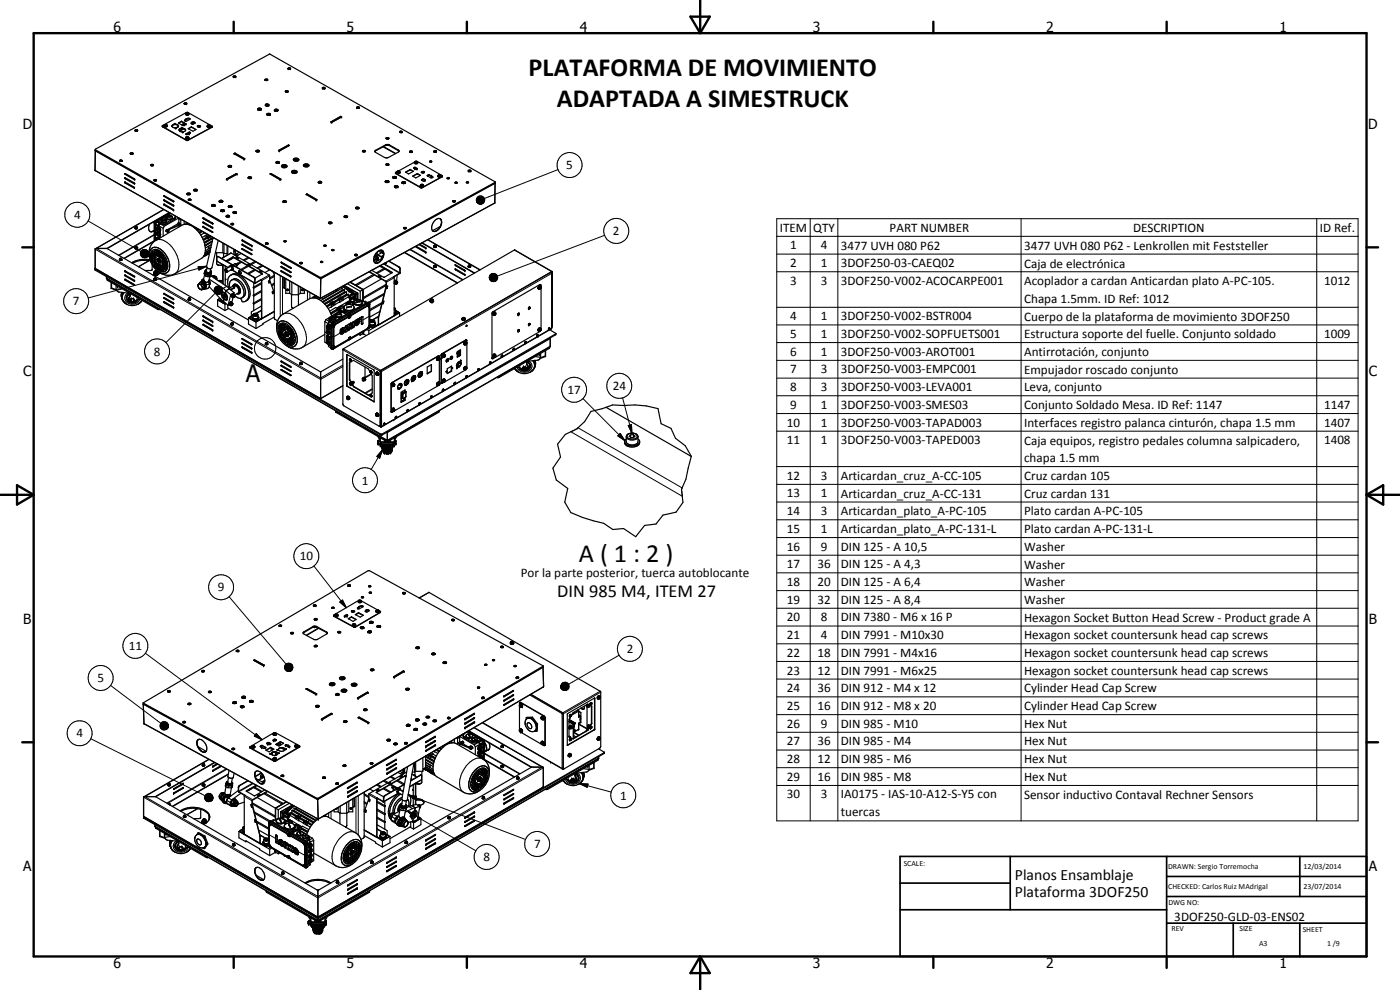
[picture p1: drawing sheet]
<svg xmlns="http://www.w3.org/2000/svg" width="420mm" height="297mm" viewBox="0 0 420 297" stroke-linecap="round" stroke-linejoin="round" font-family="sans-serif">
<defs><g id="words">
<g font-size="7.9">
<text x="158.7" y="22.9">PLATAFORMA DE MOVIMIENTO</text>
<text x="167.1" y="32">ADAPTADA A SIMESTRUCK</text>
<text x="173.7" y="168.5">A ( 1 : 2 )</text>
</g>
<text font-size="7.2" x="73.8" y="114.6">A</text>
<text font-size="5.5" x="167.2" y="179">DIN 985 M4, ITEM 27</text>
<g font-size="4.7">
<text x="304.6" y="263.9">Planos Ensamblaje</text>
<text x="304.6" y="269.3">Plataforma 3DOF250</text>
</g>
<g font-size="4.2">
<text x="34" y="9.6">6</text>
<text x="104" y="9.6">5</text>
<text x="174" y="9.6">4</text>
<text x="244" y="9.6">3</text>
<text x="314" y="9.6">2</text>
<text x="384" y="9.6">1</text>
<text x="6.8" y="38.7">D</text>
<text x="410.6" y="38.7">D</text>
<text x="7" y="112.9">C</text>
<text x="410.8" y="112.9">C</text>
<text x="7" y="187.1">B</text>
<text x="410.8" y="187.1">B</text>
<text x="7" y="261.4">A</text>
<text x="410.8" y="261.4">A</text>
<text x="34" y="290.4">6</text>
<text x="104" y="290.4">5</text>
<text x="174" y="290.4">4</text>
<text x="244" y="290.4">3</text>
<text x="314" y="290.4">2</text>
<text x="384" y="290.4">1</text>
</g>
<g font-size="3.9">
<text x="170" y="50.8">5</text>
<text x="22.2" y="65.7">4</text>
<text x="184" y="70.6">2</text>
<text x="234" y="69.6">ITEM</text>
<text x="244" y="69.6">QTY</text>
<text x="267" y="69.6">PART NUMBER</text>
<text x="340.1" y="69.6">DESCRIPTION</text>
<text x="396.1" y="69.6">ID Ref.</text>
<text x="237.1" y="74.8">1</text>
<text x="246.3" y="74.8">4</text>
<text x="252.3" y="74.9">3477 UVH 080 P62</text>
<text x="307.3" y="75">3477 UVH 080 P62 - Lenkrollen mit Feststeller</text>
<text x="237.1" y="80.2">2</text>
<text x="246.3" y="80.2">1</text>
<text x="252.3" y="80.2">3DOF250-03-CAEQ02</text>
<text x="307.3" y="80.3">Caja de electrónica</text>
<text x="237.1" y="85.5">3</text>
<text x="246.3" y="85.5">3</text>
<text x="252.3" y="85.5">3DOF250-V002-ACOCARPE001</text>
<text x="307.3" y="85.6">Acoplador a cardan Anticardan plato A-PC-105.</text>
<text x="397.4" y="85.5">1012</text>
<text x="21.9" y="91.7">7</text>
<text x="307.3" y="90.9">Chapa 1.5mm. ID Ref: 1012</text>
<text x="237.1" y="96.1">4</text>
<text x="237.1" y="101.4">5</text>
<text x="246.3" y="96.1">1</text>
<text x="246.3" y="101.4">1</text>
<text x="252.3" y="96.1">3DOF250-V002-BSTR004</text>
<text x="252.3" y="101.4">3DOF250-V002-SOPFUETS001</text>
<text x="307.3" y="96.2">Cuerpo de la plataforma de movimiento 3DOF250</text>
<text x="307.3" y="101.5">Estructura soporte del fuelle. Conjunto soldado</text>
<text x="397.4" y="101.4">1009</text>
<text x="46.2" y="106.7">8</text>
<text x="237.1" y="106.8">6</text>
<text x="246.3" y="106.8">1</text>
<text x="252.3" y="106.8">3DOF250-V003-AROT001</text>
<text x="307.3" y="106.8">Antirrotación, conjunto</text>
<text x="237.1" y="112.1">7</text>
<text x="246.3" y="112.1">3</text>
<text x="252.3" y="112.1">3DOF250-V003-EMPC001</text>
<text x="307.3" y="112.1">Empujador roscado conjunto</text>
<text x="170.3" y="118.2">17</text>
<text x="183.9" y="117.1">24</text>
<text x="237.1" y="117.4">8</text>
<text x="246.3" y="117.4">3</text>
<text x="252.3" y="117.4">3DOF250-V003-LEVA001</text>
<text x="307.3" y="117.4">Leva, conjunto</text>
<text x="237.1" y="122.7">9</text>
<text x="246.3" y="122.7">1</text>
<text x="252.3" y="122.7">3DOF250-V003-SMES03</text>
<text x="307.3" y="122.8">Conjunto Soldado Mesa. ID Ref: 1147</text>
<text x="397.4" y="122.7">1147</text>
<text x="236.2" y="128">10</text>
<text x="246.3" y="128">1</text>
<text x="252.3" y="128">3DOF250-V003-TAPAD003</text>
<text x="307.3" y="128.1">Interfaces registro palanca cinturón, chapa 1.5 mm</text>
<text x="397.4" y="128">1407</text>
<text x="236.2" y="133.3">11</text>
<text x="246.3" y="133.3">1</text>
<text x="252.3" y="133.3">3DOF250-V003-TAPED003</text>
<text x="307.3" y="133.4">Caja equipos, registro pedales columna salpicadero,</text>
<text x="397.4" y="133.3">1408</text>
<text x="236.2" y="144">12</text>
<text x="246.3" y="144">3</text>
<text x="307.3" y="138.7">chapa 1.5 mm</text>
<text x="108.6" y="145.4">1</text>
<text x="236.2" y="149.3">13</text>
<text x="246.3" y="149.2">1</text>
<text x="252.3" y="144">Articardan_cruz_A-CC-105</text>
<text x="252.3" y="149.4">Articardan_cruz_A-CC-131</text>
<text x="307.3" y="144">Cruz cardan 105</text>
<text x="307.3" y="149.4">Cruz cardan 131</text>
<text x="236.2" y="154.6">14</text>
<text x="246.3" y="154.6">3</text>
<text x="252.3" y="154.6">Articardan_plato_A-PC-105</text>
<text x="307.3" y="154.6">Plato cardan A-PC-105</text>
<text x="236.2" y="159.9">15</text>
<text x="246.3" y="159.9">1</text>
<text x="252.3" y="159.9">Articardan_plato_A-PC-131-L</text>
<text x="307.3" y="159.9">Plato cardan A-PC-131-L</text>
<text x="236.2" y="165.2">16</text>
<text x="246.3" y="165.2">9</text>
<text x="252.3" y="165.2">DIN 125 - A 10,5</text>
<text x="307.3" y="165.3">Washer</text>
<text x="90" y="168.1">10</text>
<text x="156.3" y="173.2">Por la parte posterior, tuerca autoblocante</text>
<text x="236.2" y="170.5">17</text>
<text x="245.3" y="170.5">36</text>
<text x="252.3" y="170.5">DIN 125 - A 4,3</text>
<text x="307.3" y="170.6">Washer</text>
<text x="65.4" y="177.5">9</text>
<text x="236.2" y="175.8">18</text>
<text x="245.3" y="175.8">20</text>
<text x="252.3" y="175.8">DIN 125 - A 6,4</text>
<text x="307.3" y="175.9">Washer</text>
<text x="236.2" y="181.1">19</text>
<text x="245.3" y="181.1">32</text>
<text x="252.3" y="181.1">DIN 125 - A 8,4</text>
<text x="307.3" y="181.2">Washer</text>
<text x="236.2" y="186.4">20</text>
<text x="236.2" y="191.8">21</text>
<text x="246.3" y="186.4">8</text>
<text x="246.3" y="191.8">4</text>
<text x="252.3" y="186.4">DIN 7380 - M6 x 16 P</text>
<text x="252.3" y="191.8">DIN 7991 - M10x30</text>
<text x="307.3" y="186.5">Hexagon Socket Button Head Screw - Product grade A</text>
<text x="307.3" y="191.8">Hexagon socket countersunk head cap screws</text>
<text x="38.7" y="195.1">11</text>
<text x="188.1" y="196">2</text>
<text x="236.2" y="197.1">22</text>
<text x="245.3" y="197.1">18</text>
<text x="252.3" y="197.1">DIN 7991 - M4x16</text>
<text x="307.3" y="197.1">Hexagon socket countersunk head cap screws</text>
<text x="236.2" y="202.4">23</text>
<text x="245.3" y="202.4">12</text>
<text x="252.3" y="202.4">DIN 7991 - M6x25</text>
<text x="307.3" y="202.5">Hexagon socket countersunk head cap screws</text>
<text x="29.2" y="204.7">5</text>
<text x="236.2" y="207.7">24</text>
<text x="245.3" y="207.7">36</text>
<text x="252.3" y="207.7">DIN 912 - M4 x 12</text>
<text x="307.3" y="207.8">Cylinder Head Cap Screw</text>
<text x="236.2" y="213">25</text>
<text x="245.3" y="213">16</text>
<text x="252.3" y="213">DIN 912 - M8 x 20</text>
<text x="307.3" y="213.1">Cylinder Head Cap Screw</text>
<text x="22.9" y="221.3">4</text>
<text x="236.2" y="218.4">26</text>
<text x="246.3" y="218.4">9</text>
<text x="252.3" y="218.4">DIN 985 - M10</text>
<text x="307.3" y="218.3">Hex Nut</text>
<text x="236.2" y="223.6">27</text>
<text x="245.3" y="223.6">36</text>
<text x="252.3" y="223.6">DIN 985 - M4</text>
<text x="307.3" y="223.6">Hex Nut</text>
<text x="236.2" y="229">28</text>
<text x="245.3" y="229">12</text>
<text x="252.3" y="229">DIN 985 - M6</text>
<text x="307.3" y="228.9">Hex Nut</text>
<text x="186.1" y="239.9">1</text>
<text x="236.2" y="234.3">29</text>
<text x="236.2" y="239.6">30</text>
<text x="245.3" y="234.3">16</text>
<text x="246.3" y="239.6">3</text>
<text x="252.3" y="234.3">DIN 985 - M8</text>
<text x="252.3" y="239.6">IA0175 - IAS-10-A12-S-Y5 con</text>
<text x="307.3" y="234.3">Hex Nut</text>
<text x="307.3" y="239.6">Sensor inductivo Contaval Rechner Sensors</text>
<text x="252.3" y="244.9">tuercas</text>
<text x="160.3" y="254.5">7</text>
<text x="145.1" y="258.4">8</text>
<text x="352.4" y="276.3">3DOF250-GLD-03-ENS02</text>
</g>
<g font-size="2.4">
<text x="271.2" y="259.7">SCALE:</text>
<text x="350.6" y="260.8">DRAWN: Sergio Torremocha</text>
<text x="391.2" y="260.6">12/03/2014</text>
<text x="350.6" y="266.9">CHECKED: Carlos Ruiz MAdrigal</text>
<text x="391.2" y="266.7">23/07/2014</text>
<text x="350.6" y="271.4">DWG NO:</text>
<text x="351.6" y="279.3">REV</text>
<text x="372" y="279.4">SIZE</text>
<text x="391" y="279.6">SHEET</text>
<text x="377.9" y="283.8">A3</text>
<text x="398.3" y="283.8">1 /9</text>
</g>
</g></defs>
<g fill="none" stroke="#000" stroke-width=".35">
<path d="M40.6 39.2l.1 .1M40.6 39.2l.2 .1M40.7 39.3h.1M40.8 39.1l.3 .1zM40.9 39.1v.1M41.2 39l-.6 .2M41.2 39l.1 .2M41.2 39v.3M41.2 39h-.7l.2 .3M41.2 39.3h-.2M41.3 39.2l-.5 .1M41.3 39.2l-.1 .1"/>
<path d="M48.7 37.8l7.5 4.3 7.4-4M49.2 37.8l.1 .1M49.3 37.7v.1M49.3 37.5l-.1 .1a.45 .45 0 0 0 .5 .5 .45 .45 0 0 0 .4-.5M49.3 37.8l.2 .2M49.5 38h.4M49.5 37.9l.1 .1M49.6 37.3l-.3 .4M49.6 37.3l.5 .3M49.6 37.4l.1 .1M49.6 37.4l.1 .2 .2-.1h-.2M49.7 37.5l.1 .1"/>
<path d="M49.9 37.9l-.1 .1M50.1 37.9l-.2 .1M50.1 37.6v.3M50.2 37.8l-.1 .1M51.6 37.7a1.4 1.4 0 0 1 1.9 .1M52.3 37.1h.3zM52.4 37.1h.1M52.4 37.1v.1M52.5 37v.2M52.6 38.5h.1M52.6 38.5l.3 .1zM52.7 38.6h.2"/>
<path d="M53.5 38l-.6 .4M53.5 36.9l1-.5 1.4 .8-1 .5zM53.6 37.8l-.6 .6-1.1-.2a.62 .62 0 0 1-.1-.8 .62 .62 0 0 1 .9-.1l.6 .1 .3 .5M53.8 38.8a1.16 1.16 0 0 1 1.9 .3 1.12 1.12 0 0 1-1.9-.2zM54.4 38.3l.3 .1zM54.5 38.4h.2M54.5 36.5l1.3 .8M54.5 36.4v.1M54.5 36.5l-.9 .5M54.8 39.8h.1M54.9 39.8h.1M55.1 38.6l-1.2 .7"/>
<path d="M55.2 38.7l.5 .4M55.2 38.7a1.24 1.24 0 0 0-1.4 .3M55.2 37.2l.1 .2 .4-.1M55.2 38.7l-1.3 .7M55.2 37.2h.1M55.3 31.2l.1-.3h.4l.2 .1-.2 .2M55.3 37.3h.1M55.3 31.2l.4 .1M55.3 31.1l.2-.2 .5 .2M55.3 31.1l.4 .2M55.3 37.3h.2M55.3 37.1l-.1 .1"/>
<path d="M55.4 37.1v.4M55.4 37.2v-.2l-.9 .5M55.4 37.2h.3M55.4 37.1h.2M55.4 37v.1M55.5 36.1l-.1 .1M55.7 31v.2M55.7 31h.1M55.7 34.2l.1 .1M55.7 31v.1M55.7 34.1v.1M55.8 34l-.1 .4 .3 .1h.6v-.5"/>
<path d="M55.8 35.8l-.4 .3M55.8 35.8l-.3 .3M55.8 34.3l.5 .2M55.8 31.2l-.1 .1M55.8 34.3l.3 .1M55.9 35.7l.1 .1M55.9 35.6l-.1 .2M55.9 35.7l-.1 .1M55.9 35.6v.1M55.9 35.6l.1 .1M56 31.1l-.2 .1M56 33.7l-7.2 3.9-.1 .4 7.3 4.2h.4l7.3-4.1"/>
<path d="M56 31.1v.1M56 33.9h.4l-.2 .1zM56 35.7v.1M56.1 33.8h.2M56.2 33.8v.2M56.2 34h.1M56.2 34h-.1M56.3 33.8l.3 .2M56.4 33.7l7.3 4.1v.3M56.4 33.7h-.3l-.4 .4M56.4 35.6h.1M56.4 35.5l.2 .1"/>
<path d="M56.4 35.5v.1M56.4 35.6l-.4 .2M56.4 35.5l-.4 .2M56.5 38.6l.9-.5 1.4 .8-.9 .5zM56.6 34l-.3 .5M56.6 35.6h-.1M56.7 34.3l-.4 .1M56.7 35.5v.1M56.7 35.6l.2 .1M56.7 35.5l.4 .1-.2 .1M56.7 35.6h-.2M56.7 35.5l-.1 .1"/>
<path d="M56.8 39.7h.1M56.8 39.7v.1M56.8 39.7l-.9 .5M56.8 39.8h.1M56.8 39.8l-.9 .4M56.9 35.7v.2M56.9 35.7l.1 .1-1 .6-.6-.2 .1-.1M56.9 39.8l.3 .1-.4 .2M56.9 39.6l.2 .3M56.9 39.6v.2M56.9 39.8h-.1M56.9 39.6l-.1 .1"/>
<path d="M57.4 38.1l1.3 .8M57.4 38.1h.1M57.4 38.1l-.9 .6M57.5 37v.1M57.6 36.8l-.1 .2M57.6 36.8l-.2 .1 .1 .1M57.7 36.6l-.3 .1 .2 .1M57.7 36.7l-.1 .1M57.7 36.6v.1M57.7 36.7l.1 .1M57.7 36.6l.1 .1M57.8 36.7v.1"/>
<path d="M57.9 36.7h.2M57.9 36.7l-.1 .1M57.9 36.6l.2 .1M57.9 36.6v.1M57.9 36.6l-.1 .1M58.1 36.7h.1M58.2 36.6l-.1 .1M58.2 36.7l.3 .1M58.2 36.6l.3 .2-.1 .1M58.2 36.6v.1M58.2 36.7h-.1M58.4 36.8l-.8 .4"/>
<path d="M58.4 36.9l-.5 .3M58.4 36.9l.1 .1-.6 .3-.5-.2 .1-.1M58.4 36.9l.1 .1M59.3 37.8v.2l.3 .2 .6-.2-.1-.1M59.3 37.8l.1 .2M59.4 38l-.1 .1M59.5 37.6l.1 .1M59.5 37.6l-.3 .2h.1M59.5 37.8h-.2M59.5 37.6v.2M59.5 37.8h.1M59.6 37.7v.1"/>
<path d="M59.6 37.8h.1M59.6 37.7h.1M59.7 37.7v.1M59.9 37.8l.2 .1M59.9 37.7l.3 .1-.1 .1M59.9 37.7v.1M59.9 37.8h-.2M59.9 37.7h-.2M60.1 37.9v.2M62.2 37.8l.6 .3M62.3 37.7l-.1 .3 .4 .2 .5-.1v-.4M62.3 38l.5 .1"/>
<path d="M62.6 37.5l.2 .2M62.6 37.5l.1 .1M62.7 37.5h-.1M62.7 37.5l.1 .2M62.7 37.6l.1 .1M62.7 37.5v.1M63.1 37.7l-.2-.2h-.5l-.1 .5M63.1 37.7v.1M63.1 37.8h.1M63.1 37.8l-.3 .3M63.1 38l-.3 .1M63.7 38.1l-.1 .1"/>
<path d="M70.1 23v.1M70.1 22.9v.2M70.1 23.1l.1 .1M70.1 23.2h.5M70.1 22.9h.5M70.2 22.9h-.2l.1 .3M70.2 22.9h.4M70.3 23v.1M70.3 23h.2M70.3 23l.1 .1M70.5 23v.1M70.5 23l-.1 .1"/>
<path d="M70.6 22.9v.3M70.6 22.9l.2 .2-.4 .1M70.7 23l-.1 .2M77.4 32.7v.2M77.4 32.7l.1 .2M77.4 32.9l.7 .1M77.4 32.6v.1M77.5 32.9l.6 .1M77.5 32.5l-.1 .1M77.7 32.5l-.2 .1M77.7 32.5l.5 .1M77.7 32.5l.6 .1"/>
<path d="M77.8 32.6l.1 .3M77.8 32.8l.2 .1M77.8 32.6v.2M77.8 32.8v.1M78.2 32.5l.1 .1M78.2 32.9l-.1 .1M78.3 32.6l.1 .3M78.4 32.9l-.3 .1M78.4 32.9h-.2M78.4 32.8l-.1 .1M79.5 24l.7 .1M79.5 24h.8"/>
<path d="M79.7 31.6l.3 .2M79.7 31.6l.6 .2M79.7 24.1h.5M79.7 31.4v.2M79.7 31.4h.9M80.1 31.4v.2M80.1 31.4l-.1 .2M80.1 31.4l.2 .1M80.2 34.2l.1 .3M80.2 34.2v.3M80.2 34.2l.6-.2 .3 .2M80.2 34.5l.6 .1"/>
<path d="M80.3 31.5v.1M80.3 31.5l-.3 .1M80.3 24a.41 .41 0 0 0-.4-.3 .41 .41 0 0 0-.4 .3M80.3 24l-.1 .1M80.3 34.5l.2 .1M80.6 31.4l.1 .1M80.6 34.2l-.2 .1 .3 .1M80.6 34.4h.1M80.6 34.2h.2M80.6 34.2v.2M80.6 34.4h-.1M80.7 31.5l-.4 .3"/>
<path d="M80.7 31.5l-.3 .2M80.8 34.2l-.1 .2M80.8 34.2v.2M81 34.5h-.1M81.1 34.2v.1M81.1 34.4l-.4 .2M81.1 34.2v.2M81.1 34.3v.2M81.1 34.3v.1M82.4 33.1v.1M82.4 33v.1M82.4 33.1l.1 .2"/>
<path d="M82.4 33.2l.1 .1M82.4 33.1l.9 .2M82.5 32.9l-.1 .1M82.5 32.9l.9 .1M82.7 32.8l.7 .2M82.8 32.9l.2 .2M82.8 32.9v.2l.2 .1M82.8 32.9l.2 .1M83 33v.1M83 33v.2M83.3 33.2l-.8 .1M83.4 33v.2"/>
<path d="M83.4 33.2l-.1 .1M83.4 33.1l-.1 .2M85.7 27.5a.38 .38 0 0 1 .4-.3 .38 .38 0 0 1 .3 .4M85.7 27.5l.4-.1 .3 .2M85.7 27.5l.7 .1M85.8 27.6h.5M86.6 20.4v.3M86.6 20.4l.6 .1-.2 .2M86.6 20.7l.4 .1M86.6 20.4l.6 .2M86.6 20.7l.1 .1M86.8 20.5v.2"/>
<path d="M86.8 20.5l.1 .1M86.8 20.5l.1 .2M86.9 20.6v.1M86.9 20.6h.1M87.1 20.7l-.2 .1M96.8 26.5v.1M96.8 26.5l.2-.3h.3l.2 .3M96.8 26.5l.5-.2 .2 .2M96.8 26.5h.1M96.8 26.6h.5M96.8 26.5l.1 .1M97 26.6h.3"/>
<path d="M97 26.4l.2 .1zM97.1 26.4v.1M97.4 26.6h-.1M97.5 26.5h-.1M97.5 26.5l-.2 .1M99.3 36.6l3-1.7 .2 .2-2.9 1.6zM107.1 32.4h.1M107.2 32.4l.3 .1M107.3 32.5h.2M107.3 32.3h.1M107.3 32.3l.2 .1M107.4 32.3h.1"/>
<path d="M107.4 32.3v.1M107.4 32.3h-.1M107.5 32.3h.1M107.5 32.3v.1M107.6 32.1l-.5 .3M107.7 32.1v.3M107.7 32.4l-.2 .1M107.8 32.4l-.5-.4-.3 .3 .2 .1M107.8 32.3l-.1 .1M107.8 32.4h-.1M120 39.7v.1M120 39.7l.1 .1"/>
<path d="M120.1 39.8h.1M120.1 39.8h.2M120.2 39.4l-.2 .3M120.2 39.6h.1M120.2 39.6l.1 .1M120.3 39.5l-.1 .1M120.3 39.5v.2M120.4 39.4l.3 .1-.1 .3M120.4 39.8h.2M120.6 39.7l-.3 .1M120.6 39.7l-.5-.3-.2 .1 .1 .2M120.6 39.7v.1"/>
<path d="M120.6 39.6v.1M28.6 44.9l67.7 38.4 52.3-28.6M28.6 45.2l-.1 6 67.7 38.4M28.6 45.2v-.5l52.4-28.4 67.5 38.2M28.6 45.2l67.7 38.3M36 48.3v.1M36 48.3l.1 .1M36.2 48.2v.1M36.2 48.2l.2 .1M36.2 48.2h.2M36.4 48.2v.1M36.6 48.3v-.2l-.3-.1-.4 .1 .1 .3"/>
<path d="M36.6 48.3l-.6 .1M36.6 48.2l-.3-.2-.3 .3M36.6 48.3l-.2 .1M37.5 53.4l2.8 1.5 .1 .3-2.9-1.6zM37.5 54.6v.3l2.9 1.5M37.5 54.6h.1M37.5 53.3v.1M37.5 54.6l.1 .3 2.7 1.5M37.5 53.4l2.9 1.7M37.5 54.6l2.8 1.6 .1 .2M37.6 53.5h.1M37.6 52.1l2.8 1.7"/>
<path d="M37.6 52.1v.2l2.8 1.5M37.6 52.1l2.8 1.5v.2M39.1 46.1l.7 .2M39.1 46.1l.5-.1 .3 .2M39.1 46.1l.1-.2 .6-.1 .1 .4M39.3 46.2h-.1M39.3 46.2l.5 .1M39.9 46.2l-.1 .1M45.2 49.7l.2-.4h.5l.1 .2-.1 .2M45.2 49.7h.8M45.2 49.7h.7M45.4 49.7h.5"/>
<path d="M45.4 49.7h.1M46.3 54.1v.1M46.3 54.2a.3 .3 0 0 1 .3-.3 .3 .3 0 0 1 .3 .3M46.3 54.2h.1M46.6 54v.1M46.6 54v.2M46.9 54.2l-.5 .1M46.9 54.1h.1M47 54.1l-.4-.3-.4 .2 .3 .3M47 54.1l-.1 .1M49.3 60v.1M49.3 60v.3l2.8 1.5"/>
<path d="M49.3 58.7l2.8 1.8M49.3 58.7v.3l2.8 1.5M49.3 60l2.8 1.7M55.7 41.4l.1 .2M55.8 41.6l.6 .1M55.8 41.5l.3 .2M55.9 40.3h.1M55.9 40.2v.1M56 41.1l.2 .2M56 41.1l.6 .1a.43 .43 0 0 1-.4 .6 .43 .43 0 0 1-.4-.6M56 41.1v.1M56.1 41l-.4 .3 .1 .2"/>
<path d="M56.1 41.2h.1M56.1 58.3l.5-.2 .5 .2M56.1 58.3l.9 .1M56.1 58.3v-.1a.6 .6 0 0 1 1-.1v.2M56.2 41.2h.1M56.2 41.2v.1M56.4 41.6l-.2 .1M56.5 59.9l.2 .2M56.6 59.9l-.1 .1M56.6 59.8h.6v.3M56.6 41.4l-.2 .3M56.6 59.8l-.1 .1"/>
<path d="M56.7 59.8l.5 .1v.2M56.7 41.5l-.3 .1M56.8 40.1l-.8 .3-.1-.2M56.8 40.1v.1M56.8 59.9l.1 .1M56.8 59.9v.1M56.8 59.9h.2M56.9 58.3l-.4-.1-.3 .2M56.9 58.3v.1M57 59.9v.1M57 59.9l-.1 .1M57.1 58.3l-.1 .1"/>
<path d="M58.2 57.1l.5-.1 .4 .2M58.2 57.2l.1 .1M58.2 57.2v-.1a.6 .6 0 0 1 1-.1l-.1 .2M58.3 57.3l.2-.2 .5 .2M59.1 57.2l-.8 .1M68.5 49.8l.1 .3M68.5 50l.6-.2 .4 .2M68.5 49.8h.1M68.5 49.8l.2-.1a.46 .46 0 0 1 .5-.1 .46 .46 0 0 1 .3 .4M68.6 50.1l.4-.2 .3 .2M69.5 50l-.9 .1M70.3 46.1l2.9 1.7 .2-.2"/>
<path d="M70.5 45.9v.1M70.5 45.9l-.2 .2M70.5 45.9l2.9 1.7M70.5 46l2.9 1.6M70.5 46l-.2 .1M70.9 52.1l-2.9 1.6 .2 .1M70.9 52.1l-3 1.6 .3 .1M70.9 52.1l.3 .1-3 1.6M74.5 53.4l.2-.1 .8 .1M74.6 53.5l.5-.2 .2 .3M75.5 53.4l-.1-.3-.4-.1-.5 .3 .1 .2M75.5 53.4l-.9 .1"/>
<path d="M76.8 45.4l.2-.3a.46 .46 0 0 1 .5-.1 .46 .46 0 0 1 .3 .5M76.8 45.4l.2 .1M76.9 45.4l.6-.1 .3 .2M77 45.6l.3-.3 .4 .3M77.8 45.5h-.8M81.1 52.2l2.9 1.7M81.1 52.2h.1M81.3 52.1l-.2 .1 2.9 1.7M81.3 52.1l3 1.7-.3 .1M81.3 52.1l-.2 .1M82.9 48.9l.4-.3 .6 .3M83 48.9h.1"/>
<path d="M83 48.9l.5-.1 .2 .1M83.6 45.1l3-1.6 .2 .1-2.9 1.7zM83.9 48.9a.49 .49 0 0 0-.6-.5 .49 .49 0 0 0-.4 .5h.9M83.9 48.9h-.1M84.7 49.5a1.01 1.01 0 0 1 1.4 .4 .91 .91 0 0 1-.8 .4 .91 .91 0 0 1-.8-.6zM84.9 49.8l.6-.1 .2 .2-.6 .2zM85.2 49.7l-.2 .1 .4 .2M85.2 49.7h.3M85.2 49.7v.3M85.5 49.7l-.1 .3M85.5 49.7v.3M86.8 43.6v.1"/>
<path d="M87.6 51.4a.94 .94 0 0 1 1.5 .3 1.02 1.02 0 0 1-1.6-.1zM87.9 51.5l.5-.1 .3 .2-.5 .2zM88.1 47.7a1.05 1.05 0 0 1 1.6 .2 .81 .81 0 0 1-.9 .5 .81 .81 0 0 1-.7-.7zM88.3 51.4l-.2 .3h.3l.1-.2M88.3 51.4l-.1 .3M88.3 51.4l.2 .1M88.5 47.8l.5-.1 .3 .3-.6 .1zM88.5 51.5v.2M88.8 47.8l-.1 .2h.4v-.2M88.8 47.8h.3M88.8 47.8v.2M89.1 47.8v.2"/>
<path d="M91.1 49.4a.98 .98 0 0 1 1.6 .3 1.06 1.06 0 0 1-1.7 0zM91.6 49.6l.5 .1h-.4zM91.8 49.5v.3M91.9 58.3l3 1.7M91.9 58.3v.1M92.1 58.2l3 1.7-.2 .1M92.1 58.2l-.2 .1M95.5 54.7l.3-.3h.4l.3 .4M95.5 54.7l.2 .2M95.5 54.8l.4-.2 .6 .2M95.7 54.9l.3-.2 .3 .2M96.5 54.8l-.4 .2-.4-.1"/>
<path d="M108.8 45.5h.8M108.8 45.5h.1M108.8 45.5l.2-.4h.3l.3 .2-.1 .3M108.9 45.6h.6M108.9 45.5l.6 .1M112.6 45.4l3.5-1.8 .8 .1 2.8 1.7M112.6 45.4l-.1 .1M112.6 45.2l3.3-1.8 .6-.1 3 1.7 .3 .3-3.2 1.9-.8 .2-3.2-1.8zM115 44.1l3.6 2M115.1 44l3.7 2.1M115.6 54.4l.1 .2M115.7 54.6l.4 .2"/>
<path d="M115.8 54.2h.7l.2 .2-.2 .3M115.8 54.2l-.1 .4M115.8 54.3h.8M115.9 49.3l.8-.1a.4 .4 0 0 1-.4 .4 .4 .4 0 0 1-.4-.3zM115.9 54.7h.5M115.9 41.6l.5-.2 .3 .2M115.9 49.5l.3-.2 .5 .2M116 49.6h.5M116 41.7h.5M116 41.6l.5 .1M116 41.6v.1M116.1 54.4l.1 .2"/>
<path d="M116.1 54.4h.2M116.3 54.4v.1M116.3 54.4l-.1 .2M116.4 54.7l-.1 .1M116.5 54.7h-.1M116.7 41.6v-.2l-.6-.1-.2 .1 .1 .3M116.7 41.6l-.2 .1M116.7 54.6l-.2 .1M117.9 53.3l.3 .2M118 53.1v.3M118 53.4h.1M118.1 53.5h.2"/>
<path d="M118.4 56l.2 .3 .8-.3M118.4 53.3h.1M118.4 53.1l-.1 .2 .3-.1M118.4 53.1v.2M118.4 53.1l.2 .1M118.6 53.2v.1M118.7 51.9l7.6 4.4 .5-.1 5.9-3.2M118.7 53.5h-.2M118.7 53l.2 .1-.1 .4M118.7 53l-.7 .1M118.7 53l.2 .2M118.8 53.4l-.6 .1"/>
<path d="M118.8 56.1h.1M118.9 55.9l.1 .1M118.9 55.9l-.2 .1 .2 .1M118.9 55.9l-.1 .2M118.9 53.3h.1M118.9 53.3v.1M118.9 53.3l-.1 .2M119 56l-.1 .1M119 56v.1M119.1 51.8l.7 .1M119.1 51.5l-.4 .2v.3l7.7 4.4 6.3-3.4M119.1 51.7h.1"/>
<path d="M119.2 51.5a.49 .49 0 0 0 .2 .6 .49 .49 0 0 0 .6-.2v-.4M119.2 51.7l.3 .2M119.2 51.5l-.1 .2M119.3 56.2l-.3 .1M119.3 55.9h-.9v.2l.4 .2M119.3 55.9l.1 .1M119.3 56.2v.1M119.4 51.3h.3M119.4 56l-.1 .2M119.4 51.3l-.2 .2M119.5 51.4v.2M119.5 51.4v.1"/>
<path d="M119.5 51.6h.1M119.5 51.5h.1M119.7 51.4l-.1 .2M119.7 51.5h-.1M119.7 51.4v.1M119.7 51.3l.3 .3M119.8 51.9h-.2M120 51.6l-.2 .3M120 51.7l-.2 .2M120.6 54.8l.2 .2M120.7 54.9l.1 .1M120.7 54.9l.4 .2"/>
<path d="M120.8 55h.1M121 54.5h.5M121.1 54.7l.1 .2M121.1 54.7l-.1 .2 .3-.2M121.1 54.7h.2M121.3 54.7v.2M121.4 54.6h-.6l-.1 .3M121.4 54.6l.2 .3M121.5 54.5l.2 .4M121.6 54.9l-.6 .1M121.7 54.9l-.4 .2M121.7 51.6l1.4-.8 1 .6-1.5 .8z"/>
<path d="M123 45.6l.4-.1 .3 .1M123 45.6h.7M123 45.6a.41 .41 0 0 1 .4-.4 .41 .41 0 0 1 .4 .4h-.1M123.1 45.7h.5M123.1 50.8v.2M123.1 51l-1.3 .7M123.1 51l.9 .4M123.9 52.8l1.4-.7 .9 .5-1.4 .8zM124.3 50.4l.1 .2M124.3 50.4v.1M124.4 48.7l.2 .4h.5l.3-.3M124.4 48.8l.2 .2"/>
<path d="M124.4 50.2v.1M124.4 50.2l-.1 .2M124.4 50.3l-.1 .1M124.4 50.3l.1 .1M124.4 50.2h.1M124.4 48.6l-4.8 2.7M124.4 48.6v.1M124.4 50.6l.4 .2 .5-.1-.2-.1M124.4 50.6v.1M124.5 50.2v.2M124.6 50.2l.5 .4M124.6 50.3l-.1 .1"/>
<path d="M124.6 49h.3M124.6 50.2h-.1M124.6 50.2v.1M124.6 50.3l.5 .3M124.7 48.4l.6 .2 .1 .2-.3 .2M124.7 48.4l-.3 .3M124.8 48.4l.2 .1M124.8 48.4l-.1 .2M124.8 48.6h-.1M124.8 48.4v.2M125 48.6h-.3M125 48.6h.1"/>
<path d="M125 48.5l-.1 .1M125 48.4l7.7 4.3v.3M125 48.5v.1M125.1 49h-.5M125.1 50.6v.1M125.3 52.2l-1.4 .7M125.3 52.1v.1M125.3 52.2l.8 .5M125.3 48.6l-.2 .4M126.1 55.7l.1 .1M126.2 55.5a.5 .5 0 0 1 .6-.2 .5 .5 0 0 1 .3 .5M126.2 55.5l.3 .5 .6-.2"/>
<path d="M126.2 55.5l-.1 .4 .3 .1h.6l.1-.2M126.5 55.5h.2M126.6 51.7l-.1 .1M126.6 51.7l.2 .2 .6-.1-.2-.1M126.6 55.4v.1M126.6 54.1h.1M126.6 55.4h.1M126.6 55.4l-.1 .1M126.6 55.5h-.1M126.6 55.5h.1M126.6 54v.1M126.6 54l-.1 .1 .6 .3 .6-.2-.2-.1"/>
<path d="M126.7 55.4v.1M126.8 51.6l-.3 .1M126.8 51.4l-.4 .2 .2 .1M126.8 51.4v.2M126.8 51.6h.1M126.8 51.4l.1 .1M126.8 53.8l-.2 .2M126.8 53.7v.1M126.8 53.8l.1 .1M126.8 53.7l-.3 .2 .1 .1M126.8 53.7l.1 .1M126.9 51.5v.1"/>
<path d="M126.9 53.8v.1M127 51.4l.1 .1M127 51.4l-.1 .1M127.1 53.7v.1M127.1 53.7l.1 .1M127.1 53.8l.1 .1M127.1 53.8l-.2 .1M127.1 53.7l-.2 .1M127.1 55.7l-.3 .2-.5-.1M127.1 55.7v.1M127.2 51.5l.1 .1M127.2 51.5l-.3 .1"/>
<path d="M127.2 51.4v.1M127.2 51.4l-.1 .1M127.2 51.4l.1 .2M127.2 51.8h.1M127.2 51.7v.1M127.2 53.8v.1M127.3 53.9h-.1M127.3 53.8l.3 .1-.1 .1M127.3 51.6v.1M127.3 53.8v.1M127.3 51.6l-.1 .1M127.3 53.8h-.1"/>
<path d="M127.3 53.9l.2 .1M127.5 54l.2 .1h-.2M127.5 54l.1 .1M127.5 54.1v.1M127.5 54.2l.1 .1M128.3 52.8h.1M128.4 52.7h-.2l1.1 .7 .6-.2-.1-.1M128.4 52.7v.1M128.6 52.5h.1M128.6 52.5l-.4 .1 .2 .1M128.6 52.6l-.3 .1M128.6 52.5v.1"/>
<path d="M128.6 52.6h.1M128.7 52.5v.1M128.8 52.6h-.1M128.8 52.5v.1M128.8 52.5h-.1M128.8 52.5l.4 .2M128.8 52.6l.4 .2M128.9 48.4l.4-.1 .3 .2-.5 .1zM129 48.6h.5M129.2 52.7v.1M129.4 52.7l.1 .1M129.4 52.6l.1 .2"/>
<path d="M129.4 52.6v.1M129.4 52.7l-.2 .1M129.4 52.6l-.2 .1M129.5 52.8l.3 .3M129.8 53.3h.1M129.8 53.1v.2M130.2 45.4l.1 .2M130.2 45.5l.1 .1M130.3 45.6h.6M130.5 45.2l.4 .1v.3M130.5 45.2l-.3 .1 .2 .3M130.5 45.3l-.2 .1"/>
<path d="M130.6 45.4v.1M130.6 45.3l.3 .2M130.9 45.5l-.3 .1M131 45.5l-.1 .1M131.5 52.6v.1M131.6 52.6l-.2 .1a.47 .47 0 0 0 .5 .5 .47 .47 0 0 0 .5-.6M131.6 52.6l.5-.2 .3 .2M131.6 53l-.2-.2 .8 .2M131.7 53h.6M131.9 52.5h.1M131.9 52.5l-.1 .1M131.9 52.5v.1"/>
<path d="M132 52.5l-.2 .1M132.4 52.9l-.1 .1M132.4 52.6v.3M132.4 52.8v.1M132.8 52.9l-.1 .1M134.2 53.5l.4-.2h.2v.3M134.2 53.5l.1 .1M134.2 53.5h.1M134.3 53.6h.5M134.3 53.6h.4M134.7 53.6h.1M136.6 54.9h.5"/>
<path d="M136.6 54.9v-.2a.3 .3 0 0 1 .4-.1 .3 .3 0 0 1 .1 .3M136.7 54.9h.1M136.8 54.8l.3 .1M140 54.8h.5M140 54.9a.27 .27 0 0 1 .3-.4 .27 .27 0 0 1 .2 .4M140 54.9h.5M140.5 51.2h.8l-.3 .3-.4-.1zM140.9 51.2v.2M140.9 51.2h.1M141 51.2v.2M141 51.2l-.1 .2M141.3 51.3l-.5-.2-.2 .1 .2 .3"/>
<path d="M148.5 54.5l.1 .1M148.6 54.6l-.1 6.4-52.3 28.6M148.6 54.9l-52.3 28.6M28.6 74.6v6l67.6 39M32.1 74.5l-3.5 .1M32.1 74.5l64.1 37.1M35.9 77.8l.1 .3M36 78.1h.5M36 77.5l.5 .1v.4h-.5zM36.1 77.6h.3zM36.3 77.6v.1M36.4 77.5h.1"/>
<path d="M36.5 77.8l.1 .1M36.6 77.9l-.1 .2M36.6 77.9v.1M40.5 74.3l.2 .4 .5-.1M40.5 74.3l.3 .2M40.5 68.4l.2 .3M40.5 68.5l.1 .1M40.6 68.3l-.1 .2M40.6 68.6h.1M40.7 68.6l-.1-.5 .4-.1 .2 .6-.5 .1M40.7 74.2h.1M40.8 74.1l-.1 .2"/>
<path d="M40.8 74.5v.2M40.8 68.1v.1M40.8 74h.2M40.8 74l-.3 .3M40.8 74v.2M40.8 74.2h.2M40.8 68.1h.1M40.9 68.1l-.1 .1M41 74l.3 .2M41 74.1l.1 .2M41 74v.2M41 74v.1"/>
<path d="M41.1 74.2h-.1M41.2 74.4v.2M41.2 74.4l-.4 .1M41.2 68.4l-.5 .2M41.2 68.3v.1M41.2 68.5l-.5 .1M41.3 74.2l-.1 .4M41.3 74.2l-.1 .2M44.8 78.2l-3.2 1.9M44.9 67.3a1.34 1.34 0 0 0 .6 2.3l.8-.4M45 78a7.8 7.8 0 0 0-5.5 .9M45.1 78.2l-.5-.1a6.9 6.9 0 0 0-4.8 .9"/>
<path d="M45.4 75.9l.3 .1v.6l-.3-.2zM45.4 76.6l.3 .1v.5l-.3-.1zM45.4 77.2l.3 .2v.5l-.3-.1zM45.4 76.4l.3 .1M45.5 74.6a3.7 3.7 0 0 0 0 4.5l.5 1 1 1a3 3 0 0 0 2.7 .9M45.6 75.2a2.5 2.5 0 0 1 3.5 1.2 4 4 0 0 1 .7 4.9 2.78 2.78 0 0 1-3.6-1.6 3.9 3.9 0 0 1-.6-4.5zM45.7 79.5v1.4l-.2 .2-2 .1M45.8 78.7h.1M45.8 75.4l.5 .3v.5l-.5-.3zM45.8 76.1l.5 .3v.5l-.5-.3zM45.8 77.4l.5 .3v.6l-.5-.3zM45.8 78.1l.5 .3v.5l-.5-.2z"/>
<path d="M45.8 76.6h.1M45.8 75.9h.1M45.8 78h.1M45.8 76.8l.5 .2v.6l-.5-.3zM45.8 77.3h.1M46.3 69.1l-.7 .4-.6-.1M46.3 72.3l-9 5.3M46.3 72.3l-9.1 5.2M46.3 76.3l.5 .2M46.3 75.1l.5 .2v.6l-.4-.3zM46.3 76.4l.5 .3v.5l-.4-.2zM46.3 77.1l.5 .3v.5l-.4-.3z"/>
<path d="M46.3 77.8l.5 .3v.5l-.5-.3zM46.3 78.5l.5 .2v.6l-.5-.3zM46.3 79.1l.5 .3v.6l-.5-.3zM46.3 77h.1M46.3 75.6h.1M46.3 77.6h.1M46.3 78.3h.1M46.3 79h.1M46.3 79.7h.1M46.4 75.7l.4 .3v.6l-.5-.3zM46.4 78.3l.4 .3M46.4 79l.4 .2"/>
<path d="M46.4 79.7l.4 .2M46.5 66.5l-.2 .2v5.7M46.5 66.5l-.2 .3M46.6 66.4l-.1 .1M46.8 67.7l-.2-.1 1.1 .6a.98 .98 0 0 1 .2 1.3M46.8 67.1v.6M46.8 67.2l.9 .5M46.9 68.4a.58 .58 0 0 1 .8 .3 .58 .58 0 0 1-.2 .7l-.4-.2zM46.9 69.8l.1-.1a.65 .65 0 0 1 .6 .4 .65 .65 0 0 1-.1 .7l-.6-.6zM46.9 76.1l.5 .3v.5l-.4-.3zM46.9 75.4l.5 .3v.5l-.4-.3zM46.9 67.4v.2"/>
<path d="M46.9 75l.5 .3v.2l-.5-.2zM46.9 79.4v-.6l.5 .3v.5M46.9 79.5l.5 .3v.5l-.4-.3zM46.9 79.4l.5 .2M46.9 67.6l.8 .4a.91 .91 0 0 1 .2 1.5M46.9 76.6h.1M46.9 75.9h.1M46.9 67.6l-.1 .1M47 75.2l.4 .3M47 75.2l-.1 .1M47 71.3v.7M47 71.3l.6 .3"/>
<path d="M47 71.3l.3-.1 .5 .3M47.1 68.2a.66 .66 0 0 1 .7 .4 .66 .66 0 0 1-.1 .8M47.1 69.6a.66 .66 0 0 1 .7 .4 .66 .66 0 0 1-.1 .7M47.2 71.8v.1M47.3 77.6a.72 .72 0 0 1 .9 .4 .72 .72 0 0 1-.3 .9l-.7-.8zM47.3 70l.1 .1-.2 .4zM47.3 68.7l-.2 .4zM47.3 67.6l1.7 .9M47.4 77.6a.86 .86 0 0 1 .7 1.3M47.4 71.7h.1M47.4 65.9v.1M47.4 68.7l-.2 .3"/>
<path d="M47.4 70l-.2 .4M47.4 71.6v.1M47.4 71.6l-.1 .2M47.4 71.6l-.2 .2M47.4 66.3v.3M47.4 66.5l-.3 .2 .9 .4M47.4 66.3l-.5 .3-.3 .5v5.1M47.4 66.6l-.1 .1M47.5 77l.5 .2M47.5 75.6v-.3l.5 .3v.3M47.5 75.7l.5 .3v.6l-.5-.3zM47.5 77v-.6l.5 .3v.5"/>
<path d="M47.5 79.1l.5 .3v.6l-.5-.3zM47.5 79.8l.5 .3v.5l-.5-.2zM47.5 77h.1M47.5 75.6l.5 .3M47.5 75.6h.1M47.5 79.7h.1M47.6 77.9l.3 .2v.4M47.6 77.9v.3l.3 .3M47.6 75.4v.2M47.6 75.7v.5M47.6 76.5v.5M47.6 79.2v.5"/>
<path d="M47.6 79.8v.5M47.6 77.9v.4l.3 .2M47.6 77l.4 .2M47.6 76.2l.4 .3M47.6 75.6l.4 .3M47.6 79.7l.4 .2M47.6 76.2l-.1 .1M47.7 66.9l1.6 1M47.8 70.9l.1 .6M47.8 70.9l.2 .5M47.9 69.5l.1 1.2M47.9 67.1l-.3 .2 .1 .4"/>
<path d="M47.9 67.1h.1M48 69.5l.2 .7-.2 .5M48 67.1l-.3 .6M48 70.7l-.2 .2M48.1 76.6l.5 .3M48.1 77.3v-.5l.5 .2v.6M48.1 75.9v-.2l.5 .2v.3M48.1 76.6v-.5l.5 .3v.5M48.1 77.3l.5 .3M48.1 76.6h.1M48.1 75.9h.1M48.1 75.9l.5 .3"/>
<path d="M48.2 75.7v.2M48.2 76.1v.5M48.2 76.8v.5M48.2 79.5v.5M48.2 77.3l.4 .3M48.2 76.6l.4 .3M48.2 75.9l.4 .3M48.2 77.3h-.1M48.3 66.2v.1M48.3 66.2a.96 .96 0 0 1 1.7 0M48.3 66.2a.9 .9 0 0 0 .9 .6 .9 .9 0 0 0 .8-.6M48.7 76.4l.5 .3v.5l-.5-.2z"/>
<path d="M48.7 77.1l.5 .3v.5l-.5-.3zM48.7 77.8l.5 .3v.5l-.5-.3zM48.7 78.5l.5 .2v.6l-.5-.3zM48.7 79.1l.5 .3v.6l-.5-.3zM48.7 79.8l.5 .3v.5l-.5-.3zM48.7 66.2h.1M48.7 79l.5 .2M48.7 79.7l.5 .2M48.7 78.3l.5 .3M49 68.5v2.4M49 66.2h-.2M49.1 62.9l-20.5 11.7"/>
<path d="M49.3 61.3v.2l2.8 1.5M49.3 60.1h.1M49.3 61.3l-.1 .2 2.9 1.6M49.3 78v-.6l.5 .3v.6M49.3 78.7v-.6l.5 .3v.5M49.3 79.4v-.6l.5 .3v.5M49.3 60.1l2.8 1.7M49.3 61.3l2.8 1.6v.2M49.3 78.7h.1M49.3 79.4l.5 .2M49.3 78.7l.5 .2M49.3 78l.5 .3"/>
<path d="M49.3 78h.1M49.3 67.9l-.3 .6M49.3 77.5v.5M49.3 78.1v.6M49.3 78.8v.5M49.3 79.5v.5M49.3 79.3l.5 .3M49.3 78l.5 .2M49.3 79.3v.1M49.6 66h.1M49.6 66l-.9 .2M49.6 66l-.2 .1"/>
<path d="M49.6 66.1l-.8 .1M49.8 65.2a1.18 1.18 0 0 0 2 .1M49.9 64.9l.1-.1a1.1 1.1 0 0 1 1.8 .7 1.2 1.2 0 0 1-2-.1zM49.9 79.7l.2 .1M49.9 79l.2 .1M49.9 79h.1M49.9 79.7h.1M49.9 79v-.5l.2 .1v.5M49.9 79.7v-.6l.2 .2v.5M49.9 78.5v.5M49.9 79.2v.5M49.9 79.8v.5"/>
<path d="M50 66.2a1.01 1.01 0 0 1-1.6 .1M50.2 65.1v.1M50.3 69.2l.3-.1 .1 .2-.4 .4zM50.4 68.9v.1M50.6 69.1h.1M50.6 69.1l-.5-.3-.2 .2v.5l.4 .2M50.7 63.8l-18.6 10.7M50.8 63.8l-18.6 10.8M50.9 63.9l-4.4 2.6M51.2 64.1l-4.3 2.4-.3 .3v5.4M51.3 64.1l-3.9 2.2M51.3 65v.1"/>
<path d="M51.3 65.1l-1.1 .1M51.3 65l-1.1 .1M51.7 61.3l-.2 .1M52.1 63.1h.1M52.1 61.8h.1M52.1 61.7v.1M52.6 64.8l-.2 1-2.4 1.4-1.2 .1-1.4-.7M52.6 65.1l-3 1.8h-1.1l-1.1-.6M53.3 67.2l.5 .2M53.3 67.2l-2.9 1.7M53.6 65.4l-4.3 2.5M53.7 67.6v.5"/>
<path d="M53.7 66.8l.4 .3M53.7 66.8l-.4 .4M53.8 65.5l-.1 1.3M54.1 67.4l-.3 .2M54.1 67.1v.1M54.1 67.1l-.3 .3M54.1 67.2l-.3 .2M54.1 67.2l.1 .1-3.8 1.6M54.2 67.4l-3.8 1.6M54.3 65.8v2M55.3 66.4v.9M55.3 67.3l-8.5 4.8a4.3 4.3 0 0 0-2 4.5"/>
<path d="M55.7 67.3h.4M55.7 67.3h-.4M56.1 67.3l1.6 .6 1.6 1.3M56.3 66.9l-.6 .4M56.5 67.1l-.4 .2M56.5 67.1l-.3 .2M56.6 60.1h.5M57 67.3l-.3 .1M57.2 60.1h-.5M57.4 67.6h-.1M58.1 68l-.1 .1M58.7 68.3l-.2 .2"/>
<path d="M58.8 68.4l-.2 .1M58.9 68.5l-.3 .1M59.3 69.2l1 1.4 1 2.1M59.5 68.7l-.5 .3M59.7 68.9l-.5 .2M59.8 69l-.5 .2M60.4 69.3l-.7 .4M60.6 69.4l-.8 .4M60.7 69.5l-.8 .5M60.9 67.9l2.9 1.6v.2l-2.8-1.5zM60.9 65.5l.1 .1M61 66.6l-.1 .2 .2 .1"/>
<path d="M61 66.6v.3l2.8 1.6M61 67.9v.2l2.8 1.6M61 66.6v.1M61 66.7v.1M61 65.4v.3l2.9 1.4M61 65.4h.1M61 66.7l2.7 1.5 .1 .3M61 65.4v.1M61 65.5l.1 .1M61 65.4l2.9 1.7M61.1 66.9l2.7 1.5M61.1 65.6l2.7 1.5"/>
<path d="M61.1 76.9l.2 .1M61.2 69.7v.3M61.2 70h.1M61.2 70l-1 .5M61.2 65.4l-.2 .1M61.2 76.8l-.7 .7-8 4.6a4.3 4.3 0 0 1-4.8-.6M61.2 69.8v.2M61.2 65.4l-.1 .2M61.3 66.8l-.2 .1M61.3 72.7l.4 2.1-.3 1.7M61.4 73l2.5-1.5v-.2l-1.9 8.6 .1 .4M61.4 76.5l-.2 .3"/>
<path d="M61.4 69.8l-.2 .2M61.4 66.8l-.2 .2M61.5 66.9l-.1 .1M61.6 76.6l-.3 .4M61.6 70.7h.1M61.6 70.7l.8 .3M61.6 70.7l.7 .3M61.6 70.7l-.9 .5M61.8 76.5l.1 .1M61.8 65.8l-.2 .1M61.9 65.8l-.2 .1M61.9 76.4v.2"/>
<path d="M62 67.2l-.1 .2M62.1 76l.2 .1M62.1 71.3l.1 .2M62.2 76.2l.2 .1M62.2 76l.2 .1M62.2 70.3l-.6 .4M62.2 71.5l-1.1 .6M62.2 71.5l.2 .1M62.3 76.2l-.4 .4M62.3 71l-1.3 .9M62.3 71l-1.4 .8M62.3 76.2l-1.1 .6"/>
<path d="M62.3 67.4h-.2M62.3 76.1l-1.1 .7 .1 .2M62.3 76.1v.1M62.3 75.9h.1M62.4 71v.6M62.4 75.9h.1M62.4 76.1v.2M62.4 67.4l-.1 .1M62.4 66.2h-.1M62.5 70.7l.2 .2M62.5 75.8l.4 .1M62.5 75.8l.2 .1"/>
<path d="M62.5 70.7l.5 .2M62.5 75.9h-.1M62.5 71.2l-.1 .4M62.5 75.8v.1M62.6 70.5l-.1 .2M62.6 70.7v.1M62.6 66.2l-.2 .1M62.6 66.3h-.1M62.7 70.9v.2M62.7 75.9l-.3 .4M62.7 75.9l-.3 .2M62.7 70.9l-.3 .1"/>
<path d="M62.7 71.1l-.4 .1M62.7 71l.1 .2M62.8 71.2l-.3 .1M62.8 71.2l.1 .1M62.8 66.3v.2M62.8 75.6l.2 .1M62.9 75.9h-.2M62.9 75.6h.1M62.9 70.9v.4M63 70.8v.1M63 75.6h-.1M63 67.8l-.1 .1"/>
<path d="M63 75.5l-1.6 1M63 75.4l-1.6 1M63.1 70.9l-.2 .4M63.1 70.8l-.1 .1M63.1 74.9l-1.6 1M63.1 74.8l-1.5 1M63.2 67.9l-.1 .1M63.2 70.9l-.1 .1M63.3 74.3l-1.6 .9M63.4 68l-.2 .1M63.5 73.4l-1 .6v.6l.8-.5M63.5 61.6l.5-.3 .5 .5"/>
<path d="M63.5 73.3l-1.9 1.1M63.5 61.7l.2 .1M63.5 61.6l.1 .1M63.5 66.8l.4 .3M63.6 61.7l.1 .1M63.6 61.8h.1M63.6 61.6l.7-.2 .2 .3M63.7 68.1v.2M63.7 61.8l.2 .1M63.7 68.2v.1M63.7 72.6l-2.2 1.2M63.7 72.4l-2.2 1.3"/>
<path d="M63.7 72.3l-2.2 1.3M63.8 71.2l-2.5 1.5M63.9 67.1v.1M63.9 71.3l-2.6 1.5M63.9 61.7l.2 .1M64 61.7h.1M64 61.6l-.1 .1M64 61.6h.2M64 61.6v.1M64.2 61.6l-.1 .2M64.2 61.6v.1M64.4 61.8l-.6 .1"/>
<path d="M64.5 61.8l-.5 .1M64.5 61.8h-.1M64.5 61.7l-.1 .1M64.7 75.6v.2h2.2M65 75.8v3.2l.6 .5M65.2 77h.2M65.3 79.5h.3M65.4 77l10.8 6.1 .2 .6 .1 1.3M65.4 77l-.3 .1v1.3l3.3 1.9M65.4 77l10.8 6.3M65.5 72.2l-1.9 8.1-.3 .3M65.6 79.5l.2 .1"/>
<path d="M65.8 60.5l.7 .2M65.8 60.3v.2M65.9 60.2l-.1 .2M66.1 60.4l.4 .1zM66.3 63.2v.1M66.3 60.3v.2M66.3 63.3l.1 .1M66.3 60.1l-.4 .1M66.3 63.2l.1 .2M66.4 63.4l.4 .1M66.4 63.4l.5 .1M66.5 79.6h-.3"/>
<path d="M66.6 63.2h.4zM66.7 79.5l.1-.1v5.7M66.7 79.5h-1.1M66.7 79.5h-.1M66.7 60.2l.1 .3M66.7 62.9l-.4 .3M66.7 60.2l-.6-.1-.2 .2M66.7 63.1v.2M66.7 60.2l.1 .2M66.8 60.5l-.3 .2M66.9 77.3l-.3 .3M66.9 72.9v2.9"/>
<path d="M66.9 77.3h.1M66.9 77.3l-.1 .1M66.9 75.8l.3 .3M67 79.5v5.7M67.1 76.9l.2 .1M67.1 76v1.2M67.2 73.2v2.9M67.2 63l.1 .2M67.2 76.1h.9M67.2 63l-.6-.1-.3 .4M67.2 63l.1 .3M67.3 63.3v.1"/>
<path d="M67.3 63.3l-.4 .2M67.3 63.4l-.5 .1M67.3 63.2l-.1 .2M67.3 63.2v.1M67.3 63.2h.1M67.6 79.9v.9M67.8 78.3l2.3-1.2 8.5 5.2M67.9 78.4l2.1-1.2 8.6 5M67.9 65l.2-.2 .8 .2M68 65.1l.5-.2 .2 .2M68.1 73.7v2.9M68.6 62v.1"/>
<path d="M68.6 62l.2 .2M68.6 61.8v.3M68.6 61.8v.2M68.6 62.1h.1M68.7 61.7l-.1 .1M68.8 62.2h.1M68.9 65l-.1-.3-.4-.1-.5 .1 .1 .4M68.9 65l-.9 .1M68.9 77.8l.1 .2M69 62h.1M69 61.8l-.1 .1 .2 .2M69 62l.1 .1"/>
<path d="M69 61.8l.2 .1M69 61.8v.2M69.1 77.6l.1 .3M69.1 79.7l-.4 .2 .1 .2M69.1 79.7l.6 .5M69.1 79.7l.3-.2 .5 .5M69.2 61.7h.2M69.2 77.6l.1 .3M69.2 61.9l-.1 .2M69.2 61.7h-.5M69.2 61.9v.1M69.2 75.9l-2.3 1.4"/>
<path d="M69.3 75.9l11.5 6.6 .1 1.5 1.4 4M69.3 75.9h-.1M69.4 61.7l-.7 .1M69.4 77.5l.1 .2M69.4 61.7l.1 .4M69.5 62.1l-.7 .1M69.5 62.1l-.3 .1M69.5 67.4h.1M69.6 67l.4 .1 .1 .2M69.7 67.2v.1M69.7 67.2l.1 .1h-.1M69.9 63.7a.59 .59 0 0 1 1 .2l-.5 .2z"/>
<path d="M69.9 79.4h.1M70 63.8l.6-.1 .3 .2M70.1 67.4a.35 .35 0 0 0-.4-.3 .35 .35 0 0 0-.3 .2l.1 .1M70.1 67.3l-.6 .1M70.1 64l.2-.2 .5 .2M70.1 67.3l-.2 .1M70.2 77.3l-2.1 1.2M70.2 76.4v-1.1l.3-.3 .1 1.6M70.3 79.7h.1M70.6 75.1l.1 1.6M70.7 79.2l.4 .4M70.8 79.2h.1"/>
<path d="M70.8 79.2l-.3-.1-.6 .4M70.8 77.3l.3-.2 .6 .4-.3 .1zM70.9 79.2l.2 .5M70.9 76.2l.5 .4M70.9 76.2v.6M71.1 77.1v.1M71.1 79.6l-.2 .5M71.1 77.2l.5 .3M71.1 77.2l-.2 .1M71.3 79l.2 .2M71.3 79l-.4 .2M71.5 79.2l-.4 .4"/>
<path d="M71.8 75.7l-.9 .5M72.2 78.5l-.9 .5M72.3 76.1l-1.3 .7M72.5 78.7l-1 .5M72.6 74.6l2.9 1.5 .1 .3-2.9-1.6zM72.7 72.1l2.9 1.5v.2l-2.8-1.5zM72.7 73.3v.2l2.9 1.6M72.7 74.5v.1M72.7 73.3v.1M72.7 73.3l2.8 1.5M72.7 74.5l.1 .3 2.7 1.5M72.7 72.1l2.9 1.7"/>
<path d="M72.7 73.4l2.9 1.7M72.8 72.1v.1M74.3 79.7l-2 1.2M74.4 79.3l.2-.1 .6 .3-.2 .1zM74.5 77.2l-1.4 .8M74.6 79.2h.1M74.6 79.9l-2.1 1.1M74.6 79.2l.5 .3M74.6 79.2l-.1 .1M74.7 77.4l-1.4 .8M74.8 79.4l-.1 .1M75.5 74.8v.1"/>
<path d="M75.5 74.9l.1 .2M76.5 78.4l-1.4 .8M76.8 78.6l-1.4 .8M78.6 79.6l-1.4 .8M78.9 79.8l-1.4 .8M79.7 73.1l.4-.2 .2 .1v.2M79.7 73.1l.1 .1M79.7 73.1h.1M79.7 73.1v.1M79.7 73.2h.1M79.7 73.2l.3 .1M79.8 73.2h.5"/>
<path d="M79.8 72.9l-.1 .2M79.9 72.9l.5 .1-.1 .2M80 73v.2M80 73l.1 .2M80 73l.2 .1M80.2 73.1l-.1 .1M80.2 73.1v.1M84.4 79.9v.3l2.9 1.5M84.4 79.9l2.9 1.8M84.4 78.7l2.9 1.6v.2l-2.8-1.5zM84.5 78.7v.2l2.8 1.5M84.9 60.6l.3-.2 .7 .2"/>
<path d="M85 60.7l.3-.2 .5 .2M85.2 79v.2M85.2 72.4a.3 .3 0 0 1 .4-.2 .3 .3 0 0 1 .2 .3l-.1 .1M85.2 72.4h.1M85.2 72.5h.6M85.2 72.4l.2 .2M85.4 79.2v.2M85.4 72.5h.3M85.8 79.4v.1M85.9 60.6v-.1a.51 .51 0 0 0-.5-.3 .51 .51 0 0 0-.4 .4v.1M85.9 60.6l-.9 .1M86.4 80h.1"/>
<path d="M90 79l.1 .1M90.1 78.8h.5l.1 .2M90.1 78.8v.3M90.1 79.1h.1M90.1 78.8l.6 .2M90.1 78.8l-.1 .2M90.3 78.9v.1M90.3 78.9l.1 .1M90.6 79.1h-.1M90.7 79l-.5 .1M90.7 79h-.1M96.2 78.6l.4-.2 .2 .3-.4 .1z"/>
<path d="M96.2 78.7h.6M96.3 78.7h.4M97.2 73.7l.1-.2 .6 .2M97.2 73.8h.6M97.2 73.7h.7M97.4 73.8h.1M97.4 73.8h.3M97.7 73.8h.1M98.6 67l.3-.2 .7 .2M98.7 67.1l.5-.2 .2 .2M99.6 67v-.1a.57 .57 0 0 0-1 0l.1 .2M99.6 67l-.6 .2-.3-.1"/>
<path d="M99.6 74.9l.6 .1-.3 .2zM99.9 75.1l-.2 .1M99.9 75.1h.1M99.9 75.1h.2M99.9 75.1h-.3M100 75.1l.1 .1M103.3 65.1l.4-.2 .6 .2M103.5 65.2l.4-.2 .3 .2M104.3 65.1l-.3 .2-.7-.1M104.3 65.1l-.2-.3-.5-.1-.3 .2v.3M106.5 76.5h.1M106.5 76.6h.1"/>
<path d="M106.5 76.5l.1 .2M106.5 76.6v-.3h.5l.1 .2-.1 .2M106.5 76.6l.1 .1M106.6 76.7h.1M106.6 76.7h.4M106.7 76.3l-.2 .2M106.7 62.5l.2-.1 .8 .1M106.8 76.5h.1M106.8 76.5v.1M106.8 76.3l.3 .1M106.9 62.6l.3-.2 .4 .2M106.9 76.5v.1"/>
<path d="M106.9 76.5h.1M107.1 76.4l-.1 .3M107.7 62.5a.49 .49 0 0 0-.5-.4 .49 .49 0 0 0-.4 .4l.8 .1M107.7 62.5l-.1 .1M112.3 76.8v.3l.3-.2a.56 .56 0 0 1 .5 .9l-.9 .5v-.7M112.3 78.7h.2M112.4 77.1h.1M112.5 76.6l-.3 .9 .1 1.1M112.5 76.6l.7 .1M112.5 76.6l.5 .2M112.7 76.1l2.1 1.2M112.8 77.6h.1"/>
<path d="M112.8 76.1l2 1.2M112.8 77.9l.4 .2M113 76.8l.4 .7M113.2 76.7l-.2 .1M113.2 76.7l.4 .7M113.4 75.5l-.3 .7M113.4 77.5l-.2 .6M113.5 75.4l.8 .3M113.6 77.4l-.2 .1M113.6 77.4l-.4 .7M113.9 79.8l1.3 .8M114 75.1l.4 .2"/>
<path d="M114.1 75.1l-.8 .4-.8 1.1M114.1 79.8l3.5 2M114.1 75.1l.4 .1M114.2 79.7l3.5 2M114.4 75.3l-.1 .4M114.5 75.1h-.4M114.5 75.1h.2M114.5 75.1v.1M114.7 75.1a2.58 2.58 0 0 1-1.2 3.8l-.7 .1-.5-.4M114.7 75.1l.2 .2h-.5M114.7 75.1l-.2 .1M114.7 75.8l.1 .1"/>
<path d="M114.7 76.8l-.1 .3M114.7 76.9l.2 .2M114.8 77.5l-2.4 1.2M114.8 75.9l-.2-.1-1.2 .7M114.8 75.9h.2M114.9 77.1a2.25 2.25 0 0 1-2.3 1.8M114.9 76.7l.1 .1M115 75.4l.1 .2M115 75.9l.1 .3M115 76.8l-.1 .3M115 75.6l-.7 .1M115 75.6v.3"/>
<path d="M115.1 75.6l-.1 1.2M115.1 76.6l-.7 .4M115.5 79l.4 .1M115.6 79l.3 .1M115.7 78.9l.2 .1M115.9 78.7v.4M116.6 78.4l3.2 1.8M116.7 78.3l3.1 1.9M121.1 68.5l.6 .1M121.2 68.5l.5 .1M121.2 68.5h.1M121.4 75.8l15.8 9.1"/>
<path d="M121.4 68.3l-.2 .2M121.5 75.7l15.8 9.2M121.5 68.4l.1 .1zM121.5 68.4l-.1 .1M121.6 68.3l.2 .1M121.8 68.4v.2M121.9 68.4l-.5-.2-.3 .3M121.9 68.4l-.2 .2M124.9 74l2.8 1.5 .1 .3-2.9-1.6zM125 73.9l2.8 1.8M125.8 73.3l2 1.2M126 73.3l1.8 1.2-2-1.1"/>
<path d="M126.6 72.9l15.7 9.1M126.7 72.9l15.7 9M127.8 75.6h.1M128.4 71.9l15.7 9M129.8 69.3l.8 .1M130 69.3l.6 .1M130.1 79.8l.1 .5M130.1 79.8l.1 .2M130.2 74.1l.1 .1M130.2 73.9l.1 .3M130.3 74.2h.5M130.4 79.7v.1"/>
<path d="M130.4 79.8h.3M130.5 79.6h.1M130.5 79.6l-.4 .2M130.5 79.6l-.1 .1M130.5 73.7l.1 .1M130.5 73.7h.1M130.6 73.7v.1M130.6 79.6l.4 .3M130.6 79.6l.1 .1M130.7 79.7h.1M130.7 79.7v.1M130.7 79.7h-.3"/>
<path d="M130.8 73.9l.1 .1M130.8 74.1v-.4l-.3-.1-.3 .4 .3 .2M130.8 69.3l-.2 .1M130.8 74.1l-.2 .1M130.9 74.1l-.1 .1M130.9 74.2h-.1M130.9 74v.1M130.9 74v.2M131 79.9v.2l-.3 .2M131 79.9l-.3 .2M132.1 65.6a2.47 2.47 0 0 1-1.2 3.7M132.1 65.7a2.51 2.51 0 0 0-2.4 3.4l.1 .2"/>
<path d="M132.1 67.9l-2.3 1.3M132.2 67.9l-1.4 1.4M132.2 65.7a2.19 2.19 0 0 1 0 2.2M135.9 60.4l.1 .1M135.9 60.3v.1M135.9 60.5h.1M136 60.5l.4 .1M136 60.3l.6 .1M136 60.2l-.1 .1M136 60.2l.6 .1M136 60.5l.2 .1M136.2 60.3l.1 .2"/>
<path d="M136.2 60.3l.1 .1M136.2 60.3v.2M136.3 60.4v.1M136.6 60.5l-.2 .1M136.6 60.4l-.1 .1M136.6 60.4l-.2 .2M136.7 79.4v.3l2.8 1.6M136.7 79.4v.2l2.8 1.6M136.7 79.4l2.7 1.6 .1 .3M140.6 79.8l-.1 .2M140.6 79.6h.5v.4l-.4 .1zM140.7 79.6l.3 .1z"/>
<path d="M140.9 79.6v.2M141.2 79.8l.1 .2-.3 .2-.5-.2M28.5 80.7l.1 .4 85.7 49.5h.3l52.1-30.1 .1-.4M28.5 80.7l.1 .1M28.6 80.8h.1M28.6 80.6l-.1 .1M28.6 80.8l85.8 49.5 52.4-30.2M32 83v.6l84.2 48.6M33.3 86.5l1.8 .7M33.3 84.8v1.7M33.5 86.4l1.4 .5M33.5 86.4l-.2 .1"/>
<path d="M33.5 84.8v1.6M34.8 86.8l.8 .8 3 .3a.65 .65 0 0 1 .5 .9l-.4 1.2M34.8 85.6v1.2M35.2 85.9v.1h.3M36.4 88.2l.1-.5-.1 1.3M36.4 88.8l.1 .7M36.4 88.4l.2-.6-.2 .8M36.5 88.3v1.2M36.5 89.5l.1 .3M36.5 89.3l.1 .5M36.5 86.6l-1.7 .2M36.6 88.1l-.1 .2"/>
<path d="M36.6 89.8l.2 .3M36.7 87.8l-.2 .8M36.8 87.8l-.2 .2M36.8 90l.2 .5M36.9 87.8l-.4 .9 .1 1M37 87.8l-.5 1.2M37 87.8a2.26 2.26 0 0 0 .6 3.2M37.2 87.8a2.11 2.11 0 0 0 .4 3.2M37.5 82.6l2.8 1.5 .1 .3zM37.5 83.8l2.9 1.8M37.5 82.5l2.9 1.8M37.5 81.3v.2l2.9 1.6"/>
<path d="M37.5 83.8v.1M37.5 83.9v.1M37.5 81.3l2.9 1.8M37.5 84l2.9 1.6M37.5 83.9l2.9 1.7M37.5 83.9l2.9 1.6M37.6 91l.4 .2M37.9 89.3l.7 1.3M38.3 88.6l-.3 1.1M38.7 90l.4 .5 .9 .1M38.8 90.7l1.2 .1M38.9 88.1a1.37 1.37 0 0 0-1 1.5 1.37 1.37 0 0 0 1.2 1.2"/>
<path d="M39 88.9a.98 .98 0 0 0-.3 1.3 .98 .98 0 0 0 1.3 .4l.8-.4M39.1 88.5l-.4 1.5M39.1 89.8v.2M39.1 90l.1 .2M39.1 82.2l1.3 .8M39.2 89.9l-.1 .1M39.2 90.2l.1 .1M39.2 89.9v.3M39.3 90.3h.8M39.3 89.7l-.1 .2M39.3 89.7l.4-.1 .6 .3M39.3 90.3l.3 .2"/>
<path d="M39.4 89.6h.6M39.4 89.6l-.1 .1M39.4 89.4v.2M39.4 90.8h.6M40 89.6l.3 .4M40 89.4v.2M40.3 90l-.2 .3M40.3 89.8v.2M40.3 90.8h-.3M40.3 90l-.4 .5M41.1 89.9h.3M41.1 89.9l-.9 .6"/>
<path d="M41.1 89.2v.7M41.3 89.9l-1 .9M41.4 89.9l-1.1 .9M41.9 90.9l-.1 .1M42 89.7l-.6 .2M42.1 90.8l-.2 .2M42.2 90.7a3.5 3.5 0 0 1-4.7 .2M42.2 90.7l.4-.6-.4 .6-1 .7M42.6 90.1l-.4 .6M46 82.6l.2 .1M46.1 82.2a.78 .78 0 0 0 1.3 0M46.3 83.7l.1 .4"/>
<path d="M46.3 84l.1 .1M46.3 83.5h.4l.1 .4h-.5zM46.4 84.1h.3M46.4 83.5l.1 .2M46.4 83.5h.2M46.4 83.5v.1M46.4 81.5l.1 .1M46.5 81.4l-.1 .3M46.5 81.4l.2 .2 .3-.2M46.6 81.4h-.1M46.6 83.5l-.1 .2M46.6 81.3a.58 .58 0 0 0-.4 .6 .58 .58 0 0 0 .4 .5"/>
<path d="M46.6 81.3h.3M46.6 82.2v.2M46.7 81.3l-.1 .1M46.8 83.7l.1 .3M46.9 81.3l.2 .1M46.9 81.3l.3 .4M46.9 83.9l-.2 .2M46.9 84l-.2 .1M46.9 80.4h.1M46.9 80.2l.5 .2v.3zM46.9 80h.1M46.9 81.4h.1"/>
<path d="M47.1 81.7h-.6M47.1 81.6l-.7 .1M47.1 81.4v.1M47.1 81.5v.1M47.1 81.5v.2M47.2 82.1v.2M47.2 81.7l-.4 .2-.5-.3a.49 .49 0 0 0 .4 .4 .49 .49 0 0 0 .5-.4l.2 .1M47.2 82.3l-.6 .1M47.2 82.1l-.6 .1M47.4 82v.2l-.2 .3h-1v-.5l.4 .2M47.4 81.7l-.2 .4M47.4 82l-.2 .3"/>
<path d="M47.4 81.7v.3M47.5 80.8h.1M47.5 80.8v-.3l.5 .3v.2M47.5 80.8l.5 .2M47.6 80.5v.3M47.6 80.3l.4 .3M47.6 80.8l.4 .2M47.6 80.3l-.1 .1M47.7 92.6l-15.5-8.9v.4l15.1 8.7h.7M48 81.8l-1.4 1.1M48.1 80.7h.1M48.1 80v-.5l.5 .3v.5"/>
<path d="M48.1 80.7v-.5l.5 .2v.6M48.1 80.8l.5 .3v.3l-.5-.3zM48.1 80l.5 .3M48.1 80h.1M48.1 80.7l.5 .3M48.2 81.1h-.1M48.2 80.2v.5M48.2 80.9v.2M48.2 80l.4 .3M48.2 80.7l.4 .2M48.2 81.1l.4 .3M48.7 80.5l.5 .3v.5l-.5-.3z"/>
<path d="M48.7 81l.5 .3M49.3 89.3l2.8 1.8M49.3 90.6v.1M49.3 88v.1M49.3 90.6l2.8 1.7M49.3 90.6v.2l2.8 1.5M49.3 90.7l2.8 1.7M49.3 89.3l-.1 .2 2.9 1.6M49.3 80v-.5l.5 .3v.5M49.3 80.7v-.5l.5 .2v.6M49.3 88.1v.1M49.3 88.2l2.8 1.6"/>
<path d="M49.3 90.7l2.8 1.6M49.3 80.7h.1M49.3 80h.1M49.3 80.7l.5 .3M49.3 80l.5 .3M49.3 80.2v.5M49.3 80.7l.5 .2M49.9 80.4l.2 .1M49.9 80.4v-.6l.2 .2v.5M49.9 80.3l.2 .2M49.9 80.3v.1M52.1 92.2h.1"/>
<path d="M52.1 90.9v.1M52.1 89.9h.1M52.1 89.8l-2.9-1.7v.2l2.9 1.6M52.1 89.8v.1M56.5 89.8l.2 .3 .5-.3M56.5 89.7l.2 .3h.4M56.9 89.5l-.1 .1M57.1 89.9v-.4h-.5v.4h.6M57.1 89.7h.1M57.2 89.7v.1M57.2 89.8v.1M59.5 85.5v.6"/>
<path d="M59.5 86v.1M59.5 86.1l.1 .3M59.6 85.3h.5M59.6 85.3l-.2 .2M59.6 85.2l-.1 .7M59.6 86.3l.3 .4M59.7 86.5l.3 .2M59.8 85l-.2 .2M59.8 85l.3 .3M59.8 85l.3-.2 .8 .4M59.8 85l.2-.2a1.32 1.32 0 0 1 1.2 2M59.9 86.7l.6 .3"/>
<path d="M60.1 85.3l.4 .2M60.1 85.3l.8 1.1M60.5 85.5l.1 .5M60.6 84.5l.2-.3a1.46 1.46 0 0 1 .7 2.2M60.6 84.5v.1M60.7 84.7l.1 .1M60.7 84.7l-.7 .1M60.7 86.1v.6l-.3 .2M60.7 84.5v.2M60.8 86.8h.4M60.8 84.8l.7 1.2M60.8 83.9h-.1"/>
<path d="M60.9 84.8h.1M60.9 86.4l-.4 .6M60.9 83.9l-.5 .7M60.9 84.4l.6 .5 .1 1M60.9 85.2l-.4 .3M60.9 85.2l.4 1M60.9 84.4l-.2 .1M60.9 84.4l.6 .7M60.9 84.4l-.1 .1M61 97.4l2.8 1.7M61 94.8v.3l2.8 1.5M61 94.8v.2l2.8 1.6"/>
<path d="M61 97.3v.1M61 94.8h.1M61 84.8l.4 .5M61 84.8l.2 .2M61 97.3l2.8 1.7M61 96.1l2.7 1.5 .1 .3-2.8-1.5zM61 96.1v.2M61 97.3v.3l2.7 1.6M61 96.2l2.8 1.6M61 94.8l2.7 1.6M61.1 83.8l-.2 .1M61.1 83.7l-.3 .2"/>
<path d="M61.1 83.9v.1M61.3 85.1l.1 .2M61.3 86.2l-.8 .8M61.3 86.2l-.4 .2M61.3 82.2l.5 .6M61.4 81.7l-.1 .5M61.4 81.7l.5 .6M61.4 82.4l-.3 1.5 .6 .7M61.4 85.3l.1 .1M61.4 81.6l-.1 .6M61.4 81.5v.2M61.5 81.4l-.1 .2 .5 .7"/>
<path d="M61.5 85.4l.1 .5M61.5 85.5v.5M61.5 81.4l.5 .6M61.5 81.4l-.1 .1M61.5 86v.4l-.3 .4M61.6 85.9l-.1 .2M61.7 84.6l.2 1.6-.3 .5h-.2M61.8 82.8l1.2 .1M61.9 82.3l-.1 .5M61.9 82.3l1 .1M62 82l1 .2M62 82l-.1 .3"/>
<path d="M62 80.9l-.2 .2a.77 .77 0 0 0 .6 .9 .77 .77 0 0 0 .9-.7l-.2-.1M62 80.8l-.5 .6M62.1 80.3l.6 .3h.6M62.1 80.3l-.2 1a.62 .62 0 0 0 .5 .5 .62 .62 0 0 0 .7-.3l.2-.9M62.7 84.5l.1 .8M62.7 84.4l-.4 .3-.6-.1M62.7 84.1a.85 .85 0 0 1 .2 1.3M62.8 83.8l4.2 2.7M62.8 86l4.2 4.4M63 82.2l-.1 .2M63 82.9a2.8 2.8 0 0 0-.2 2.2 1.12 1.12 0 0 1-.2 1.3 1.12 1.12 0 0 1-1.2 .3M63.1 81.1l.4 .5"/>
<path d="M63.4 81.9a.95 .95 0 0 1-1.5 .4M63.4 82l-.4 .9M63.4 82.8l-.4 .3M63.4 82.8l-.4 .1M63.4 82.8l4.6 3.1M63.4 81.9l-.5 .5M63.5 81.6l-.5 .6M63.5 81.6l-.1 .3M63.7 96.4h.1M63.7 99.2h.1M63.8 96.4v.2M63.8 99v.1"/>
<path d="M63.8 99.1v.1M64 82.8a.9 .9 0 0 1 1.1 1M64 82.8l.5 .4M64 82.8l-.6 .1M64.5 83.2l.3 .5M64.5 83.2l-.3 .2M64.5 82.9l.3 .2M64.7 82.9v.1M64.8 83.1l.3 .8M64.8 83.1l.3 .4M65.3 90v1.9l2.2 1.3M65.3 90l2.2 1.3"/>
<path d="M65.4 84.2h1.4M65.6 90l1.4 1h.7M65.6 90l1.5 .9h.5M65.7 89.7l-.4 .3M65.7 89.7l-.1 .3M65.8 84.5h1M66.1 89.5l-.4 .2M66.2 89.7l.3 .6 .7 .3M66.2 89.9l.8 .4M66.3 88.1l.2 .2M66.6 88l-.3 .1M66.6 87.9l-.1 .1"/>
<path d="M66.6 87.9l-.2-.2-.1 .4M66.7 87.8l-.1 .1M66.7 87.8a1.39 1.39 0 0 1 1.1 2.2M66.8 87.7l-.2 .2M66.8 87.7h.1M66.9 87.7l-.3 .2M66.9 87.7l.7 .2M66.9 88.4l.1-.1a.69 .69 0 0 1 .6 .4 .69 .69 0 0 1-.1 .8 .8 .8 0 0 1-.6-1.1zM67 86.5l.8 .7M67.1 90.3l-.1 .1M67.2 89.8l-.2 .6M67.2 89.8l-.1 .7 1.3 1.1"/>
<path d="M67.3 88.4v.4l.4 .4M67.4 88.5l.3 .4M67.5 91.3v1.9M67.6 80.8a.56 .56 0 0 1 .5 .3 .56 .56 0 0 1 0 .6M67.6 80.8l.2 .7M67.6 81.5v2.1l.2 .3M67.6 81.5l.1 .1M67.6 83.9v1.7M67.6 80.8l1.4-.8a.58 .58 0 0 1 .6 .8M67.6 87.9h.1M67.6 80.9l.5 .4-.1 .3M67.6 80.9h.1"/>
<path d="M67.7 81.5h-.1M67.7 87.9h-.1M67.8 83.9h-.2M67.8 81.5l-.1 .1M67.8 81.5v.1M67.8 87.2l-.2 .7M67.8 91.1l-.3 .2M67.8 87.2l-.1 .8a1.24 1.24 0 0 1 .2 2 1.5 1.5 0 0 1-1.4-2M67.8 81.6h.1M67.8 87.2l1.1-.5 1.4 1.1M67.8 87.2l1.4 1.2M67.8 81.6l.3 .1"/>
<path d="M68 85.9l-1 .6M68 85.9l.9 .7M68.1 89.9l-.3 .1M68.4 91.6v.8l6.2 3.6M68.6 92.6l-1.1 .6M68.8 86.5l1-.6h.5l.1 .5-1.1 .6M68.8 91.2h.1M68.8 91.2l.1 .3M68.8 91.2l.1 .2M68.9 86.6l-1.1 .6M68.9 86.6l-.1 .1M68.9 91.4l-.5 .2"/>
<path d="M68.9 91.1l-.1 .1M68.9 91.3v.2M68.9 91.5h.2M69 91.2l.3 .5 .4-.2M69 91.2l-.1 .1M69 90.9l-.1 .2M69.2 90.7l-.2 .1M69.2 90.7l-.3 .4M69.2 82.5a3.4 3.4 0 0 1 4.1 1.9 5 5 0 0 1 .8 5.6 .94 .94 0 0 1-1 .6 .94 .94 0 0 1-.8-.9l-.1-.2M69.2 82.5a3.1 3.1 0 0 1 4.2 1.4 5.3 5.3 0 0 1 1.2 5.8l-.9 .6M69.2 82.5a3.1 3.1 0 0 0-.5 3.9M69.2 88.4l-.8 3.2"/>
<path d="M69.2 81l.2 .2M69.3 97.2v.2M69.4 88.9l.3 .2M69.4 97.3l.4 .2M69.4 90.6l.1 .1M69.4 88.8h.1M69.4 97.3v-.4l.4-.1 .2 .2-.1 .4M69.4 88.8v.1M69.4 97.1l-.1 .1M69.5 90.6l-.3 .1M69.5 90.7l-.5 .5M69.5 88.8h-.1"/>
<path d="M69.5 84a2.89 2.89 0 0 1 3.3 2.1 2.32 2.32 0 0 1-.3 3.4l-1.1-.1-.9-.6M69.5 84a2.07 2.07 0 0 0-.5 2.4M69.5 84a2.4 2.4 0 0 1 3.4 1.4 2.56 2.56 0 0 1-.3 4M69.5 91.4l.2 .1M69.5 88.8v.2M69.5 91.3h.3l-.3 .3zM69.5 80.8l-1.4 .9M69.6 88.6l-.1 .2M69.6 80.8h-.1M69.6 90.8l-.3-.2h-.2l-.4 .5 .2 .3M69.6 81l6.9 4M69.6 97h.2"/>
<path d="M69.7 88.6l.4-.3 .4 .4-.4 .6-.7-.5M69.7 80.2l.1 .7M69.8 96.9l-.1 .1M69.8 96.9v.1M69.8 91.1h.1M69.8 91.1l-.3-.3-.6 .4M69.9 85.8a1.14 1.14 0 0 1 1.8 .8l.1 1-.5 .6M69.9 91.1l-.2 .4M69.9 89.3l-.4 1.4M69.9 80l.2 .8M69.9 80l-.2 .2M70 88.2l-.5 .3"/>
<path d="M70 85.9a1.36 1.36 0 0 1 1.4 .5 1.36 1.36 0 0 1 0 1.5l-1.1 .7M70 88.1l.1 .1M70 88.2l-.6 .7M70 97.1l.1 .3-.4 .1-.4-.3M70.1 88.3h.1M70.1 97.2l-.2 .2-.5-.1M70.1 88.3l-.6 .5M70.1 88.2l.1 .1M70.1 80.8l-.7 .4M70.1 88.3l-.3-.2-.4 .3v.6M70.1 88.9l.2 .2M70.2 88.3v.1"/>
<path d="M70.3 89.1v.1M70.3 88.8v.1M70.3 87.8l-1.1 .6M70.3 87.8l-.1 .5M70.3 88.9l-.3 .2h.3M70.3 88.9v.2M70.4 86.1l-1.2 .8M70.5 88.8l-.2 .4M70.6 88.9l-.3 .3M70.8 85.3h-.5l-.5 .6M70.8 85.3a2.17 2.17 0 0 1 1.2 2.7M70.8 85.3l.2 .1a2.1 2.1 0 0 1 1 2.6"/>
<path d="M70.8 85.3l-.6 .1M71.1 88.1l.2 .1M71.8 81.2v.5l.4 .4M71.8 81.2a.6 .6 0 0 1 .5 1M71.8 81.2a.52 .52 0 0 0-.1 .7 .52 .52 0 0 0 .6 .2M72 88l-.7 .2M74.6 95.3l2.2 1.3M74.6 95.3v1.9l2.2 1.4M75 95.4l1.7 1 1.7-.9M75.4 94.9l-.8 .4M75.6 95.2a1.06 1.06 0 0 0 1.1 .8 1.06 1.06 0 0 0 1-.8M75.6 95.2v.2"/>
<path d="M75.9 94.6l-.5 .3M75.9 94.7l-.9 .5 .1 .4M75.9 94.9l-.3 .3M76 94.3a.9 .9 0 0 1 1.4 .2v.7a.87 .87 0 0 1-1.5 0zM76.1 86.1v.4M76.1 88.5v.4M76.1 90.9v.3M76.1 84.8v1.3M76.1 86.5v2M76.1 88.9v2M76.1 91.2v2M76.1 93.2l-.7 .4v1.3"/>
<path d="M76.3 83.2l.2 .3M76.3 94.2v.4M76.4 80.9l-2.1 1.1M76.5 83.5v1.4l1.9-1M76.7 81.1l-2.1 1.1M76.8 94.1l.3 .3-.1 .2-.5 .1-.3-.2 .1-.3M76.8 94.1l-.5 .1M76.8 94.6l.1 .1M76.8 94.1v.5M76.8 94.6l-.4 .1M76.8 96.6v2M77.4 94.9l.3 .3"/>
<path d="M77.7 95.2l-.7 .6h-.7l-.6-.4M77.9 81.3l.2-.1 .6 .3-.2 .2zM78.1 81.3l-.1 .1M78.1 81.2v.1M78.1 81.3l.5 .3M78.4 83.9l.2 .2-.1 11.5M78.4 83.9v.1M78.4 95.6v.1M78.4 95.6l-1.3 .8h-.7M78.4 95.5h.1M78.4 83.9h.1M78.4 95.5v.1"/>
<path d="M78.4 83.9l-1.9 1.1M78.4 84v11.5M78.5 93.1l-1.6 .9M78.5 84.8l-2.4 1.3M78.5 85.1l-2.4 1.4M78.5 87.5l-2.4 1.4M78.5 87.2l-2.4 1.3M78.5 89.9l-2.4 1.3M78.5 89.6l-2.4 1.3M78.5 91.8l-2.4 1.4M78.5 93.2l-1.6 .9M78.5 95.6l-.1 .1"/>
<path d="M78.5 95.6l3.8-2.1-5.5 3.1M78.6 82.3l-2.1 1.2M80.5 84.4l.3-.2 .2 .5-.3 .2zM80.7 84.2l.2 .5M80.9 84.7h.1M80.9 84.7l-.2 .1M80.9 80.9l-1.4 .9M81.7 87.6l.2-.2 .2 .5-.2 .2zM81.7 81.4l.6 1v13.1l1 .8M81.9 87.6l-.2 .1M81.9 87.5l.1 .4M82 87.9l-.2 .1"/>
<path d="M82 87.9l-.2 .2M82 87.9h.1M82.3 95.1l-3.4 2v.2l-2.1 1.3M82.3 82.6l-1.4 .8M82.3 82.9l-1.4 .8M82.3 85.3l-.7 .5M82.3 85l-.9 .5M82.3 87.7l-.1 .1M82.3 87.4l-.2 .1M83.6 99.4l.4-.2 .3 .5-.3 .2zM83.6 98.4l.4 .6M83.7 96.7a3.4 3.4 0 0 0-.5 3.1l.5 1.4a4.3 4.3 0 0 0 4.3 2.9"/>
<path d="M83.8 97.7l.3-.2 .2 .3-.3 .2zM83.8 97.7l.2 .3M83.9 97.3a2.24 2.24 0 0 1 3.2 .8 4.4 4.4 0 0 1 1.2 5.1 1.87 1.87 0 0 1-3-.4 4.5 4.5 0 0 1-1.4-5.5zM84 98.2l.3 .6-.3 .2M84.2 97.5l.2 .3M84.2 97.5l.3-.2 .2 .3-.3 .2zM84.4 81.2l2.8 1.6 .1 .3-2.8-1.6zM84.4 99.7l.3-.2-.3-.6-.4 .2 .4 .6M84.4 98.7l-.3-.5 .3 .5 .3-.1-.3-.6-.8 .4 .4 .6M84.4 81.2l.1 .2 2.8 1.6M84.4 98.9l.4-.2 .3 .6-.3 .2zM84.4 97.9l.4-.2 .3 .6-.3 .2z"/>
<path d="M84.4 99.9l.4-.2 .3 .5-.3 .3zM84.5 97.9l.3 .6M84.5 98.8l.3 .6M84.5 99.8l.3 .6M84.6 97.3l.4-.2 .1 .2-.3 .2zM84.7 97.2l.1 .3M84.9 98.7l.3-.2 .3 .6-.3 .1zM84.9 97.7l.3-.2 .3 .6-.3 .2zM84.9 98.6l.3 .6M84.9 97.7l.3 .6M85.2 83.3v3.1h.2M85.2 80.3v.2"/>
<path d="M85.2 86.3h.2M85.3 98.4l.4 .6M85.3 97.4l.4 .6M85.3 98.4l.3-.2 .4 .6-.4 .2zM85.3 97.5l.3-.2 .4 .5-.4 .2zM85.4 80.4v.2M85.4 83.4v3.1l.4 .2M85.6 99.7h.3M85.7 98.2l.4-.2 .3 .6-.3 .1zM85.8 98.2l.3 .5M85.8 83.7v4.3h1.1M85.8 80.7v.2"/>
<path d="M85.9 99.6a.68 .68 0 0 0-.3 .9 .68 .68 0 0 0 .9 .3M85.9 100l-.1 .1M85.9 99.6l.3 .2M85.9 100l.3 .6M86 86.9l.5-.1 .1 .3-.4 .1zM86.1 98.9l.3-.2 .4 .6-.4 .2zM86.1 98.8l.4 .6M86.1 97.9l.4 .6M86.1 97.9l.3-.2 .4 .6-.4 .2zM86.2 99.8l.3 .4v.6M86.2 99.8l.3 1M86.6 99.6l.3 .6"/>
<path d="M86.6 98.6l.3-.1 .3 .6-.3 .1zM86.6 99.6l.3-.2 .3 .6-.3 .2zM86.9 98.4l.2-.1 .3 .6-.1 .1zM86.9 80.1v.2M86.9 81.4v.1M86.9 84.3v3.7M86.9 88l.7 .4M87 98.4l.3 .6M87.3 99.9l.3-.2-.3-.5-.4 .2 .4 .5M87.4 99.1l.5 .5-.2 .1zM87.4 99.1l.3 .6M87.5 88.4v3.6l.3 .5"/>
<path d="M87.6 84.7v3.7M87.6 88.4h1.9M87.8 99.9l.2-.2 .3 .6-.2 .2zM87.8 92.5h.2zM87.8 99.8l.4 .6M89.5 85.8v2.6M89.6 88.4v3.2M90.1 86.1v1.9M90.1 88l-.6 .4M91.3 86.8v1.2h-1.2M93.9 89.2v.2M94 89.4l-1 .2-8 4.6a4.3 4.3 0 0 0-2 4.5"/>
<path d="M94 89.4h.3M94.3 89.2h-.4M94.3 89.4l1.2 .3 1.3 .9M94.5 88.8v.2M94.5 88.8l.2 .1M94.7 88.7l-.2 .1M94.9 88.8l-1 .6M94.9 88.9l-.9 .4-.1-.1M95.1 88.9l-.8 .5M95.1 89l-.7 .4M95.5 89.2l-.6 .3M95.6 89.2l-.6 .3"/>
<path d="M96 89.5l-.4 .2M96.3 83.5l-.1 6.1M96.8 90.6l1.1 1.2M97.5 96.5l1.4 .8M97.5 96.5v6.2l1.8 1.1M97.8 95.9l1.5 .8M97.8 95.9l-.3 .6M97.9 91.8l1 1.4 .7 1.6M98.1 99.2a.62 .62 0 0 1 .8 .2 .62 .62 0 0 1-.1 .8M98.1 99.2l-.1 .2M98.2 97.5a.71 .71 0 0 0-.1 1 .71 .71 0 0 0 .9 .2 .6 .6 0 0 0-.2-.8 .6 .6 0 0 0-.8 .1M98.2 97.5l1.1 .5"/>
<path d="M98.2 97.5l.3-.1 .8 .4M98.2 97.8l.5 .3 .2 .7M98.2 98.9a.79 .79 0 0 0-.1 .9 .79 .79 0 0 0 .7 .4 .75 .75 0 0 0-.7-1M98.3 98.8l-.1 .1M98.4 99.6h.2l-.3 .4zM98.5 98.2l-.2 .4M98.5 99.5l-.2 .4M98.5 98.2l-.1 .4M98.5 98.2l-.3 .3 .2 .1M98.8 95.7l1.2 .9M98.8 95.4v.8l1 .6M98.8 95.3l-1 .6"/>
<path d="M99.1 91.1l.1 .2M99.1 91.1l-1.2 .7M99.1 90.9l.4 .1M99.1 90.9l.2 .2M99.1 90.9v.2M99.1 95.3a.81 .81 0 0 1 1-.4 .81 .81 0 0 1 .6 .9 .9 .9 0 0 1-1 .3 .9 .9 0 0 1-.6-.8zM99.1 95.6a1.08 1.08 0 0 0 1.6 0M99.3 91.1l.3 .1M99.3 91.1v.1M99.4 92.1h.1M99.4 92.1l-.9 .5M99.5 91.3l-.1-.1-1.3 .7"/>
<path d="M99.5 91.3l-.1 .8M99.5 91.3l-1.3 .8M99.5 95.4v.1M99.5 95.4h.1M99.5 97l-.2 .5v7l.3 .3 .5-.2M99.6 91.2l-.1 .9M99.6 96.9l-.1 .1M99.6 96.9l-.6-.3-.4 .2v.4l.7 .4M99.6 90.8l.1 .1M99.6 90.8l-.3 .2M99.6 90.6l.4 .1M99.6 90.6l.4 .2"/>
<path d="M99.6 90.6v.2M99.8 95.5h-.3M99.8 97.7v.1M99.8 97.8h.2M99.9 91l-.6 .1M99.9 91v.3M99.9 91l-.3 .2M99.9 91.1v.1M100 90.7l-.1 .5M100 96.6v.1M100 90.7l.2 .1M100.1 97.6l-.1 .1h.1"/>
<path d="M100.1 97.6h.1M100.1 97.5h.1M100.1 97.6v.1M100.1 97.8l-.2 .4 .1 5.6 .7 .3 3.8-2.2 .3-.6M100.1 97.5v.2M100.1 97.7h.1M100.1 97.5l.1 .1M100.2 97.4l-.3 .3 .3 .1M100.2 90.8l-.1 .6-.2-.1M100.2 97.6l-.1 .1M100.3 97.5l-.2-.2h-.2l-.1 .4M100.3 97.5l-.1 .3"/>
<path d="M100.4 95.4l-.9 .1M100.4 95.4h-.3M100.4 95.4h-.9M100.5 90.6l-.5 .1M100.5 90.6l-.3 .2M100.5 90.6v.8l-1 .7M100.5 94.5l.1 .2M100.7 94.1l-.2 .6M100.7 94.1l-1.9 1.3M100.9 94a1.44 1.44 0 0 1 1.6 .3 1.07 1.07 0 0 1-.7 .9 1.07 1.07 0 0 1-1.1-.3l-.2-.2M100.9 87v.4M100.9 94l-.2 .1"/>
<path d="M101 94.4l1.1-.1zM101.1 93l.1 .2M101.1 86.9l.3 .2-4.4 2.5-.4-.3M101.2 93.2l.4 .3M101.2 93.2l-1.9 1M101.2 92.3l.9 .5M101.2 92.3l-.2 .2M101.4 92.6v.2l-2.1 1.2M101.4 92.6l-2.2 1.3M101.4 92.8l.4 .3M101.4 92.6l-.7-.3-1.7 1M101.5 89.5l.4 .1"/>
<path d="M101.5 89.7l.2 .2M101.5 89.7l-1.6 1M101.5 89.5l.3 .2M101.5 89.5v.2M101.6 93.6l-2 1.2M101.7 93.6l.5-.2 .7 .4M101.8 92.4l.3 .4M101.8 93.6a2.94 2.94 0 0 1 2.1 .7M101.8 93.6l-.9 .4M101.8 92.1v.6M101.8 92.1l-.5 .3M101.8 89.7l.2 .1"/>
<path d="M101.8 89.7v.1M101.9 90.6l.1 .1M101.9 90.6l-1.4 .8M101.9 91.9l-.1 .2M101.9 89.9l-1.5 .7M101.9 89.9l-1.4 .8M101.9 89.9v.7M101.9 92l-.7 .3M102 89.8v.9M102.1 92.8l-.5 .5v.4M102.1 89.2l.4 .1M102.1 92.3l.3 .3"/>
<path d="M102.1 89.4l.1 .1M102.1 89.4l-.3 .1M102.1 89.2l.3 .2M102.1 89.2v.2M102.1 99.8v.1M102.1 89.5l.2 .1M102.1 89.5l-.3 .2M102.1 99.6l.2 .6M102.2 99.5l-.1 .2M102.2 98.8v.4M102.2 98.8l.1 .1M102.3 98.9l-.1 .3"/>
<path d="M102.3 89.8l.1 .2M102.3 89.6v.2M102.3 89.6l-.3 .2M102.3 89.7h.1M102.3 86.2l.4 .2M102.4 90h.1M102.4 98.7l-.2 .1M102.4 89.3l.2 .1M102.4 89.3l-.1 .5M102.4 98.7l-.1 .2M102.5 94.6a1.35 1.35 0 0 1-1.9 .1M102.6 89.4l-.2 .6"/>
<path d="M102.7 87.1l.1 .1M102.7 87.1l-6 3.5M102.7 86.4v.7M102.7 86.4l-6.4 3.8M102.9 85.9l3.9 2.3 .1 1.8 .4-.3 .4 .3M102.9 89.2l-.3 .2M102.9 89.2l.1 .8-1 .7M102.9 89.2l-.5 .1M103.1 99.4l-.5 .4M103.1 98.9l-.2-.1-.7 .4M103.1 98.9l-.9 .6M103.1 92.6l.3 .4 1.3 .9"/>
<path d="M103.1 98.9v.1M103.1 85.8l2.7 1.5 .2-.1M103.1 99.4l-.5 .3 .4-.2M103.1 99l-.9 .5M103.2 92.2a.96 .96 0 0 0 .3 1.3l1.1 .6M103.2 92.2l-1.1 .6M103.2 92.2a1.89 1.89 0 0 0 3 .4M103.2 92.2a1.58 1.58 0 0 0 2.4 1l.6-.4 .1-.6M103.2 92.1v.1M103.3 85.7l2.7 1.5M103.3 92h-.7l-.5 .4M103.3 98.3l-.9 .4"/>
<path d="M103.3 98.3a1.18 1.18 0 0 1-.9 1.9l-.3-.3M103.3 98.3v.1M103.3 94l.5-.2 .7 .3M103.3 85.6l4.1 2.4M103.3 91.9h-.8l-.4 .4M103.3 91.9l-.1 .3M103.4 87.6l.1 .2M103.4 87l-6.6 3.6M103.4 87.6l-6.1 3.5M103.4 87l-6.5 3.7M103.4 87v.6M103.7 99.3v.3"/>
<path d="M103.7 99.6h.1M103.7 99.3v.2M103.7 98.3l.6-.3-.6 1.3M103.9 94.3l-3.9 2.3M103.9 94.4h.1M103.9 94.3v.2M104 88.3l.2 .1M104 88.3l-1.6 .9M104 87.6v.7M104 87.6l-6.4 3.7M104 87.6l-6.5 3.6M104 92.2h.1"/>
<path d="M104.1 92.2l1.4-.2zM104.1 90.7l-2.2 1.2M104.2 98l-.5 1.3M104.3 85.1l3.8 2.3M104.3 98.8h.1M104.3 98.8l.5-.2-.1 .5-1 .5M104.3 90.7l1.2 .1M104.3 90.7h-.2M104.6 88.9h.5l.2 .4-.1 .7zM104.6 89.1l.7 1.2M104.6 88.3l-1.6 1M104.6 89.1l-1.6 .9"/>
<path d="M104.6 88.3v.8M104.6 88.3l-1.7 .9M104.6 90.5l.3 .1M104.6 90.5l-.3 .2M104.6 90.4l.5 .3M104.6 90.4v.1M104.6 90.4l-.5 .3M104.6 90.4l.4-.2 .8 .4M104.6 97.3l-.9 .6v.4M104.7 97.3l.1 .3-.5 1.2M104.7 97.3l-.9 .5-.1 .5M104.7 97.3h-.1"/>
<path d="M104.7 95l.4-.4-.3 .5M104.7 93.9v.1M104.7 95.3l-.4-.3-3.8 2.2-.2 .3M104.8 87.6l.1-.3 1.8 1v.6l-.4-.1M104.8 94.9h.1M104.8 95v.1M104.8 89.3l.2-.1 .2 .2M104.8 89.3l.3 .2M104.8 87.4v.1M104.8 98.6l-.5 .2M104.9 94.7l.1 .1M104.9 94.7l.1 .3"/>
<path d="M104.9 94.8l-.1 .1M104.9 94.9l.1 .1M104.9 94.8l.1 .1M104.9 89.2l.2 .3M104.9 89.2h.1M104.9 95l-.3 .2M105 89.2l.2 .3M105 94.7v.2M105 94.7v.1M105 94.9v.1M105 97.3l.1 1.3M105 98.3l.1 .3"/>
<path d="M105.1 87.4v.1M105.1 97.2l.3-.3 .1 1.2M105.1 94.6l-.3-.1-.2 .2v.2l.2 .2M105.1 84.7l3.9 2.2M105.1 84.7l3.8 2.2M105.1 91.1a.88 .88 0 0 0-1.2 .3M105.1 97.2v.1M105.1 89.5h.1M105.1 98.6h.1M105.2 89.4l-.1 .1M105.2 91l-.9-.2-.3 .2v.5M105.2 94.5l-.1 .2"/>
<path d="M105.3 94.4l-.1 .1M105.3 96.9l-.3 .4M105.5 98.1h.1M105.6 88.1l.6 .2 .3 .4M105.7 98l-.2 .1M105.8 90.9l.3 .5M105.8 90.9l.1 .7M105.8 97.9l-.1 .1M105.9 91.6a2.26 2.26 0 0 0-2.6 .3M105.9 98.2v.1M105.9 91.6l.4 .6M105.9 90.6l-.1 .3"/>
<path d="M105.9 90.6l-1.3 .8M105.9 98.3h.1M106 87.2l1.2 .7M106 98.3h.1M106 98.3l-.1-.1-.6 .5-.2-.1M106.1 89.6v-.1a.34 .34 0 0 1 .4-.4 .34 .34 0 0 1 .2 .5M106.1 88.2v.1M106.1 91.4v.1M106.1 91.5l-.2 .1M106.2 96.5l-.3 .3v.9M106.2 96.5l.1 1.5-.3 .3M106.2 96.5h.1"/>
<path d="M106.2 96.5l-.2 .1-.3 1.4M106.3 88.8l-.1 .4 .1 .2M106.3 92.2v.3M106.4 89.8l-.2 .2 .3-.2M106.4 89.5l.3 .1M106.4 89.8h.1M106.5 89.8l.1 .1M106.5 88.7l.2 .1M106.5 88.7l-.2 .1M106.5 97.1v.2M106.5 97.3l.2 .4M106.5 89.1l-.2 .2 .3 .4"/>
<path d="M106.5 97v.1M106.6 96.3v.4M106.6 89.7h.1M106.6 89.9h.1M106.6 96.3h.1M106.6 89.9l.1 .1M106.6 96.9h.1M106.7 89.6l-.1 .1M106.8 90.7h.1M106.9 97.1l.6-.4-.3 .5zM107 90a.81 .81 0 0 0-.8 .9 .81 .81 0 0 0 .9 .7h1l.5-.4 .1-.5M107 90a1.42 1.42 0 0 1 1.7 .7"/>
<path d="M107 90h1.1M107 97.2h.3M107 95.9l-.4 .4M107 90l-1.1 .6M107 96l-.4 .3M107.2 87.9l.1 .1M107.3 88v.2M107.3 89.5v.3M107.3 89.5l-.2 .3M107.4 88v1.8M107.4 88h-.1M107.4 96.3l.1 .1"/>
<path d="M107.4 90.6l-.6 .1M107.5 90.6l.6-.1zM107.5 96.8l-.2 .3M107.5 96.3l-.9 .4M107.5 96.4l-.9 .5-.1 .2M107.5 96.3v.1M107.5 96.4h.1M107.5 90.6l-.7 .1M107.5 96.4l-.9 .5M107.6 95.8h-.4M107.6 95.8h.1M107.7 95.8a1.14 1.14 0 0 1 0 1.2 1.14 1.14 0 0 1-1.1 .6l-.1-.3"/>
<path d="M107.7 95.8l-.7 .1M107.8 95.8l.7-.2 .1 1.7M107.8 95.8h.1M107.9 95.6l-.1 .2M108 95.4l.9-.4v2.1l-.3 .2M108 95.4l-.3 .4M108 95.4l-.2 .1M108.1 90l1.7 .9M108.1 87.4v2.6M108.1 100v.6M108.4 95.7l.1 1.5M108.5 97.2v.1"/>
<path d="M108.7 90.7a1.42 1.42 0 0 1-2.5 .1M108.8 95l-.8 .4M108.9 86.9l-.8 .5M109 86.9v3.5M109 99.5l-.1 .6M109 86.9h-.1M109.2 99.4v.5l-.2 .2M109.3 90.6l.3-.2 .7 .4M109.8 90.9l-5.1 3M109.8 90.9v.2M110.1 91.7h.1M110.1 91.7l-4.8 2.7"/>
<path d="M110.1 98.8l.6 .4M110.1 91.7l.6 .4M110.3 98.6l-4.8 2.7-.4-.2-.3 .2M110.3 98.6h.1M110.3 90.8l-10.7 6.1M110.4 98.3l.3 .2M110.6 90.7l.3 .3v7.2l-.2 .3M110.6 90.7l-.3 .1M110.6 98.4v.1M110.6 97.9l.3 .2M110.6 91.5h.1M110.6 98.3h.1"/>
<path d="M110.7 99.2v1M110.7 98.5l-10.6 6.1M110.7 92.1h.1M110.7 91.4h.2M110.7 91.6h.1M110.7 91.4l.1 .1M110.7 98.3h-.1M110.7 98.3l.1 .1M110.7 98.3h.1M110.8 92.1v5.6l-.5 .9M110.8 98h.1M110.8 81.6l5.1 3v1.1l-2.3 9.5"/>
<path d="M110.8 91.4l-.1 .3M110.8 98.2v.2M110.8 91.5v.1M110.8 98.2l-.1-.1-.1 .3M110.8 98.3v.1M110.8 91.6l-.1 .1M110.8 98.2h.1M110.9 81.5l5.1 3.1v1.3l-2.4 9.4M110.9 91.2a.28 .28 0 0 0-.4 0 .28 .28 0 0 0 0 .4l.1 .1M110.9 91.4l-.1 .1M110.9 91.2l-.3 .3 .2 .2M110.9 91.4l-.3 .1"/>
<path d="M110.9 98.2l-.2 .1M110.9 98.2l-.1 .1M110.9 91.2v.1M110.9 91.5l-.1 .2M110.9 96.3a.85 .85 0 0 1 .8-.4 .85 .85 0 0 1 .8 .5v.7a.89 .89 0 0 1-1.6 .1M110.9 91.4v.1M111.4 96.1v.3M111.6 81.1l3.5 2.1 2.6-1.4M111.8 96.4l.1 .1M111.8 96l.4 .2-.2 .3-.4 .1-.4-.2 .2-.3M111.8 96l-.4 .1M111.8 96v.4"/>
<path d="M111.8 96.4l-.3 .1M112.1 82.3l-5.3 3.1 .3 .2 5.3-3.1M112.5 96.7l.2 .2-.2 .8-.5 .1-1.1-.1M112.7 97.2l-.7 .5-1.1-.2M113.4 97.5l-1.5 .8-1-.3M113.4 97.4l-1.4 .8-1.1-.3M113.4 97.5h.2M113.4 97.4v.1M113.5 82.8l.2-.1 .7 .4-.3 .1zM113.6 95.2l-.2 2.2M113.6 94.9l-1.7 1M113.6 95l-1.6 .9"/>
<path d="M113.6 95.3v2.2M113.7 82.8l-.1 .1M113.7 82.7v.1M113.7 82.8l.5 .3M114 93.4l-3.1 1.8M114.5 83.7l-5.5 3.2M114.5 91.2l-3.6 2.1M114.6 90.8l-3.7 2.1M114.8 91.1h.2M115 90.9l-.2 .1M115 91.1h.1M115 90.4l.2-.1-.1 .8h-.3z"/>
<path d="M115.1 90.6h-.1M115.1 90.3l-.1 .8M115.2 88.4l-4.3 2.5M115.2 80.6l.1 .2M115.2 80.6l-2.3 1.3M115.3 88l-4.7 2.7M115.9 85.3l-6.7 3.9v.3l6.7-3.9M116 86.5h.1M116.1 86.5l.1 .1M116.1 85.9h.3l-.2 .7h-.3zM116.2 85.9l-.1 .6M116.4 81.1l-.1 .1"/>
<path d="M116.7 81.3h.1M116.9 81.4h-.1M117.5 81.9l-2-1.2-2.3 1.3M117.7 81.7v.1M118.2 83.1l.1 11.6-4.7 2.8M118.3 92.6v.2M118.3 85h.1M118.3 92.4l.4 .4v.8l-.4 .3M118.3 85l.1 .1M118.4 85h-.1M118.4 85l.1 .1M118.5 85.1h.1"/>
<path d="M118.5 84.3l-.1 .2M118.7 84.2h-.1M118.9 84.2h.1M118.9 84.2l-.5 .6M118.9 93.6l-.2-.5 .9 .6M118.9 93.6l-.6 .4M118.9 93.6l-.6 .6M118.9 84.9l.2 .1M119 84.2h-.4l-.3 .4 .1-.1M119 84.3l-.4-.2-.3 .3M119 84.3l.1 .1M119.1 84.8h.1"/>
<path d="M119.2 82.5l-.2 1.8M119.2 84.8h-.2l-.1 .3 .2-.1M119.2 84.8l-.1 .2M119.3 84.5l-.5-.2-.4 .6M119.3 84.5v.4l-.4 .4-.5-.3v-.2M119.3 84.6h.1M119.6 93.7l.3 .2M119.6 93.8l-1.3 .8M119.6 93.7l-.1 .3-1.2 .7M119.8 80.2l.2 .4v1.3M119.8 80.2l.3 .4-.1 1.4-1.8 1.1M119.9 93.9l-9.2 5.3"/>
<path d="M119.9 93.9v1M120 82l-1.8 1.1M120 81.9v.1M129.1 90.3l.5 .3M129.1 90.3l.1 .1M129.1 90.3h.1M129.1 90.2l.4 .2M129.2 90.3v.1M129.2 90v.3M129.2 90.4l.6 .1M129.2 90.3l.2 .2 .6-.1M129.2 90.3h.1"/>
<path d="M129.2 90.3l.3 .1M129.6 89.8l-.2 .2 .3-.2M129.6 90.6h.1M129.6 89.8v.2M129.6 89.8h.1M129.7 90.6h-.1M129.7 89.8l-.2 .2M130 90.3l-.5 .1M130 90.3l-.3 .1M130 90l.1 .3M130 90v-.1a.53 .53 0 0 0-.9 .1v.4M130 90v.1"/>
<path d="M130 90.1v.2M130 90.1h.1M130.1 90.2l-.1 .1M130.1 90.3l-.1 .1M130.1 90.3h.1M130.1 90.3l-.4 .3M130.2 80.1v.1M130.2 80.3h.5M130.2 80v.3M130.2 80l.5 .1M130.7 80.1v.2M136.7 80.7l2.8 1.8"/>
<path d="M136.7 80.7v.3l2.7 1.5 .1-.1M136.7 80.7l2.8 1.7M138.6 95.8a.56 .56 0 0 0 .5 .3 .56 .56 0 0 0 .5-.3M138.6 95.6l.1 .2M138.6 95.8l.2 .1M138.7 95.9h.1M138.7 95.5l.3-.3 .6 .3M138.7 95.5l-.1 .3M138.7 95.8l.1 .1M138.7 95.7l.1 .1M138.7 95.5v.2M138.8 95.8v.1"/>
<path d="M138.8 95.8h.7M138.8 95.8h.1M138.8 95.9l.1 .1M138.8 95.8h-.1M139.1 95.4l-.1 .1M139.1 95.3l-.1 .2M139.1 95.3h.2M139.1 95.3v.1M139.3 95.3l-.2 .1M139.3 95.3l-.3 .2M139.5 95.9l-.6 .1M139.6 95.5l-.1 .3"/>
<path d="M139.6 95.5v.3M139.6 95.8l-.1 .1M139.6 95.8h-.1M139.6 95.8l-.3 .2M140.1 97.6l-.2 .3M140.1 97.6l.1 .1M140.2 97.7l-.3 .2M140.2 97.7h.1M140.5 80v.1M140.6 80.1h.3M141.2 80.1h-.2M147.9 94.3h.1"/>
<path d="M147.9 94.3l.1 .1M148 94.5h.1M148 94.4v.1M148 94.3v.2M148 94l-.1 .3M148 94.5l.2 .1M148.1 94.2l-.2 .1M148.1 94.2l.1 .4M148.2 94.6h.1M148.2 94.5l.1 .1M148.3 93.7l-.3 .3M148.4 93.6h.1"/>
<path d="M148.4 93.8l.3 .1M148.4 93.6a.55 .55 0 0 0-.5 .9M148.4 93.8l-.4 .5M148.4 93.8l-.3 .4M148.5 93.6h.1M148.5 93.6l.1 .1-.2 .1M148.5 93.6l-.5 .4M148.5 93.6l.2 .3M148.5 94.1l.2 .1-.2 .2zM148.5 94.3l.2 .1M148.5 94.3h.1M148.6 94.1l-.1 .2"/>
<path d="M148.7 93.9v.5l-.5 .2M155.4 94.4l.2 .1M155.4 94.4h.1M155.5 94.4v.1M155.5 94.1l-.1 .3M155.6 99h.2M155.6 99l-.1 .4M155.6 98.9l-.2 .4 .2 .1M155.7 94h.1M155.7 94l-.2 .2M155.7 94l.2 .1M155.7 94.3v.1"/>
<path d="M155.7 94.3h.1M155.7 99.1v.2M155.7 94l-.2 .1M155.7 99.1h.1M155.7 94.2l.1 .1M155.7 99.4h-.1M155.7 98.9h-.1M155.7 98.9h.1M155.7 94.2v.2M155.7 94.2h.1M155.8 94l-.1 .5-.2-.1M155.8 98.9l-.3 .1"/>
<path d="M155.8 98.9v.1M155.8 98.9l.1 .1M155.8 99.3l-.1 .1M155.8 94.4h-.1M155.8 99l.1 .1M155.9 99l-.2 .3M158.6 92.5l.1 .1M158.6 97.5h.2M158.7 92.4v.3M158.7 97.4v.1M158.7 92.4l.2-.3 .1 .1-.1 .3M158.7 92.3v.1"/>
<path d="M158.7 92.4l.1 .2M158.8 97.1l.2 .2-.3 .2M158.8 97.1l.2 .1M158.8 97.1l-.1 .4M158.8 97.1l-.1 .1M158.8 92.2l.2 .1M158.9 97.4v.1M158.9 97.3l.1 .1M158.9 92.5h.1M158.9 97.1l-.2 .4M158.9 92.4v.1M158.9 97.3v.1"/>
<path d="M159 92.2l-.4 .2M159 92.5l-.3 .2M159 92.5h-.1M159 97.4v.1M159 97.4l-.1 .1M161.5 86.5l.1 .2M161.5 86.5l.1 .1M161.5 86.4v.1M161.5 99.1l.2 .2-.1-.2M161.5 99.1h.1M161.6 86.6l.1 .1M161.6 99.3l.5 .1 .3-.4v-13.4l-.2-.2-14.5 8.5v13.7"/>
<path d="M161.6 86.4h.1M161.6 86.4l-.1 .1M161.6 99.3l.1 .1M161.7 99.1h-.1M161.7 98.7l-.2 .4M161.7 86l-.1 .4M161.7 86.7h.2M161.7 98.6l-.2 .5 .2-.3M161.7 86.3l-.1 .1M161.7 86l-.1 .3M161.7 99l-.2 .1M161.7 86.4v.3"/>
<path d="M161.7 86.3v.1M161.7 99v.3M161.7 86.7h.1M161.7 99.3l.1 .1M161.8 98.7l-.1 .3M161.9 98.5l-.2 .1M161.9 85.9l-.2 .1M162 98.4l.3 .2M162 85.8h.1M162 85.8l.3 .2M162 98.4l-.3 .3M162 98.4l.2 .1"/>
<path d="M162 86.5h.3M162 99.1h.3M162.1 98.4v.1a.5 .5 0 0 0-.6 .2 .5 .5 0 0 0 .1 .6M162.1 85.9l-.4 .1M162.1 98.5l-.2 .1M162.1 85.9a.48 .48 0 0 0-.6 .2 .48 .48 0 0 0 .2 .6M162.1 99v.1M162.1 86.4l.2 .1M162.1 86.4l-.1 .1M162.1 99.1h.2M162.1 99.1h-.1M162.2 86.3l-.1 .1"/>
<path d="M162.2 98.9l-.1 .1M162.2 86.3l.1 .1M162.2 98.9l.1 .1M162.2 85.3l.1 .1M162.3 86.4l-.3 .1M162.3 86.4v.1M162.3 99l-.3 .1M162.3 99v.1M162.3 99.2l-14.6 8.4M162.3 98.6h-.3l-.3 .2M162.3 86l-.3-.1-.3 .4M162.3 98.6l.1 .1"/>
<path d="M162.3 86l.1 .1M162.4 86.4l-.6 .3M164.6 98.7l.1 .1M164.7 98.8l.1 .1M164.7 98.8h.1M164.7 98.4l.3 .1M164.7 98.4l-.1 .3M164.8 98.4h.2M164.8 98.5l-.2 .1 .2 .3M164.8 98.4l-.2 .3M164.8 98.8h.1M164.8 98.7h.1"/>
<path d="M164.9 98.7l-.1 .1M164.9 98.7v.1M164.9 98.8h.1M164.9 98.5h.1M164.9 98.6v.1M164.9 98.6v.2M165 98.9l1.8 1.2M165 98.5l-.2 .4M165.6 81.8v.2l-.1-.2M165.6 81.8h-.1M165.6 97v.1M165.6 96.6v1.8l-.2 .3-51.1 29.4"/>
<path d="M165.6 98.3l-.2 .3-50.8 29.3M165.6 81.8l-.2-.1 .1 .1M165.6 96.6h.1M165.6 81.4l-51.4 29.7-.1 .2v16.5M165.6 81.4h.1M165.6 96.5v.1M165.7 81.4l-11.2-6.4-51.5 29.7-.1 16.8 10.8 6.3h.4M165.7 81.4v.1M165.7 81.5l.1 .1M165.8 81.6v16.3l-.2 .1v-16.4l-51.4 29.6 .1 16.9M72.7 104.1l2.9 1.8M72.7 102.8l2.9 1.8"/>
<path d="M72.7 103l2.8 1.7M72.7 104.3l2.8 1.6M72.7 101.6l2.9 1.7zM72.7 101.7v.1M72.7 103h.1M72.7 104.1v.1M72.7 104.3h.1M72.7 104.1v.2M72.7 102.8l2.8 1.6v.3M72.7 101.8l2.9 1.6M72.7 101.6v.1M72.7 102.9v.1"/>
<path d="M72.7 104.2l2.9 1.7M72.7 104.2l2.9 1.6M75.5 105.9v.1M75.6 105.9l-.1 .1M75.6 104.6l-.1 .1M79.6 103.2l.1 .1M79.6 103.2v.1M79.7 103.3h.6M79.7 103l-.1 .2M79.9 102.9h.2M79.9 102.9v.1M79.9 103h.2"/>
<path d="M80.1 103.4l.2-.2-.1-.4h-.4l-.1 .5 .4 .1M80.1 102.9v.1M80.3 103l.1 .2M80.4 103.2v.1M80.4 103.2l-.1 .1M83.8 100.2l.2-.1 .3 .6-.2 .1zM83.8 100.2l.3 .6M84 100.1l.4-.2 .3 .6-.3 .2zM84.1 100.1l.3 .5M84.2 101l.5 .4zM84.4 110.9l2.9 1.7-2.9-1.5zM84.4 109.6l2.9 1.8-2.9-1.5z"/>
<path d="M84.4 108.3v.3l2.9 1.5M84.4 108.3l2.9 1.8M84.4 110.9l2.9 1.7M84.4 108.3l2.9 1.9M84.4 109.6l2.9 1.8M84.4 110.9h.1M84.4 100.8l.4-.2 .3 .6-.3 .2zM84.5 111l2.8 1.6M84.5 100.8l.3 .6M84.6 101.7l.2-.1 .3 .6-.1 .1zM84.7 101.6l.3 .6M84.9 101.5l.3-.2 .3 .6-.3 .2z"/>
<path d="M84.9 100.6l.3-.2 .3 .6-.3 .1zM84.9 100.6l.3 .5M84.9 101.5l.3 .6M85.3 101.3l.4 .6M85.3 101.3l.3-.2 .4 .6-.4 .2zM85.3 102.2l.4 .6M85.3 102.3l.3-.2 .4 .6-.4 .1zM85.8 102l.3 .6M85.8 100.1l.4 .5M85.8 100.1v.3l.4 .2M86.1 101.8l.3 .6M86.1 101.8l.3-.2 .4 .6-.7 .4-.4-.6 .4-.1 .3 .5"/>
<path d="M86.1 101.8l.4 .6M86.1 102.7l.4 .6M86.1 102.7l.3-.2 .4 .6-.4 .2zM86.5 100.8l-.1 .2M86.6 101.5l.3-.2 .3 .6-.3 .2zM86.6 102.5l.7-.4 .3 .6-.3 .1-.3-.6 .3 .6M86.6 102.5l.3 .5M86.9 102.3l.3 .6-.3 .2-.3-.6M86.9 103.2l.4-.2 .1 .3-.3 .2zM86.9 101.3l.4-.2 .3 .6-.3 .2zM86.9 100.3l.4-.2 .3 .6-.3 .2zM87 103.2l.2 .3"/>
<path d="M87 101.3l.3 .6M87 100.3l.3 .6M87.2 111.3h.1M87.2 110h.1M87.4 102l.3-.1 .3 .5-.3 .2zM87.4 100.1l.3-.2 .3 .6-.3 .2zM87.4 103l.3-.2 .2 .3-.4 .2zM87.4 101l.3-.1 .3 .5-.3 .2zM87.4 103l.2 .3M87.4 102l.3 .6M87.4 101l.3 .6M87.4 100.1l.3 .5"/>
<path d="M87.8 102.7l.3-.2 .2 .3-.3 .2zM87.8 101.8l.3-.2 .4 .6-.3 .2zM87.8 100.8l.3-.2 .4 .6-.4 .2zM87.8 100.8l.4 .6M87.8 102.7l.2 .3M89.9 109.1l.1 .1M90 109.2l.1 .1M90 109l-.1 .3M90.1 109.2l-.1-.3 .4-.2 .2 .5-.2 .1M90.1 109.3h.1M90.1 109.2v.1M90.2 109.3h.3"/>
<path d="M90.2 108.9l.1 .1M90.2 108.8v.1M90.3 108.9l-.1 .1M90.3 108.8v.2M90.3 108.8h-.1M90.3 108.8v.1M90.3 108.9l.1 .1M90.6 109l.1 .1M90.6 109.3h-.5M90.7 109.1l-.1 .2M96.2 111.6v8M97.5 100.3l-6.7 3.9a4.2 4.2 0 0 1-3.9 .1l-1-.7"/>
<path d="M98 102.4v-.1a.64 .64 0 0 1 .8 .1 .64 .64 0 0 1 .1 .7l-.4 .2M98 101a.61 .61 0 0 1 .7 .1 .61 .61 0 0 1 .2 .7M98.1 100.8a.61 .61 0 0 1 .8 .3 .61 .61 0 0 1-.2 .8M98.1 102.2a.65 .65 0 0 1 .8 .2 .65 .65 0 0 1-.1 .9M98.3 101.8a.9 .9 0 0 0 .3 1.5l.7 .4M98.3 100.5h-.1M98.3 100.5a.78 .78 0 0 0-.3 .8 .78 .78 0 0 0 .7 .6M98.3 100.1v.4M98.4 102.6h.2l-.3 .4zM98.4 101.5h.1M98.5 101.1l-.2 .5M98.5 102.5l-.2 .4"/>
<path d="M98.7 103.5l-.1 .5 .7 .4M98.9 101.8l-.1 .1M99.8 104.6h.1M99.8 104.6h.3M100 104.4l.1 .1M100 104.1l-.2 .5M100 104.1h.1M100 104.1l.2 .1M100.1 104.3v.1M100.1 104.3v.3M100.1 104.3l.1 .1M100.1 104.5v.1"/>
<path d="M100.1 104.4h.1M100.1 104.4v.2M100.2 104.6h-.1M100.2 104.2l-.3 .4M100.2 104.4h-.2M100.2 104.4h-.1M100.2 104.2v.4M102.3 100.2h.1M102.9 115.8l-6.7 3.8M102.9 107.7l-6.7 3.9M104.1 106.4v9.5l8.2 4.6M104.1 106.4h.1"/>
<path d="M104.1 106.4l-.1 .1M104.1 119.5l.2-.1v.2M104.1 119.5l.2 .2M104.2 106.4l8.1 4.6v9.5M104.2 106.4v9.4l8.1 4.7M104.2 119h.2M104.3 119.4v.1M104.3 119.5h.1M104.3 119.5h-.2M104.3 119.5v.2M104.4 118.9h-.1a.51 .51 0 0 0-.2 .6 .51 .51 0 0 0 .5 .4M104.4 118.9l.4 .6"/>
<path d="M104.4 119l.1 .1M104.4 118.9l.3 .2M104.5 119h-.3a.49 .49 0 0 1 .7 .2 .49 .49 0 0 1-.3 .7M104.5 119v.1M104.5 119.1l.2 .4M104.6 101.7v.1M104.6 101.8l.2 .1M104.6 119l-.1 .1M104.6 119l.3 .6M104.7 101.8l.1 .1M104.7 101.7l.4-.3-.3 .5M104.7 101.7v.1"/>
<path d="M104.7 119.5v.3M104.7 119.8l-.1 .1M104.8 119.2v.3M104.8 119.5v.3M104.8 119.8h-.1M104.8 101.6h.1M104.8 101.6v.1M104.8 101.3l.3 .1M104.8 114l1.3 2M104.9 107.9v.3l.5 .2M104.9 101.5l.1 .3M104.9 101.7l.1 .1"/>
<path d="M104.9 101.6h.2M104.9 119.6l-.2 .3M104.9 107.9l.2-.2 .2 .2M105 114.9l.4 .2v.4M105 101.6v.2M105 108.7v5.2M105 114.9l-.1 .1M105 101.6h.1M105 101.6h-.2M105 114.9l-.1 .3 .3 .3M105 114.9h.2M105 113.9l1.2 2.1"/>
<path d="M105 113.9l-.2 .1M105 115.2h.1M105 108.1l.1 .1M105 115.2l.1 .2M105 107.7l.4 .2M105 107.7l-.1 .2M105.1 108l-.1 .1M105.1 115.1l-.1 .1M105.1 108v.1M105.1 115.2h.1M105.1 108v.2M105.1 115.1v.3"/>
<path d="M105.1 115.2v.2M105.1 107.7l.2 .1M105.1 107.7h-.1M105.1 114.9l.3 .2M105.1 108.2h.1M105.1 108.1h-.1M105.2 115.5h.2M105.3 115.4l-.1 .1M105.3 107.8l.1 .6M105.3 107.9l.1 .3M105.3 108.3l-.1 .1M105.3 115.1l.1 .1"/>
<path d="M105.4 115.1v.2M105.4 115.5h.1M105.4 115.3v.2M105.4 108.2l-.1 .1M105.4 108.2v.2M105.4 115.3v.1M105.5 114.6l-.1 .1M105.5 114.6h.2M105.6 114.7l.2 .2-.1 .1M105.7 114.7l-.2 .1M105.7 114.6l.2 .6M105.7 115.2h.2"/>
<path d="M105.7 114.6l.2 .1M105.7 114.6h-.2M105.7 114.5h.2M105.7 114.5h.1M105.8 115l-.1 .1M105.8 114.5h.1M105.9 114.6h.1M105.9 114.6v.1M105.9 114.5l.2 .2M105.9 114.5l.3 .2M105.9 114.7l.1 .4M106 114.9h.1"/>
<path d="M106 115.1l-.1 .1M106 114.6h-.1M106.1 114.7h.1M106.1 114.7l-.1 .4M106.1 114.6l.1 .3-.2 .1M106.1 114.9h-.1M106.2 116l4.4 2.5M106.2 116h-.1M107.6 100.3l.5 .3M108.7 113.5v.7l.3 .1M108.7 113.5l.3 .2M108.8 113.5h.1"/>
<path d="M108.8 113.5l.2 .2M108.9 100.1l1 .6M108.9 100.1h.1M108.9 100.1l-.8 .5M109 113.7v.6M109.3 114.1l.1 .1M109.3 113.2l-.6 .3M109.3 113.2l.3 .2M109.3 113.2l.2 .2-.5 .3M109.3 113.2l-.5 .3M109.4 114.1l.1 .1M109.4 114.2l-.4 .1"/>
<path d="M109.4 114.2h.1M109.5 113.7l.2 .1M109.5 114.2h.1M109.5 110.2v3.2M109.6 113.4l-.6 .3M109.6 113.7l-.2 .4M109.6 113.4v.3M109.6 113.7l.1 .1M109.7 113.8v.1M109.7 113.8l-.3 .3M109.7 113.8l-.2 .4M111.1 111.6l-.5-.9-4.5-2.6-1.3 .7v5.2"/>
<path d="M111.1 118.5l.1 .5M111.2 119h.3M111.2 111.3h.1M111.2 118.7h.1M111.2 111.6h.1M111.2 111.7h.1M111.2 118.5h.1M111.2 111.6l.1 .1M111.2 118.7v.2M111.2 118.8v.1M111.2 111.9l.5 .9v5.1l-1.1 .7-4.5-2.6M111.2 111.6v.1"/>
<path d="M111.2 118.4l.2 .1M111.2 111.3l.3 .2M111.2 111.3l-.1 .4 .5 .2M111.2 111.3l.4 .5M111.2 111.3l-.1 .1M111.2 118.4v.1M111.3 118.4l-.2 .2M111.3 118.4l.3 .2M111.3 111.3l.3 .2M111.3 118.4l.2 .1M111.4 118.5l.2 .5M111.4 112.2l-1.9 1"/>
<path d="M111.5 118.5v.1M111.5 112.3l-1.9 1.1M111.5 118.6v.4M111.5 119h.1M111.5 111.8l-.1 .1M111.5 119v.1M111.6 118.6l-.1 .4M111.6 111.6l-.1 .3M111.6 111.8h-.1M111.6 111.5v.4M112.8 112.3l.2 .2M112.9 111.8l.6 .6"/>
<path d="M113 112.1l-.2 .2M113 112.2v.1M113 112.1l.1 .2M113 112.3h.1M113 112.3h-.2M113.1 111.7a.51 .51 0 0 0-.3 .6 .51 .51 0 0 0 .6 .3M113.1 111.7h.1M113.1 112.3l-.1 .2M113.1 111.8h.1M113.1 111.7l-.3 .2M113.1 111.7l.2 .1M113.2 111.7v.1"/>
<path d="M113.2 111.6a.57 .57 0 0 1 .5 .5 .57 .57 0 0 1-.3 .5l.1-.2M113.2 111.8h.1M113.3 111.8h.1M113.3 111.8l.2 .1M113.4 112l.1 .4M113.4 112.6h-.1M113.4 111.8l.1 .2M113.5 111.9l.1 .3M113.5 112l.1 .3M113.5 112.4l-.1 .2M113.6 112.2v.4M113.6 112.5l-.2 .1"/>
<path d="M113.6 112.4v.1M114.2 111.3v.1M114.2 111.3h.1M114.2 111.4l.3 .1M114.2 111.4h.2M114.3 111.3h.1M114.3 111.3l.2 .2M114.3 111.3l-.1 .1M114.4 111.3v.1M114.4 111.4l.1 .1M114.5 111.5h.1M117.6 115.9l.1 .1"/>
<path d="M117.6 115.8l.1 .1M117.6 115.3h.1M117.7 115.2l-.2 .5 .3 .3-.1-.3M117.7 115.2l-.1 .1M117.7 115.4v.6M117.7 115.4l-.1 .2M117.7 115.6h.1M117.7 115.6l-.1 .1M117.7 115.7h.1M117.7 115.9l.3 .1M117.8 115.6v.3M117.8 115.7h-.1"/>
<path d="M117.8 115.5l-.1 .1M117.8 115.5v.1M117.8 115.9l.1 .1M117.9 115.2l-.1 .3M118 115.2h.4M118.1 115l.3 .1M118.1 115l-.4 .4M118.1 115.7h.1M118.2 115l-.3 .2M118.2 115l-.5 .4M118.2 115h-.3l-.3 .3M118.2 115.7h.1"/>
<path d="M118.3 115.1v.1M118.4 115.1v.6l-.5 .3M118.4 115.6l-.2 .1M118.4 115.6h-.2v.2l.1-.1M118.4 115.6l-.1 .1M119.7 115.4l-.4 .6 .2 .8M119.7 115.4l.8 .3M120.2 115.1a.76 .76 0 0 1 .5 .7 .76 .76 0 0 1-.5 .7l-.7 .2M120.2 115.1l-.5 .3M120.2 115.1l-.4 .2M120.4 115.1l.1 .6M120.4 119.7h.1"/>
<path d="M120.4 119.2h.1M120.4 115.1l-.6 .3M120.4 115.1l-.5 .3M120.5 115.7l-.8 1M120.5 115.3l-.5 .2M120.6 115.6l-.1 .1M120.7 118l1.1-.5v1.5l-.8 .5M120.7 118l.3 .2M120.7 119l-.3 .2M120.7 118v1.3M120.8 119.5h.2M120.8 118.1h.1"/>
<path d="M120.8 117.8h.1M120.8 117.8l-.4 .3M120.9 117.4v.4M120.9 117.8l.1 .1M121 119.5l-.6 .2M121.3 119.4v.6l-.9 .6M121.4 115.2v.2M121.4 115.1v.1M121.4 115.4l.1 .1M121.4 115.1v.3M121.5 117.1v.5M121.5 119.3v.7"/>
<path d="M121.5 115.5l.1 .1M121.5 115.5h.2M121.6 117.5v-.5l-1.2 .7v3l1.2-.6M121.6 119.2v.9M121.8 117.7v.1M122.2 114.9h.1M122.2 114.6v.3M122.2 113.9l-.3 .2M122.2 113.9h.3a1.08 1.08 0 0 1-.9 1.7M122.2 113.9l-.5 .3-.3 1M122.4 115l-.5 .1M122.5 114.9l-.5 .2"/>
<path d="M122.5 114.5l-.3 .4M122.5 114.5l.1 .1M122.5 114l-1 .5M122.5 114l-.9 .4M122.5 114l.1 .6M122.6 114.6l-.5 .7-.4 .2M122.6 114.4l-.7 .7M122.6 114.1l-1.2 .7M123.4 114l1-.5-.1 .3-.7 .5M123.4 114l.2 .3M123.5 113.6l-.1 .4M123.6 113.2l.9-.5a1.03 1.03 0 0 1 .1 1.1 1.03 1.03 0 0 1-1 .5"/>
<path d="M123.6 114l.2 .1M123.6 113.2l-.1 .4M123.7 113.8l-.1 .2M123.9 113.7l-.3 .3M124 113.6l-.1 .4M124.3 112.7h.3M124.3 112.7l-.7 .5M124.3 112.7l-.4 .2M124.4 113.6l-.9 .7M124.5 112.8l-.9 .5M124.6 112.7l.1 .1M124.6 112.8a1.16 1.16 0 0 1-1 1.5"/>
<path d="M124.6 112.9l-1.1 .7M125.5 112.8l.2 .4M125.5 112.4v.5M125.7 113l-.2 .1M125.7 112l.9-.5a1.14 1.14 0 0 1-.8 1.7M125.7 112l-.2 .4M125.8 112.6l-.1 .4M125.8 112.6l-.3 .2M125.8 112.6v.6M126.3 112.5l.1 .1M126.3 111.5l-.3 .2M126.4 111.5h.2"/>
<path d="M126.4 111.5l-.7 .5M126.4 112.6h.1M126.5 112.5l-.1 .1M126.6 112.1l-.1 .5M126.6 112.1l-.3 .4M126.6 111.5a1.1 1.1 0 0 1-.9 1.7M126.6 111.5l-.9 .6M126.7 112.1l-.1 .3M126.7 111.7l-1.2 .7M126.7 111.9l-.1 .2M128.2 110.1l1.3-.7v2l-1.3 .8zM129.3 119.2l.2 .1"/>
<path d="M129.3 119.3h.1M129.4 118.9l-.1 .4M129.4 119l-.2 .2M129.4 111.4h.1M129.4 111.4l-1.2 .7M129.4 109.4v2M129.5 118.8l-.2 .1M129.5 119.3h-.1M129.5 118.8l-.1 .1M129.5 118.8l.2 .3M129.5 118.8l.2 .2M129.5 119.1v.1"/>
<path d="M129.6 119l-.1 .3M129.6 119l-.1 .1M129.6 118.9l-.2 .1M129.7 119.1l-.1 .1M131.1 115.4l.2 .2M131.1 107.9l.1 .2M131.2 115.4v.1M131.2 108l.1 .1M131.2 115.4h.1M131.2 107.9h.1M131.2 115.6h.1M131.2 114.9v.6"/>
<path d="M131.2 108.1h.1M131.2 114.9h.1M131.2 115.5v.1M131.3 108.1h.2M131.3 115l-.2 .4M131.3 115.3l-.1 .1M131.3 107.8l-.1 .1M131.3 107.4l-.1 .1M131.3 115.6h.4M131.3 115.4l.1 .2M131.3 107.9l.1 .2 .5-.1M131.3 115.3v.1"/>
<path d="M131.3 115.3v.3M131.3 107.8v.3M131.3 107.8v.1M131.4 115.6h.1M131.4 114.8l-.1 .5M131.4 107.3l-.3 .6M131.4 115l-.1 .3M131.5 114.7l-.2 .2M131.5 107.2l-.2 .6M131.5 114.9l-.2 .4M131.5 107.4l-.2 .4M131.6 114.7l-.1 .1"/>
<path d="M131.6 107.2l-.1 .1M131.6 114.7h.2M131.6 114.7h-.1M131.6 114.7l.4 .4-.3 .5M131.6 114.8h.3l-.3-.2-.4 .3M131.6 107.2h-.1M131.6 107.2h.1M131.6 115.6l-13.3 7.7M131.6 115.4h.3M131.6 107.9h.3M131.6 114.6h.1M131.7 107.1v.1"/>
<path d="M131.7 114.6v.1M131.7 107.2h.1M131.7 114.7l-.2 .2M131.7 107.3h-.1M131.7 107.1l-.1 .1M131.7 107.7l-.1 .2M131.7 106.8l-14.2 8.2-.1 8.6M131.8 107.7v.1M131.8 115.3l.1 .1M131.8 107.7h.1v.2M131.8 115.3l-.1 .1M131.8 107.8l.1 .1"/>
<path d="M131.8 107.8l-.1 .1M131.9 108v6.9M131.9 108l.1-.4-.1-.7-.3-.2-14.1 8.2-.1 8.7M131.9 107.3l-.6 .4M131.9 115.2l-.1 .1M131.9 107.4l-.3-.3-.3 .1-.2 .5 .2 .4M131.9 115.2v-.1l-.3 .3M131.9 115.2v.2M132.4 114.9v.1M132.4 115h.1M132.8 117v.3M132.8 114.6h.1"/>
<path d="M132.8 117l.1 .3M132.8 107l.1 .2M132.8 107.1l.2 .1M132.8 107.1h.1M132.8 114.4h.1M132.8 117.3h.2M132.8 106.5v.1M132.9 114.6v.1M132.9 114h-.1M132.9 114.1v.5M132.9 114.1l-.1 .3M132.9 114.4v.2"/>
<path d="M132.9 114.3l-.1 .1M132.9 114.6l.1 .1M132.9 107.1l.1 .1M132.9 106.5h-.1M132.9 106.9h-.1M132.9 114.4h.1M132.9 116.8l-.1 .3M133 116.8l.2 .1M133 116.8l-.2 .2M133 117.1h.1M133 114.7h.3M133 106.6v.5"/>
<path d="M133 106.6l-.1 .2M133.1 117l-.1 .1M133.1 117l.1 .1M133.1 113.8l-.2 .3M133.1 106.3l-.3 .6M133.2 114l-.4 .4M133.2 117.1l-.2 .2M133.2 117.1h.1M133.2 116.9v.1M133.2 117l-.1 .1M133.3 106.4l-.3 .2M133.3 107.2h.1"/>
<path d="M133.3 106.9h.1M133.3 114.4l.1 .2M133.3 113.8l-.4 .4 .1 .5M133.4 106.3a.54 .54 0 0 0-.6 .2 .54 .54 0 0 0 0 .6M133.4 106.3h-.4l-.2 .9v-.3M133.4 113.8h.1M133.4 106.3l.1 .1M133.4 106.3h.1M133.4 113.8l-.1 .1M133.4 114.4l.1 .1M133.4 114.4h-.1M133.4 106.3l-.1 .1"/>
<path d="M133.4 106.9l.1 .1M133.4 113.8a.52 .52 0 0 0-.6 .2 .52 .52 0 0 0 0 .6M133.5 106.4l.1 .4-.6 .4M133.5 113.9l-.5-.1-.1 .3M133.5 113.9l.1 .1M133.5 106.4l.1 .1M133.5 114.5l-.2 .2M133.6 106.8l-.2 .1M133.6 114.3l-.2 .1M133.6 106.8l-.3 .2h.2M133.6 114.3l-.3 .1M133.6 114.3l-.1 .2"/>
<path d="M133.6 106.8l-.1 .2M133.9 111.5v.1M134 107.9h.1M134 111.4l-.1 .2M134 107.9l-.1 .6h.2M134 111.4l-.1 .1M134.1 108.5h.1M134.1 107.9l.3 .3M134.1 107.9v.6M134.2 110.6l1.3-.7v1.5l-1.3 .7zM134.3 108.3l.1 .1M134.3 108.3l-.2 .2"/>
<path d="M134.4 108.2l-.1 .1M134.4 108.4l-.3 .1M134.6 107.7l-.2 .5M134.6 107.7l-.6 .2M134.6 107.7l-.2 .7M135.2 107.4h.3M135.3 107.2l-.1 .1M135.3 107.2h.1M135.3 107.2l.4 .1M135.4 111.3l.1 .1M135.4 109.9v1.4M135.4 111.3l-1.2 .7"/>
<path d="M135.5 107l.2 .2zM135.5 106.9v.1M135.5 107l.3 .1M135.5 107l-.2 .1M135.5 107.6l.1 .1M135.5 107.6l-.3 .2M135.6 107.7l-.4 .1M135.6 106.9l.2 .2-.2 .6M135.6 106.9l.1 .1M135.6 106.9l-.4 .3v.6M135.7 106.9v.1M135.7 110.4v.2z"/>
<path d="M135.7 107l.1 .1M135.7 107.1v.1M135.8 110.4l-.1 .1M135.8 107.1l-.3 .5M136.3 114.9v.3M136.3 115.1v.1M136.3 115.2h.1M136.3 115.2h.3M136.3 115v.1M136.5 114.8l.2-.1v.4M136.5 114.8l-.2 .3M136.5 114.8l-.2 .1"/>
<path d="M136.5 114.8l-.2 .2M136.5 114.8l.2 .1M136.6 115.1h.1M136.6 115v.1M136.6 115h.1M136.6 114.7l-.1 .1M136.6 115l.1 .1M136.7 115.1h-.4M136.7 114.9h.1M137.1 110.6h.1M137.1 110.4v.1M137.1 110.4v.2"/>
<path d="M137.1 110.5h.1M137.1 110.4h.1M137.2 110.2h.1M137.2 110.4h.1M137.2 110.4h-.1M137.2 106.8l.3 .1M137.2 105.5l1-.5v1.6l-1 .6zM137.2 110.4l-.1 .2M137.2 105.9l.1 .1M137.2 106h.1M137.2 106.2l.8 .4M137.3 105.9v.1"/>
<path d="M137.3 106l.1 .1M137.3 106h.1M137.3 106.1l.1 .1M137.4 106.1l.1 .1M137.4 106.1v.1M137.4 106.2h.1M137.4 106.1h.1M137.4 110.2h-.2M137.4 105.5l.1 .5M137.4 109.3v-.5v1.4M137.4 105.4l.2 .1M137.5 106l-.1 .1"/>
<path d="M137.5 106.2h-.1M137.5 108.7l.8 .5M137.5 106l-.3-.1 .8 .4M137.5 105.6l-.3 .2M137.6 106.2l.3 .1M137.6 106.2h-.1M137.6 105.5v.6M137.6 106.1l.4 .2M137.6 105.3l.1 .1M137.6 106.1l-.1 .1M137.6 106.1v.1M137.6 108.8v1.3"/>
<path d="M137.6 105.6l.4 .2M137.7 108.8l.5 .4M137.7 105.4l-.1 .1M137.7 105.4v.1M137.7 105.5h-.1M137.7 105.5l.4 .2M137.8 106.4h.2M137.9 106.3l.1 .1M137.9 106.3v.1M137.9 106.3l-.1 .1M138 108.5a.96 .96 0 0 1 .4 .9 .96 .96 0 0 1-.8 .8h-.3M138 108.5a1.23 1.23 0 0 0-.8 1.7"/>
<path d="M138 106.3l-.2 .1M138 105.8v.5M138 105.9l-.4 .2M138 108.5l.2 .1M138 105.1l.1 .1M138 108.5h.1M138 106.4l.1 .1M138 106.3l.1 .1M138 106.3h.1M138 105.8h.1M138.1 106.3l-.3 .1M138.1 106.4h-.3"/>
<path d="M138.1 106.4h-.1M138.1 105.7l-.1 .1M138.1 105v1.6M138.1 106.6h.1M138.1 106.6l-.9 .5M138.2 108.5l.1 .6M138.2 109.1v.3M138.2 108.1v.1M138.2 108.6v.1M138.3 108.1l-.1 .1M138.3 109.1l-.5 .9-.5 .2M139.2 103.3l.2 .1"/>
<path d="M139.3 103.3l.2 .2M139.3 110.8l.1 .1M139.3 110.8l.2 .1M139.3 103.2h.1M139.3 110.2h.1M139.3 102.8h.1M139.3 110.2v.1M139.3 103.4h.1M139.3 110.9h.1M139.3 110.8l.4 .2 .4-.4v-8.4l-.2-.2-7.5 4.4v8.5M139.3 110.2v.6M139.3 102.7l-.1 .6"/>
<path d="M139.3 110.6l.1 .1M139.3 110.7h.1M139.3 103.1v.1M139.3 103.2l.1 .1M139.3 102.7v.5M139.4 110.9h-.1M139.4 103.3l.1 .1M139.4 110.2l-.1 .4 .3-.4M139.4 102.7l-.1 .2M139.4 103.4h.1M139.4 102.7l-.1 .6M139.4 110.2l-.1 .6"/>
<path d="M139.5 103.4l.1 .1M139.5 110.9l.1 .1M139.6 110.2l-.2 .7M139.6 102.5h.3M139.6 110l-.2 .2M139.6 110l-.1 .1M139.6 110h.3M139.6 102.6l-.2 .1M139.6 102.5l-.3 .3M139.6 102.7l-.3 .5M139.7 110.2h.3M139.7 102.5l-.1 .1"/>
<path d="M139.7 102.6l-.3 .4v.4M139.7 110.1l-.1 .1M139.8 110.7h.1M139.8 103.2h.1M139.8 111l-6.3 3.6 .1-.6-.1-.1M139.8 110.7h.2M139.8 102.6h-.1M139.8 102.6l.2 .1M139.9 110v.1M139.9 110l-.6 .2M139.9 102.5l-.6 .2M139.9 103.1v.1"/>
<path d="M139.9 110.5v.2M139.9 113l.2 .2M139.9 102.5v.1M139.9 110.5l-.1 .2M139.9 110l.1 .1M139.9 102.5l.1 .1M139.9 110.5h.1M139.9 110.7h.1M139.9 102.6l-.2 .1M139.9 103h.1M139.9 103.2l.1 .1M139.9 112.8l.3-.1v.4"/>
<path d="M139.9 110.1h-.2M139.9 110.1h.1M139.9 112.9v.1M139.9 112.8l-.1 .2M139.9 112.9l.1 .3 .2-.1M139.9 112.8v.1M140 102l-7.4 4.3-.2 8.5 .3 .2 .6-.3M140 102.7l.1 .1M140 110.1l.1 .2M140 103.3l-.5 .1M140 112.8l-.1 .1M140 110.5v.2"/>
<path d="M140 103l-.2 .2 .2 .1M140 103v.3M140 112.7l-.1 .1M140.1 103.1l-.1 .2M140.1 112.7l-.1 .1M140.1 112.7l.1 .1M140.2 112.9v.2M140.2 112.9h.1M143.4 111l.3 .1M143.4 111.1l.1 .1M143.6 110.7l-.2 .4M143.6 111h.1"/>
<path d="M143.7 110.7h.1M143.7 110.7l-.3 .3M143.7 110.9l-.1 .1M143.7 110.9h.1M143.7 110.7l.1 .1M143.8 110.7v.3l-.4 .1M146.9 109.1h.1M146.9 109v.1M147 108.8l-.1 .2M147 108.8v.3M147 109.1h.1M147 108.8h.1"/>
<path d="M147.1 108.6l-.1 .2M147.1 108.6h.2M147.1 108.6l-.2 .4M147.1 109.1h-.1M147.1 109h.2M147.2 108.9l.1 .1M147.2 108.9l-.1 .1M147.2 108.8v.2M147.3 108.7l-.3 .1M147.3 108.6v.1M147.3 108.7l-.1 .4h-.2M147.3 109h.1"/>
<path d="M147.6 107.6h.1M147.9 107.1l.3 .1M147.9 106.9l.1 .2M147.9 106.9h.2M148 107.1l.1 .1M148 106.8l-.1 .1M148 107.1h.1M148.1 106.8l-.2 .1M148.1 106.8v.3M148.2 107.2h.1M148.2 107.1v.1M148.2 106.4l-.2 .4"/>
<path d="M148.3 106.3l-.2 .2M148.3 106.3h.3M148.4 106.3h-.2M148.4 106.4l-.4 .5 .2 .3M148.4 106.4l-.3 .4M148.4 106.4l.3 .1M148.5 106.9h.1M148.5 106.8h.2M148.5 106.8v.1M148.5 106.3l-.3-.1-.2 .3-.1 .6M148.5 106.8v.2h.2M148.5 106.9l.2 .1"/>
<path d="M148.6 106.3l-.2 .1M148.6 106.3l.1 .2M148.6 106.4h.1M148.7 106.5l.1 .3M148.7 106.8v.2M148.8 106.8l-.6 .4M150.5 107.1h.2M150.5 106.8l-.1 .1M150.5 106.8v.3M150.7 106.9h.1M150.7 106.6l.2 .1M150.7 106.6l-.3 .2 .1 .3"/>
<path d="M150.7 106.6l-.2 .2M150.7 106.8v.1M150.8 106.8l-.1 .1M150.8 106.8h.1M150.8 106.8v.1M150.9 106.6v.1M150.9 106.7v.1M150.9 106.8l-.2 .3M150.9 106.8h.1M154 105h.1M154 104.8v.2M154 105h.2"/>
<path d="M154 105l.1 .1M154 104.9l.1 .1M154.1 104.6l-.1 .2M154.1 104.7l-.1 .2M154.2 105l-.1 .1M154.3 104.8h.1M154.3 104.9h.1M154.3 104.5l-.2 .1M154.3 104.5l-.1 .1M154.3 104.5l.1 .2M154.3 105h-.1M154.3 104.8v.1"/>
<path d="M154.3 104.9v.1M154.4 104.6l-.3 .1M154.4 104.8l-.1 .1M154.4 104.6v.2M154.6 110.5l.1 .3M154.7 110.8l.5 .6M154.7 110.8l-.2-.3 .7 .9M155 111.1l.2 .3M155.1 110.2l.6 .1M155.2 111.4l.7 .4M155.2 111.4h.1M155.7 110.3l.4 .4"/>
<path d="M155.7 110.3h.3M155.8 110.3l.1 .2M156 110.3l1 .6M156 109.6v.7M156 110.7l.5 .4M156.1 110.7l.4 .4M156.5 111.1l1.2 .2M156.8 110.2l.2 .7M157 110.9l.3 .1M157.1 110.1l-.3 .4M157.1 110.1h.6M157.1 109.8v.3"/>
<path d="M157.1 110.5l-.1 .2M157.1 110.7l.2 .2M157.1 110.7l.2-.3 .4 .3M157.1 110.5v.2M157.3 110.9h.2M157.3 110.9h.1M157.6 103h.2M157.6 102.7v.3M157.6 102.7l.1 .3 .2-.1M157.6 110.4l-.5 .1M157.6 110.4l.1 .3M157.6 110.8l-.1 .1"/>
<path d="M157.6 102.6v.1M157.7 110.7l-.2 .2M157.7 110.5v.2M157.7 110.1l.3 .4M157.7 109.8v.3M157.7 110.7h.1M157.8 102.8h.1M157.8 102.9h.1M157.8 102.5l-.2 .1M157.8 102.8l.1 .1M157.8 102.7l.1 .1M157.9 102.5l-.3 .1"/>
<path d="M157.9 102.9v-.4h-.2l-.1 .5M157.9 102.5v.1M157.9 102.7v.2M157.9 102.6h.1M157.9 102.7l-.1 .2M157.9 110.9l-.1 .1M158 110.2v.4l-.4 .4M158 108.9l.4 1.2a1.08 1.08 0 0 1-.8 1 1.08 1.08 0 0 1-1.2-.6M158.1 109.3a.87 .87 0 0 1 .5 .9 .87 .87 0 0 1-.7 .8M158.2 108.5a1.41 1.41 0 0 1 .9 1.6 1.41 1.41 0 0 1-1.4 1.2M158.2 108.5l-.2 .5 .4 1.2M158.9 109.1a1.41 1.41 0 0 1-1.2 2.2"/>
<path d="M159.2 109.7l-.1 .4M159.5 111.4h.1M159.8 108.2l.6 1.3-.3 1.4M159.8 111.1a3.6 3.6 0 0 1-3.9 .7M160.1 110.9l-1.2 .9M160.1 108.2l.5 1.3-.3 1M160.2 108.2l.4 .9v.8M160.3 108.2l.3 .6v1.1M160.3 110.5l-.5 .7M160.3 108.2l.4 1.2v-.6M160.4 108.2a2.41 2.41 0 0 1 .1 2M160.5 110.2l-.4 .7"/>
<path d="M160.5 110.2l-.2 .3M160.6 109.9l-.1 .3M160.6 108.1l.1 .7M160.6 108.1l.1 .5M160.6 107l1.7 .2M160.7 108.8l-.2-.7 .2 .9M160.7 109.3l-.1 .6M161.1 100.9l.2 .1M161.1 100.9l.1 .1M161.2 100.6l-.1 .3M161.2 100.5l.2 .1M161.2 100.5l-.1 .3"/>
<path d="M161.2 100.5v.1M161.3 100.5h-.1M161.4 100.7h.1M161.4 100.9l-.2 .1M161.4 100.7v.1M161.4 100.5h-.2M161.4 100.9h.1M161.4 101v.3M161.4 100.5l.1 .2M161.4 100.8v.1M161.5 100.7v.1M161.5 100.8h-.1"/>
<path d="M161.9 106.2v.2h-.3M162.3 106v1.2M162.3 107.2l-.8 .8-3.3 .5M163.6 106.8l-1.4 .5M163.6 105.2v1.6M163.6 106.8l.1 .2M163.7 105.2v1.8M163.7 107l-1.6 .6M164.9 104.1v.4l-15.1 8.7h-.7M164.9 104.2l-15.5 8.8M165 101.4v2.7l-48.8 28.1M166.8 100.1h.1"/>
<path d="M100.7 123.3l.1 .4 15.2 8.8h.5l15.1-8.8 .1-.4M100.7 123.4l15.3 8.8h.5l15.2-8.8M112.8 124.6v-.1l.3 .1-.2 .2M112.8 124.6l.1 .2M112.9 124.1h.1M112.9 124.1h.2M113 124h.2M113 124a.52 .52 0 0 1 .6 .3 .52 .52 0 0 1-.2 .6M113 124l-.2 .2M113 124l.1 .1M113 124l-.1 .1M113 124.5l-.1 .3"/>
<path d="M113 124.5l-.2 .1M113 124.5h.1M113 124a.49 .49 0 0 0-.2 .5 .49 .49 0 0 0 .4 .4M113.1 124h.1M113.1 124.1h.1M113.1 124.1l.1 .1M113.2 124.1l.3 .1 .1 .6M113.2 124.2l.2 .4-.2 .3M113.2 124l.4 .8M113.2 124.1l.2 .8M113.2 124v.1M113.2 124v.2"/>
<path d="M113.4 132.4l.1 .1M113.4 132.4v.7M113.4 133.1h.1M113.4 131l.7 1M113.5 133.1h.6M113.5 132.5v.1M113.5 132.5h.6M113.6 124.8h-.1M113.6 124.8l-.4 .1M113.9 127.9l.4 .2M114.1 132.1l-.6 .1v1.1l.6 .1M114.1 132.6h4.3"/>
<path d="M114.1 131.4v2.4h.2M114.1 132.9h.2M114.2 126.4l.2 1.6M114.2 126.7v.1M114.2 127.7l-.1 .1M114.2 126.1l.3 .1M114.4 128h.1M114.4 132.7v.6h3.7v-.6M114.4 126.2l.1 1.6M114.4 133.1h3.7M114.5 126.1v.1M114.5 126.1l.1 1.8"/>
<path d="M114.6 127.9l-.2 .1M114.8 134.5l-.5-.6v-1.2h3.8v1.2l-.4 .6M114.8 133.3v1.7l.3 .8M115.1 127.5h.1M115.1 133.3v2.5M115.1 135.8l.2 .1M115.2 127.1l-.1 .2M115.3 127l-.2 .4 .2 .1M115.3 127l-.2 .5M115.3 127h.1M115.3 127.5h-.2M115.3 127.3l.1 .1"/>
<path d="M115.3 133.3v2.6M115.3 135.9h.1M115.4 127.3h-.1M115.4 127.3h.1M115.4 132.1v.2h.4M115.4 127h-.1M115.4 127.4l-.1 .1M115.4 127l.1 .1M115.4 133.3v2.6M115.4 135.9l.2 .1M115.4 127.2l-.1 .1M115.4 127.2l.1 .1"/>
<path d="M115.5 127.3l-.1 .1M115.5 127l-.1 .4M115.5 127.3h-.1M115.5 127h-.2M115.6 133.3v2.7l.4 .1M115.7 133.3v2.7M115.9 136v.1M115.9 133.3v2.7M116 133.3v2.8M116 136l.2 .1M116.2 133.3v2.8M116.2 136.1h.1"/>
<path d="M116.2 129.6v2.6M116.3 133.3v2.8M116.5 133.3v2.8M116.5 136l-.2 .1M116.6 133.3l-.1 2.8M116.7 133.3v2.7M116.9 133.3v2.7M116.9 136l-.4 .1M117 133.3v2.6l.1-2.6M117 135.9l-.1 .1M117.1 132.1v.2h-.4M117.3 133.3v2.5"/>
<path d="M117.3 135.8l-.2 .1M117.4 123.6l.1 .1M117.6 123v.4M117.6 123.3l.1 .1M117.6 123.4h.1M117.6 122.8h.1M117.7 123.4h.1M117.7 122.7l-.1 .1M117.7 133.3v2l-.4 .5M117.7 122.9l-.1 .1M117.7 123.1l.1 .3M117.7 123.1h.1"/>
<path d="M117.7 123.1h-.1M117.8 123.1l.1 .3h-.2M117.8 122.7l-.1 .2M117.8 123l-.1 .1M117.8 123.4h.3M117.8 122.9v.2M118.1 122.5a.53 .53 0 0 0-.5 .3 .53 .53 0 0 0 .2 .6M118.1 122.5l-.3 .2M118.1 132.9h.3M118.1 123.2h.2M118.1 123.4l-.4 .3-.3-.1M118.1 122.5h.1"/>
<path d="M118.2 122.5l.2 .2M118.2 122.5l-.4 .2M118.2 122.6l-.4 .4M118.2 122.6l-.3 .2M118.2 122.5h.1M118.2 126v.2M118.2 123.4h-.1M118.2 123.1l.1 .1M118.2 123.1l-.1 .1M118.3 122.6l.1 .1M118.3 123.3l-.1 .1M118.4 131.4v2.4h-.3"/>
<path d="M118.4 133.1h.3M118.4 132.5h.3M118.4 132.1h.3M118.4 122.7v.1M118.4 123.1l-.1-.2-.2 .3M118.4 123.1l-.1 .1M118.4 123.1h-.2M118.4 122.8l.1 .1M118.5 122.9l-.2 .4M118.6 125.3l.1 .1M118.6 125.1v.2M118.7 125.2l.1 .2 .2-.1"/>
<path d="M118.7 125.4v.1M118.7 133.1l.1 .1M118.7 132.1l.1 1.2-.4 .1M118.7 132.5l.1 .1M118.7 132.1l.1 .1M118.8 133l-.1 .1M118.8 132.4l-.1 .1M118.8 125l-.1 .2M118.8 125.4l-.1 .1M118.9 125l.1 .3M118.9 124.9h.1M118.9 124.9l-.3 .4"/>
<path d="M118.9 124.9l-.1 .1M118.9 124.9l.1 .1M118.9 125h-.1M118.9 125h.1M119 125.2v.1M119 131l-.6 1M119 125v.1M119 125l.1 .1M120.9 120.3v.1M121.5 120l.1 .1M121.5 120l-1.1 .6M122.2 123.4h.1"/>
<path d="M122.2 123.1v.3M122.2 123.3v.1M122.4 123.2h.1M122.4 123.2l.1 .1M122.5 123.4h-.2M122.5 122.9v.4M122.5 122.9l-.3 .3M122.5 123.1v.3M122.5 122.9l-.3 .2M122.5 122.9v.1M122.5 123.1v.1M122.5 123l-.3 .1"/>
<path d="M122.5 123l.1 .1M125.8 121.1v.3l.2-.1M125.8 121.1l-.1 .1M125.8 121v.1M125.9 120.9l-.2 .4 .1 .1 .3-.2M125.9 120.9l-.1 .2M125.9 121.2h.1M125.9 121.2l.1 .1M125.9 121.2h.2M126 120.9h-.1M126.1 121.3h-.1M126.1 120.9h-.1"/>
<path d="M126.1 120.9v.1M126.1 121.2v.1M126.1 121v.2M126.1 121.2h.1M181.9 122.2l1.9-.7 3.3 .2 3.4-.2 3.5 .3 3.5 .8 .9 4.5 3 1.4 1.3 3 2.9 2.2 1.9 3.2M181.9 122.2l-4.5 1.2a12.2 12.2 0 0 1-4.7 5.5l-3 1.4-2.4 3 .9 3.8-2.3 3.4 1.1 3.5 3.4 2.6-.9 4.1 1.8 3.1 3.5 1.4 6.4 1.8 2.7 1.9 3.2-.3 3.7 2.4 2.7-3.4 3.4-.4 2.1-2.6 3.9-.9 2.1-3-.5-3.9 1.4-3 1.6-6.9M181.9 122.2l25.6 14.7M187.9 131.7l-.3 .4a1.4 1.4 0 0 0 1.4 2 2.31 2.31 0 0 0 3-1.3v-.3M188.2 130.5l1-.5h1.1a1.21 1.21 0 0 1 1.2 .9v1.6a2.02 2.02 0 0 1-3.6 0v-1.4zM189.3 130.5l-.5 .4 .5 .4M189.3 130.5v.8M189.3 131.3h.1"/>
<path d="M189.3 131.3h.8M190.1 131.2v.1M190.1 131.2l-.2 .1M190.1 130.4l-.8 .1M190.1 130.4l.5 .5-.5 .4M190.1 130.4v.8M191.5 131.7a1.07 1.07 0 0 1 .4 1.3 1.07 1.07 0 0 1-1.2 .6 2.68 2.68 0 0 1-3.2-.9M207.5 136.9h.1M104.6 175.7l.2-.1zM104.8 175.6h.1M105 175.8l-.4 .1M105.1 175.7l-.5 .2"/>
<path d="M105.1 175.6l-.5-.1-.2 .3 .2 .1M105.1 175.6v.2M105.1 175.6l-.5-.2-.3 .2 .3 .3M105.1 175.6l-.1 .2M108.5 179.3a.27 .27 0 0 1 .3-.3 .27 .27 0 0 1 .2 .3M108.5 179.3l.1 .1M109 179.3l-.4 .1M109.1 179.3h-.6M110.7 176a.3 .3 0 0 1 .2-.3 .3 .3 0 0 1 .4 .2l-.1 .1M110.7 176h.5M110.8 177.8h.1M110.8 177.8l.7-.1-.5 .3"/>
<path d="M110.8 177.8l.1 .1M110.9 177.9h.5M110.9 177.9l.1 .1M110.9 178h.4M111.2 176l-.4 .1M111.2 176h-.5M120.9 178.1h.1M120.9 177.8h.7l-.2 .3M120.9 177.8v.3M120.9 178.1h.5M121 177.8l-.1 .3M121.1 177.8l.4 .1-.1 .2"/>
<path d="M121.2 177.9l-.1 .2h.2M121.2 177.9l.1 .2M121.2 177.9v.2M128.7 177.7l.1 .1M128.7 177.7l-2.9 1.7M128.8 177.8l51.4 29.7v16.7l-11 6.4M71.2 195.3l.2 .1M71.2 195.3v.1M71.3 195.2l.1 .2M71.3 195.2v.2M71.3 195.2l-.1 .1M71.5 195.5l.1-.4-.7 .2 .7 .2"/>
<path d="M71.6 195.4a.32 .32 0 0 0-.3-.3 .32 .32 0 0 0-.4 .3l.1 .1M76.1 198.1v.1M76.1 198.1l3 1.7 .2-.2M76.1 198.1l.3-.1 2.9 1.6M79.3 199.6h.1M84.1 187.7l.1 .1zM84.1 187.5l.4 .2-.1 .2M84.1 187.7v.1M84.1 187.5l-.3 .3 .6 .1M84.2 187.6l-.4 .3M84.3 187.6l.2 .1-.1 .2M87.2 189.9l.7-.2 .2 .3-.6 .2z"/>
<path d="M87.4 190.2h.6M88.1 190l-.5-.1-.3 .2M91.1 189.7l3.3-1.9 .6 .2 3 1.6 .2 .4-2.9 1.8-.8 .1-3.3-1.7-.2-.3zM94.2 181.9h.4M94.2 181.9l-.1-.3 .5-.1 .2 .3-.2 .1M94.3 185.9l.1 .1M94.3 193.9h.9M94.3 194l.1 .1M94.3 185.9a.41 .41 0 0 1 .5-.3 .41 .41 0 0 1 .4 .3M94.3 185.9l.5-.1 .4 .1M94.3 181.7l.1 .1M94.4 181.5l-.2 .4"/>
<path d="M94.5 188.1h.1M94.5 181.7l-.1 .1M94.5 181.7v.1M94.5 181.7h-.2M94.5 181.5l.3 .2-.1 .2M94.5 194v.1M94.5 185.9v.1M94.6 193.9l.4 .1M94.6 193.9l-.1 .1M94.6 185.9h-.1M94.6 185.9l.4 .1M94.6 188.1l3.6 1.9"/>
<path d="M94.8 188.1l-.9 .1-2.9 1.8M95 194l-.6 .1M95.2 193.9l-.3-.3h-.3l-.3 .4M95.2 193.9l-.2 .1M95.2 185.9l-.8 .1M95.5 188.5l-3.6 2.1M95.6 188.5l-3.6 2.2M99.6 182.2h.4l.3 .2-.5 .1zM100.1 182.5h-.4M100.1 182.5h.1M100.2 182.5h-.6M100.4 184.7l.2 .1"/>
<path d="M100.4 184.7l.5 .3 .6-.3M100.5 184.5l.1 .3M100.8 184.3l.3 .1-.2 .1zM100.9 184.4h.1M101 184.3v.1M101.3 184.8h-.7M101.4 184.4l-.5-.2-.5 .5M101.4 184.4l.1 .3M101.4 184.4v.3M101.4 184.7l-.8 .1M101.4 189.8h.8M101.5 189.9h.6"/>
<path d="M102.2 189.8a.41 .41 0 0 0-.4-.4 .41 .41 0 0 0-.4 .3l.7 .2M102.2 189.8l-.1 .1M103.4 184.9v.1M103.9 184.4l.1 .2M103.9 184.4l.1 .1M103.9 184.4l-.5 .5M104 184.6h.1M104 184.6l-.6 .3M104 184.5v.1M104.1 184.8v.2M104.1 184.8l.1 .1-.5 .1-.3-.1M104.1 184.4l.2 .3"/>
<path d="M104.1 184.4v.2M104.1 184.6h-.1M104.1 184.4l-.1 .1M104.1 184.6l.2 .1-.2 .1M104.5 185.6l1-.5 1.4 .7-1 .6zM105.5 185.1v.1M105.5 185.2l1.3 .7M105.5 185.2l-.9 .5M105.6 183.4v.1M105.6 183.4h.1M105.6 183.5v.1M105.7 183.2v.1"/>
<path d="M105.7 183.2l-.3 .1 .2 .1M105.7 183.3l-.1 .1M105.7 183.3h.1M105.7 183.2l.1 .1M105.7 187.6l.1 .1M105.8 187.7h.7M105.8 183.2v.1M105.8 187.4v.2M105.8 183.3h.1M105.8 187.6l.7 .1M105.8 183.2l.1 .1M105.8 183.3l.1 .1"/>
<path d="M105.9 183.3v.1M106.1 183.2v.1M106.1 183.3l.2 .1M106.1 183.2l.4 .2h-.2M106.1 183.3l-.2 .1M106.1 183.2l-.2 .1M106.1 187.4h.1M106.2 187.2v.1M106.2 187.2l-.1 .2M106.2 187.2l.2 .2h-.3M106.2 187.3v.1M106.2 187.3l.1 .1"/>
<path d="M106.3 183.4v.2M106.3 183.4l.1 .1-.3 .2-.6-.1 .1-.1M106.3 183.6h.1M106.6 187.2v.1M106.6 184.4l1-.6 1.4 .8-.9 .6zM106.7 187.5l-.2 .2M106.7 187.6l-.2 .1M106.8 187.5v.1M107.4 182.4v.1M107.6 180.3l-.1 .3M107.6 180.3v.4M107.6 183.8v.1"/>
<path d="M107.6 183.9l1.4 .8M107.6 183.9l-.8 .5M107.6 180.7l.3 .1M107.7 180.6l.4 .2M107.7 180.2l-.1 .1M107.7 182.1l-.3 .3M107.9 180.2h.3l-.2 .1zM107.9 181.9v.1M107.9 181.9l-.3 .1 .1 .1M107.9 180.1l-.3 .2M107.9 182l-.2 .1M107.9 182v.1"/>
<path d="M108 180.3h-.1M108 180.1v.2M108 180.3h.1M108.2 188.5l.1 .1M108.2 188.2v.3M108.3 188.2l-.1 .2 .2 .2M108.4 181.7l.1 .1M108.4 181.7v.1M108.4 181.8l.1 .1M108.4 181.8l-.5 .3M108.4 181.7l-.5 .3M108.4 180.2v.4l-.3 .1"/>
<path d="M108.4 188.6h.2M108.4 188.1l-.2 .1M108.4 188.6h.4M108.4 180.3l4.9 2.7M108.5 181.8v.1M108.5 180.5l-.2-.4h-.7l-7.4 4.4-.1 .4 6.1 3.3h.4l7.6-4.5M108.5 180.5v.1a.58 .58 0 0 1-1-.1M108.5 188.3v.1M108.5 180.5l-.4 .3M108.5 188.3l.1 .1M108.6 188h.1M108.6 181.7v.1"/>
<path d="M108.6 181.8l.3 .1M108.6 181.7l.4 .2-.2 .1M108.6 181.8l-.1 .1M108.6 181.7l-.1 .1M108.7 188l-.3 .1M108.7 188l.3 .1M108.7 188.2v.2M108.7 188.2l.1 .2M108.7 188.4h.1M108.7 188.4h-.1M108.7 188.2l-.2 .1M108.8 188.4h-.2"/>
<path d="M108.8 182l.1 .1M108.8 182l-.9 .7-.6-.2 .1-.1M108.9 188.1h.1M109 188.1l.2 .3M109.1 188.2l.1 .3-.5 .1M109.2 188.4l-.3 .2M109.2 188.4l-.1 .1M109.8 183.4l-.1 .1M109.8 183.2l-.1 .1M109.8 183.2v.2M109.9 183h.1M109.9 183l-.1 .2"/>
<path d="M109.9 183.1l-.1 .1M109.9 183v.1M109.9 183.1l.1 .1M110 183v.2M110.2 183l.1 .1M110.2 183h.1M110.2 183l-.2 .2M110.2 183h-.2M110.3 183v.1M110.4 182.9v.1M110.4 189.5v.2M110.4 189.6l.1 .1"/>
<path d="M110.4 183l-.1 .1M110.4 189.7l.2 .1M110.4 183l.3 .2M110.4 182.9l.2 .3M110.4 182.9l-.1 .1M110.5 189.5l-.1 .1M110.6 189.8l.5 .1M110.6 189.4l-.1 .1M110.6 189.8l.3 .1M110.6 183.2v.1M110.6 183.2l.2 .1-.6 .3-.6-.2h.2M110.6 183.3h.1"/>
<path d="M110.8 189.5v.2M110.8 189.5l.3 .2M110.8 189.5h.2M110.9 186.7l.2 .2M111 189.5v.2M111 189.5l.1 .2M111 189.3h.2M111.2 189.3l-.8 .2M111.2 189.3l.3 .2M111.2 186.5l-.3 .2M111.3 186.4l.6 .2M111.3 186.4l-.4 .3"/>
<path d="M111.3 189.8l-.3 .1M111.3 189.7l-.2 .2M111.4 186.8h.1M111.4 189.7l-.1 .1M111.5 186.6l-.1 .2M111.5 189.6l-.1 .1M111.5 189.7l-.2 .1M111.5 186.8h-.2M111.5 186.4l.4 .2M111.5 186.6v.2M111.5 189.5v.2M111.5 186.8h.1"/>
<path d="M111.8 186.9h-.8M111.9 186.6v.3l-.4 .1M112.8 183.4v.1M112.8 183.5l.4 .1M113.1 183.1l.1 .1M113.2 187.9v.2M113.2 188.1l.4 .2 .5-.2M113.2 188v.1M113.3 183l.2 .2-.4-.1M113.3 183l-.2 .1M113.3 183l.1 .2M113.4 187.7l-.2 .2"/>
<path d="M113.4 187.7h.5M113.4 183.2h-.2M113.4 183.2h.1M113.4 187.7l.7 .1M113.6 183l-.6 .1-.2 .4M113.6 187.9l.1 .1M113.6 187.9v.2l.2-.1M113.6 187.9h.1M113.6 183h.1M113.6 183l.1 .2M113.7 183.5l-.3 .1M113.7 183.2l-.1 .4h-.5l-.2-.3"/>
<path d="M113.7 187.9v.1M113.7 183.2l.5 .4M113.7 183.2a.5 .5 0 0 1-.3 .6 .5 .5 0 0 1-.6-.3M113.7 187.9l.1 .1M113.7 188h.1M113.8 183.4v.1M114.1 188.2l-.4 .1M114.1 187.8v.4M114.2 183.6l-7.7 4.5-6.4-3.4M114.2 183.6v.1M124.9 194.5l.8 .1M125 194.6l.2-.2 .5 .2"/>
<path d="M125.8 194.5l-.1 .1M125.8 194.4l-.6-.1-.3 .2M125.9 194.3v.1M125.9 194.3l-.7-.2-.3 .1v.3M125.9 194.4l-.1 .1M129.6 196.3l.2-.3h.6a.42 .42 0 0 1-.1 .6 .42 .42 0 0 1-.6-.2M129.6 196.3l.1 .1M129.7 196.3v.1M129.7 196.3h.7M130.4 196.3v.1M130.6 196.3l-.5-.2-.5 .2M133 198.9l.4 .2 .6-.2"/>
<path d="M133 198.9v-.3l.5-.1 .4 .1 .1 .3M133.8 198.9l-.3-.1-.3 .3M133.8 198.9h.1M133.8 198.9v.1M134 198.9l-.5-.2-.5 .2M135.6 186.2h.2M136 186v.1M136.2 185.9v.2M136.2 185.9l-.4-.1-.2 .4M136.3 185.9l-.7-.1 .1 .4M136.3 186.1l-.5 .1M136.3 185.9v.2"/>
<path d="M145.5 199.3l.6 .1-.5 .2zM145.8 199.5l-.2 .1M145.8 199.5l-.3 .1M145.8 199.5l.3 .1M145.8 199.5l.1 .1M145.9 199.6h.1M147.9 198.2l-.1-.1a.28 .28 0 0 1 .3-.2 .28 .28 0 0 1 .3 .3M147.9 198.2h.1M147.9 198.1v.1M147.9 198.1h.4M148 198.2h-.1M148 198.2h.3"/>
<path d="M148.4 198.2h-.4M150.3 194l.4-.2 .3 .4M150.3 194.2h.1M150.3 194v.2M150.3 194l.4-.1 .2 .3M150.4 194.2h.5M150.6 194.1v.1M150.6 194.1h.1M150.7 194.1l-.1 .1M150.7 194.1v.1M150.9 194.2l-.2 .1M150.9 194.2h.1"/>
<path d="M153.2 192.9l.2 .4h.5l.3-.4M153.2 193l.5 .2M153.2 192.7a.49 .49 0 0 1 .5-.3 .49 .49 0 0 1 .4 .3M153.2 192.8l.2 .3 .6-.1M153.2 192.7v.3l.4 .2M153.5 192.5l.1 .2M153.7 192.4l-.1 .3M153.7 192.4l-.2 .1M153.7 192.6l-.1 .1M153.7 192.4v.2M153.7 192.6v.1M153.9 193.2h-.2"/>
<path d="M154 193v.1M154 193h.1M154 193l-.2 .1M154 193.1l-.3 .1M154.1 192.7v.3M154.1 193h-.2M154.1 192.9l-.1 .1M154.1 192.9v.1M154.1 193l-.1 .1M154.3 199.9a.3 .3 0 0 1 .3-.3 .3 .3 0 0 1 .2 .4M154.3 199.9h.6M154.3 199.9l.5 .1"/>
<path d="M163 199.8l-67.5 39.7M163 199.8l-52.4-28.6-67.6 39.7 .1 .3M163 199.8l-.1 .4-67.6 39.6M43 210.9l52.4 28.6M43.1 211.2l.1 6 52.3 28.6M43.1 211.2l52.2 28.6M50.3 207.4v.1M50.3 207.4l.6-.1 .1 .2M50.3 207.5l.1 .1M50.3 207.4l.1 .1M50.4 207.6h.1M50.7 207.4v.1"/>
<path d="M50.7 207.4h-.2l.2 .1M51 207.3v.2M51 207.3h-.6l-.1 .2M51 207.5l-.5 .1M51 207.5l-.3 .1M55 216.7l.1 .1M55 216.8l.3 .1M55.1 216.8l.2 .1M55.4 216.6v.1M55.4 216.6l-.2 .1h.2M55.6 216.8l-.3 .1M55.7 216.7l-.1 .1"/>
<path d="M55.7 216.7l-.5-.2-.2 .3M55.7 216.7l-.4-.3-.4 .2 .1 .2M56.5 211.3l.7 .1M57.1 211.4l-.3-.2-.2 .2M57.2 211.3a.41 .41 0 0 0-.4-.4 .41 .41 0 0 0-.4 .3l.1 .1M57.2 211.3v.1M57.2 211.3l-.4-.1-.3 .1M60.7 201.4l.5-.2 .1 .2M60.7 201.5l.3 .1M60.9 201.3v.1M60.9 201.3h.1M60.9 201.3v.2"/>
<path d="M61 201.3v.1M61 201.3l-.1 .2M61.2 201.2l-.6 .1 .4 .3M61.3 201.3v.2M61.3 201.4l-.3 .2M62.6 207.6a.41 .41 0 0 1 .4-.3 .41 .41 0 0 1 .4 .4M62.6 207.7h.8M62.6 207.6l.1 .2M63.3 207.8l-.4-.2-.2 .2M63.3 207.8h-.6M63.4 207.7l-.1 .1M69.9 210.7v.2"/>
<path d="M69.9 210.9l.3 .2M69.9 210.9l.2 .1M70.1 210.6h.7v.3M70.1 210.6h.7l.1 .3M70.1 211.1h.5M70.1 210.6l-.2 .1M70.3 210.7l.3 .2M70.3 210.7l.2 .2M70.5 210.7v.2M70.5 210.7l.1 .2M70.5 210.7h-.2M70.7 211l-.5 .1"/>
<path d="M70.8 210.9l-.2 .2M72.2 212.1l.1 .1M72.2 212.1h.1M72.2 212.2l.1 .1M72.3 211.9l-.1 .2M72.3 212.3h.3M72.3 212.3h.2M72.4 212.3h.2M72.5 212h.2M72.5 212v.1M72.5 212l.1 .1M72.6 212.1h.2"/>
<path d="M72.7 209.3l.2 .2 .7-.2M72.7 209.3l.2 .2M72.7 212v.1M72.7 211.8l.5 .2M72.7 212.1h.1M72.7 212l.1 .1M72.7 212.1h-.1M72.8 209l-.1 .3M73 209.1l.1 .2M73 211.8l-.7 .1M73 209.1v.2M73.1 212.3h-.4"/>
<path d="M73.1 208.9l-.3 .1M73.1 211.8v.1M73.1 212.2l-.5 .1M73.1 212.2v.1M73.1 211.9l.1 .1M73.2 209.1l.2 .1-.3 .1M73.2 212v.1M73.2 212.1l-.1 .1M73.2 212.1l-.1 .2M73.2 209.1v.2M73.2 209.1h-.2M73.2 209.3h.1"/>
<path d="M73.2 208.9l.5 .3M73.2 209.3h-.1M73.4 208.9l-.6 .1M73.4 209l.2 .1M73.6 209.3l-.3 .2M73.6 209.3h.1M73.6 209.2h.1M73.6 209.2v.1M74.9 210.4v.1M74.9 210.6l.1 .1M75 210.6v.1M75 210.7h.1"/>
<path d="M75 210.7h.3M75.2 210.7h.1M75.3 210.4v.2M75.3 210.4v.1M75.3 210.2l-.3 .1v.3M75.3 210.7h.2M75.4 210.1l.2 .1M75.5 210.3l.1 .2-.3 .1M75.5 210.3v.2M75.5 210.1l-.2 .1M75.5 210.5h.1M75.5 210.5h-.2"/>
<path d="M75.5 210.3l-.2 .1M75.6 210.2l.3 .2M75.6 210.2l.3 .3M75.8 210.7h-.5M75.9 210.5h.1M75.9 210.6l-.4 .1M82.2 220l-.3 .3M82.2 220l.4-.1 .3 .2M82.4 220v.1M82.4 220l.2 .1M82.4 220h-.2M91.9 206.7v.1"/>
<path d="M91.9 206.7l.2-.1 2.9 1.6-.2 .1zM94.8 212l.4 .2 .4-.1M94.8 212l.3-.2 .6 .2M94.8 212l-.1-.1a.59 .59 0 0 1 .6-.3 .59 .59 0 0 1 .5 .3l-.2 .2M94.9 212.1l.2-.2 .5 .2M96.5 215.8l2.9-1.8 .2 .2-2.9 1.7zM99 205.1a.89 .89 0 0 1 1.5 .3 .9 .9 0 0 1-.9 .4 .9 .9 0 0 1-.7-.6zM99.3 205.2l.3-.2 .5 .2a.41 .41 0 0 1-.4 .3 .41 .41 0 0 1-.4-.3zM99.5 205.1v.3M99.7 205.1l.3 .1-.1 .2h-.5l.1-.3M99.7 205.1l.1 .3M99.7 205.1h-.2"/>
<path d="M100.8 208.3l.7-.2 .3 .3-.3 .3h-.5zM100.9 208.6l.2-.2 .5 .2M101.8 208.4l-.6-.1-.4 .2M102 203.3a.96 .96 0 0 1 1.5 .3 .94 .94 0 0 1-1.6-.2zM102.4 203.4l.4-.2 .3 .2a.38 .38 0 0 1-.4 .3 .38 .38 0 0 1-.3-.3zM102.5 203.4v.2M102.5 207a.93 .93 0 0 1 1.5 .3 .91 .91 0 0 1-1.6-.2zM102.8 203.3l.1 .3h-.5l.1-.2M102.8 203.3v.3M102.8 203.3l-.3 .1M102.9 207.1h.8a.44 .44 0 0 1-.4 .4 .44 .44 0 0 1-.5-.3zM103 207.1v.2"/>
<path d="M103.2 216.6l-.1-.1a.59 .59 0 0 1 .5-.3 .59 .59 0 0 1 .5 .3l-.1 .2M103.2 216.6l.3-.2 .6 .2M103.2 216.6l.8 .1M103.3 216.7l.3-.2 .4 .2M103.3 207.1v.3M103.3 207.1l.2 .2-.3 .1-.2-.3M103.3 207.1h-.3M105.5 205.2a.96 .96 0 0 1 1.6 .3 .94 .94 0 0 1-1.7-.1zM105.9 205.3l.8 .1a.36 .36 0 0 1-.4 .3 .36 .36 0 0 1-.4-.4zM106.1 205.4v.1M106.3 205.3v.3M106.3 205.3l.2 .2-.3 .1-.1-.2"/>
<path d="M106.3 205.3l-.2 .1M107.5 215.3l.3-.1 2.9 1.6-.3 .1zM109.1 213.1h.9M110 213.1l-.5-.1-.2 .2M110.1 213l-.1 .1M110.1 213a.59 .59 0 0 0-1-.1v.2M110.1 213l-.5-.1-.5 .2M110.3 207.7l-3 1.7 .2 .1M110.3 207.7l.2 .1-3 1.7M111.2 201.1v-.1a.6 .6 0 0 1 1 0v.1M111.2 201.1l.3-.2 .7 .2M111.2 201.1l.4 .2 .4-.1"/>
<path d="M112 201.2l-.5-.2-.2 .2M112.2 201.1l-.2 .1M118.1 203.1l3-1.8 .2 .2-2.9 1.7zM121.1 201.3h.1M121.8 206.9l.3-.4h.5l.2 .4M121.8 206.9l.2 .2 .8-.2M121.8 206.9l.5-.2 .5 .2M122 207l.2-.2 .4 .2M122 217.6v.1M122 217.7l.8 .1M122 217.7l.5 .2M122 217.6l.1 .2"/>
<path d="M122.3 217.3l-.3 .3M122.4 217.3h.3M122.4 217.6l.2 .1M122.4 217.6v.1M122.4 217.7h.2M122.5 217.5l.1 .2M122.5 217.5l-.1 .1M122.7 217.3l.3 .2M122.7 217.3l-.5 .1M122.7 217.3l.1 .1M122.8 217.4l.2 .1M123 217.7l-.2 .1"/>
<path d="M123 217.7l-.3 .1M123 217.5v.1M123 217.7h.1M123 217.6v.1M124.3 218.8l.1 .3M124.4 219.1h.1M124.4 218.6l-.1 .2M124.5 218.6l-.1 .1M124.6 218.8v.1M124.6 218.8l.1 .1M124.6 218.6h.5M124.7 218.6h-.3"/>
<path d="M124.7 215.9v.2M124.7 216.1l.1 .1M124.7 215.9l.1 .2M124.8 216.2h.1M124.8 218.7v.2M124.8 218.7l.1 .2h-.2M124.8 215.8l-.1 .1M124.8 218.6l.3 .1M124.8 218.9h.1M124.8 218.9h-.1M124.8 218.7l-.2 .1M124.9 216.2l.1 .1"/>
<path d="M125 215.8l-.3 .1M125.1 215.9v.2M125.1 218.6l.2 .4-.4 .1M125.1 215.9l.1 .2M125.2 218.7l.1 .2M125.3 218.9l-.8 .2M125.3 218.9l-.1 .1M125.3 215.9l-.2 .2M125.3 215.9l.1 .2h-.2M125.3 215.7l-.3 .1M125.3 215.9h-.2M125.4 215.7l.4 .2-.1 .3"/>
<path d="M125.5 215.7l.3 .3-.2 .2M125.5 215.7l-.6 .1M125.5 216.2l-.2 .1M125.6 216.2h-.8M127 217.3h.1M127 217.2v.1M127 217.3l.2 .2M127 217.3l.3 .2M127.2 217l-.2 .2M127.4 217.2v.1M127.4 217h-.2M127.5 217.1l.1 .2-.2-.1"/>
<path d="M127.5 217.1l.1 .2M127.5 217.1l-.1 .1M127.6 217.3h.1M127.6 217.3h-.2M127.7 217h-.5M127.7 217l.3 .2M127.7 217l.3 .1M127.9 215.3v-.2a.62 .62 0 0 1 1 .1v.1M127.9 215.3l.4-.2 .6 .2M127.9 215.3h.1M128 217.3l-.8 .2M128 217.4l-.6 .2"/>
<path d="M128 217.2v.2M128 217.2v.1M128 217.3l-.1 .1M128.1 215.3l.3-.2 .4 .2M128.1 215.3v.1M128.9 215.3h-.9M130 216.4l.8 .1M130 216.4a.49 .49 0 0 1 .5-.4 .49 .49 0 0 1 .5 .4M130.2 216.4l-.1 .1M130.2 216.4l.4-.1 .2 .2M130.2 216.4h.1M131 216.4l-.7-.2-.3 .2"/>
<path d="M131 216.4l-.2 .1M134.3 215.4l.4-.2 .3 .1-.1 .3M134.3 215.4l.1 .2M134.3 215.4l.4-.1 .3 .2M134.3 215.4v.1M134.4 215.5v.1M134.4 215.6h.4M134.6 215.4v.1M134.6 215.4l.1 .1M134.6 215.4h.1M134.7 215.4v.1M134.9 215.6h-.1"/>
<path d="M135 215.5l-.1 .1M139.4 215.9h.2M139.5 218.4l.1 .1M139.6 218.5h.1M139.8 216.8l.1 .1M139.9 219.7v.1M140 219.7h.1M140.2 219.6h.1M140.2 219.5l4.8 2.9 .1 5.4M140.2 219.6l-1.2 .9v.6l.3 .4 2.3 1.3 .7 .1 .8-.1 1.1-.6M140.2 219.6l4 2.3M140.5 219.4l4.6 2.6"/>
<path d="M140.6 219.3l18.8 10.9M140.7 219.2l18.8 11M141.1 214.8h.2M142.2 215.4h.1M142.2 215.6l-2.7 1.6M142.3 214l-.1 .3-2.7 1.6M142.3 214v.3l-2.7 1.6M142.3 214l-2.8 1.7v.2M142.3 215.5l-.1 .1M142.3 216.6l-2.7 1.6-.1 .2M142.3 215.3v.3l-2.8 1.6M142.3 216.6l.1 .3-2.8 1.6"/>
<path d="M142.3 215.3v.1M142.3 215.3l-2.8 1.7v.2M142.3 215.4v.1M142.3 218.3l20.7 11.9M142.4 216.6l-.1 .2-2.8 1.6M143.8 206.4l-.3 .1M143.9 206.4l-.1-.3h-.3l-.2 .1 .2 .3M143.9 206.4h-.6M143.9 206.4h-.1M144.6 209.4l.3 .2M144.6 209.4l.1 .1M144.8 216.9l24 13.8"/>
<path d="M144.9 209.2l-.3 .2M145 209.3l-.1 .1 .2 .1M145 209.3l.1 .2M145 209.3v.2M145.1 209.2l.3 .1-.2 .2M145.2 209.3h-.6l.1 .2h.5M145.3 209.4l-.1 .1M145.3 209.4h.1M145.3 209.4l-.3 .2M151.2 210.1l2.9-1.7-.1 .3-2.7 1.6zM151.2 211.5h.1M151.3 211.4l2.9-1.7-.1 .3-2.7 1.6z"/>
<path d="M154 207.2l-2.8 1.8M154 207.2l-2.8 1.6v.2M154 207.1l.1 .3-2.9 1.6M154 207.1v.1M154.1 209.7l-.1 .2-2.7 1.6M154.1 208.5l-2.9 1.8M154.1 208.4h.1M154.1 209.7h.1M154.4 200h.4M155 203.5a.28 .28 0 0 1 .2-.4 .28 .28 0 0 1 .3 .4M155 203.5h.3M155 203.5h.1"/>
<path d="M155.2 203.3v.1M155.2 203.3h.1M155.2 203.3l.1 .1M155.3 203.3v.1M155.4 203.5h-.1M155.5 203.5l.1-.3-.3-.1-.4 .1 .1 .3M155.6 203.5h-.3M155.9 211.8v7.3M155.9 219.2l.3 .2M155.9 218.9l.4-.1 .3 .4M155.9 219.2l.1 .3M155.9 211.8l.1 .2"/>
<path d="M156 210.8l7.6 4.3v8.3l-.3 .3-.6-.3M156 212h.2M156 211.7l-.1 .1M156 210.8l-.1 .8M156 218.9h.1M156 211.7l.2 .3M156.1 210.7l-.1 .1M156.1 211.7l.1 .2M156.1 210.8l7.4 4.4v8.5M156.1 218.7l-.2 .5 .3 .5M156.1 211.2h.2M156.2 218.8l.4 .7"/>
<path d="M156.2 211.9l-.2 .1M156.2 211.2l-.3 .3M156.2 211.2l.5 .3M156.2 211.3l.1 .1M156.2 219.4l-.2 .1M156.2 219.4h.1M156.2 211.9h.1M156.2 218.7h.1M156.2 219.7h.2M156.2 219.7l6.3 3.6M156.3 218.7l.1 .1M156.3 211.2l.1 .1"/>
<path d="M156.3 211.2l.2 .2M156.3 218.7l.2 .2M156.4 218.7h-.3M156.4 218.7l.3 .2M156.4 211.5l.2 .2M156.4 211.5l-.3-.2a.5 .5 0 0 0-.1 .7 .5 .5 0 0 0 .7 .1M156.5 218.8l.2 .6M156.5 211.3l.2 .6M156.5 212.1h.1M156.5 211.7l.1 .3M156.5 212.1l-.1 .1M156.6 219.5h.1"/>
<path d="M156.6 212h.1M156.6 211.8v.2M156.6 219.3v.2M156.6 219.5l-.2 .2M156.6 212l-.1 .1M156.6 211.6l.1 .2M156.6 212l.1 .1M156.6 219.5l-.1 .2M156.7 219.6h-.1M156.7 219.1v.3M156.7 218.9v.1M156.7 211.5h.1"/>
<path d="M156.7 212.1h.1M156.7 212.1l-.2 .1M156.7 219.6h.1M156.7 219.6l-.3 .1M156.7 219.4h.1M156.7 211.9h.1M156.7 211.5v.6M156.7 219v.6M156.7 211.9l-.1 .1M156.7 211.9v.2M156.7 219.4v.1M156.7 219.4v.2"/>
<path d="M156.7 211.9v.1M156.7 219.4l-.1 .1M157.9 215.8a1.57 1.57 0 0 1 2.6 .8 1.88 1.88 0 0 1 0 2.8 1.74 1.74 0 0 1-2.1-.5 2.42 2.42 0 0 1-.5-3.1zM157.9 215.4v.5M158.3 217a1.06 1.06 0 0 1 1.1 .4 1.06 1.06 0 0 1 0 1.2 1.19 1.19 0 0 1-1.1-1.6zM159.2 208.4l9.8 5.6M159.3 208.3l9.8 5.8v16.3l.1 .2M159.5 215.3l1.6 2M159.5 215.3l-1.6 .1M159.8 215.2l-1.9 .2M159.8 215.2l1.5 2M159.8 215.2l-.3 .1"/>
<path d="M161 219.4l-.7 .1M161.1 217.3l-.1 2.1M161.3 217.2l-.1 2.1-.2 .1M161.3 217.2l-.2 .1M162.5 215.4l.1 .4zM162.5 215.1h.1M162.6 215.5v.1M162.6 215.9h.1M162.6 215v.1M162.6 215l.5 .3 .1 .3M162.6 215.6h.1M162.6 215.1h.2"/>
<path d="M162.6 215.6l-.1 .1M162.7 215l-.4 .3 .3 .6M162.7 215.9h.3M162.7 214.9l.4 .3M162.7 214.9v.1M162.7 215.1l-.3 .1M162.7 215.1l.4 .6M162.8 215.1l.3 .8M162.9 200.1l.1 6.1-67.5 39.6M162.9 215.9h-.1M163.1 215.2l.1 .4M163.1 215.7v.1"/>
<path d="M163.1 215.9h-.2M163.1 215.2h.1M163.1 215.9h.1M163.2 215.8l-.1 .1M163.2 215.6h.1M163.2 215.2h.1M163.2 215.2v.1M163.2 215.8v.1M163.2 215.6v.2M163.2 215.3l.1 .5M163.2 215.6l-.2 .3M163.2 215.6l-.1 .1"/>
<path d="M163.3 215.8l-.2 .1M168.7 214.1l.3 .1M168.8 213.9l-.1 .2M168.8 214h.2M168.8 214l-.1 .1M168.9 213.9l-.1 .1M169 214v16.4l.2 .2M170.8 216.5l1.2 .7 .4 .7M170.8 218.2l.2 .5M170.8 216.3l.6-.1 1.2 .7M170.8 218.3l.1 .3M170.8 216.6l1.2 .9v4"/>
<path d="M170.8 214.8l.2 .3M170.8 218v.1M170.8 218l.6 .1M170.9 217.8l.3 .4v.5l.2-.6M170.9 217.8h.3M170.9 218.6l.1 .1M170.9 218.1l-.1 .1M170.9 215l.1 .1M171 217.9l-.2 .1M171 215.1h.1M171 218.6h.5M171 214.6v.4"/>
<path d="M171.1 217.8l.3-.1 .3 .4M171.1 214.5l-.1 .1M171.1 215v.1M171.1 217.7a.54 .54 0 0 1 .6 .1 .54 .54 0 0 1 .1 .6M171.1 218.5l-.2 .2M171.1 214.4l-.1 .2M171.1 214.5h.1M171.2 217.8l.2 .3M171.2 214.8h.2M171.2 214.8l.1 .1M171.3 215l-.5 .9v5.1l1.2 .7 4.4-2.6M171.3 214.4h-.2"/>
<path d="M171.4 217.7l.3 .4M171.4 214.8l-.1 .1M171.4 214.8h-.2M171.4 214.4l-.3 .1M171.4 214.4v.1M171.4 216.3l1.1 .6M171.4 217.7l-.5 .1M171.4 217.7l-.2 .1M171.4 214.5h.1M171.4 218.1l.1 .1M171.4 214.5l-.3-.1-.2 .5M171.4 214.5l.1 .2"/>
<path d="M171.5 214.7l-.4 .4M171.5 214.7l.5-.9 4.4-2.6 1.2 .7v5.2M171.5 218.2v.4M171.7 218.1v.4M171.7 218.5l-.2 .1M171.7 218.1l-.2 .1M171.7 218.1v.3M171.7 218.4v.1M171.8 218.4l-.1 .2M172.2 219.2h.1M172.2 219.8l1.4 .8M172.2 217.4v4.1"/>
<path d="M172.2 218.9l.3 .2M172.3 218l-.1 .1M172.4 217.9l-.1 .1M172.4 219.2l.1 .1M172.5 217.2l-.3 .2M172.5 217.2l-.3 .3M172.5 219.1h.1M172.5 219.1l-.2 .1M172.5 219.1v.1M172.5 217.1v.1M172.5 216.9h.1M172.6 217.1l-.1 .1"/>
<path d="M172.6 219.3h-.1M172.6 216.9l-.1 .2M172.6 219.1l-.1 .2M173.3 213l.4 .3-.1 1.9M173.6 217h.1M173.7 213.4l.6 .4v3l-.2-.1M173.7 217v1.8l-1.5 .9 1.5 .9M173.7 217.2l2.5 1.4M173.7 217.3l2.5 1.4M174.1 216.7l-.4 .3M174.2 216.7h.1M174.2 216.7h-.1"/>
<path d="M174.2 215.8v.9M174.3 214.9l-.6-.4 .5 .4-.1 .7M174.3 215.7l-.2 .2M174.4 212.4l.8 .4M175.3 211.9l.1 .6-.3 .4-.7-.5M176 211.8h.1M176 219.2h.1M176.1 211.6l.2 .4M176.1 211.7h.1M176.1 219.1h.1M176.1 211.6l-.1 .1M176.1 211.7l-.1 .1"/>
<path d="M176.1 219.1l-.1 .1M176.1 219.1l.1 .1M176.1 211.4v.2M176.1 218.7v.4M176.1 218.7l.3 .2-.3-.2M176.1 212l.1 .1M176.2 212.1h.1M176.2 218.7l.2 .2M176.2 212.1v6.6M176.2 211.8v.3l-.2-.3M176.3 211.5l-.2 .1M176.3 219l-.2 .1"/>
<path d="M176.3 211.3l.4 .3 .2-.1h-.2M176.3 217.8l.1 .2M176.3 211.3l.4 .2M176.3 219.1h.1M176.3 212v.1M176.3 219.1l-4.4 2.6M176.3 212l.4 .2M176.3 217.7v.1M176.4 218.1h.1M176.4 218l.1 .1M176.4 217.6l-.1 .2M176.4 218.6l-.3 .1"/>
<path d="M176.5 218.6l-.4 .1M176.5 217.7l-.1 .4M176.5 218.1v.1M176.5 218.6l.1 .1M176.5 217.7l.1 .1M176.5 212l-.2 .1M176.5 218.2l.3 .1M176.6 218v.2M176.6 217.6h.1M176.6 217.6l-.3 .1M176.6 217.6v.1M176.6 217.8h.1"/>
<path d="M176.6 217.7v.1M176.7 211.5v.7M176.7 218.1h.1M176.7 218.1l.2 .1M176.9 217.6l-.4 .5M176.9 217.8l-.2 .3M176.9 217.8h.1M176.9 217.8l.1 .1M176.9 217.6l-.2 .2M176.9 217.6l.2 .2M176.9 217.6l-.4 .1M177 211.5v.5l-.3 .2"/>
<path d="M177.1 218.4v.2M177.1 211.5h.1M177.2 218.2l-.2 .2 .3 .2M177.2 211.1v.4l.3-.3M177.2 210.9l-.1 .4M177.3 210.8l-.3 .5 .2 .2M177.3 211.5h-.1M177.3 210.8h.2M177.3 218l-.2 .3 .2 .3M177.3 218l-.2 .3M177.3 210.9h-.1M177.4 217.9l-.1 .1"/>
<path d="M177.4 217.9l.2 .1M177.4 211.3h.1M177.4 210.9h-.2M177.4 218l-.2 .2M177.4 211.1l.1 .2M177.4 211.2h.1M177.4 210.8l-.1 .1M177.4 218.3v.1M177.4 211.2v.1M177.4 218l.2 .1M177.4 218.3l.1 .1M177.5 211.1h.1"/>
<path d="M177.5 217l-1.2 2.1M177.5 210.9h.1M177.5 211.8v5.2M177.5 217l.1 .1M177.5 211.1l-.1 .1M177.5 218.3l-.1 .1M177.5 218.3h.1M177.5 210.8l.1 .2M177.5 210.8l-.1 .1M177.5 211.1v.1M177.5 218.3v.1M177.5 218.4h-.1"/>
<path d="M177.6 218v.4l-.3 .2M177.6 210.9v.1M177.6 217.1l-1.2 2M177.6 211l-.1 .4M178.4 209.5l.1 9.4-8.2 4.7M178.4 209.5l-8.1 4.7v9.4M178.4 218.9l-8.1 4.7M178.4 218.8v.1M178.4 209.5v9.3M179.3 209.3v.2M179.4 209.5v.2M179.4 209.6l.2 .1"/>
<path d="M179.4 209.7h.1M179.6 208.9l-.2 .7M179.6 209.7h.1M179.7 208.8h.2M179.7 208.8l-.3 .4M179.7 208.8l.1 .1M179.8 208.9l-.3 .8M179.8 208.9l-.4 .7M179.8 208.9h.1M179.8 208.9h.2M179.9 208.8a.51 .51 0 0 1 .3 .5 .51 .51 0 0 1-.3 .4h-.4M179.9 208.8v.1"/>
<path d="M179.9 209.4v.1M179.9 208.8h.1M179.9 209.5h.1M179.9 208.8a.53 .53 0 0 0-.6 .2 .53 .53 0 0 0 .1 .7M179.9 209.3l.2 .1M179.9 209.3h.1M179.9 209.3v.1M180.1 209.4l-.2 .1M43.2 239.1v6l52.2 30.1M46.6 239l-3.4 .1M46.6 239l48.8 28.2M50.4 235.6l.1 .2"/>
<path d="M50.4 235.6l.1 .1M50.4 235.4v.2M50.5 235.7h.2M50.5 235.8h.5M50.6 235.7l-.2-.4 .2-.2 .4 .1v.5M50.6 235.8h.3M50.7 235.2h.1M50.7 235.2l.1 .1M50.7 235.2v.1M50.8 235.7h.2M50.8 235.2v.1M51 235.4l.1 .2"/>
<path d="M51.1 235.6l-.1 .2M51.1 235.5v.1M51.1 235.6v.1M52.1 236.6l2.8-1.6v.3l-2.8 1.6zM52.1 237.9l2.9-1.6-2.8 1.8zM54.9 235l.1 .2-2.9 1.6M54.9 236.3l-2.8 1.8M59.1 222.7a2.99 2.99 0 0 0 2.4 3l.2-.1M59.5 224.1l2.4 1.3M59.5 221.9a2.53 2.53 0 0 0 2.1 3.7 2.53 2.53 0 0 0-1.9-3.8l-.6 .6M60.7 235.5v.3M60.7 235.5l.2 .2"/>
<path d="M60.7 229.6v.1M60.7 235.7v.1M60.7 235.7l.2 .2M60.7 229.7h.1M60.8 229.3l.4-.1 .2 .4-.5 .1zM60.8 229.4l-.1 .3M60.9 235.3l.1 .1M60.9 235.7v.2M60.9 235.3l.3 .1M61 235.2l-.1 .2M61 235.2l-.3 .3M61 235.2h.2"/>
<path d="M61 235.2l-.1 .1M61 229.4h.1M61 229.2v.2M61 229.2l.1 .2M61 229.2l.2 .1M61.1 235.2h.1M61.2 229.3v.1M61.2 235.2v.1M61.2 235.2l.3 .2M61.2 229.3l-.1 .1M61.2 235.3v.1M61.4 229.4l-.2 .5-.5-.2"/>
<path d="M61.4 235.6v.2l-.5 .1M61.4 235.6l-.5 .1M61.4 229.7h-.6M61.5 235.4l-.1 .4M61.5 235.4l-.1 .2M62.6 227.8l-19.4 11.3M64.3 228.8l-17.7 10.2M64.5 228.8l-17.8 10.3M65.1 229.2l-1.3 .8M65.2 229.2l-1.4 .8M65.3 229.3l-1.5 .7M65.8 238.9l.1 .7 .3 .2"/>
<path d="M65.8 238.9l.4 .2M66.2 229.8l-2.4 1.5M66.2 239.8l.3 .3M66.3 238l-.5 .9M66.3 238l.4 .2M66.4 229.9l-2.6 1.4M66.5 229.9l-2.7 1.4M67.2 239.9v.2M67.3 237.9l-1 .1M67.4 239.5l-.1 .4M67.4 239.5l-.2 .4M67.5 238a1.97 1.97 0 0 0-1 2"/>
<path d="M67.5 238a1.45 1.45 0 0 0-1 2M67.5 237.9a1.51 1.51 0 0 0-1.3 1.9M67.6 239.3l-.2 .2M67.8 235.2l-.2 .7 .2 .2M67.8 235.1v.3l.7 .4M67.8 238.5l-.2 .1a1.59 1.59 0 0 0-.8 1.9l.8 .6h.5M67.8 238.5l.7-.1 .5 .1M67.8 238.5h1.2M67.8 236.1l-.4 2 .4 .4M67.8 236.1l.6 .2M67.9 234.9l.7 .4M67.9 234.9v.4l.6 .3"/>
<path d="M67.9 235l-.1 .1M68.1 234.6l-.2 .3M68.1 234.6h.1M68.1 234.5l.2 .5 .5 .2h.6l.2-.4M68.1 239h.3M68.1 239.1l-.5 .2M68.1 239l-.6 .3M68.1 234.5h.3l-.3 .1M68.2 239.8l-.1 .1M68.2 235.5l1.3 .2M68.4 239.1l.3 .1M68.4 239l.4 .2"/>
<path d="M68.4 236.3l1 .1M68.5 232.4l-16.7 9.6M68.5 239.4l-.4 .7M68.5 239.4l-.3 .3M68.5 232.2l-16.8 9.7M68.5 239.4l1 .6M68.5 239.4l-.5 .8M68.5 235.8l-.1 .5M68.5 235.8h1M68.5 235.6l.7 .1M68.6 233.3l-.3 1.5 .7 .3 .5-.2 .3-1.4M68.6 233.3l1.2 .2"/>
<path d="M68.6 235.3l.9 .1M68.6 235.3l-.1 .3M68.7 231.1l-.3 1.9 .2 .3M68.9 239.1a1.17 1.17 0 0 0-1.4 0 1.17 1.17 0 0 0-.3 1.4M69 238.5l.2 .4M69 238.5h.1M69.1 238.3l.2 .5M69.5 236.4l-.5 2.1M69.5 235.8l-.1 .6M69.5 235.6v.1M69.5 240l-.4 .7M69.5 235.7h.1"/>
<path d="M69.5 235.4v.3M69.6 235.2v.1M69.7 234.8l-.2-.1 .3 .3M69.8 235.3v.1M69.8 235.3v.4l-.3 .1M69.8 235.4l-.3 .2M69.8 224.9h.1M69.8 235.5l-.1 .6-.3 .3M69.8 235l-.3 .4M69.8 235v.3M70 224.7v.1M70.1 224.7l-.1 .1"/>
<path d="M70.1 224.7v.1M70.1 224.7h-.1M70.3 232l-.3 1.3-.2 .2M70.3 224.8l-.5 .1M70.4 224.7h.1M70.4 224.7a.31 .31 0 0 0-.4-.2 .31 .31 0 0 0-.2 .4M70.4 224.7l-.1 .2M70.4 224.8l-.1-.3h-.4l-.3 .2 .2 .2M70.4 224.8h-.1M70.6 239.7h.1M70.6 239.7a1.25 1.25 0 0 0-1.2 .7 1.25 1.25 0 0 0 .1 1.4h.2M70.6 239.7l.2 .2"/>
<path d="M71.5 237.2l-3 2.2M72.3 238l-2.8 2M73.4 238.6l-.1 11.7 4.8 2.8M74.1 237.5l2-1.2 2.3 1.3M74.4 234.2l-2.5 1.5-.4 .4 .1 1.5 1.8 1M74.5 234.3l-2.7 1.5-.2 .4v1.3l1.8 1.1M74.7 237h.1M75 224.1l7.3-4.3 .5 .1 7.1 4v.3l-7.3 4.2-.4-.1-7.1-3.8zM75 236.8h.1M75.1 236.7v.1M75.2 236.7l.1 .1M75.5 224.1l.1 .1z"/>
<path d="M75.6 224.3h.2M75.6 224.2l.3 .2M75.9 223.7v.2M75.9 223.7l-.1 .2M75.9 223.9h-.1M75.9 223.7l.2 .1M76.1 223.8l-.2 .1M76.1 223.8l-.3 .1M76.4 223.9l.1 .3M76.4 223.9v-.1a.45 .45 0 0 0-.7 0 .45 .45 0 0 0 0 .7l.7-.1 .1-.2M76.4 236.1l2.3 1.4M76.4 236.1l-.1 .3"/>
<path d="M76.4 223.9v.3l-.5 .2M76.4 224.2l-.5 .1M76.5 235.9v.2M76.5 224.1l-.1 .1M76.6 231.7a2.94 2.94 0 0 0 2 3.5M76.6 231.7a3 3 0 0 0 2 3.5M76.7 231.5l-.1 .2M76.8 233.6l2.4 1.3M76.9 231.4a1.84 1.84 0 0 1 2 1.1M76.9 235.6l-3 1.8M76.9 231.4l-.3 .3M77 235.6l-3.1 1.8"/>
<path d="M77.1 235.8l-.7 .3M77.2 239.3l5.5 3.2M77.2 238.6l.6-.3 .3 .1-.6 .4zM77.8 238.3v.1M77.8 238.4l.2 .1M77.8 238.4l-.4 .3M78.2 223.9l-.1 .1 .4 .2M78.2 223.9v.2M78.4 231.9l-1.8 1.1M78.4 223.6v.6M78.4 232.5l.2-.1a.44 .44 0 0 1 .2 .5 .44 .44 0 0 1-.5 .3l-.1-.3zM78.4 223.6l-.3 .3h.1"/>
<path d="M78.4 223.6l.2 .1M78.5 231.9l-1.9 1.1M78.5 224.2v.1M78.5 224.2l.7 .4M78.6 223.7v.1M78.6 223.8l-.4 .1M78.7 223.6v.2M78.7 223.6l-.1 .1M78.7 223.6l1.1 .6-.1 .1M78.7 223.8h-.1M78.7 223.8l1 .5M78.9 232.5l-.1 .5-.5 .2"/>
<path d="M78.9 232.5l.5 1.6M79.1 235.1l-.5 .1M79.2 224.1v.5M79.4 234.1v.3M79.4 234.4l-.1 .5-.7 .3M79.4 234.4l-.5 .3M79.4 237l-2.9 1.8-2.6-1.4M79.4 234.1l-.8 .5M79.4 234.2l-.7 .4M79.5 237.9l5.3 3.1-.3 .2-5.3-3.1M79.7 224.3v.2M79.7 224.3l.1 .1-.6 .2"/>
<path d="M79.8 225.1l1.4-.9 1 .6-1.4 .8zM80.2 237.4l-4.5 2.8v1.1l2.4 9.7 .1 2M80.2 223.1h.1M80.3 223v.3M80.3 223l-.2 .1 .1 .2 .5 .1 .6-.2-.2-.1M80.3 237.5l-4.5 2.6M80.4 222.9l-.2 .1M80.4 222.8v.1M80.4 222.8l-.3 .1 .2 .1M80.4 222.9h.1M80.4 222.8h.1M80.5 222.8v.1"/>
<path d="M80.7 222.8l.6 .3h-.2M80.7 222.8v.1M80.7 222.8h-.2M80.7 222.9l.5 .2M80.7 222.9h-.2M81.1 223.1l.1 .2M81.2 226.2l-.1 .1M81.2 224.2v.1M81.2 224.3l-1.3 .8M81.2 224.3l.9 .5M81.3 226.2l-.2 .1M81.3 226.2h.1"/>
<path d="M81.4 224.5v.7M81.4 226.2l.4 .4h.9M81.7 225.8l.9-.2 .6 .2M81.7 224.6v.4M81.7 225.8v.7M81.7 225.8l-.3 .4M81.9 227.7l.8 .2M81.9 220.3v.1M82 220.4l.1 .1M82 227.6l.4 .3M82 220.1l.4 .5 .5-.2M82.1 222.2l.2 .1"/>
<path d="M82.2 227.3l.4-.1 .3 .3M82.2 227.3l-.3 .4M82.2 227.4l.1 .1M82.2 220l.4 .1M82.3 222.3h.1M82.3 221.8v.1M82.3 221.9l-.2 .3M82.3 221.9l.2 .1M82.3 221.8l-.3 .2 .1 .2M82.3 221.8l.2 .1M82.4 227.3v.2M82.4 227.3l-.2 .1"/>
<path d="M82.4 227.3h.2M82.4 227.5h-.1M82.4 220.1h.2M82.4 220.1h.1M82.5 221.9v.1M82.6 221.8l.2 .2M82.6 221.9l.2 .1M82.6 221.8v.1M82.6 227.3l-.2 .2M82.6 221.9l-.1 .1M82.6 221.8l-.1 .1M82.6 227.3l-.3 .2"/>
<path d="M82.7 225.6v1M82.7 227.8l-.2 .1M82.8 222v.2M82.8 223.4l1.3-.9 1 .5-1.4 .9zM82.8 222l.2 .1-.7 .2M82.8 222.2h.1M82.9 220.1l.1 .4-.4 .1h-.5l-.2-.3M82.9 227.5a.47 .47 0 0 1-.4 .5 .47 .47 0 0 1-.6-.4M82.9 220.1v.2M82.9 227.5v.2M82.9 220.3l-.5 .2M82.9 227.7l-.2 .1"/>
<path d="M82.9 227.7l-.2 .2M83 220.3l-.1 .1M83 227.6l-.1 .1M83.1 225h.2M83.2 223.2l.1 .1M83.3 223.3l.7 .4M83.3 223.1v.2M83.3 225h.1M83.3 225.8l.1 .2M83.3 224.9l-.2 .1M83.3 226a1.07 1.07 0 0 0-1-.5 1.07 1.07 0 0 0-.9 .7M83.4 224.9v.1"/>
<path d="M83.4 226l-.1 .4-.6 .2M83.4 224.9l-.3 .1M83.4 225h-.1M83.5 223.1v.3M83.5 224.8a1.18 1.18 0 0 0 2 .2M83.6 226.1h.2M83.7 224.7a1.3 1.3 0 0 1 1.8 .2M84 222.8l.1 .8M84.1 222.5v.1M84.1 222.6l-1.3 .8M84.1 222.6l.9 .5M84.4 232.8h.1"/>
<path d="M84.4 232.8l.3-.2 .4 .2M84.4 224.4l1.1 .6M84.4 232.8l.5 .2M84.5 232.9l.4 .1M84.8 232.7l-.1 .1h.2M84.8 232.7l.1 .1M84.8 232.7v.1M84.9 232.8h.1M85.1 232.8h.1M85.1 232.8v.1M85.2 232.8l-.3 .2M85.2 232.8l-.5-.3-.3 .2 .1 .3"/>
<path d="M85.5 224.9a1.1 1.1 0 0 0-1-.6 1.1 1.1 0 0 0-1 .6M85.5 224.9v.1M85.7 223.6v.1M85.7 224.8h.2M85.7 223.6l.9 .6 .3-.2M85.8 223.4v.1M85.8 223.4l-.1 .2M85.8 223.4l.1 .1M85.8 223.5l-.1 .1M85.8 223.5l.1 .1M85.9 223.5v.1M85.9 224.7l-.2 .1"/>
<path d="M85.9 224.7v.1M86 223.4v.1M86 223.4l-.1 .1M86 223.5l-.1 .1M86 223.4l.4 .2M86 223.5l.4 .3M86.4 223.6v.2M86.5 223.6v.1M86.5 223.7h.1M86.5 223.6l.1 .1M86.5 223.7l-.1 .1M86.5 223.6h-.1"/>
<path d="M86.6 223.7l.3 .3M86.9 224v.1M88.4 223.8l.8 .3M88.5 223.7l.3 .4M88.7 223.6l.1 .1M88.9 223.5l-.1 .2M88.9 223.5l-.5 .4 .3 .3 .7-.2v-.4M88.9 223.5h.2M89.1 223.5l-.3 .2M89.1 223.5l-.1 .2M89.2 223.5h.1M89.2 223.5h-.5"/>
<path d="M89.2 224l-.2 .1M89.2 223.5l.2 .1M89.4 223.6l-.2 .5M89.4 223.8l-.2 .2M89.9 223.9l-7.4 4.4-7.5-4.1M95.3 239.8l.2 6M95.4 239.5h.1M96.8 233.4h.9M97 233.5h.1M97.4 233.4l-.4 .1M97.4 233.4h.1M97.5 233.4v.1"/>
<path d="M97.7 233.4v-.1a.51 .51 0 0 0-.9 0l.3 .3 .5-.1M97.7 233.4l-.1 .1M100.9 234.9l.6 .1M100.9 235v.2l.4 .1M101.1 235.1v.1M101.2 235v.2M101.2 235l-.1 .1M101.4 234.9l-.6 .2 .5 .2M101.5 234.9v.1M101.5 235v.2M101.5 235.2l-.2 .1M101.5 235.1v.1"/>
<path d="M103.1 229.9h.6M103.8 229.8l-.1-.3h-.4l-.4 .2 .2 .2M103.8 229.8l-.5-.1-.3 .1M103.8 229.8l-.1 .1M104.3 239.1h.1M104.4 238.9l2.9-1.6-.1 .2-2.7 1.6zM104.7 236.1v.2M104.7 237.4v.2M105.1 235.9l.1 .1M105.6 235.6v.2M105.9 235.5v.1M105.9 236.7v.2"/>
<path d="M105.9 239.7v3.9h-1.2M106.2 235.2v.2M106.2 236.5v.2M106.2 239.5v2.6l-.3 .2M106.5 235.1v.1M106.5 236.4v.2M106.5 239.4v2.5h-.3M107 236.2l-2.7 1.6M107.1 236.2h-.1M107.1 234.7l-2.8 1.8M107.1 236v.2M107.1 236l-2.8 1.6v.3"/>
<path d="M107.1 234.7v.3l-2.8 1.5M107.1 236h.1M107.2 236v.2l-2.9 1.7M107.2 237.2l-2.8 1.9M109.3 238.5l1.4 .8M109.3 238.2l1.4 .8M109.4 237.7l-.1 13.4-1 .8M110.8 239.8l.3 .2-.2 .5-.3-.2zM110.9 239.8l-.2 .4M110.9 236.7l1.2 .7M111.2 229v.1M111.2 229.1h.1"/>
<path d="M111.2 229.1l.2 .1M111.2 229h.1M111.3 229.2h.4M111.4 229.1h.1M111.5 229.1h.1M111.5 228.9l-.3 .1M111.5 229v.1M111.5 229l-.1 .1M111.5 229l.1 .1M111.6 228.9l.2 .2M111.8 229.2h-.1M111.8 229.1v.1"/>
<path d="M111.9 229.1l-.2 .1M111.9 229.1l-.1-.2-.5-.1-.2 .2 .2 .2M112.9 237.1l.6-.3 .2 .1-.6 .3zM112.9 237.8l2.2 1.3M112.9 237.7v.1M113 235.5l1.2 .7M113.2 239.6v11.5M113.2 239.6h.1M113.2 239.4v.2M113.2 239.4l-.1 .2v11.6M113.2 239.6l1.9 1M113.3 235.3l1.2 .7"/>
<path d="M113.5 236.8v.1M113.5 236.9l.1 .1M113.5 236.9l-.5 .3M115 236.6l2 1.2M115.1 234.3l1.1 .7M115.3 236.5l2 1.2M115.3 234.1l1.2 .7M116 229.6v.1M116 229.7h.1M116 230.8l2.9-1.7v.3l-2.7 1.6zM116.1 232.2h.1M116.1 222.1l.4 .3 .5-.1"/>
<path d="M116.1 222.1l.2-.3h.5l.3 .2-.1 .3M116.2 222.2l.3-.2 .6 .2M116.2 229.3v.2M116.2 230.6v.2M116.3 222.3l.3-.2 .4 .2M116.4 235.1l.6-.4 .3 .2-.6 .3zM116.8 235l.1 .1M117 234.7v.1M117 235.5l1.4 .7M117 234.8l.2 .1M117 234.8l-.5 .3M117.1 233.1l1.2 .7"/>
<path d="M117.3 235.3l2 1.2M117.4 233l1.2 .6M118.1 236.6l.2 .5M118.1 236.5v.2M118.1 236.5l.5-.4 .6 .4M118.1 236.5v.1M118.2 223.1a.46 .46 0 0 1 .5-.3 .46 .46 0 0 1 .4 .6l-.5 .1zM118.2 223.3l.3-.2 .7 .2M118.3 236.3l-.5-.2-.2 .1 .5 .4M118.3 236.2v.1M118.3 236.2h.1M118.8 236.7h.1"/>
<path d="M118.8 227.8l-2.7 1.6-.1 .3 2.9-1.8M118.8 227.8l-2.8 1.9M118.8 227.8h.1M118.9 230.4l-2.8 1.8M118.9 227.8v.1M118.9 229.2l-2.8 1.7M118.9 230.4l-2.7 1.5-.1 .3M118.9 230.4h.1M119 230.4h.1M119 223.4l-.3-.2-.3 .2M119 230.4l-2.9 1.8M119 237.4l.3 .2"/>
<path d="M119 237.4l.4 .7M119.1 234.3l2 1.2M119.1 236.5h.1M119.3 237.6l.1 .5M119.4 234.1l2 1.1M119.4 238.1l-4.3 2.5M119.5 231.7l1.1 .8M119.5 236.7h.7M119.5 236.7l.2 .2M119.5 236.7l-.5 .7M119.7 236.9l-.4 .7M119.8 238l-.4 .1"/>
<path d="M119.9 238a6.6 6.6 0 0 0-3.2 6.7l.1 .3 .1-.4M120 233l.6-.3 .2 .1-.6 .4zM120 231.4l.7 .4M120.2 236.7l.1 .5M120.2 236.7l-.5 .2M120.3 238.3a6.8 6.8 0 0 0-3.3 6.1M120.6 232.7v.1M120.6 232.8l-.6 .3M120.6 232.8l.1 .1M120.6 239.8a4.5 4.5 0 0 0-2.2 4.3 1.14 1.14 0 0 0-1.4 1.3M120.6 239.8l.2 .3M120.7 239.3a4.4 4.4 0 0 0-2.6 4.7"/>
<path d="M120.7 231.8v.6M120.7 231.8l-.5 .4M121 237.5l-.9-.5a.61 .61 0 0 0-.5 .9l1.2 .6M121 230.8v1.5M121.1 230.8v1.4M121.1 237.2l-.4 .2M121.3 230.7l.1 1.3M121.4 235.4l-6 3.4-.3 1.8M121.4 235.3l-6 3.4-.3 .5v1.3l-1.9-1.1M121.4 232.9l.4 .2M121.4 223.1h.2M121.5 223l.4-.2 .2 .1v.2"/>
<path d="M121.5 223.1h.6M121.6 223.1l-.2-.2 .3-.1 .5 .1-.1 .2M121.6 223.1l.1 .1M121.7 222.9l.1 .2M121.7 222.9h.2M121.7 222.9v.2M121.8 232.7h.1M121.8 232.8l-8.9 5M121.8 232.7l-8.9 5M121.9 222.9v.2M121.9 222.9l-.1 .2M122 231.6l-11.1 6.5-.2 1.5-1.4 4"/>
<path d="M122.3 239.8a2.16 2.16 0 0 1 .3 2.2M122.3 230l-1.7 9.8M122.5 238.3a3.1 3.1 0 0 1 .5 3.6M123.3 234l.2 .1M123.3 233.7l.4 .2M123.4 233.6l.4 .3M123.6 232.2l1.1 .7M123.7 231.6h.7M123.9 237l.1 .2M123.9 239.4l.1 .1M123.9 237h.1M124 235.5l-.1 1.5"/>
<path d="M124 237.2v2l-.1 .2M124 239.5l-.1 2.1M124.2 228.9l-2 11.3-.2 .1M124.4 228.8v2.8M124.5 231.6v1.1M124.5 232.5l-.2 .1M124.7 235.1v6.3M124.7 228.6v2.8M124.7 232.9h.1M124.7 232.9l.3 .3M124.7 232.9l.1 .1M124.7 231.4l-.3 .2"/>
<path d="M124.8 239.9a1.64 1.64 0 0 1 2.4 .9M124.9 235.1l.6 .1M126.1 235.2l-1.3-.2v6.4M126.1 235.2h-.4M126.3 235l-.2 .2M126.4 232.6l-3.1 1.7M126.5 234l-3.5 2.1M126.5 234v-1.3l-.3-.2-2.9 1.7M126.5 234h.1M126.6 231.4v3.2l-.5 .6M126.9 227.4v4h-2.2M127.1 230.7l.1 .1"/>
<path d="M127.2 230.6v.2M127.3 230.5l1 .6M127.4 230.6l-.2 .2M127.5 230.5l2.7 1.5M127.5 230.7l.3 .4M127.5 230.8l-.6 .3M127.6 230.4l2.6 1.5M127.7 228.8l1.4 .8v.6l-1.4-.8M127.7 222.8h.1M127.7 227.1l2.5 1.5M127.7 227.8l2.4 1.4M127.7 227.9l2.4 1.4"/>
<path d="M127.7 228l2.4 1.4M127.7 228.6l2.3 1.4M127.7 229.5l2.3 1.3M127.7 230l2.3 1.4M127.7 230.1l2.4 1.3M127.8 224v.1M127.8 222.6h.1M127.8 222.6v.2M127.8 222.6l-.1 .1M127.8 226.8l2.5 1.5M127.9 230.9l-.1 .2M127.9 223.8v.1"/>
<path d="M128 223.8v.1M128 231l-.2 .1M128.1 222.4l.2 .1M128.2 222.3l.2 .1M128.3 223.6h.1M128.3 231.1l.3 .2M128.3 231.1l.3 .4M128.4 226.5l.2 .1M128.4 223.5l.2 .1M128.4 222.2l.2 .1M128.5 226.4l.1 .1M128.5 231l-.2 .1"/>
<path d="M128.6 226.5l.1 .4M128.6 231.1l.1 .1M128.6 226.4v.1M128.6 231.3v.2M128.6 223.4h.2M128.7 226.4v.5M128.7 231.1v.1M128.8 231.4l.1 .1M128.8 231.2l-.2 .1M128.9 226.7l.2 .2M128.9 226.7l-.2 .2M128.9 226.4v.3l.4 .1"/>
<path d="M128.9 231.5l.3 .4M128.9 226.4l.3 .2M128.9 231.5l.3 .2M128.9 226.6v.1M129 221.9l.1 .1M129 226.3v.1M129.1 226.1l.1 .1M129.1 221.8l.1 .1M129.1 226.8l.1 .4M129.1 231.4l.1 .1M129.1 226.3l-.5 .2M129.1 226.3l-.2 .1"/>
<path d="M129.1 231.4l-.5 .1M129.1 231.4l-.2 .1M129.2 226.2h.1M129.2 226.2l-.1 .1M129.2 221.7l.2 .1M129.2 226.6v.6M129.2 231.4v.1M129.2 231.7v.2M129.2 223l.2 .1M129.3 231.5h-.1M129.3 231.7l1.1 .7M129.3 231.7l1.1 .6"/>
<path d="M129.3 222.9l.2 .1M129.4 231.8l.3 .4M129.4 226.6l-.1 .1 1.3 .8M129.4 226.6l1.3 .8M129.4 225.9l.6 .3M129.4 231.6l-.2 .1M129.4 231.8l-.2 .1M129.4 227.1l1.1 .6M129.4 227.1l-.2 .1M129.5 231.6l-.2 .1M129.5 226.9l-.1 .2M129.5 222.8l.2 .1"/>
<path d="M129.7 231.9v.3M129.7 221.4l.2 .1M129.8 221.4h.2M129.9 232.1l-.2 .1M130 230.8l.2 1.2M130 226.2v.1M130 226.3l-.6 .3M130 226.2l-.8 .4M130 226.3l1 .5M130 232.2l.3 .3M130.1 222.5l.1 .1M130.2 225.4l.2 .2"/>
<path d="M130.2 222.4l.1 .1M130.2 232l.2 .4M130.3 228.4l-2.6-1.5v3.5l-.8 .3M130.3 232.3v.2M130.3 221l.2 .1M130.3 222.4l.2 .1M130.3 228.3l-.3 2.5M130.4 225.3v.3M130.4 225.6h.1M130.5 225.3v.3M130.5 221.1l-2.7 1.7M130.5 232.5h-.2"/>
<path d="M130.5 225.6l.9 .5M130.5 221v.1M130.5 221.1h.1M130.6 220.9l-.1 .3-2.7 1.6-.1-.1M130.6 222.2l-2.8 1.8M130.6 222.2h.1M130.6 220.9l-2.9 1.8M130.6 220.9v.1M130.6 221l-.1 .1M130.6 223.5l-2.8 1.8M130.6 223.5l-2.8 1.6v.2l2.9-1.6M130.6 222.2v.3l-2.8 1.5"/>
<path d="M130.6 223.5h.1M130.7 222.4h-.1M130.7 223.5h.1M130.7 223.5v.1M130.7 223.6v.1M130.8 225l.9 .6M131 225l.8 .4M131.2 224.8l.7 .5M131.8 224.5l.5 .3M131.9 224.4l.5 .3M132.1 224.3l.4 .3M132.3 224.8l-1.3 1.9-.7 1.6"/>
<path d="M132.7 224l.3 .2M132.7 223.9l.3 .2M132.9 223.9l.3 .1M133.4 223.5l.2 .1M134.1 223.1l.2 .2M134.6 222.9l.3 .1M134.7 222.8l.2 .2M135 222.6l.5 .3M135 222.5l.5 .4M135.2 222.5l.7 .3M135.9 222.8l.4 .1M135.9 222.8l-2 .6-1.6 1.4"/>
<path d="M136.2 221.9l.1 1M136.3 222.9l8.6 4.8a4.3 4.3 0 0 1 1.9 4.5M137.1 221.4l.2 .1v1.9M137.4 222.9l3.4 1.5M137.4 222.9l3.3 1.4M138 221v1.6M138 223.2v.5M138 221h.1M138 222.6l.3 .2M138 222.6l-.6 .3M138 221l4.3 2.5M138.3 222.7l.5-.3 .4 .4-.6 .5z"/>
<path d="M138.3 222.7l.4 .1v.4M138.9 223.1l1.8 1.1M139 220.7l.3 .4 2.7 1.4a2.81 2.81 0 0 0 2.2-.6M139 220.3h.1M139.2 220.1l-1.3 .9M140.7 220.5h.1M140.7 220.5l.3 .5M140.7 220.3v.1M140.7 224.2l.3 .5 .4 .1M140.7 220.3v.2M140.7 220.3l.1 .1M140.8 220.4l.2 .5"/>
<path d="M140.8 220.5l.2 .5M140.8 224.1l.5 .1 .1 .6M140.8 224.1l-.1 .1M141 220.9v.1M141 221h.1M141.3 223.8h.1M141.3 223.8l-.5 .3M141.3 223.8l.6 .5-.5 .5M141.6 221.7a.89 .89 0 0 0 .8 .7 .89 .89 0 0 0 .9-.7M141.6 221.7a.98 .98 0 0 1 1.7 0M141.6 221.7v.2M141.8 235.1l.3 .1-.3 .6-.4-.2z"/>
<path d="M141.8 236l.3 .2-.2 .3-.3-.2zM141.8 234.1l.3 .2-.3 .6-.4-.2zM141.8 220.8a1.02 1.02 0 0 1-1 .7 1.02 1.02 0 0 1-.9-.8 1.19 1.19 0 0 1 1.9-.1 1.1 1.1 0 0 1-.9 .8 1.1 1.1 0 0 1-1-.5M141.9 233.3h.2l-.3 .6-.2-.1zM142.1 235.2l-.3 .6M142.1 234.3l-.3 .6M142.1 233.3l-.3 .6M142.1 236.2l-.2 .3M142.2 235.3l.3 .2-.4 .6-.3-.2zM142.2 236.3l.3 .2-.1 .3-.4-.2zM142.2 234.4l.3 .2-.3 .5-.4-.2zM142.2 233.4l.3 .2-.3 .6-.4-.2z"/>
<path d="M142.3 221.5l.1 .4h.3M142.3 221.5l.4 .4M142.3 221.5l.3 .5M142.3 223.5l.4 .6M142.4 232.5l.1 .1-.3 .6-.2-.1zM142.5 233.6l-.4 .5M142.5 232.6l-.4 .6M142.5 234.5l-.4 .6M142.5 236.5l-.2 .2M142.6 233.4l.3-.6-.3-.1-.3 .6 .3 .1M142.6 232.5l.3-.6-.1-.1-.4 .6 .2 .1M142.6 233.6l.3 .2-.3 .6-.3-.2z"/>
<path d="M142.6 234.6l.3 .2-.3 .6-.3-.2zM142.6 235.6l.3 .2-.3 .5-.3-.2zM142.6 236.5l.3 .2-.1 .3-.4-.2zM142.7 224.1v2.3M142.9 233.8l-.3 .6M142.9 235.7l-.3 .6M142.9 234.8l-.3 .5M142.9 236.7l-.2 .3M143 232.9l.3 .2-.3 .6-.3-.2zM143 231.9l.3 .2-.3 .6-.3-.2zM143 234.8l.3 .2-.3 .6-.3-.2zM143 235.8l.3 .2-.3 .6-.3-.2z"/>
<path d="M143.1 231.3a1.96 1.96 0 0 1 3-.3 4.9 4.9 0 0 1-1.9 5.5 1.72 1.72 0 0 1-2.3 .5 1.72 1.72 0 0 1-.6-2.3 6.1 6.1 0 0 1 1.8-3.4zM143.3 221.7a1.01 1.01 0 0 1-1.7 .2M143.3 235l-.3 .6M143.3 236l-.3 .6M143.4 232.2l.4 .2-.4 .6-.3-.2zM143.4 236l.4 .2-.4 .6-.3-.2zM143.4 235.1l.4 .1-.4 .6-.3-.2zM143.4 231.2l.4 .2-.4 .6-.3-.2zM143.5 237.4l-1.6 .1M143.7 225v.2a.73 .73 0 0 0 .1 1.3M143.7 234.1v-.4l.3-.2 .1 .2-.3 .4M143.7 234.1h.1"/>
<path d="M143.7 222.7l.3 .6M143.7 225l.1 .3M143.7 222.7l.3 .3v.3M143.7 232.4l-.3 .6M143.7 235.2l-.3 .6M143.7 236.2l-.3 .6M143.7 231.4l-.3 .6M143.7 222.7h.1M143.8 225.3l-.3 .8 .1 .8M143.8 227v.1M143.8 226.5h.1M143.8 226.5v.4"/>
<path d="M143.8 225.3h.1M143.8 231.5l.4 .1-.4 .6-.3-.2zM143.8 235.3l.4 .2-.4 .6-.3-.2zM143.8 226.9v.1M144 223.9l.3-.1a.58 .58 0 0 1 .3 .8 .58 .58 0 0 1-.9 .1zM144 237.2l-.5 .2M144 222.5l-1.7 1M144 233.5l-.2 .6M144.2 222l.4 .3-.9 .4M144.2 222.2l.1 .1M144.2 221.9v.3M144.2 224.8h.1"/>
<path d="M144.2 226.2h.1M144.2 221.9l.7 .6v5.3M144.2 233.1a.91 .91 0 0 0-.7 1.3M144.2 233.1a.78 .78 0 0 1 .1 .9 .78 .78 0 0 1-.8 .4M144.2 231.5l.4-.6-.3-.1-.4 .5 .4 .2M144.2 233.1a.82 .82 0 0 0-.7 .5 .82 .82 0 0 0 0 .8M144.3 221.4l-.1 .1M144.3 234.6l.3 .2-.3 .6-.4-.2zM144.3 235.6l.3 .2-.3 .5-.4-.2zM144.3 231.7l.3 .2-.3 .6-.4-.2zM144.3 221.5h-.1M144.3 223.1l-1.6 1"/>
<path d="M144.4 224.1l-.2 .7zM144.4 225.5l-.2 .7zM144.5 227.1l-.2 .3M144.5 227.1h.1M144.5 227.1l-.1 .4M144.6 223.9l-.6 .4v.7M144.6 225.3l-.1-.1a.81 .81 0 0 0-.5 1.2M144.6 225.3a.68 .68 0 0 1 0 .7 .68 .68 0 0 1-.6 .4M144.6 235.7l-.4 .6M144.6 234.8l-.4 .5M144.6 231.9l-.4 .6M144.6 226.9v.7"/>
<path d="M144.6 226.9l-.6 .3M144.6 225.3a.65 .65 0 0 0-.8 .2 .65 .65 0 0 0 .2 .9M144.6 226.9l-.3-.1-.5 .3M144.7 231.9l.3 .3-.3 .5-.4-.2zM144.7 231l.3 .2-.3 .6-.4-.2zM144.7 233.8l.3 .3-.3 .6-.4-.3zM144.7 234.8l.3 .2-.3 .6-.4-.2zM144.7 223.2l-.7 .4a.92 .92 0 0 0-.3 1.5M144.7 223.2l.1 .1M144.7 222.9v.3M144.8 223.3l.1-.1-.9 .6a.98 .98 0 0 0-.3 1.2M144.8 222.8l-.8 .5"/>
<path d="M144.8 239.6h.6M144.8 222.8v.5M144.8 239.3v.3M144.9 230.5l.4 .3-.2 .2-.3-.2zM145 232.1l-.4 .6M145 231.1l-.4 .6M145 235l-.4 .6M145 234.1l-.4 .5M145 239.6l-.2-.1v-.4l.3-.1 .3 .1v.4l-.3 .1M145 222h.1M145.1 239.1v.2M145.1 234.9l.3-.6-.3-.2-.3 .6 .3 .2"/>
<path d="M145.1 233l.3-.6-.3-.2-.3 .6 .3 .2M145.1 239.2v.1M145.1 222l.2 .5v5.5M145.1 235.1l.2 .1-.4 .6-.1-.2zM145.1 231.2l.3 .2-.3 .6-.3-.2zM145.1 233.2l.3 .1-.3 .6-.3-.2zM145.1 222l.2 .4M145.2 230.7l-.1 .3M145.2 235.2l-.3 .5M145.3 228l9 5.2M145.3 227.8l9.1 5.3M145.3 222.6a2.43 2.43 0 0 1 .4 2.8"/>
<path d="M145.3 222.7l.5 .9M145.3 223.6v1.1M145.4 239.3v.3M145.4 231.4l-.3 .6M145.4 233.3l-.3 .6M145.5 234.4h.2l-.3 .6-.2-.1zM145.5 232.4l.3 .2-.3 .6-.3-.2zM145.5 233.4l.3 .2-.3 .5-.3-.1zM145.5 231.5l.3 .1-.3 .6-.3-.2zM145.5 231.3l.2-.3-.1 .3 .4 .2M145.5 231.3l-.3-.2 .2-.3 .7 .4-.1 .3M145.7 234.4l-.4 .6"/>
<path d="M145.7 231l-.2 .3M145.7 225.4l-.4 .2M146 223.8l.1 .9-.4 .8M146 231.7l.3 .2-.4 .6-.3-.2zM146 232.7l.3 .1-.4 .6-.3-.1zM146 233.6l-.3 .7-.1-.1zM146.1 231.2l-.2 .3M146.1 230.2a4.1 4.1 0 0 1-.1 4.8 6 6 0 0 1-5.8 3.1l-9.1-5-.7-.7M146.6 225l-.3 .1M146.6 225l-.2 .1M146.6 224.9l-1 .6M146.7 222.9l.3 1.2-.4 .9"/>
<path d="M146.9 224.7l-.3 .2M150.3 229.8l.1 .2M150.3 229.8l.1 .4M150.4 224v.1M150.4 224l.1 .2M150.4 224.1l.1 .1M150.4 230v.2M150.4 230.2l.4 .1M150.4 230l.5 .1M150.4 223.9v.1M150.5 223.7l.1 .5M150.5 224.2h.1"/>
<path d="M150.5 223.6v.1M150.6 229.7v.2M150.6 229.7h.3M150.6 224.2h.3M150.7 229.7h.2M150.7 229.7h-.1M150.7 223.6h-.2M150.7 229.6v.1M150.8 223.8l-.1-.2 .3 .1-.1 .5M150.8 230.3h.1M150.8 229.6l.4 .3M150.8 229.7l.1 .2"/>
<path d="M150.8 223.7v.1M150.8 229.6l-.5 .2M150.8 229.6l.1 .1M150.9 230.1v.2M151 223.9l.1 .1M151.1 224.1l-.2 .1M151.1 224l-.2 .3-.4-.1M151.1 224v.1M151.2 229.9l-.3 .4M151.2 229.9l-.3 .2M151.2 239.8l3-1.6-2.9 1.7zM154.1 236.9h.1"/>
<path d="M154.1 238.1v.1M154.1 239.4h.1M154.1 239.4l-.1 .2-2.7 1.6-.1-.2M154.1 238.2l-2.9 1.7M154.1 239.4l-2.9 1.6M154.1 236.9l-2.9 1.7M154.1 239.4l-2.9 1.8M154.1 239.4l-2.9 1.7M154.1 236.9l-2.9 1.8M154.1 236.9l-.1 .2-2.8 1.6M154.1 239.5v.1M155 233.5l.1 .2"/>
<path d="M155.1 233.6v.1M155.1 233.3l-.1 .3M155.1 233.7h.4M155.2 233.1l-.1 .4 .3 .2M155.3 233.1l.4 .2-.2 .4M155.3 233.1h-.1M155.4 233.2v.1M155.4 233.2h.1M155.5 233.2l-.1 .1M155.5 233.2v.1M155.7 233.3l-.1 .4h-.5M155.8 233.5l-.1 .1"/>
<path d="M159.5 230.2h3.5M159.5 230.2l-64.1 37M162.5 222.9l.1 .4zM162.5 222.6l-.1 .1M162.5 222.6l.6 .3M162.5 222.6h.1M162.6 222.9v.2M162.6 223.1h.1M162.6 223.4h.1M162.6 223.1l-.1 .1M162.7 222.5l.4 .2M162.7 222.5l-.4 .3 .3 .6"/>
<path d="M162.7 222.5l.3 .1M162.8 222.5h-.3l.5 .3 .1 .4-.3 .2M162.8 222.5l.3 .3M163 230.2l.1 5.9M163 223.4h-.1M163 236.1l-67.6 39.1M163 222.7l.1 .1M163.1 236.1h-.1M163.1 223.2l.1 .2M163.1 223.1v.3M163.1 222.8l.1 .3M163.1 222.7h.1"/>
<path d="M163.1 222.7l.1 .1M163.2 223.3l-.5 .1M163.2 223.3l-.1 .1M163.2 223.1h.1M163.2 223.3v.1M163.2 222.7v.1M163.2 222.7v.7M163.2 223.1v.2M163.2 223.1l-.1 .2M164 236.6l15.5-8.9-.1 .4-15.1 8.8h-.7M165.2 228.6v.3M168.8 230.7h.1"/>
<path d="M168.9 230.6v.1M169 230.5h-.3l.1 .2M169 230.5h.1M169.1 234.1l.1 .4zM169.1 234.1l.4 .6M169.2 230.7h-.3M169.2 234.5a3.6 3.6 0 0 0 4.5 .7M169.2 234.4l.6 .6M169.2 230.6v.1M169.6 233.8l.7 .1M169.7 235l.7 .4M170.3 233.9l.7 .8 1.2 .2"/>
<path d="M170.3 233.9h.2M170.3 233.9a1.91 1.91 0 0 0 2.5 .8M170.5 233.9l1.1 .7M170.5 233.3v.6M170.6 226.8l.1 .2M170.6 226.5v.4M170.6 226.5v.2M170.7 226.8v.1M170.7 226.8l.1 .1M170.8 220.9l.4 .2M170.8 226.3l-.2 .2M170.8 227h.1"/>
<path d="M170.8 227l.1 .1M170.9 226.2h.4M170.9 220.9l-.1 .2M170.9 222v.1M170.9 222.1l.1 .1M171 226.1v.1M171 226.1l.1 .1M171 226.3l-.3 .5M171 221.7l-.1 .5M171 221.7v.4M171 221l.2 .1M171 226.1l.4 .2"/>
<path d="M171 226.1h.1M171 222.1l.1 .1M171.1 226.1l-.5 .4M171.1 221.6l-.1 .1M171.1 226.2h.1M171.1 226.2l-.4 .6M171.1 221.5h.3M171.1 221.1h.1M171.1 221.5l-.1 .2M171.1 221.5l-.2 .2M171.2 221.1v.2M171.2 226.6v.3"/>
<path d="M171.2 226.6l.2 .1M171.2 226.7h.2M171.2 226.7v.2M171.2 226.6v.1M171.3 221.8l.1 .1M171.3 221.9l-.1 .1M171.3 221.8l-.1 .2M171.3 221.6h-.2M171.3 221.9h.1M171.3 234.2l.3 .4M171.3 233.8v.4M171.4 226.3a.47 .47 0 0 0-.8 0 .47 .47 0 0 0 .2 .7"/>
<path d="M171.4 221.9l-.2 .1M171.4 221.6h.1M171.4 226.3l-.1 .6h-.6M171.4 221.5v.5l-.5 .2M171.4 226.7l-.2 .2M171.6 233.7h.6M171.6 233.4l-.3 .8M172.1 234.4a.27 .27 0 0 0-.1-.4 .27 .27 0 0 0-.3 .3l.3 .2M172.2 220.7l.6 .4M172.2 233.7l.3 .4M172.2 233.4v.3M172.2 234.1l-.3-.1-.3 .2"/>
<path d="M172.5 232.5l.4 1.6-.6 .5M172.5 233.8l-.3 .8h-.6M172.7 233a1.05 1.05 0 0 1 .1 1.5 1.05 1.05 0 0 1-1.6 0l-.3-.3M172.8 232.2l.8 .7M172.8 232.2l-.3 .4 .4 1.2M173.4 232.6l.3 .6a1.35 1.35 0 0 1-1.2 1.6M173.6 233v.7M173.6 233.7l-.6 .9M173.7 233.3l-.1 .4M173.7 235.2l-.3 .2M174 235.1l-.3 .1M174.1 234.9l-.1 .1"/>
<path d="M174.3 234.7l-.3 .3M174.4 231.8a2.15 2.15 0 0 1 .2 2.7M174.6 234.4l-.9 .8M174.6 231.8l.5 1.3-.3 1M174.7 231.8l.4 1M174.8 231.8l.3 1M174.8 234.1l-.2 .3M174.9 231.8l.3 1.2M175 231.8l.2 .3M175.1 232.8a2.22 2.22 0 0 1-1.1 2.3M175.1 230.6l1.7 .2M175.2 232.2l-.2-.4 .2 1.2"/>
<path d="M175.2 232.2l-.1 1.3v-.3M175.2 232.1v.3M175.2 232.1v.9M175.2 232.1l-.1-.4 .1 .5M175.2 233l-.4 1.1M176.4 229.9v.1h-.3M176.8 230.8l-.7 .8-3 .3-.3 .3M176.8 229.6v1.2M178.2 230.4l-1.5 .5M178.2 228.9v1.5M178.2 230.4l.1 .1M178.3 228.8v1.7"/>
<path d="M178.3 230.5l-1.7 .7M179.2 221.6l.2 .4M179.3 221.8l.1 .2h.4M179.3 221.8v.1M179.3 221.6v.2M179.3 221.9l.1 .1M179.5 221.5l-.1 .5M179.5 221.5l.1 .5M179.5 221.4v.1M179.6 221.1l-.3 .6M179.7 224.7l1.6 1M179.7 227v.6l-84.3 48.6"/>
<path d="M179.7 221.1h.2M179.7 221.1l-.3 .4M179.7 221.1l.1 .1M179.7 221.3l-.2 .1M179.7 221.2h.3l.2 .3-.3 .5M179.7 221.2v.1M179.8 221.2h.1M179.8 221.2l-.3 .2M179.9 221.1h.1M179.9 222h-.1M179.9 221.6l.1 .1-.2 .2zM179.9 221.1h-.5l-.2 .5"/>
<path d="M179.9 221.1l-.1 .1M179.9 221.7l-.1 .1M179.9 221.7h.1M179.9 221.6v.1M180 221.3h.1M181.3 225.8l-85.8 49.5-52.4-30.1M181.3 225.8h.1M181.3 225.7v.4l-85.9 49.5M181.3 225.7v.1M43.1 245v.5l52.3 30.1M46.5 247.4l.1 .7 48.8 28.1M47.9 249.2v1.8"/>
<path d="M47.9 251l1.7 .6M48 249.2v1.6M48 250.8l1.4 .5M48 250.8l-.1 .2M49.3 250.1v1.1M49.3 251.2l.8 .9 3.3 .5M49.7 250.2v.2M49.7 250.4h.1M49.8 250.4h.3M50.8 241.2h-.2M50.9 241.2l-.3 .1M50.9 241.1l.3 .2"/>
<path d="M50.9 241.1l-.5 .1M50.9 241.2v.2M50.9 241.3h-.2M50.9 253.1l.1 .3M51 252.5v1.2M51 253.7l.1 .2M51 253.7l.1 .3M51 252.1v.7v-.3M51 253.4l.1 .6M51.1 253.2v.7M51.1 254l.2 .6M51.1 253.7v.3"/>
<path d="M51.1 251l-1.8 .2M51.1 252.1l-.1 .4M51.1 252.8l-.1 .3M51.1 253.9l.1 .3M51.1 254l.1 .2M51.2 241.3l-.1 .3M51.2 241.3l-.2 .3M51.2 252.2l-.2 .4M51.2 252.2l-.2 1.5M51.2 252.5l-.2 .6M51.2 254.2l.6 .9M51.2 254.2l.1 .2"/>
<path d="M51.3 252.4l.3-.2-.5 1zM51.4 252.2l-.2 .3M51.4 254.6l.4 .5M51.8 252.2a2.14 2.14 0 0 0 0 3M51.8 255.1l.7 .6M51.8 255.1l.3 .3M52.1 255.4h.1M52.1 255.4l.4 .3M52.5 253.9l.1 .2M52.5 255.7l.2 .1M52.6 254.1l.3 .7M52.8 253l-.2 1.1"/>
<path d="M53.4 252.6l.2 .6-.4 1M53.4 252.6a1.32 1.32 0 0 0-.9 1.2 1.32 1.32 0 0 0 .9 1.3M53.5 253.4a1.1 1.1 0 0 0 .2 1.6 1.1 1.1 0 0 0 1.6-.4M53.6 254.3v.2M53.6 253.1l-.4 1.5 .8 .4M53.6 254.5l.1 .1M53.7 254.4l-.1 .1M53.7 254.6l.2 .2M53.8 254.4v.2M53.9 254.8h.7M53.9 254h.5M53.9 254l-.2 .4"/>
<path d="M53.9 253.8v.2M54 243.3a7.3 7.3 0 0 1 8.6 .7 2.05 2.05 0 0 1-.7 2.9M54.1 254l-.3 .4M54.3 243.4a7.1 7.1 0 0 1 8.3 .9l.3 .9M54.4 254l.3 .3v.4M54.6 254l.3 .5M54.6 253.8v.2M54.6 254h-.2M54.7 254.7l-.1 .1M54.9 254.3v.2M54.9 254.5l-.2 .2M55 245l.1 .2"/>
<path d="M55 245l.1 .1M55.1 244.9l-.1 .1M55.1 245.2h.6M55.2 244.6l.5 .2v.3h-.6zM55.4 244.7v.2M55.4 254.9l-.8 .4-1.5-.3M55.4 244.7h.1M55.4 244.8v.1M55.4 255l-.8 .3-1-.1M55.5 244.7v.1M55.5 244.8l-.1 .1M55.7 253.7v.6"/>
<path d="M55.7 254.3h.2M55.7 254.3l-1.3 .7M55.7 244.9v.3M55.8 245l-.1 .1M55.9 254.3l-.5 .6M56 254.3l-.6 .7M56.4 255.4a3.5 3.5 0 0 1-3.9 .3M56.4 255.4l-.6 .4M56.4 255.4h-.1M56.5 254.2l-.6 .1M57.1 254.5l-.7 .9M57.2 254.6l-.8 .8"/>
<path d="M58.5 251.2h.1M58.8 250.7a1.72 1.72 0 0 1 2.7 1.1 1.62 1.62 0 0 1-.4 2.5 2.43 2.43 0 0 1-2.3-3.6zM59.2 251.8a1.08 1.08 0 0 1 1 .5 1.08 1.08 0 0 1 0 1.2 1.23 1.23 0 0 1-1-1.7zM59.3 242.6l-3.2 1.9M59.4 249.9l.2-.1 1.9 1.1M59.4 249.9l-.4 .6M59.4 249.9l1.8 1.1M60.2 242.8v2.6l-.5 .2h-1.7M60.5 247l.2 .1M60.6 246.6a.82 .82 0 0 0 1.3 0M60.7 246.2l.2 .3M60.7 246.4l.2 .4"/>
<path d="M60.7 246.4l-.1 .1a.72 .72 0 0 0 .5 .6 .72 .72 0 0 0 .8-.2M60.7 246.2v.2M60.8 246a.54 .54 0 0 0 .9 .4M60.8 246l.4 .3 .6-.2M60.8 246l-.1 .2M60.9 246.5l.6 .1M60.9 254.4l.3 .2M60.9 246.8h.6M60.9 246.5v.3M60.9 246h.1M61 245.8l.2 .2h.3v-.2M61 245.8l.8 .1-.1 .5"/>
<path d="M61 245.8l-.1 .2M61 245.8l-.2 .2M61 245.8h.1M61.2 251l.9 2.4M61.4 245.7l.1 .1M61.5 246.6v.2M61.5 245.8h.1M61.5 250.9l.9 2.3M61.5 250.9l-.3 .1M61.5 245.8v.4h-.5l-.1-.2M61.6 246l-.1 .1-.5-.1M61.7 246.4l-.2 .2"/>
<path d="M61.8 246l.1 .6M61.9 246.9l-.8 .5M61.9 246.4v.1M61.9 246.3l-.2 .1M61.9 246.6l-.4 .2M62 246.5l-.1 .4M62.1 253.4l-.9 1.2M62.2 257l-15.5-8.9 .1 .4 15.1 8.8h.7M62.4 253.2l-1.2 1.4M62.4 253.2l-.3 .2M62.7 244.5v1.5M66.5 240v.1"/>
<path d="M66.5 240l.5 .8 .6 .2M67.1 240.4l.1 .1M67.2 240.5l.1 .2M67.2 240.1l.8 .6-.6-.2zM67.3 240.7l.7 .2zM68 241l1.5 .9M68 241l1 .6M68 240.2l1.1 .5M68 240.2v.8M69 241.6l.5 .3M69.1 240.7l-.1 .9M69.4 241v.5l.5 .4"/>
<path d="M69.4 241.7h.1M69.4 241l.4 .2M69.8 253.5l.1 .2M69.8 241.2l.1 .7M69.8 241.9h-.3M69.8 253.5h.1M69.8 253.4v.1M69.9 253.7h.5M69.9 240l.7-.1 .4 .2M69.9 240l-.5 1M69.9 240l.4 .3M70 253.7h.3"/>
<path d="M70.1 253.2v.1M70.1 253.2l.2 .1h-.2M70.3 241.9h-.4M70.3 240.3l-.5 .9M70.4 253.4l.1 .1M70.5 253.5l-.1 .2M70.5 253.5v.1M71 240.1l-.7 .2M71 241.8l-.2 .1M71 240.1l.2 .3M71.1 241.8h-.1M71.2 240.5a1.02 1.02 0 0 0-.9 1.4"/>
<path d="M71.2 240.5l.2 .2v.6M71.2 240.5a.86 .86 0 0 0-1.1 .3 .86 .86 0 0 0 .3 1.2l.6-.2M71.3 240.8l-.2-.1a.68 .68 0 0 0-.6 1l.2 .2M71.4 241a.5 .5 0 0 0-.6 .2 .5 .5 0 0 0 0 .6M71.4 241l-.1-.2a.64 .64 0 0 0-.6 .4 .64 .64 0 0 0 .1 .7M71.4 241.3l-.4 .5M71.7 249.5v1.9l2.1 1.2M71.7 249.5l9.2 5.3M71.7 249.5l.3-.2 .1 .3 1.2 .6M72.1 249.4l1.2 .7M72.7 249.2l.6 .4M72.9 248.7l-.2 .7 .6 .4"/>
<path d="M72.9 248.7l-.7 .4-.2 .4M73.3 247.9l-.4 .3v1l.4 .3M73.3 248.2v.2M73.3 240.7l-1.9 .6M73.8 252.6v-.3l7.1 4.4M74 252.4l-.2 .2M75.3 241.4l.2 .1 .2 .7h-.2zM75.4 241.4l.2 .7M75.6 242.1h.1M75.6 242.1l-.1 .1M75.7 240.9l6.8 3.9v.3l-6.8-3.9M75.8 240l-.2 1.5 2.4 9.4 .1 2.2"/>
<path d="M75.8 240.1h.1M76.3 243.6l4.7 2.7M76.4 244l4.3 2.5M76.4 245.9l.2 .1 .2 .7h-.2zM76.5 246l.2 .6M76.5 246.1l.2 .1M76.6 246.5l.1 .1M76.7 246.6l-.1 .1M77 246.4l3.7 2.1M77.1 246.8l3.6 2M77.6 249l3.1 1.8M78 250.5l1.7 1-1.7-.9"/>
<path d="M78.1 253.1h.1M78.2 253l1.2 .7h.8M78.2 253.1l1.5 .8 1-.5M78.2 253v.1M78.9 252.9l.4 .5 1.4-.2M78.9 252.9a1.37 1.37 0 0 0 1.8 .2M79.2 252.3l-.3 .6M79.8 251.6l-.4 .2 .2 .3 .8-.1-.1-.3M79.8 251.6l.5 .1M79.8 252l.3 .1M79.8 251.6v.4M79.8 252l-.1 .1"/>
<path d="M80.3 251.7v.3M80.7 251.9l-.4-.4h-.7l-.4 .3v.9a.91 .91 0 0 0 1.5 0M80.7 247l.2 .3M80.7 246.5l.1 7.5 10.7 6.2M80.7 247l.3 .1M80.7 253.8l.3 .1M80.7 253.6l.3 .2v.3M80.7 253.8l.1 .1M80.7 253.8h.1M80.7 247l.1 .1M80.7 246.8l.3 .2-.1 .3M80.7 253.6v.1"/>
<path d="M80.7 246.8v.1M80.8 253.8v.2M80.8 247.1v.1M80.8 253.9v.1M80.8 247.7v5.6l.6 .9 4.7 2.7 .4-.2 .3 .2M81 253.9h.1M80.9 246.9l-.1 .3M80.9 253.8l-.1 .1M80.9 246.9l-.1 .1M80.9 254h-.1M80.9 253.7l-.1 .1M80.9 247l-.1 .1"/>
<path d="M80.9 246.9l-.2 .1M80.9 247.6l-.1 .1M80.9 254.8v1.9M80.9 253.5h.1M80.9 246.7l-.2 .1M80.9 246.7h.1M80.9 253.5l-.2 .1M81 247.1h-.1M81 247.1l-.2 .1M81 246.7l.2 .4-.2 .2M81 246.3l-.3 .2M81 246.3l11 6.2"/>
<path d="M81.2 253.9l-.3 .2M81.5 254.5l-.6 .3M81.5 247.3h.1M81.5 247.3l-.6 .3M81.6 247.3l4.7 2.8M81.8 246.5l5.1 2.9M81.8 246.5v.1M82.3 246.2l-.3-.2-.7 .4M82.5 255v.6l.2 .1M82.7 242.5v3.5M82.7 255.1v.6M82.7 242.5h.1"/>
<path d="M82.7 255.7l-1.8 1M82.7 242.5l.8 .5M82.7 255.7l.8 .5M82.9 250.6h.1M82.9 246.4l.1 .2M83 250.6h-.3v2l1 .7M83 250.6l.2 .4v1.5M83 250.6l.1 .2M83 246a1.44 1.44 0 0 1 2.4 .4l-.8 .6h-.8a.69 .69 0 0 1-.7-.3 .69 .69 0 0 1-.1-.7zM83.1 250.9v1.6M83.1 252.5l.6 .4M83.1 252.5h.1"/>
<path d="M83.2 252.5l.5 .4M83.5 245.6l1.5 .1M83.5 243v2.6M83.5 255.6v.6M83.5 245.6l-1.7 .9M83.7 252.9l.2 .2M83.8 252.9l.1 .2M83.8 253.3h-.1M83.9 253.1l-.1 .2M83.9 253.1l.3 .6 .8 .3M83.9 252l-.2 .5 .1 .4M84 255.9l-.5 .3"/>
<path d="M84 252h.4M84 252l-.1 .1M84 246h.1M84 246v-.2l.4 .7M84 246l.4 .5M84 246l.2 .5M84.1 251.9l-.2 .1M84.1 252.6l.6 .3M84.1 252.5v.1M84.1 252.6h.1M84.1 252.5h.4l.2 .4-.6-.3M84.1 251.9l.3 .1"/>
<path d="M84.2 252.9l.2 .5 .4 .1M84.2 243.6h.1M84.2 243.6v1.8M84.2 252.4l-.1 .1M84.2 246.5h.1M84.3 245.1l.1 .3M84.3 246.5h.1M84.3 245.4l-.4 .1M84.3 243.6v.2M84.3 245.1v.3M84.4 253.3l-.3-.4 1 .5M84.4 252l.6 .7"/>
<path d="M84.4 252h.1M84.4 252l.6 .6 .1 .6M84.4 243.5l-.1 .1M84.4 243.5h.1M84.6 253.4l.2 .1M84.8 253.5l.2 .1v.4M85 245.7l.7 .5 .1 1M85 254h.1M85 252.8l.2 .4M85.1 253.7l-.1 .3M85.1 253.4h.1M85.2 253.2l-.1 .2"/>
<path d="M85.3 256.7l.3 .1M85.3 243.7l.1 .3M85.3 247.8a1.7 1.7 0 0 0 1.4 1.2 1.7 1.7 0 0 0 1.7-.8v-.4M85.3 247.8a1.78 1.78 0 0 0 3.1 0M85.4 244l-.3 .3 .2 .7M85.4 252.6l-.1 1.5 .2 .3 .3-.1v-.9M85.4 243.6l-.5 .4v1.6M85.4 243.6h.1M85.4 244l.1 .1M85.4 252.6l.2 .2M85.4 246.3a1.33 1.33 0 0 1-1.1 1 1.33 1.33 0 0 1-1.3-.7M85.4 243.6l.1 .5"/>
<path d="M85.4 252.6l.3 .4h.5M85.4 252.6h-.1M85.6 242.8l-1.2 .7M85.7 252.8l.1 .1M85.8 247.2l-.5 .6M85.8 247.2a2.15 2.15 0 0 1 2.5 .3M85.8 246.2l1.3 .7M85.8 253.3l-.2 1.1M85.8 246.7l-.3 .3 .3 .2M85.8 253.3l.3 .2v1.1l.4 .3M85.8 253.3h.1M85.9 252.9l.3 .1"/>
<path d="M86 243.3l-.3 .5 .4-.2M86 240.6l-3.3 1.9M86 243.3l.1 .3M86 243.3h.1M86 243.4l.1 .2M86.1 243.6l-.1 .2h-.3M86.2 257.2v.1M86.2 257.3h.1M86.2 253l.4 .8M86.2 257.3h.3M86.3 243.9l-.8 .2M86.3 253.2l.3 .6"/>
<path d="M86.3 243.5h.1M86.3 250.1h.1M86.4 246.5a.92 .92 0 0 1 1.3 .4M86.4 250.1l.1 .2M86.5 244.9l-.1 .2M86.5 246.6l.8-.1 .4 .3M86.5 245v.1M86.6 254.8l-.1 .1M86.6 243v.1M86.6 250.4h.2M86.6 257.1l.1 .1zM86.6 250.4l.1 .1"/>
<path d="M86.6 250.4h.1M86.6 257l-.1 .3 .3 .2M86.6 253.8v1M86.6 257l.2 .2M86.6 247.4l.2-.1 .3 .9zM86.6 257.2h.1M86.6 250.6l.4 .2M86.6 244.7h.1M86.6 250.2v.4M86.6 244.7l-.2 .3M86.6 250.2l.1 .2M86.7 250.2l-.2 .2 .3 .3"/>
<path d="M86.7 244.7l.1 .2M86.7 257.1l-.1 .1M86.7 250.2l.2 .3-.1 .2M86.7 244.8l-.2 .2M86.7 250.5l-.1 .1M86.7 244.7l-.1 .2M86.7 250.3l-.1 .1M86.7 247.5l.4 .7M86.7 250.5v.1M86.7 257.3h-.1M86.8 253.4v.4l.6 .4-.6 .6v.3l1 .6h.2v-.3M86.8 250.4l-.1 .1"/>
<path d="M86.8 244.9l-.4 .2M86.8 250.1l-.2 .1M86.8 253.4l1.2 .7M86.8 253.4h.1M86.8 257.2v.1M86.8 250.4h.1M86.8 257.2l-.1 .1M86.8 256.8l-.2 .2M86.8 250.1h.1M86.8 256.9h.1M86.8 243.2l-.2-.3-.3 .3v.3h.3l-.3-.1M86.8 257.3h-.1"/>
<path d="M86.8 257.2v.3M86.8 253.4l1.1 .7M86.8 241l-3.3 2M86.8 250.1l.2 .3-.2 .3M86.8 257.3l-.2-.3v.3M86.9 249.4v.2M86.9 250.9l.4-.3 3.8 2.2 .2 .4M87 246h.1M87 246l.3 .3M87 246l-.3 .3M87 246l-.5 .3M87 246l.5 .3"/>
<path d="M87 246l-.4-.2-.8 .5M87 244.5l-.6 .2-.2 .4 .2 .5 .4-.7M87 244l.1-.2 1.6 1M87 244l1.6 .9M87 244.6l1.6 .9M87 244v.6M87 257.3l-.2 .2M87 244.6l-.7 1.3M87 244.5l-.2 .4M87.3 255l.6 .3 .1 .4M87.5 246.3l2.3 1.3M87.5 246.3l-1.4 .1"/>
<path d="M87.6 243.2v.7M87.6 243.9l-.2 .1M87.6 243.2l.1-.1 6.4 3.7M87.6 243.2l6.5 3.7M87.6 243.9l1.6 .9M87.7 241.6l-3.5 2M87.7 249.9l-.1 .1M87.7 249.9l3.9 2.3M87.7 249.9v.2M87.7 246.8v.3M87.8 241.6l-2.2 1.2M87.9 254.4l-.6 .6 .6 .4"/>
<path d="M87.9 241.7l-2.1 1.2-.2-.1M87.9 254.1l.1 .2M88 254.3h.1M88 254.1v.3M88 254.3l-.1 .1M88 254.4l-.2 .1M88.2 241.9l-3.4 1.9-.1 1.8-.4-.2M88.3 242.6l6.5 3.6M88.3 242.6l6.4 3.7M88.3 242.6v.6M88.3 243.2l6 3.5M88.3 243.2l-.2 .1"/>
<path d="M88.3 249.6l-.5-.3-.6 .4M88.3 247.5h.8l.3 .1 .1 .3M88.3 247.5a.99 .99 0 0 1-.2 1.6l-1 .6M88.3 247.6h.7l.4 .2M88.3 254.5a1.3 1.3 0 0 0 1.1 2M88.3 254.5h.1M88.4 247.7v.1M88.4 254.4l.7 .4M88.4 247.8l1.2 .6M88.5 255.1h.1M88.5 254.4l.5 .2M88.5 254.4l-.2 .1"/>
<path d="M88.5 254.9l.6 .5-.6-.3zM88.5 255.1l.6 .3M88.5 255.6v-.2l1 .4M88.5 255.4l.2 .4M88.5 248.2l-.2 .4-1.4 .8M88.6 254.9l-.1 .2M88.6 255.6l.2 .3M88.6 244.8l.5 .1M88.6 244.8l.4 .2M88.6 244.8v.8l1.1 .7M88.8 255.8h.1M88.8 255.9h.2"/>
<path d="M88.8 255.8v.1M88.9 242.7l6 3.4M88.9 242.2v.5M88.9 242.7h-.1M89 255.9l.5 .3-.1 .3M89 245l.1 .5 .2-.3M89 255.9h.2M89.1 254.8l.4 .9M89.1 244.9l.2 .5M89.1 244.9l-.1 .1M89.2 255.9l.2 .2M89.2 255.9v.1"/>
<path d="M89.3 245.2h.5M89.3 245.3l-.1 .1M89.3 245.2l.3 .2M89.4 256.2v.3M89.5 255.7v.1M89.5 255.8l-.1 .1M89.5 244.7v.3M89.5 247.9l-.3 .3M89.5 245l-.1 .1M89.5 245l.3 .1M89.5 244.7l-.4 .3M89.5 244.7l-.4 .2"/>
<path d="M89.6 248.4v.1M89.6 248.5l.4 .3v.5M89.6 245.4l.1 .9M89.7 245.5v-.1l1.5 .8M89.7 245.5l1.4 .8M89.7 245.5v.7M89.7 246.2v.1M89.7 246.2l1.4 .8M89.7 247.6l.6 .3M89.8 247.6v.5l-.3 .2M89.8 245.2l-.2 .2M89.8 245.2v.2"/>
<path d="M89.8 247.7l.5 .2M89.9 249.7l.4 .6M89.9 247.9l-.2 .4M89.9 249.7h.1M89.9 249.7v.2M89.9 249.2l.8 .4M89.9 249.2a2.77 2.77 0 0 0-2.2 .7M89.9 249.3l-.5-.3-.6 .3M89.9 249.8h.1M89.9 249.9l.4 .4M90 249.2l2.1 1.2M90 249.8l.2 .5"/>
<path d="M90.1 245.1v.2M90.1 245.3l-.2 .1M90.1 245.3l1.6 1M90.1 245.1l-.3 .1M90.1 245.1l-.4 .1M90.2 248.2l2.2 1.4M90.2 248.2l2.2 1.3M90.2 248.2l.6-.3 1.9 1M90.2 248.4l-.4 .3M90.3 247.9l-.7 .5M90.3 247.9l.3 .2M90.5 248.8l-.5 .2"/>
<path d="M90.5 248.8l1.8 1M90.5 248.6v.2M90.7 249.6h-1.1a.6 .6 0 0 0-.4 .8 .6 .6 0 0 0 .9 .3l.7-.2 .3-.4M90.7 249.6l.2 .1M90.9 249.7a.63 .63 0 0 1 .1 .7 .63 .63 0 0 1-.5 .4l-1-.1-.4-.6M90.9 249.7l2 1.4-.1 .7-.9 .6M90.9 251.2a1.12 1.12 0 0 0 1.6 0M91 250.8a.87 .87 0 0 1 .9-.2 .87 .87 0 0 1 .6 .7 .97 .97 0 0 1-1.7-.2zM91.1 246.3h.5M91.1 246.3l.3 .1M91.1 246.3l-.1 .8 1.1 .5M91.4 260h.2"/>
<path d="M91.4 253l.2-.1 .3 .3-.5 .2M91.4 259.8l.2-.2 .2 .2 .1 .3-.3 .2M91.4 260l.2 .1M91.4 253.1v.1M91.4 253.2h.1M91.4 253.1l.1 .1M91.4 253.4l-.1-.4h.3l.1 .4M91.4 246.4l.2 .6 .2-.4M91.5 250.7l.4 .5zM91.5 253.2v.2M91.5 253.4l.1 .3v5.6l-.7 .4-3.7-2.2-.4-.6M91.5 253.1l.1 .1"/>
<path d="M91.6 259.9l-.1 .2M91.6 250.8h-.1M91.6 259.9v.3M91.6 259.9l-.2 .1M91.6 253.2h-.1M91.6 253.1l-.2 .1M91.6 253.2h.1M91.6 250.8h.1M91.6 253.2l-.1 .2M91.6 253.2v.1M91.6 246.3l.2 .4M91.6 252.2v.1"/>
<path d="M91.6 246.3l-.2 .1M91.6 250.8l.3 .4M91.8 246.6l.5 .1M91.8 246.6l.3 .2M92 252.5l.7-.4 .3 .6-.6 .5zM92 246.4l-.1 .1M92 246.4l.3 .1M92 246.2v.2M92 246.2l-.4 .2M92 246.2l-.4 .1M92.1 246.8v.8M92.1 247.6h.1"/>
<path d="M92.1 246.9l.1 .7M92.1 246.9l.1-.1 1.3 .7M92.1 246.9l1.4 .7M92.2 247.6l.9 .6M92.3 246.7l-.2 .1M92.3 246.7v.1M92.4 253v7.1l-.5 .3-.4-.2M92.4 253.4l.6-.4a.75 .75 0 0 1 .6 .8 .75 .75 0 0 1-.7 .7M92.5 246.7l-.1 .2M92.5 246.7l1.2 .7M92.5 246.5v.2M92.5 246.5l-.2 .2"/>
<path d="M92.5 246.5l-.4 .1M92.7 248.9l-.7 1.5M92.7 254.4l.2 .1M92.8 251l1 .5M92.9 251.2l-1.3 1M92.9 259l.1 .5-.6 .5M93 258.9l-.6 .4M93.1 254.3l.3-.7-.4 .7M93.3 256.7l-.3 .6zM93.3 255.7v.3a.78 .78 0 0 1 .3 .9 .78 .78 0 0 1-.7 .6M93.3 258l-.3 .7zM93.3 255.1l-.3 .6z"/>
<path d="M93.3 254.4a.78 .78 0 0 1 .3 .9 .78 .78 0 0 1-.7 .5M93.3 257.3l.1 .2M93.3 257.4l.1 .1M93.4 257.5a.83 .83 0 0 1 .2 .8 .83 .83 0 0 1-.7 .6 .64 .64 0 0 1-.2-.9 .64 .64 0 0 1 .8-.2M93.4 255v.1M93.4 256.6h.1M93.4 253.1l-1 .4M93.5 254.8a.72 .72 0 0 0-.6 1M93.5 256.4a.69 .69 0 0 0-.6 1.1M93.5 253.4a.74 .74 0 0 0-.7 1M93.5 256.4l.1 .1M93.5 256.4a.62 .62 0 0 0-.8 .2 .62 .62 0 0 0 .2 .9"/>
<path d="M93.5 247.5l-.8 1.4M93.6 254.9a.6 .6 0 0 0-.9 .1 .6 .6 0 0 0 .2 .9M93.6 253.5a.62 .62 0 0 0-.9 .1 .62 .62 0 0 0 .2 .9M93.6 257.9l-.1-.2a.79 .79 0 0 0-.7 1M93.8 251.5l.3 .6M93.8 251.5l-1.5 .8M94.1 255.9l6.7 3.9a4.3 4.3 0 0 0 4.4-.3M94.1 252.1v6.1l-1.7 1.2M94.1 252.1l-1.4 .8M94.7 245.4l.7 .3-1.9 1.8M97.2 245l-.1-.1 .2 .1M97.3 244.8l.3 .1"/>
<path d="M97.3 244.7l.4 .2M97.5 244.6l.2 .2M97.7 244.8v.1M97.7 244.8l-.1 .1M97.8 244.9l.6 .2 8.2 4.7a4.2 4.2 0 0 1 1.9 4.5M97.8 244.9l-1.1 .2M100.3 243v.6h1.2M101.1 242.5v.2h-.4M101.5 242.3v1.3M101.5 243.6l.6 .4M102 244v3.1M102.1 241.9v2.1"/>
<path d="M103.4 256.2v.5M103.4 256.8v.5M103.4 257.5v.5M103.4 257.3h.1M103.4 257.3l-.2 .2M103.4 256.7l-.2 .1M103.4 258l-.2 .1M103.4 256.7h.1M103.4 258l.1 .1M103.5 256.7v-.5l-.3 .1v.5M103.5 257.3v-.5l-.3 .2v.5M103.5 258.1v-.6l-.3 .1v.6"/>
<path d="M103.5 256.7l-.3 .1M103.5 257.3l-.3 .2M103.5 258.1l-.3 .1M103.6 255.4l.4-.3v.6l-.4 .2zM103.6 256.1l.4-.3v.5l-.4 .3zM103.6 258.1l.4-.2v.5l-.4 .3zM103.7 248.1h.1M103.8 248l-.1 .1M104 257l-.4 .3v-.5l.4-.3v.5M104 257.7l-.4 .3v-.6l.4-.2v.5M104 240.8l.1 6.9-.4 .4M104.2 254.4l.4-.3v.5l-.4 .3z"/>
<path d="M104.2 255.1l.4-.3v.5l-.4 .3zM104.2 255.7l.4-.3v.6l-.4 .3zM104.2 256.4l.4-.2v.5l-.4 .3zM104.2 257.1l.4-.3v.5l-.4 .3zM104.2 257.8l.4-.3v.6l-.4 .2zM104.2 258.4l.4-.2v.5l-.4 .3zM104.6 254.1v.5M104.6 254.8v.5M104.6 255.5v.5M104.6 256.2v.5M104.6 256.8v.5M104.6 257.5v.5"/>
<path d="M104.6 258.2v.5M104.6 257.3h.1M104.6 255.3l-.4 .3M104.6 254.6l-.4 .3M104.6 256.7l-.4 .2M104.6 256l-.4 .2M104.6 257.3l-.4 .3M104.6 258l-.4 .3M104.6 258.7l-.4 .3M104.6 254.6h.1M104.6 255.3h.1M104.6 256.7h.1"/>
<path d="M104.6 256h.1M104.6 258v.1M104.6 258.7h.1M104.7 240.4v3.2M104.7 243.6l-.7 .4h-1.9M104.8 253.4a2 2 0 0 1 3.1-.3 4.9 4.9 0 0 1-3.6 6.1 1.89 1.89 0 0 1-1.2-2.7l.9-2.1zM105.2 253.4v.2M105.2 253.8v.5M105.2 254.5v.5M105.2 257.2v.5M105.2 257.9v.5M105.2 258.6v.2"/>
<path d="M105.2 255l-.5 .2M105.2 254.3l-.5 .3M105.2 253.6l-.5 .3M105.2 257.7l-.5 .2M105.2 258.4l-.5 .2M105.2 258.8l-.5 .2M105.2 255h.1M105.2 254.3h.1M105.2 253.6h.1M105.2 257.7h.1M105.2 258.4h.1M105.2 258.8h.1"/>
<path d="M105.2 253.6v-.2l-.5 .2v.3M105.2 254.3v-.6l-.5 .3v.6M105.2 255v-.6l-.5 .3v.6M105.2 257.7v-.5l-.5 .2v.6M105.2 258.4v-.5l-.5 .2v.6M105.2 258.8v-.3l-.5 .3v.3M105.2 255l-.5 .3M105.2 257.7l-.5 .3M105.2 258.4l-.5 .3M105.2 258.8l-.5 .3M105.2 259.5l-1.6 .1M105.3 255.5l-.2 .5 .1 .5"/>
<path d="M105.4 253.3l.4-.3-.4 .5zM105.4 253.7l.4-.3v.6l-.4 .3zM105.4 254.4l.4-.3v.5l-.4 .3zM105.4 257.1l.4-.3v.5l-.4 .3zM105.4 257.8l.4-.3v.6l-.4 .2zM105.4 258.4l.4-.2-.4 .5zM105.4 255.5l-.3 .5 .1 .5M105.4 256.2l.3-.6 .2 .2-.2 .4M105.4 256.2h.3M105.6 256.1l-.2 .1M105.7 259.2l-.5 .3M105.7 255.6l-.1 .5"/>
<path d="M105.8 257.3h.1M105.8 254.6l-.4 .3M105.8 254l-.4 .2M105.8 257.3l-.4 .3M105.8 258.4l-.4 .3M105.8 254.6h.1M105.8 253.3h.1M105.8 254h.1M105.8 258.4h.1M105.8 258.1l-.4 .2M105.9 255.2a.83 .83 0 0 1 .1 .9 .83 .83 0 0 1-.8 .4M105.9 252.9l.5-.3v.3l-.5 .3z"/>
<path d="M105.9 253.4l.5-.3v.5l-.5 .3zM105.9 254l.5-.3v.6l-.5 .3zM105.9 256.8l.5-.3v.5l-.5 .3zM105.9 258.1l.5-.2v.2l-.5 .3zM105.9 255.2l-.6 .3M105.9 255.2l-.5 .2M106.2 241.9h.3M106.4 257.7l-.5 .3v-.6l.5-.2v.5M106.4 257l-.5 .3M106.5 253l.5-.3v.6l-.5 .2zM106.5 253.7l.5-.3v.6l-.5 .3zM106.5 254.4l.5-.3v.5l-.5 .3z"/>
<path d="M106.5 255.1l.5-.3v.5l-.5 .3zM106.5 255.7l.5-.3v.6l-.5 .3zM106.5 256.4l.5-.2v.5l-.5 .3zM106.5 257.1l.5-.3v.5l-.5 .3zM107 257.3h.1M107 254l-.5 .2M107 257.3l-.5 .3M107 255.3l-.5 .3M107 256l-.5 .2M107 254.6l-.5 .3M107 254.6h.1M107 253.3h.1"/>
<path d="M107 254h.1M107 255.3h.1M107 256h.1M107 256.7l-.5 .2M107.1 253.4l.5-.3v.5l-.5 .3zM107.1 254l.5-.3v.6l-.5 .3zM107.1 255.4l.5-.3v.6l-.5 .2zM107.1 256.1l.5-.3v.5l-.5 .3zM107.6 254.3h.1M107.6 253.6h.1M107.6 256.3h.1M107.6 255.7h.1"/>
<path d="M107.6 255v-.6l-.5 .3v.6M107.6 255l-.5 .2M107.6 255l-.5 .3M107.7 253.7l.2-.2v.6l-.2 .2zM107.7 255.1l.2-.2v.5l-.2 .2zM107.7 254.4l.2-.1v.5l-.2 .1zM107.9 252.3a5.1 5.1 0 0 1-1.3 6.3l-1.4 .9M107.9 253.6v.5M107.9 254.3v.5M107.9 254.9v.5M107.9 255.4l-.2 .2M107.9 254.8l-.2 .1"/>
<path d="M107.9 254.1l-.2 .1M107.9 255.4h.1M107.9 254.8h.1M107.9 254.1h.1M109.3 250.7l3.4 1.9v.3l2.1 1.2M109.3 243.2l.1 .1M109.3 243h.2M109.3 240.9l.8 .4M109.3 240.5l.9 .5M109.6 243.5l.2 .1M109.6 243.5h-.1M109.7 243.2l.2 .1"/>
<path d="M109.7 243l.2 .2-.1 .6-.3-.3zM109.8 243l-.2 .5M110.7 240.2l.2 .2M110.7 240.2l-.1 .1M111.2 258.8l.5 .2M111.2 258.8l.3 .2h.4M111.3 258.4h.5l.1 .5h-.6zM111.3 258.6l-.1 .2M111.6 258.4l.1 .2h-.2M111.6 258.4v.2M111.6 258.4l-.1 .2M111.9 258.6l.1 .2"/>
<path d="M112 258.8l-.1 .2M112 258.8v.1M113.1 251.2l-3.8-2.2 5.5 3.2M113.1 248.7l1.7 .9-1.7-.8M113.1 247.4l2.4 1.4M113.1 245.5l2.4 1.3M113.1 245.2l2.4 1.3M113.1 243.1l2.4 1.4M113.1 242.7l2.4 1.4M113.1 240.7l2.4 1.4M113.1 240.4l2.4 1.3M113.2 251.1v.1"/>
<path d="M113.2 251.2h-.1M114.2 250.4l-.2 .6M114.3 249.9l.5-.3 .7 .1 .2 .4v.7a.88 .88 0 0 1-1.5 0zM114.8 252.2v1.9M114.8 249.7l-.3 .2 .1 .3 .5 .1 .3-.2-.1-.3M114.8 249.7l.5 .1M114.8 250.1l.4 .1M114.8 249.7v.4M114.8 250.1v.1M115.3 249.8v.3M115.5 248.8l.7 .4v1.2M115.5 241.7v.4"/>
<path d="M115.5 244.1v.4M115.5 246.5v.3M115.5 240.4v1.3M115.5 242.1v2M115.5 244.5v2M115.5 246.8v2M115.7 250.4l.3 .4M116 250.8a1.1 1.1 0 0 1-1 .8 1.1 1.1 0 0 1-1.1-.6M116 250.8l-.7 .6-.9-.1-.4-.3M116 258.9l3-1.7-2.8 1.8zM116.2 250.4l-.5-.2 .9 .6v.4l-1.6 .9-1.8-.9M116.2 250.4l.8 .6"/>
<path d="M116.7 251l-1.7 1-1.8-.9M116.9 244.5v.1M116.9 244.5l-.1 .4M116.9 244.7l-.1 .4 .3 .4M117 251v1.9l-2.2 1.2M117 251l-2.2 1.2M117 245.4l.4 .4M117 245.4l.4 .2M117.1 244.3l-.2 .2M117.1 244.3l-.2 .4M117.2 244.2l-.3 .3M117.2 244.1l-.1 .2"/>
<path d="M117.3 244.1l-.1 .1M117.3 245.9l.4 .5 1 .6M117.3 245.9l1.1 .6M117.3 244.1h-.1M117.4 244.4l.4 .2M117.5 245l1.1 .6M117.5 245l-.2 .9M117.8 244.6v.1M117.9 244.1l-.5-.1-.3 .3M118.1 244.3l1 .6M118.1 244.3l-.6 .7M118.4 246.5l.3 .5"/>
<path d="M118.6 245.6l-.2 .9M118.7 247h.1M118.9 258.4v.3l-2.9 1.6 .2-.3 2.7-1.6M118.9 257.2h.1M118.9 258.4v.1M118.9 259.7v.1M118.9 259.7l-2.9 1.7M118.9 259.7v.3l-2.7 1.5M118.9 259.8l-2.9 1.7M118.9 258.4l-2.9 1.8M118.9 257.2l-2.9 1.8M118.9 259.8l-2.9 1.6"/>
<path d="M118.9 259.8v.1M118.9 258.6h.1M119.1 244.9l-.5 .7M119.3 245.2l-.5 1M119.3 245.2a1.51 1.51 0 0 0-.5 1.6 1.51 1.51 0 0 0 1.2 1.1M119.7 244.9l.6 .5M119.7 244.9l-.4 .3M119.7 244.6l-.6 .3M119.7 247.5l.5 .1M119.8 246.5v.8l.5 .1M119.8 246.5v.6l.5 .3M119.9 242.7l.1 .5"/>
<path d="M119.9 242.3l-.1 1.2M119.9 243.4l-1.8 .9M120 241.9v.9l.9 .4M120 242l.2 .3 .9 .3M120 242.8l-.3 2.1M120.2 242.1v-.3l.9 .3M120.2 241.8l-.2 .2M120.2 247.6h.1M120.2 242.1l.9 .4M120.2 241.3a1.9 1.9 0 0 0-.5 2.2M120.2 241.4v.7M120.2 241.4v.3"/>
<path d="M120.3 245.4a1.4 1.4 0 0 0-1 1.2 1.4 1.4 0 0 0 .7 1.3l.5-.1M120.3 247.1v.1M120.3 247.6l.4 .3M120.4 241.3l-.2 .1M120.5 246.5l-.2 .6M120.5 242.3v.1M120.5 242.4l.6 .1M120.6 241.3l-.3 .2 .2 .3 1.1 .2 .3-.2-.2-.3 .3 .1v.5M120.6 246.3l-.3 .8M120.6 241a2.14 2.14 0 0 0-1 2.5M120.6 241l-.4 .3M120.6 245.8l-.8 .7"/>
<path d="M120.6 246.3l-.1 .2M120.6 247.4l.4 .3M120.6 247.4l.8 .8M120.6 245.8l.6 .1M120.7 248h.4M120.8 240.1l-.3 1.4 .7 .4 .5-.2 .3-1.4M120.8 240.1l1.2 .2M120.9 246l-.3 .3M120.9 246.5l.5 .2M120.9 246.5l-.3 .9M121 247.7l.4 .5M121.1 246l.5-.2 .5 .5"/>
<path d="M121.1 246h-.2M121.1 246l-.7 .8-.1 .8M121.1 242.6l-.2 .6M121.1 245.9l-.3-.1a.92 .92 0 0 0-1 .7M121.1 242.1v.4M121.3 245.1l.4 .8M121.3 245.2h.1M121.3 245.7l.1 .1a1.13 1.13 0 0 0-1.6 .3 1.13 1.13 0 0 0 .2 1.5h.2M121.3 245.2l-1 .2M121.4 246.7l-.4 1M121.4 245.3l.1 .2M121.6 252.9l.2 .1"/>
<path d="M121.6 252.7v.3h.6M121.7 243.1l-.4 2.1M121.7 253l-.1-.4 .2-.2 .4 .1v.5M121.7 241.4l.1 .1M121.8 245.9a1.37 1.37 0 0 0-1.1 2.1M121.8 246.5a1.02 1.02 0 0 0-.4 1.6l.6-.2 .4-.6M121.8 246.5l-.4 .2M121.8 243.1l-.9 .1M121.8 241.5l.9 .5M121.9 252.5v.1M121.9 252.5l-.1 .1M121.9 252.5h.1"/>
<path d="M121.9 242.5l-.1 .6M121.9 242.5l-.8 .1M122 242.1h-.9M122 242.1v.1M122 242.1l-.3 .3-.6 .1M122 242.2l.2 .1M122 242.2v.1M122 252.5l-.2 .1M122 252.5v.1M122 242.3l-.1 .2M122 242.3l-.2 .8M122.1 246.3l-.3 .2"/>
<path d="M122.1 246.3l.1 .1M122.1 246.3l-.4-.3-.8 .5M122.2 246.4l-.4 .1M122.2 246.4l.1 .1M122.2 252.7l.1 .2M122.2 246.4l.2 .1M122.2 253h.1M122.3 252.9l-.6 .1M122.3 252.9l-.1 .1M122.4 246.5v.8M122.4 247.3l-.4 .6-.6 .3M122.4 246.5l.1 .2"/>
<path d="M122.5 246.7l-.1 .6M122.7 242l1.1 .6M122.7 242l-.7 .3M122.7 242l.8-.3 1.1 .7M123 248.2l1.1 .6M123.1 244.9h.2M123.3 246.6v1.4l-6.3 3.6M123.3 244.9l.2 .5M123.4 244.3l-.1 .6M123.4 244.3l-.2 .1-.1 .6 .2-.1M123.5 245.4a1.29 1.29 0 0 0 1.4-.5 1.29 1.29 0 0 0 0-1.5 1.32 1.32 0 0 0-1.2 .7 1.32 1.32 0 0 0 .1 1.4M123.5 246.5l.6 .3"/>
<path d="M123.5 245.4l.4 .1M123.6 241.7v.1M123.6 241.7l1.1 .7M123.6 241.7l1.4-.4 1 .6M123.8 242.6l-2.2 1.1M123.9 246.4l-1.4 .3M124 245.5l-.1 .9M124.1 246.8v2M124.2 244.1l.3-.2 .2 .1v.6l-.6 .4-.2-.4M124.2 244.1l-.3 .5M124.3 244l.1 .4-.5 .3M124.4 243.2l.6 .3"/>
<path d="M124.6 242.4l-.2 .9-1 1M124.6 242.4l-.8 .2M124.7 242.4l-.2 .8M124.8 240.1a1.76 1.76 0 0 1 2.4 .7M125.4 241.6l.5 .3M125.5 244.8a.41 .41 0 0 1 .2 .4 .41 .41 0 0 1-.3 .3M125.5 241.6l.2 .2M125.6 241.6a.41 .41 0 0 1 .6 .2 .41 .41 0 0 1-.3 .6M125.6 245.2l.3 .1M125.9 245.3l.2 .3M125.9 245.3l.4 .2M126 245.7l-1.5 .9-.8-.1"/>
<path d="M126 245.5l-1.4 1-.7-.1M126 241.9l-.7 4.1-1.4 .4M126 241.9l-1.3 .5M126.1 245.6l-.1 .1M126.3 245.5v1.9l-2.2 1.4M126.3 245.5l-2.2 1.3M127.2 240.8l-.4 .5-.8 .3M127.8 252.1v.2M127.8 253.4h.1M127.8 254.7h.1M127.8 254.5v.2M127.9 252.2l-.1 .1"/>
<path d="M127.9 254.5h-.1M130.6 252.9v.2M130.6 252.9l-2.7 1.6M130.6 251.6h.1M130.6 251.6l-2.8 1.8M130.6 250.4l-2.8 1.7M130.6 253.1l-2.8 1.6M130.6 253l-2.8 1.6M130.6 250.4v.3l-2.7 1.5M130.6 251.6v.3l-2.8 1.5M130.6 250.4v.2l-2.8 1.6M130.6 251.6v.2l-2.8 1.6"/>
<path d="M130.6 252.9v.1M130.6 253v.2l-2.8 1.5M130.6 250.4h.1M134.4 245.4v.1M134.5 245.3v.3M134.5 245.6h.4M134.7 245l.1 .2M135 245.6h-.1M135.1 245.3l.1 .2M135.2 245.5l-.3 .2M135.2 245.4l-.1 .1M139.5 247.9h.1"/>
<path d="M139.5 246.7h.1M139.5 246.5h.1M139.5 247.9v.1M139.5 246.5v.2M142.3 243.6l-2.8 1.6v.2M142.3 243.6l.1 .2-2.9 1.6M142.3 246.1l-2.8 1.8M142.3 246.1l.1 .3-2.9 1.5M142.3 246.1l-.1 .3-2.7 1.5M142.3 243.6l-2.8 1.8M142.3 244.9l-.1 .2-2.7 1.6M142.3 244.9l-2.8 1.6"/>
<path d="M142.3 246.3l-2.8 1.6M142.4 244.9v.2l-2.9 1.6M142.4 244.9h.1M142.4 244.9h-.1M76.7 260.6a2.66 2.66 0 0 0 2.4 3.4M76.7 260.4l-.1 .2M76.8 260.4a1.49 1.49 0 0 1 2.1 1.1 2.1 2.1 0 0 1 .3 2.4M76.8 260.4a2.36 2.36 0 0 0 .5 3l1.3 .8 .6-.3M76.9 262.6l2.3 1.3M79.9 267.3l.1 .4 15.3 8.8 .5-.1 15-8.6 .1-.5M79.9 267.4l15.3 8.8h.6l15.1-8.8M84.5 262.1l.2 .1"/>
<path d="M84.5 262.2l.6 .1M84.6 261.9l-.1 .3M84.6 262.1l.1-.4 .3-.1 .2 .4-.3 .2M84.7 262.2h.1M84.8 261.7l.1 .2M85.1 262.2l-.4 .1M85.2 261.9l-.1 .4M91.5 260.1l.1 .1M91.5 264.9a7.7 7.7 0 0 1 7.8 0M91.6 260.1h-.1M91.6 260v.1M91.6 260.1h.1"/>
<path d="M91.7 260.1l-.4-.3 .2 .4M91.7 260.1h.1M91.7 260.1v.1M91.8 265a7.2 7.2 0 0 1 5-.8l2.3 .8M92.5 277.1h.1M92.5 276.4v.7M92.5 276.4v.1M92.5 277.1l.2 .1M92.5 276.4h.2M92.6 275l.7 1.1M92.7 276.5h.1M92.7 276.5h.6"/>
<path d="M92.7 276.5v.1M92.7 277.2h.6M92.7 276.2h.1M92.7 277.2h.1M93.3 275.4v2.4h.2M93.3 276.2h-.6v1.2h.6M93.3 276.6h4.2M93.3 276.9h.2M93.3 277h.2M93.6 276.7v.7h3.6v-.7M93.6 277.2h3.6M93.9 277.4v1.7l.4 .7"/>
<path d="M94.3 277.4v2.4M94.3 279.8l.2 .1M94.5 277.4l.1 2.6M94.5 279.9l.1 .1M94.6 276.1v.3h.3M94.6 277.4v2.6M94.6 280h.2M94.8 277.4v2.6M94.9 277.4v2.6M95.1 277.4v2.6M95.1 267h.6M95.2 277.4v2.7"/>
<path d="M95.4 277.4v2.7M95.4 267.2v8M95.4 275.6v.6M95.5 277.4v2.7M95.7 277.4v2.6M96 277.4v2.6M96 280h.1M96.2 277.4l.1 2.6M96.2 280h-.2M96.3 276.1v.3h-.4M96.3 277.4v2.6M96.5 277.4v2.4"/>
<path d="M96.5 279.8l-.2 .1M96.8 277.4v1.9l-.3 .5M96.9 278.5l.4-.5v-1.3h-3.8v1.3l.4 .5M97.3 276.9h.2M97.3 277h.2M97.5 276.5h.4M97.5 277.2h.4M97.5 277.4h.4M97.5 275.4v2.4h-.2M97.5 276.2h.4M97.9 276.2v.1M97.9 276.5v.2"/>
<path d="M97.9 277.2h.1M97.9 276.4v.1M97.9 276.2v1.2M97.9 277v.2M97.9 277.3v.1M98.2 275l-.7 1.1M100.9 264.7v.1M100.9 264.8l.1 .1M101 264.9h.1M101 264.8l.3 .2M101 264.6l-.1 .2M101.2 264.4v.1"/>
<path d="M101.2 264.4l.2 .1h-.2M101.5 264.9l-.2 .1M101.6 264.6v.3M101.6 264.8l-.1 .1M101.6 264.9l-.3 .1M104.3 265.7h.1M104.3 265.6l2.9-1.7v.3l-2.9 1.6zM104.3 267h.1M104.3 268.3h.1M107.1 265.2l-2.7 1.5-.1 .3M107.1 266.4l-2.7 1.6-.1 .3M107.1 265.2l.1 .2-2.9 1.6"/>
<path d="M107.1 266.4l.1 .3-2.9 1.6M107.1 266.6l-2.8 1.6M107.2 263.9l-2.9 1.8M107.2 265.2l-2.9 1.8M107.2 266.4l-2.9 1.9M116 261.4v.1M116 261.5h.1M116.1 261.5h.1M94.8 280h.3M95.1 280v.1M95.1 280.1h.1M95.2 280l.2 .1"/>
<path d="M95.4 280.1h.1M95.7 280l-.2 .1M95.7 280h.3"/>
<circle cx="91.8" cy="49.6" r=".37"/>
<circle cx="90.8" cy="87" r=".27"/>
<circle cx="106.2" cy="187.5" r=".46"/>
<circle cx="171.9" cy="234.2" r=".34"/>
<circle cx="70.1" cy="253.4" r=".32"/>
<circle cx="105.3" cy="242.5" r=".27"/>
<circle cx="134.8" cy="245.3" r=".32"/>
<circle cx="101.3" cy="264.6" r=".33"/>
</g>
<g fill="none" stroke="#000" stroke-width=".3">
<path d="M48.8 38v.1M49.3 37.6l.2 .3 .7-.2M49.5 37.5h.4zM53.6 37.9l-.9 .5M55.3 37l-.9 .4M55.7 34.1l.3 .2 .6-.2M56 33.9l.1 .2 .3-.1M56.1 33.8l-.1 .1M56.1 33.8l.3 .2M56.4 34h.1M62.3 37.8l.1 .2 .7-.2M62.4 37.6l.4-.1 .1 .2z"/>
<path d="M63.6 38.1l-.1 .1M28.5 51.1l67.7 38.4 52.3-28.6M28.6 45.3l67.7 38.4 52.3-28.7M28.6 45v.2M37.6 54.9h-.1M37.7 53.6h-.1M37.7 52.3h-.1M40.3 56.4h.1M40.4 55.1l-.1 .1M40.4 53.8l-.1 .1M49.4 58.9l-.1 .1M55.7 41.3l.4 .3 .4-.1 .1-.2"/>
<path d="M55.9 42v.1M56 41.1l.4 .1zM56 41.1h.1M56.5 42v.1M112.7 45.1v.2M115.7 43.5v.2M116.9 43.5v.2M118.8 52v.1M119.1 51.6l.4 .3 .5-.3M119.3 51.4v.1M119.3 51.5h.1M119.4 51.5l.1 .1"/>
<path d="M119.4 51.4h-.1M119.4 51.4h.1M119.5 51.4h.3l-.3 .2M119.5 45v.2M124.4 48.7l.2 .2 .7-.2M124.7 48.5l.4 .1-.3 .1zM125 48.5l.1 .1M126.2 55.6a.51 .51 0 0 0 .9 0M126.2 56.2v.1M126.4 55.4l.5 .1-.3 .1zM126.4 55.5h.1M126.8 56.2v.1"/>
<path d="M131.5 52.7l.2 .3 .7-.3M131.8 52.5l.4 .1-.3 .1zM131.8 52.5h-.1M132.7 53v.1M142.9 59.9l.2 .6zM143 59.7l.1 .8zM143.1 59.4v1.1zM143.3 59.2l-.2 1.3zM143.5 59l.2-.1-.6 1.6zM143.5 59l-.4 1.5zM143.7 58.9l.3-.1-.9 1.7zM144 58.8h.2l-1.1 1.7z"/>
<path d="M144.2 58.8h.3l-1.4 1.7zM144.5 58.8l.2 .1-1.6 1.6zM148.5 54.7v.2M167.5 50.9l-22.1 8.7M26.4 66.3l15.9 9.2M28.6 74.8l67.6 39 6.7-3.8M36.5 77.6l-.4 .3v-.4l.4 .1-.5 .1M40.6 68.2h.6M40.6 68.1l.4-.1 .1 .2-.3 .1zM42.1 76.1l2.4 .6-2.3-.3zM42.2 75.9l2.3 .8-2.4-.6zM42.2 76.4l2.3 .3-2.3-.1z"/>
<path d="M42.2 75.6l2.3 1.1-2.3-.8zM42.2 76.6l2.3 .1-2.1 .2zM42.2 76.8h2.3M42.4 75.4l2.1 1.3-2.3-1.1zM42.4 76.9l2.1-.2-1.9 .3zM42.6 75.1l.1-.1 1.8 1.7zM42.6 75.1l1.9 1.6-2.1-1.3zM42.6 77l1.9-.3-1.7 .5zM42.7 75l.3-.1 1.5 1.8zM42.8 77.2l1.7-.5-1.4 .6zM43 74.9l.3-.1 1.2 1.9zM43.1 77.3l1.4-.6z"/>
<path d="M43.3 74.8h.2l1 1.9zM43.3 77.3l1.2-.6zM43.5 74.8l.3 .1 .7 1.8zM43.6 77.3l.9-.6zM43.8 74.9l.3 .2 .4 1.6zM43.8 77.3l.7-.6zM44.1 75.1l.2 .1 .2 1.5zM44.3 75.2l.2 1.5zM44.4 75.4l.1 1.3zM44.5 76.7l-.4 .4zM44.5 76.7l-.2 .3zM44.6 75.7l-.1 1z"/>
<path d="M44.6 76.2l-.1 .5zM44.6 75.9l-.1 .8zM44.7 78.1l-3.2 1.9M46 74.3a3.8 3.8 0 0 1 3.9 2.3l.8 1.9M46 74.3l-.3 .1M46 74.3l-.9 .8M46.3 70.5l-10.6 6.2M46.3 66.7v.1M46.3 66.8h.1M46.3 67v5.4M46.3 67l.3 .1M46.6 74.2a5.5 5.5 0 0 1 4.1 4.3"/>
<path d="M46.6 70.5l-.3-.1-10.8 6.2M46.6 67.1h.2M46.7 66.3h.1M46.7 66.3l-.4 .7M46.7 66.3l.2 .2M46.8 72.1a3.6 3.6 0 0 1 4.2 1.3 7.5 7.5 0 0 1 2.2 8l-.7 .7M46.9 66.6l.2 .1M47.2 70.3l-.1 .1M47.2 69h-.1M47.3 70h.1M47.4 71.6l-.1 .1M47.4 68.6l-.1 .1"/>
<path d="M47.7 68l-.2 .1M47.8 71.1l.5 .1M48 71.2h-.2M48 69.5l-.2 .1M48 70.9l-.2 .1M48 71.3l-.2 .1M48 69.7l-.2 .1M48.3 66.8v.3M48.8 66.1v.1M49.1 62.9l-20.2 11.6 67.3 38.9 6.7-3.8M49.3 61.5v.1M49.4 60.2l-.1 .1"/>
<path d="M49.6 66v.1M50 66.8v.4M50.2 65.1v.1M50.7 78.5l.2 1.7-.3 1M50.7 78.5l.3 1.7-.2 .7-.6 .8M51 63.9l-4.3 2.4M51.3 65v.1M51.8 61.4l-.2 .1M52.1 60.5h-.1M52.1 63l-.1 .1M52.1 61.8h-.1M52.2 65.5v.4"/>
<path d="M53.7 65.7l.6 .3M61.1 66.9h-.1M61.1 68.2h-.1M61.1 65.6l-.1 .1M62 79.9l-35.6 9.5M62.8 70.7v.1M62.8 75.6v.2M63.8 69.7h-.1M63.8 68.4l-.1 .1M63.8 67.1l-.1 .1M65.1 78.3l3.4 2M65.5 77h-.1"/>
<path d="M68.4 73.8v2.6M69.4 75.9l-2.4 1.4M69.8 77.1v.2M70.1 77.1v.2M70.6 75.2l-.4 .2M72.8 74.8h-.1M72.8 72.3h.1M72.8 73.5v.1M75.5 76.3v.1M75.6 75.1h-.1M75.6 73.8h-.1M84.6 78.9l-.1 .1"/>
<path d="M84.8 78.9v.1M113 78l.4 .2M113.4 78l.2 .1M115.1 79.2l4.8 2.9M115.3 79.1l4.8 2.7M123 74.9l15.8 9.1M123.2 74.8l15.8 9.1M125.1 74.2h-.1M127.8 75.7l-.1 .1M127.8 74.5h-.1M128.3 72l15.7 9M130.2 73.7l.2 .2 .4-.2"/>
<path d="M130.3 73.7l.5-.1-.1 .3M130.3 73.7v.1M130.3 73.8l.2 .1M136.8 79.7h-.1M140.6 79.7l.2 .2 .4-.2M140.6 79.6l.5 .1-.2 .1zM143 60.2l.1 .3zM143.1 60.5l.2 .4zM143.1 60.5l.5 .6zM143.1 60.5l.7 .7zM143.1 60.5l1 .8zM143.1 60.5l1.2 .8z"/>
<path d="M143.1 60.5l1.5 .7zM143.1 60.5l1.8 .6-.3 .1zM143.1 60.5l2 .5-.2 .1zM143.1 60.5l2.1 .2-.1 .3zM143.1 60.5h2.3l-.2 .2zM143.1 60.5l2.3-.3v.3zM143.1 60.5l2.4-.6-.1 .3zM143.1 60.5l2.3-.8 .1 .2zM143.1 60.5l2.2-1.1 .1 .3zM143.1 60.5l2.1-1.3 .1 .2zM143.1 60.5l1.9-1.4 .2 .1zM143.1 60.5l1.6-1.6 .3 .2z"/>
<path d="M143.1 60.6h2.3M143.1 60.4h2.3M154.4 75l11.4 6.6M181.4 70.6l-32.1 12.2M233.1 65.6h174.5v180.7h-174.5zM233.1 70.9h174.5M233.1 76.2h174.5M243.2 65.6v180.7M251.4 65.6v180.7M306.4 65.6v180.7M395.2 65.6v180.7M28.6 80.5l67.6 39 6.7-3.8"/>
<path d="M28.6 80.8v.3M32 83.5l84.2 48.6 48.9-28.2M32.3 83.9v.3M35.3 85.9v.1M37.7 82.7l-.1 .1M37.7 81.5h-.1M37.7 84l-.1 .1M38.4 87.9a1.79 1.79 0 0 0-.8 2.2 1.79 1.79 0 0 0 1.9 1.2 2.23 2.23 0 0 0 2.4-1.5M38.7 89.7v.1M38.9 88.2a1.43 1.43 0 0 0-.7 1.8 1.43 1.43 0 0 0 1.8 .8l.8-.2 .5-.7M39 88.3l-.7 .5-.2 .4M39.1 88.6v.2"/>
<path d="M40.4 84.3l-.1 .1M40.4 83.1h-.1M40.4 85.6h-.1M46.8 83.6l-.4-.1v.2M46.8 83.6h.1M46.8 83.6l-.4 .1M46.8 83.6l-.5 .1M47.3 92.5v.3M49.4 90.8h-.1M49.4 88.3h-.1M49.4 89.5l-.1 .1M50.2 81.7l-.5 .3"/>
<path d="M50.3 81.7l-1.2 .3M50.7 81.2l-.4 .5M52.1 92.3l-.1 .1M52.1 89.8l-.1 .1M52.1 91.1h-.1M56.5 89.6l.3 .1M56.6 89.6l.2-.2 .3 .2M56.6 89.6l.1 .1M56.8 89.7h.1M57.1 89.7h-.2M57.1 89.6l-.2 .1M59.5 80.1l2.5-.2-2.3 1.1z"/>
<path d="M60.6 84.6a.38 .38 0 0 1 .3-.4 .38 .38 0 0 1 .5 .3l.1 .3a1.49 1.49 0 0 1 0 1.6M61 83.7l-.3 .2M61.1 96.3l-.1 .1M61.1 95l-.1 .1M61.1 97.5l-.1 .1M62.8 85.1l-1 .3M63.8 97.8l-.1 .1M63.8 96.6h-.1M63.8 99.1l-.1 .1M64.3 87.1l2.1-.9-2.1 1.2zM64.3 86.9l2.1-.7-2.1 .9zM64.3 87.4l2.1-1.2-2 1.4z"/>
<path d="M64.3 86.6l2.1-.4-2.1 .7zM64.4 87.6l2-1.4-1.9 1.7zM64.5 86.4l.2-.3 1.7 .1zM64.5 86.4l1.9-.2-2.1 .4zM64.5 87.9l1.9-1.7-1.7 1.9zM64.6 88l-14.8 14.8M64.7 86.1l1.7 .1zM64.9 86l.2-.1 1.3 .3zM65.1 85.9l1.3 .3zM65.4 85.9l1 .3zM65.7 85.9l.7 .3zM65.7 90.1v.1"/>
<path d="M65.9 85.9l.5 .3zM66.4 86.2l-1.5 2-.2-.1zM66.4 86.2l-1.2 2.1-.3-.1zM66.4 86.2l-.9 2.1h-.3zM66.4 86.2l-.7 2.1h-.2zM66.4 86.2l-.4 2.1h-.3zM66.4 86.2l-.2 1.9-.2 .2zM66.4 86.2l.1 1.7-.3 .2zM66.4 86.2l.1 1.7zM66.4 86.2l.3 1.3-.1 .2zM66.4 86.2l.3 1.3zM66.4 86.2l.3 1z"/>
<path d="M66.4 86.2l.3 .7zM66.4 86.2l.3 .5zM66.4 86.2l.1 .2zM67 90.8v.2M69.4 91.7h.1M69.4 97l.4-.2 .1 .3M69.4 97l.5 .1M69.4 97l.1 .1M69.5 91.2l.2-.1a.36 .36 0 0 1 .1 .4 .36 .36 0 0 1-.4 .2M69.5 91.2l-.1 .5M69.7 81l6.9 4M69.8 91.1l-.4 .2-.1 .4"/>
<path d="M69.9 97.1l-.3 .1M70 97l-.1 .1M70.3 88.7h.1M70.3 88.7l-.4 .3v.3M70.3 88.6h.1M70.3 88.6l-.1 .1M70.3 86.2v.2M70.4 88.7l-.4 .6 .1-.5M75.1 95.5v.1M75.9 94.5a.87 .87 0 0 0 1.5 0M76.1 94.3l.6-.3 .6 .3a.68 .68 0 0 1-.6 .5 .68 .68 0 0 1-.7-.3zM76.2 83.1l-.1 .1"/>
<path d="M76.4 96.3v.1M76.5 83.7l-.1 .1M77.1 96.3v.1M78.6 82.1v.1M80.8 82.5l-2.4 1.4M80.9 82.8l-2.4 1.3M82.3 93.4l-3.9 2.1M84 96.5l-.3 .2M84 96.5l-.6 .7M84.1 82.7v12.3M84.2 96.4l-.2 .1M84.2 96.4h1.3"/>
<path d="M84.5 81.4v.1M84.5 96.3l1 .1M84.6 80.2h-.1M84.8 80.1v.2M84.8 83.1v11.3M85 94.2a3.9 3.9 0 0 1 4.6 1.7 7.3 7.3 0 0 1 1.9 7.6l-.7 .7M85.5 96.4l1.4 .9 1 1M85.5 96.4a5.4 5.4 0 0 1 2.9 2.8M87.3 81.7l-.1 .1M87.3 83l-.1 .1M87.3 80.4l-.1 .1M88.2 98.7l.3 .5"/>
<path d="M88.4 99.2l.8 2.3-.1 1.5M88.5 99.2l.2 .4M88.6 99.7l.6 2.2M92.3 87.4v2.6M93 87.8v1.8M96.1 83.2v.2M96.4 83.2v.2M97.5 99.6l.7 .4M98.2 98.8v.1M98.3 98.5h-.1M98.3 99.8l-.1 .1M98.5 98.2h.1"/>
<path d="M98.5 99.5h.1M98.8 97.5l-.2 .1M99.1 96.1v.3M99.3 97.5h.1M99.3 97.6l.3 .1M99.5 95.4v.1M99.5 97h.1M99.6 96.9l.3 .2M99.9 97.7h.1M99.9 97.7v.1M99.9 97.1l-.4 .5 .1 7.2M99.9 97.1v.1"/>
<path d="M99.9 98.2l.2 .1M99.9 97.2l-.3 .4v7l.3 .1M100 91l.2 .1M100 98.1l.2 .2M100.1 98.2l.1 .1M100.1 98.2v5.6M100.2 98.3v5.5M100.3 95.3v.1M100.5 97.2l.2 .1M100.5 97.3h.1M100.6 97.3l.1 .1M100.6 97.3l-.5 .9"/>
<path d="M100.7 97.3h.1M100.7 97.3h-.1M100.7 97.4l-.5 .9M100.7 97.3v.1M101 94.4v.1M101.6 93.3l.3 .2M101.8 93.1l.8 .5M101.9 93l1.6 .9M102 92.9l1.5 1M102 94.3v.1M102.1 92.8l2 1.1M102.1 99.7h.1"/>
<path d="M102.1 99.9l-1.9 1.1M102.1 93.4l.5 .2M102.2 99.4h.1M102.4 89.5l.2 .2M102.6 86l2.2 1.6 .3-.1 .5 .6-1 .6M102.8 98.4h.1M103.1 99.4l-.5 .3M103.5 93.1v.4M103.7 99.3h.1M103.8 97.8h.1M103.8 98.9l-.3 .2M103.9 94.4h.1"/>
<path d="M104.1 86.6l.7 .7M104.1 92.2h.1M104.3 98.8h.1M104.3 95l.1 .1M104.4 95.1h.1M104.4 95.1l.1 .1M104.4 95.1l-3.7 2.2M104.5 95.2l-3.8 2.2M104.5 95.2l.2 .2M104.5 95.2h.1M104.6 97.3h.1M104.6 98.6h.1"/>
<path d="M104.6 95.2l.2 .1M104.7 94.9v.1M104.7 95.3l.1 .1M104.7 95.4h.1M104.7 95.3h.1M104.8 95.3v.1M104.8 95.3l-.1 .1M105 97.3h.1M105 98.3h.1M105 98.2l-.7 .4M105.1 87.4l.6 .8M105.1 95.1h.1"/>
<path d="M105.1 95.1l.1 .1M105.1 95.2l-.3 .2M105.1 95.1l-.2-.1 .2 .2M105.1 95.1l-.3 .2M105.2 89.9l1-.5-1 .5M105.2 89.8l1-.5 .2 .5M105.2 95.2h-.1M105.4 94.6h.1M105.4 94.6l-.3 .5M105.4 92v.1M105.4 94.5l.1 .2M105.4 94.5h-.2l.3 .2"/>
<path d="M105.4 94.5v.1M105.5 94.7l-.3 .5M105.7 87.2h.1M105.7 88.2l-1.1 .7M105.9 96.9h.1M105.9 97.7h.1M105.9 97.7l-.4 .3M106 91.4v.1M106.1 88.2l-1.1 .7M106.2 90l-.1-.4-.9 .4M106.2 88.3l-1.1 .7M106.2 89l-.9 .5"/>
<path d="M106.5 88.6l-1.2 .7M106.5 97.1h.1M106.5 89.8l.1 .3v-.2M106.5 97.4l-.2 .1M106.6 96.9h.1M106.7 88.9h-.1M106.9 90.6v.1M107.1 89.8h.1M107.1 87.9l-.4 .2M107.2 95.8v.1M107.3 88.2l-.4 .2M107.4 96.9l-.4 .3"/>
<path d="M108 95.4h.1M108 90.5v.1M108.4 97.2h.1M108.4 96.3l-.5 .3M108.7 95h.1M110.2 91.8h.1M110.2 91.8l-4.8 2.7M110.3 98.6h.1M110.3 91.8v.1M110.3 91.9l.5 .3M110.3 91.8l.4 .3M110.3 91.9l-4.8 2.8"/>
<path d="M110.3 98.6l-4.8 2.7M110.3 90.8l.3 .1M110.5 98.4h.1M110.6 91.5v.1M110.6 90.9v.1M110.6 90.9l-10.7 6.2M110.6 92l.1 .1M110.6 91l.3 .2M110.6 91l-10.7 6.2M110.6 98.6h.1M110.6 98.6l-5.6 3.2M110.6 98.5v.1"/>
<path d="M110.7 92.1h.1M110.8 97.7h.1M110.8 92.1v5.6M110.8 94.9l-1.9 1.1M110.8 97.7l-.5 .9M110.8 90.8l-.2 .1M110.9 91.5v6.5M110.9 94.6l-.1 .1M111.1 96.1a.71 .71 0 0 1 1.2 .3l-.9 .2zM111.5 98.2v.1M112.2 98.2v.1M112.5 96.4a.97 .97 0 0 1-1.6 0"/>
<path d="M113.5 95.4h.1M113.6 95.2v.1M115.9 85.9h.1M115.9 85.7l.1 .1M117.6 81.7v.1M118.1 83l-2.3 1.4M118.3 94.7l-4.9 2.7M118.3 83.3l-2.3 1.4M118.3 92.4l.3 .1v.3l-.3 .2M118.7 92.8l-.4 .3M118.8 85.1v.1M119.3 84.5l-.6 .6"/>
<path d="M119.3 84.6l-.5 .4M119.3 84.6v.1M119.3 84.7a.38 .38 0 0 1-.1 .4 .38 .38 0 0 1-.5 0M119.5 93.9v.1M119.7 80.1h.1M120.1 80.7h-.1M129.1 90.1l.1 .1M129.2 90.2h.1M129.4 89.8l.4 .2h-.2zM130 90.1l-.3 .2-.5-.1M136.8 80.9l-.1 .1M138.7 95.6l.4 .2 .5-.2"/>
<path d="M138.9 95.3l.4 .1-.2 .1zM139.3 95.3v.1M139.5 81.2l-.1 .1M139.5 82.5h-.1M146.8 83.2l.1 .5zM146.9 82.9v.8zM146.9 83.4v.3zM146.9 83.7l.3 .5zM146.9 83.7l.5 .6zM146.9 83.7l.8 .8zM146.9 83.7l1 .8zM146.9 83.7l1.3 .8h-.3z"/>
<path d="M146.9 83.7l1.6 .8zM146.9 83.7l1.8 .7-.2 .1zM146.9 83.7l2.1 .5-.3 .2zM146.9 83.7l2.2 .3-.1 .2zM146.9 83.7h2.4l-.2 .3zM146.9 83.7l2.4-.2v.2zM146.9 83.7l2.5-.5-.1 .3zM146.9 83.7l2.4-.7 .1 .2zM146.9 83.7l2.3-1 .1 .3zM146.9 83.7l2.1-1.2 .2 .2zM146.9 83.7l2-1.4 .1 .2zM146.9 83.7l1.8-1.5 .2 .1z"/>
<path d="M146.9 83.8h2.4M146.9 83.6h2.4M147 82.7l-.1 1zM147.1 82.5l-.2 1.2zM147.4 82.3l.2-.2-.7 1.6zM147.4 82.3l-.5 1.4zM147.6 94.1h.1M147.6 82.1l.3-.1-1 1.7zM147.9 82h.2l-1.2 1.7zM147.9 93.5h.1M148.1 82h.3l-1.5 1.7zM148.4 82l.3 .2-1.8 1.5z"/>
<path d="M148.5 94.4v.1M148.5 94.1l.2 .2-.2 .1zM148.7 93.8l-.5 .3v.5M155.5 94.4h.1M155.5 94.4v.1M155.6 99.2l.2-.1zM155.6 94.3l.2-.1zM155.7 98.9l-.2 .5M155.7 99.1h.1M155.7 98.9l.1 .1M155.8 94.4h-.1M155.8 94.1l-.3 .3"/>
<path d="M158.9 97.3l.1 .2zM158.9 92.4v.2zM159 97.1l-.3 .4M159 92.2l-.3 .4M162 85.4h.1M162.1 86.3l.2 .1-.3 .2zM162.3 86a.49 .49 0 0 0-.5 .2 .49 .49 0 0 0 0 .5M162.3 98.6a.5 .5 0 0 0-.5 .2 .5 .5 0 0 0 0 .6M164.9 98.6v.2zM164.9 98.5l-.2 .4M165 98.6v.1M165.4 98.6v.1"/>
<path d="M165.6 96.6v-14.6l-51.1 29.5v14.6M165.6 97.2v.1M165.6 98.3h.1M165.8 97.8l-.1 .1M233.1 92.2h174.5M233.1 97.5h174.5M233.1 81.5h174.5M72.8 104.3v.1M72.8 101.8v.1M72.8 103v.1M75.6 105.9h-.1M75.6 103.4h-.1"/>
<path d="M75.6 104.6l-.1 .1M79.7 103h.1M80.3 102.9l-.4-.1-.1 .2M80.3 102.9v.1M80.3 103h-.5M80.3 103h-.6M84.6 109.9h-.1M84.6 108.6h-.1M84.6 111.1h-.1M87.3 111.4h-.1M87.3 110.2h-.1M87.3 112.6l-.1 .1"/>
<path d="M88 104.1h-.6M88.5 103.8l-.5 .3M88.9 103.3l-.4 .5M89.2 102.3l-.3 1M90 108.9l.1 .1M90.1 109l.1 .1M90.1 109h.1M90.6 108.8l-.4-.1-.1 .3M90.6 108.8l-.2 .3M90.6 108.9l-.4 .1M98.2 100.5h.1M98.2 101.9h.1"/>
<path d="M98.3 101.5h-.1M98.3 102.8l-.1 .1M98.5 102.5h.1M98.5 101.1v.1M99.3 104.4l.3 .1M99.3 101l.2 .1M99.9 104.4v.2M99.9 103.7l.2 .1M99.9 104.7h.1M100 103.8h.1M100.1 103.8h.1M100.1 103.8l.5 .3"/>
<path d="M100.1 101l-.5 .1M100.2 103.8l.5 .3M100.5 104l.1 .1M100.6 104.1h.1M100.7 104.1h.1M102.9 104.9l11.3 6.5M103.1 104.6l11.1 6.6M104.1 119.4l.3 .2-.1 .2zM104.2 119.1l.5 .3-.1 .4M104.2 106.4l-.2 .1M104.2 115.7h-.2M104.3 115.9h-.1"/>
<path d="M104.5 101.9h.1M104.5 101.9l-3.8 2.2M104.7 101.6h.1M104.7 101.3l.1 .1M104.7 101.3l-.2 .6M104.8 101.3h.1M104.8 101.3h-.1M104.8 101.9l-4.6 2.7M104.9 108l.2 .2zM104.9 115.1l.2 .3zM105 107.8l.3 .1v.4M105 114.9l.2 .1 .1 .4"/>
<path d="M105.1 101.1h.1M105.1 101.1l-.3 .2M105.1 101.1l.3 .2M105.1 115.4h.1M105.2 101.1l.3 .2M105.2 101.1h-.1M105.2 101.3h.2M105.4 101.3h.1M105.5 101.3h.1M105.5 101.3h-.1M111.1 111.5l.2 .3zM111.2 118.5h.2l.1 .5"/>
<path d="M111.2 111.3l.3 .3v.3M111.2 111.8h.1M111.2 118.7v.2M111.2 118.7h.1M111.2 118.9v.1M111.2 118.7v.3M111.7 116.9l-1.9 1.1M111.7 116.6l-2.2 1.3M112.8 112.1l.3 .1v.3zM112.9 111.8a.52 .52 0 0 1 .5 .8M113.1 112.5h.1M117.3 115.3h.1"/>
<path d="M117.6 114.8h.1M118.1 115.8l.1 .1M118.3 115.2l-.5 .3 .1 .5M118.3 115.4h.1M118.3 115.4l-.2 .4M118.4 115.4l-.2 .5M119.3 116.3l.4 .3M119.3 116.1l.6 .3M119.7 115.4l.8 .4M119.7 116.6v.1M119.7 116.6h.1M119.9 116.4l.1 .1"/>
<path d="M119.9 116.4l-.2 .2M120.3 115.1l-.6 .3M120.3 116.1l-.4 .3M120.4 119.3h.3v-1.2l1.1-.6-1 .6v1.4h-.4M120.4 118.7h.1M120.5 119.7v.8l.8-.5M120.5 115.2l-.5 .3M120.7 118.3l-.3 .2 .1 .6h.2M120.7 118.6l-.3 .1M120.8 117.4l.1 .5M121.3 119.4v.6M121.3 119.9l-.1 .2"/>
<path d="M121.8 119.1v-1.3l-.8 .4v1.3M122 115.1h.1M122.3 113.9l-.6 .3M122.6 114l-1.2 .7M123.5 114.3h.1M124.2 113.8v.1M124.4 112.7l-.6 .3M124.6 112.9l-1.1 .6M125.7 113h.1M126.4 112.6h.1M126.4 111.5l-.6 .3M126.7 111.7l-1.2 .6"/>
<path d="M129.5 119l.1 .3zM129.6 118.9l-.3 .1 .1 .3M131.5 106.8h.1M131.6 115.4l.1 .1M131.6 107.9l.1 .1M131.8 115.1h.2l-.2 .4-.2-.1zM131.8 107.7h.2l-.3 .3zM131.9 114.9a.49 .49 0 0 0-.5 .7M131.9 107.4l-.5 .3v.4M132.4 114.8h.1M132.4 106.6v.1M132.7 106.1v.1"/>
<path d="M133 117.1h.1M133.1 116.8l-.2 .5M133.2 117l-.2 .1M133.2 117.1h-.2M133.2 117v.1M133.4 114.2l.2 .1-.3 .3zM133.4 106.7l.2 .1-.2 .3zM133.5 113.9l-.3 .1-.2 .7M133.5 106.4l-.3 .1-.2 .7M133.6 106.7h.1M133.6 114.2h.1M133.9 108.4h.1"/>
<path d="M135.1 107.7l.2 .1M135.2 107.4h.1M135.3 107.2h.1M135.3 107.3l.2 .1-.3 .1 .3-.1M136.4 115.1v.1M136.6 115v.1zM136.6 114.8l-.2 .3M136.6 114.9v.1M137.4 108.7v1.5M139.7 102l.1 .1M139.8 110.5h.3l-.2 .3zM139.9 113.1v.1"/>
<path d="M139.9 102.9l.2 .2-.2 .2zM140 110.2l-.5 .3v.4M140 102.7l-.5 .3v.4M140.1 110.5h.1M140.2 112.9l-.1 .2zM140.2 112.8l-.3 .3M143.7 110.7h.1M143.7 110.7l-.2 .4M143.7 110.9l-.1 .2zM147.1 108.9l.2-.1zM147.3 108.7l-.3 .4M147.3 108.8v.1"/>
<path d="M147.6 107.4h.1M148.5 106.7l.2 .2-.2 .2zM148.7 106.4l-.5 .3v.5M149.8 112.9v.3M150.7 106.8l.1 .2zM150.8 106.6l-.2 .1v.4M154.2 104.8h.2zM154.3 104.9h.1M154.3 104.6l-.2 .4M157.8 102.8h.1zM157.8 102.9h.1M157.9 102.5l-.3 .2v.3"/>
<path d="M158.1 109.1v.1M158.1 108.7l.9 .7M158.2 108.6l.7 .5 .1 .5M158.4 110.1v.1M158.7 108.3a1.79 1.79 0 0 1 .9 2.2 1.79 1.79 0 0 1-2 1.2 2.23 2.23 0 0 1-2.4-1.5M159 109.6a1.7 1.7 0 0 1-1.3 1.6 1.7 1.7 0 0 1-1.9-.9M159.1 109.6v.3M159.4 102.2h.1M161.3 100.7v.2zM161.4 100.5l-.2 .4M161.8 106.3v.1M164.8 104.3v.3"/>
<path d="M165.1 101.6l-48.9 28.2-.1-.1M166.7 100.2v.3M175 119.6l12.5 12.6M186.8 119.4l2.8 10.6M233.1 102.8h174.5M233.1 108.1h174.5M233.1 113.5h174.5M233.1 118.7h174.5M100.9 123.5v.2M112.3 120.5h-.1M112.8 124.4l.3 .4-.3-.1zM112.9 124.1l.5 .4-.1 .4"/>
<path d="M113.1 124.8h.1M114 127.8l.5 .3M114.1 133.3h.2M114.2 127.6h-.1M114.3 130.3v.3M114.3 126.8l-.1 .1M114.4 132.7h3.7M114.4 127.8h.1M114.6 134.4h.1M114.6 130.3v.3M114.6 133.3v1.1M114.8 135l-.9 2.5-.8-.6z"/>
<path d="M114.8 133.3v1.2M114.8 135l-3.4 5.8M115.4 127l-.3 .3 .1 .2M115.4 127.2l-.1 .2zM115.9 132.1v.3M116.6 132.1v.3M117.3 123.4l.1 .1M117.7 133.3v1.2M117.8 134.4h.1M117.8 133.3v1.1M118.1 123.1l.3-.1-.1 .3zM118.1 133.3h.3"/>
<path d="M118.3 122.7l-.5 .3 .1 .4M118.3 122.9h.1M118.9 125.2v.1zM118.9 125.1v.1M119 125l-.3 .2v.2M120.8 120.3v.1M121.2 120.1h.1M122.2 123.3v.1M122.4 123.3h.1M122.5 123.1l-.1 .2M122.5 123.1h.1M122.5 123l-.3 .3"/>
<path d="M122.5 123.1v.2M125.9 121.2h.2zM126.1 121.1h.1M126.1 120.9l-.3 .4M131.6 123.5v.2M171.3 129.5l33.5 19.4M173.5 128.4l31.2 18M185.4 130.8l.7-.8 1.4 2.2zM186.1 130l1.4 2.2-2.1-1.4zM187.9 131.1a2.07 2.07 0 0 0 3.6 0M188.2 130.6a1.95 1.95 0 0 1 3.1 .3 1.79 1.79 0 0 1-3.1 0zM188.5 127.7l1-.3 .1 2.6z"/>
<path d="M233.1 124.1h174.5M233.1 129.4h174.5M233.1 140h174.5M233.1 145.3h174.5M233.1 150.6h174.5M233.1 156h174.5M68.8 179.1l17 20.2M94.2 169.8l9.7 12.5M128.8 177.8l-3 1.7M233.1 161.3h174.5M233.1 166.6h174.5M233.1 171.9h174.5"/>
<path d="M233.1 177.2h174.5M43.6 196l35 26M85.5 199.8l1.9 1.4-2-1.1zM85.5 199.6l.3-.3 1.6 1.9zM85.5 199.6l1.9 1.6-1.9-1.4zM85.8 199.3l.1-.1 1.5 2zM85.9 199.2l.3-.1 1.2 2.1zM86.2 199.1l.2-.1 1 2.2zM86.4 199h.3l.7 2.2zM86.7 199h.3l.4 2.2zM87 199l.2 .1 .2 2.1zM87.2 199.1l.2 .2v1.9z"/>
<path d="M87.3 199.1v2.1M87.4 199.3l.3 .1-.3 1.8zM87.7 199.4l.1 .3-.4 1.5zM87.8 199.7l-.4 1.5zM87.8 199.9l.1 .3-.5 1zM91.2 189.6v.2M93.9 188v.2M95 188v.2M98 189.6v.2M100.2 184.8v.2M100.5 184.6a.47 .47 0 0 0 .5 .2 .47 .47 0 0 0 .4-.2M100.7 184.3l.5 .1-.3 .1z"/>
<path d="M101.1 184.3l.1 .1M102 180.6l.8-.6 1.1 2.3zM106 187.3h.5zM106.1 188v.1M106.7 188v.1M106.7 187.5l-.2 .2-.7-.2M107.9 180.1l.3 .1-.2 .2-.2-.1zM108.2 180.2v.1M108.4 180.4a.49 .49 0 0 1-.8 0M113.1 183.1h.4l-.3 .2zM113.5 183.1v.1M113.7 183.3l-.3 .3-.5-.3"/>
<path d="M114.1 183.7v.1M153.2 192.7l.4 .3 .5-.3M153.4 192.5l.5 .1zM162.9 199.9v.3M185.8 196.6l-15.2 8.7M233.1 182.5h174.5M233.1 187.8h174.5M233.1 193.2h174.5M233.1 198.5h174.5M33.2 205.7l15.1 11.3M43.1 211v.2M48 217.6l2.3 .9-2.3-.6z"/>
<path d="M48 217.9l2.3 .6-2.2-.3zM48.1 217.4l2.2 1.1-2.3-.9zM48.1 218.2l2.2 .3-2.1-.1zM48.2 217.1l2.1 1.4-2.2-1.1zM48.2 218.4l2.1 .1-1.9 .1zM48.2 218.5h2.1M48.3 216.9l.2-.2 1.8 1.8zM48.3 216.9l2 1.6-2.1-1.4zM48.4 218.6l1.9-.1-1.7 .3zM48.5 216.7l.3-.1 1.5 1.9zM48.6 218.8l1.7-.3-1.5 .4zM48.8 216.6l.3-.1 1.2 2z"/>
<path d="M48.8 218.9l1.5-.4zM49.1 216.5h.2l1 2zM49.1 219l1.2-.5zM49.3 216.5l.3 .1 .7 1.9zM49.3 219l1-.5zM49.6 216.6l.3 .1 .4 1.8zM49.6 218.9l.7-.4zM49.9 216.7l.2 .1 .2 1.7zM49.9 218.9l.4-.4zM50.1 216.8l.2 1.7zM50.1 218.7l.2-.2zM50.2 217l.2 .2-.1 1.3z"/>
<path d="M50.4 217.2l-.1 1.3zM50.5 218l-.2 .5zM50.5 217.8l-.2 .7zM50.5 217.5l-.2 1zM82.2 220l.5 .1-.3 .1zM85.4 200.1l2 1.1-2-.9zM85.4 200.3l2 .9-1.9-.6zM85.5 200.6l1.9 .6-1.9-.4zM85.5 200.8l1.9 .4-1.6-.1zM85.8 201.1l1.6 .1-1.5 .1zM85.9 201.3l1.5-.1zM86.2 201.4l1.2-.2z"/>
<path d="M86.4 201.5l1-.3zM86.7 201.5l.7-.3zM86.9 201.4l.5-.2zM87.2 201.3l.2-.1zM87.8 200.7l-.4 .5zM87.8 200.5l-.4 .7zM87.9 200.2l-.5 1zM139.5 215.9h.1M139.5 218.4l.1 .1M139.5 217.2h.1M139.7 216.9l.2 .1M140.5 219.4l4.4 2.5"/>
<path d="M141.2 214.7l.1 .1M142.2 214.3h.1M142.2 215.6h.1M142.3 218.4l20.4 11.8-67.3 38.8-51.9-30 19.2-11.1M142.3 216.8l.1 .1M142.3 215.3h.1M151.2 209h.1M151.2 210.3h.1M151.3 211.5l.1 .1M153.9 207.4h.1M154 208.7h.1M154 209.9l.1 .1"/>
<path d="M155.9 211.8h.3v.3zM156 219.2l.2 .3h-.2zM156 218.9l.5 .3v.4M156 211.4l.5 .3v.4M156.2 219.5h.1M156.3 210.8h-.1M158.3 215.6a1.89 1.89 0 0 1 2.3 1.4 1.89 1.89 0 0 1-.1 2.4M159 208.5l9.7 5.6v16.4l-23.8-13.7M162.4 215.5v.1M162.5 215.4l.2 .2v.2zM162.5 215.1l.5 .3-.1 .5M163 200.2l-67.7 39.7-52.3-28.6"/>
<path d="M163.1 206l-67.6 39.7-52.3-28.6M163.3 214.8h-.1M163.6 215.4h-.1M168.3 205.8l.2 .7zM168.3 206l.2 .5zM168.3 206.3l.2 .2zM168.4 205.5l.1 1zM168.5 206.5l.4 .5zM168.5 206.5l.6 .6zM168.5 206.5l.8 .7zM168.5 206.5l1.1 .7zM168.5 206.5l1.4 .6z"/>
<path d="M168.5 206.5l1.6 .6h-.2zM168.5 206.5l1.8 .4-.2 .2zM168.5 206.5l2 .2-.2 .2zM168.5 206.5h2.2l-.2 .2zM168.5 206.5l2.3-.3-.1 .3zM168.5 206.5l2.3-.5v.2zM168.5 206.5l2.3-.8v.3zM168.5 206.5l2.2-1.1 .1 .3zM168.5 206.5l2.1-1.3 .1 .2zM168.5 206.5l1.9-1.5 .2 .2zM168.5 206.6h2.2M168.5 206.4h2.3"/>
<path d="M168.5 205.3v1.2zM168.7 205.1l.2-.2-.4 1.6zM168.7 205.1l-.2 1.4zM168.9 204.9l.2-.1-.6 1.7zM169.1 204.8l.3-.1-.9 1.8zM169.4 204.7h.3l-1.2 1.8zM169.7 204.7h.2l-1.4 1.8zM169.9 204.7l.3 .2-1.7 1.6zM170.2 204.9l.2 .1-1.9 1.5zM170.8 216.5l1.5 .8M170.9 215.7v.7M171.1 215.3v1.1l1.4 .8"/>
<path d="M171.2 216.3l1.3 .8M171.3 214.7l-.1 .2zM171.4 214.5l-.4 .1v.4M171.9 217.2h-.1M172 217.6l.3 .1-.1 .4M172.2 217.5h.1M172.2 219.2h.1M172.2 218.9l.3 .2M172.3 219.2h.1M172.5 217.2h.1M172.5 219.1h.1M172.6 217l-.1 .1"/>
<path d="M173.3 213.1l.2 .1M173.5 213.2h.1M173.5 213.2l.1 .2M173.5 213.2l-1.8 1.1M173.6 218.9h.1M173.6 218.8l-1.4 .9M173.6 213.4v1.8l.5-.2M173.6 213.4l-2.1 1.3M173.6 213.4h.1M173.7 213.4h.1M173.7 218.7l-.1 .1M173.7 213.5l.6 .4"/>
<path d="M173.7 214.6l.3 .2M174 214.8l.1 .2M174 214.8l-.3 .1M174 214.8h.1M174.1 214.8h.1M174.1 216.7h.1M174.1 216.7l-.5 .3v1.9M174.1 214.9v.7l.2-.2M174.1 216.7v.1M174.2 216.7h-.1M174.2 214.9h-.1M174.3 215.6l-.2 1.1"/>
<path d="M174.3 215l-.1 .2M177.4 218.4l.2-.1-.1 .2zM177.4 211.2l.2-.1-.1 .3zM177.5 218l-.3 .2v.4M177.5 210.9l-.3 .2v.4M177.5 211.1h.1M177.5 218.2h.1M178.3 218.9l.1 .1M178.4 209.5h.1M178.4 218.7l.1 .1M179.9 209.3h.2l-.2 .3zM180 208.9h-.1a.47 .47 0 0 0-.3 .8"/>
<path d="M180.1 209.3h.1M180.1 207.4l-11.2 6.6M180.3 207.7l-11.3 6.4M233.1 203.8h174.5M233.1 209.1h174.5M233.1 214.4h174.5M233.1 219.7h174.5M27.3 221.7l34.2 17.1M50.4 235.3l.1 .1M50.5 235.3l.2-.2 .3 .2M51 235.3l-.4 .1M51 235.3l-.5 .1"/>
<path d="M52.1 236.8l.1 .1M52.1 238.1h.1M54.8 235.2l.1 .1M54.8 236.5l.1 .1M60.8 229.4h.6M60.8 229.3l.3-.1 .2 .1-.2 .2zM61.4 239.1l2.4 .8-2.4-.5zM61.4 239.4l2.4 .5-2.3-.3zM61.5 239.6l2.3 .3h-2.3zM61.5 239.8h2.3M61.5 238.9l2.3 1-2.4-.8zM61.5 239.9h2.3l-2.1 .2z"/>
<path d="M61.5 240h2.3M61.6 238.6l2.2 1.3-2.3-1zM61.8 238.4l.2-.1 1.8 1.6zM61.8 238.4l2 1.5-2.2-1.3zM62 238.3l.2-.2 1.6 1.8zM62.2 238.1l.3-.1 1.3 1.9zM62.5 238h.3l1 1.9zM62.8 238l.2 .1 .8 1.8zM63 238.1l.3 .1 .5 1.7zM63.3 238.2l.2 .2 .3 1.5zM63.5 238.4l.3 1.5zM63.7 238.5l.1 1.4z"/>
<path d="M63.8 238.8v1.1zM63.8 239.9l-.4 .4zM63.8 239.9l-.2 .2zM63.8 231.3l.1 .1M63.8 230l.1 .1M63.9 239.1l-.1 .8zM63.9 239.3l-.1 .6zM66.9 238.5l.3 .5M67.9 230.7l-17.8 10.3M68.1 230.8l-17.9 10.3M68.9 239.1a1.07 1.07 0 0 0-1.6 .2 1.07 1.07 0 0 0 .5 1.5h.2M71.5 236.3h.1"/>
<path d="M71.9 235.7h.1M73.3 238.9l2.3 1.4M73.5 238.6l2.3 1.3M73.9 237.3v.1M75.1 224.4v.1M75.5 224l.4 .3 .5-.2M75.8 235l-4.3 2.4M75.8 223.8l.4 .1-.3 .1zM76 235.1l-4.3 2.6M76.1 223.8h.1M76.4 224v.1M76.9 220.1l1.7 1.9-2.3-1.1z"/>
<path d="M79.2 233l-1.7 1M79.3 233.2l-1.6 .9M82 227.6l.4 .2 .5-.2M82 220.2l.4 .3 .5-.3M82.2 228.2v.1M82.2 227.3l.5 .2zM82.8 228.2v.1M83 225.7v.9M83.3 223.3l-.3 .2M84.1 222.8h.1M84.1 222.8v.8M88.5 223.8l.3 .2 .6-.2"/>
<path d="M88.7 223.5l.4 .1zM89.1 223.6v.1M89.4 223.8h.1M89.8 224.1v.1M95.1 239.5l.1 .2M95.5 239.5v.2M104.3 236.5l.1 .1M104.3 237.8l.1 .1M104.4 239.1h.1M106.8 234.9v.2M106.8 236.1v.2M106.8 239.1v10.8"/>
<path d="M107 234.9l.1 .1M107 236.2l.1 .1M107.1 237.5h.1M107.5 238.8v11.8M110.7 238.4l2.4 1.3M110.9 238.1l2.3 1.3M113 237.7v.1M115.1 239.3l.1 .1M115.4 238.7l.1 .1M116 229.7h.1M116.1 230.9l.1 .1M116.1 232.2h.1"/>
<path d="M118.7 228l.1 .1M118.8 229.3l.1 .1M118.8 230.6h.1M119.3 238.1l-4.3 2.5M121.1 237.1l-.5 .2M121.1 230.8l.3 .2M121.6 232.7v.1M121.8 232.7v.1M122.5 238.5l2.5 .4-.3 1zM122.5 238.5l35.2 13.4M123.6 232.3l1 .6M126.1 232.6h.1"/>
<path d="M126.5 233.9l-3.5 2.1M127.8 222.8h.1M127.8 224l.1 .1M127.8 225.3h.1M128.8 226.2v.2M128.8 231.2v.2M130.5 221.1v.1M130.5 222.4l.1 .1M130.5 223.7l.1 .1M138 221.2l-.7 .4M139.1 220.3l-1.9 1.1M139.3 221.1v.4"/>
<path d="M140.8 220.4v.1M140.9 234.1l-.2 1.7 .3 1.1M141 220.9v.1M141.2 237.1l.2 .2M141.3 237.3l.6 .3M141.4 237.3l.5 .2M141.4 223.9l-.4 .2M141.6 222.4v.4M141.6 224l-.3 .2M141.9 237.6h.6M142.4 221.4v.1M142.7 221.9h.1"/>
<path d="M143.3 222.4v.3M143.6 225.3h.2M143.6 226.9l.2 .1M143.7 226.4l.1 .2M143.7 225.1l.1 .1M143.7 226.7l.1 .2M143.8 226.7l-.5 .1M144 223.6l.1 .1M144.2 224.7l.1 .1M144.2 226.1h.1M144.3 229.9a6 6 0 0 0-3.3 3.7M144.4 229.9a5.9 5.9 0 0 0-3.3 7.2l.2 .2"/>
<path d="M144.4 227.1l.1 .1M144.4 224.2h.1M144.4 225.5l.1 .1M144.7 222.2l-.1 .1M144.7 229.8l1 .1M144.7 229.8l-.3 .1M144.8 239.2h.5M144.9 227.7a3.4 3.4 0 0 0-3.9 .9 7.5 7.5 0 0 0-2.6 8.4l.7 .7M144.9 221.9h.1M144.9 221.9l.4 .6v5.5M144.9 221.9l-.2 .2M144.9 222.7l-.1 .1"/>
<path d="M145.3 226l-.4 .1M145.3 222.4h.1M145.3 225.9l10.8 6.3M145.3 226.1l10.6 6.1M145.3 222.3v.1M145.3 222.5l-.2 .3M145.7 229.9l.8 .8M145.7 229.9l.2 .1M150.4 223.8l.3 .1 .3-.1M150.5 223.7l.3-.1 .2 .2-.3 .1zM151 223.8h-.1M151 223.8h.1"/>
<path d="M151.2 239.9h.1M151.2 238.6l.1 .1M154 238.3v.1M154 237.1h.1M154 239.6h.1M155.1 233.3l.3 .1M155.1 233.3h.1M155.2 233.3l.2 .1M155.6 233.2h.1M155.6 233.2l-.5 .1M155.6 233.2l-.2 .2M155.7 233.3l-.3 .1"/>
<path d="M162.4 223l.3 .1v.2zM162.5 222.6l.5 .3-.1 .5M163.1 236.1l-67.7 39-52.3-30.2M163.1 230.4l-67.7 39-52.3-30.2M163.6 223.4l-.1 .1M164.3 236.6v.3M165.2 228.7v.3M169 230.3l.1 .1M170.3 223.6h.1M170.8 221.1h.1M170.8 221l.4 .1M170.9 220.9l-.1 .1"/>
<path d="M171.1 221.2h.1M171.1 226.6l.3-.1-.3 .4zM171.3 221.8v.3zM171.3 226.3a.47 .47 0 0 0-.5 .7M171.4 221.6l-.4 .2v.3M171.6 233.8h.4a.46 .46 0 0 1 .3 .5 .46 .46 0 0 1-.6 .3 .46 .46 0 0 1-.3-.5zM172.6 232.7v.1M172.6 232.3a1.16 1.16 0 0 1 1 1.2M172.7 232.2l.5 .3M172.9 233.7v.1M173.1 232.6l.5 .9M173.3 231.9a1.8 1.8 0 0 1 .8 2.2 1.8 1.8 0 0 1-2 1.2 2.33 2.33 0 0 1-2.4-1.5"/>
<path d="M173.6 233.5a1.75 1.75 0 0 1-1.5 1.4 1.75 1.75 0 0 1-1.8-1M173.9 235.1l2.6 .1-.3 1zM173.9 235.1l9.6 2.6M176.3 229.9v.1M179.3 227.9v.3M179.7 227.5l-84.3 48.7-48.9-28.3M179.9 221.5l.1 .3-.2 .1zM180 221.3l-.5 .3 .1 .4M180.1 221.6v.1M181.3 225.8v.3M233.1 225h174.5M233.1 230.3h174.5"/>
<path d="M233.1 235.7h174.5M43.1 245.2v.3M46.9 248.3v.3M49.8 250.3v.1M52.9 252.3a1.79 1.79 0 0 0-.8 2.2 1.79 1.79 0 0 0 1.9 1.2 2.33 2.33 0 0 0 2.5-1.5M53.2 254.1v.1M53.5 252.6l-.7 .6-.3 .7M53.5 252.7a1.31 1.31 0 0 0-.9 1.6 1.31 1.31 0 0 0 1.5 1l1.2-.3 .5-.7M53.6 253.1v.1M55.1 244.8l.1 .1M55.1 244.7h.6M55.1 244.7v.1"/>
<path d="M55.1 244.9h.1M55.2 244.9h.5M55.7 244.7v.1M55.7 244.8l-.5 .1M59.1 250.4a2.57 2.57 0 0 1 2.7 2.5l-.2 1-.3 .4M59.3 242.6l-3.3 1.8M61.7 240.1l2.1-.2-1.9 .4zM61.9 257v.3M61.9 240.3l1.9-.4-1.7 .6zM62.1 240.5l1.7-.6-1.4 .6zM62.4 240.5l1.4-.6zM62.7 240.5l1.1-.6z"/>
<path d="M62.9 240.5l.9-.6zM63.2 240.4l.6-.5zM69.9 253.4h.1M69.9 253.4h.4M70.4 253.3l-.3-.2-.2 .3M70.4 253.4h-.5M70.4 253.3l-.1 .1M72.2 249.5v.1M72.9 248.3l.4 .4M73.3 250.2l4.9 2.8M73.3 247.9l-.3 .3 .3 .4M75.7 241.3h-.1"/>
<path d="M75.8 241.4l-.2 .1M78.1 250.8l-.1 .1M78.1 251h-.1M79.2 252a.91 .91 0 0 0 1.5 0M79.4 251.6a.68 .68 0 0 1 1.1 .4 .66 .66 0 0 1-.6 .3 .66 .66 0 0 1-.6-.5zM79.4 253.7v.1M80.2 253.7v.1M80.7 246.8h.1M80.7 247.1v6.5M80.7 250.2l.1 .1M80.8 246.5h.3M80.8 253.3h.1"/>
<path d="M80.8 247.7v5.6M80.8 253.3l.6 .8M80.8 250.5l1.9 1.1M80.9 247.6h.1M81 254.1h.1M81 247.6h-.1M81 254.1l5.6 3.2M81 246.5v.1M81 254.1v.1M81 246.6l10.6 6.1M81 246.6l-.3 .2M81.1 247.1v.1"/>
<path d="M81.1 246.5h-.1M81.1 246.5l10.6 6.1M81.1 254h.1M81.3 246.3l-.2 .2M81.4 254.1h.1M81.4 254.1l4.7 2.8M81.4 247.4v.1M81.4 254.1v.1M81.4 247.5l4.7 2.7M81.4 247.5l-.6 .3M81.4 247.4h.1M81.4 247.4l-.5 .2"/>
<path d="M81.4 247.4l.2-.1-.2 .1M81.4 247.4l4.8 2.7M83.1 251h.1M83.2 251.8l.6 .4M83.6 252.8h.1M84.1 245.9v.1M84.2 252.4l.5 .3M84.3 243.8l.4 .2M84.4 245.4h.1M84.4 246.5h.1M84.4 243.5l.5 .2M85.1 244.5l1.2 .7"/>
<path d="M85.1 244.3l1.2 .7M85.1 253l.2 .1M85.2 253.3h-.1M85.3 244l1.1 .7M85.4 243.7l.1 .1M85.5 252.6h.1M85.5 247v.1M85.7 244l.9 .6M85.7 254.3h.1M85.7 253.4l.4 .1M85.9 242.8h.1M86 244l.9 .5"/>
<path d="M86.1 250.2h.1M86.1 256.9h.1M86.1 256.9h.2M86.1 250.2l.4 .6M86.2 250.1l-.1 .1M86.2 250.1l.1 .1M86.2 250.1h.2l-.1 .1M86.3 250.2h-.2M86.3 250.2l.2 .5M86.3 243.5l-.3 .4M86.4 245.6l-1.1-.6-.3 .7M86.4 256.7h.1"/>
<path d="M86.4 256.7l-.3 .2M86.4 256.8l-.1 .1M86.4 245.5l-1.1-.6-.3 .8M86.5 256.7l.4 .3M86.5 256.7h.1M86.5 250.8l.3 .2M86.5 256.7l-.2 .2M86.5 250.7h-.1M86.5 250.7h.1M86.6 243l-.3 .3M86.6 243.5l-.3 .4 .7 .4M86.6 254.8h.1"/>
<path d="M86.6 253.8h.1M86.6 250.7l-.1 .1M86.6 250.7l.2 .2M86.6 253.8l.7 .5M86.6 250.6l-.1 .1M86.7 250.7h-.1M86.8 251h.1M86.8 247.3v.2M86.8 257.5l4.6 2.6M86.8 250.9v.1M86.9 257h.1M86.9 257l.3 .5"/>
<path d="M86.9 251h.1M86.9 250.5v.1M86.9 257.3h.1M86.9 253.4v.1M87 244.5l-.9-.6 .9 .6M87 250.8l-.2 .1M87.1 248.1h.1M87.1 257.5h.1M87.2 257.5l3.7 2.1M87.2 250.7v.1M87.2 257.5h.1M87.2 250.8l3.7 2.2"/>
<path d="M87.2 250.8l-.3 .2M87.2 250.7h.1M87.2 250.7l3.8 2.2M87.3 250.6l-.1 .1M87.5 242.2l-.7 .8M87.7 250h.1M87.8 254.5l.3 .2M87.8 255.2v.1M87.8 253.9v.1M87.9 254.4h.1M88.1 248.7v.4M88.3 241.9l-1.5 1.3-.2-.1-.3 .3"/>
<path d="M88.5 254.9l.5 .3M89.1 245.1l-.1 .1M89.5 255.8h.1M89.5 255.5l1.9 1.1M89.5 249l-.5 .3M89.6 248.4l-2.1 1.1M89.7 248.5l-1.6 1M89.7 248.6l-1.6 .9M89.9 248.7l-.8 .5M90 248.9l-.3 .2M90 249.7v.2M90.3 250.2v.1"/>
<path d="M90.9 259.6l.1 .1M90.9 253l.5 .8M90.9 252.9h.1M90.9 252.9v.1M91 259.7h.1M91 252.9l-.1 .1M91 252.9l.5 .9M91.1 259.6l-.1 .1M91.1 252.9h-.1M91.1 252.8l-.1 .1M91.4 259.4l-.5 .2M91.4 253.8v5.6"/>
<path d="M91.4 259.4h.1M91.4 253.8h.1M91.5 259.4h.1M91.5 253.8h-.1M91.5 259.4l.1-.1-.6 .4M91.5 253.8v5.6M91.5 256.6l.5 .1M91.6 252.7l.4 .5v7l-.4 .1M91.6 246.5l-.2 .2M91.6 253.7l-.1 .1M91.6 250.7v.1M91.7 252.6l.4 .6-.1 7.1"/>
<path d="M91.7 252.6l-.1 .1M91.8 253.2l-.1 .2M91.9 251.2h.1M92 253.3h.1M92 252.5l-.3 .1M92.1 252.6h.1M92.4 253h.1M92.4 260l-.4 .1M92.4 253.2l-.4 .1M92.4 256.6l-.3 .1M92.5 251.7v.3M92.9 253.1l.1 .1"/>
<path d="M93.1 258.6l.1 .1M93.1 255.6l.1 .1M93.1 257.2l.1 .1M93.1 254.3h.1M93.3 255l.1 .1M93.3 258l.1 .1M93.3 256.6l.1 .1M93.3 253.7h.1M93.3 257.5h.1M93.3 256.1h.1M93.3 254.5h.1M94.1 255.2l-.7 .5"/>
<path d="M98.6 244v1.2M99.3 243.5v2.1M102.4 257.9l.3 1.1M102.4 257.9l.3 1M102.5 256.6l-.1 1.3M102.5 256.6l-.1 .9M102.7 258.9l.4 .5M102.9 259.2l.2 .2M103.1 259.4l1.1 .3M103.1 259.4l.5 .2M104.3 253.2a7.5 7.5 0 0 0-1.8 3.4M106.5 251.9l-1.1 .4-.7 .5"/>
<path d="M106.6 249.8a4.5 4.5 0 0 0-5 2.1 7.2 7.2 0 0 0-1.7 6.8l.9 1.1M106.8 251.9l1.1 .4M106.8 251.8a5.7 5.7 0 0 0-4.3 4.8M106.8 251.8l1.1 .5M107.9 252.3l.3 .5M109.3 249l3.9 2.1M111.4 258.5v.1M111.5 258.7h.3M111.8 258.4h-.4l.1 .3M111.8 258.4l.1 .1M111.9 258.5l-.1 .1M111.9 258.5l-.5 .1"/>
<path d="M114.2 250.1a.9 .9 0 0 0 1.5 0M114.3 249.9a.71 .71 0 0 1 .7-.3 .71 .71 0 0 1 .6 .5l-.3 .3h-.6zM114.5 251.9v.1M115.2 251.9v.1M116.1 259h.1M116.5 251.1v.1M118.8 259.9l.1 .1M118.8 257.4h.1M118.8 258.7h.1M119.2 245.4l.5 .5M121.4 245.8a1.09 1.09 0 0 0-1.6 .3 1.09 1.09 0 0 0 .4 1.5h.1M121.6 245.6v.1"/>
<path d="M121.6 252.6h.6M121.7 252.6l.3-.2 .2 .2-.1 .1M121.7 252.6l.1 .1M122.2 252.6h.1M122.2 243.4l2.5 .8-.5 .9zM122.2 243.4l20.6 11.9M123.9 246.5h.1M124.6 246.5h.1M125.5 244.8l.1 .4-.2 .3M125.8 241.6l.4 .3-.2 .5M125.9 245.7v.1M127.8 253.4l.1 .1"/>
<path d="M127.8 252.2h.1M127.8 254.7l.1 .1M130.5 251.9h.1M130.5 250.6l.1 .1M130.5 253.2h.1M134.5 245.2l.1 .1M134.5 245.1l.3-.1 .2 .2M134.5 245.2h.1M134.5 245.1v.1M134.6 245.3h.3M134.6 245.2h.4M135 245.2h.1"/>
<path d="M135.1 245.2l-.2 .1M139.5 247.9l.1 .1M139.5 245.4l.1 .1M139.5 246.7h.1M142.2 246.4h.1M142.2 243.8l.1 .1M142.2 245.1l.1 .1M151.2 241.2h.1M80 267.5v.3M84.6 261.8l.1 .1M84.6 261.7l.3-.1 .2 .2M84.6 261.7v.1"/>
<path d="M84.6 261.9l.2 .1M84.7 261.9h.3M85 261.9l-.1 .1M85.1 261.8v.1M85.2 261.8l-.2 .1M91.6 260.3h.1M91.7 260.1h.1M91.8 260.1h.1M92 260.1h.1M93.3 277.3h.2M93.6 276.7h3.6M93.6 276.8h3.6"/>
<path d="M93.8 277.4v1.1M93.9 277.4v1.1M95.1 276.2v.2M95.2 275.3v.3M95.6 275.3v.3M95.8 276.2v.2M96.9 277.4v1.1M97 277.4v1.1M97.3 277.3h.2M101 264.5l.2 .2 .4-.2M101.1 264.3h.4v.2h-.4zM104.3 267h.1"/>
<path d="M104.3 265.7l.1 .1M104.3 268.2l.1 .1M107 265.4l.1 .1M107 264.2h.1M107 266.7h.1M110.8 267.5v.3M116.1 261.5h.1M116.1 260.2l.1 .1"/>
<circle cx="170.9" cy="49.5" r="3.7"/>
<circle cx="23.2" cy="64.4" r="3.7"/>
<circle cx="184.9" cy="69.3" r="3.8"/>
<circle cx="22.9" cy="90.4" r="3.7"/>
<circle cx="162.2" cy="99" r=".18"/>
<circle cx="47.2" cy="105.4" r="3.8"/>
<circle cx="79.6" cy="104.5" r="3.2"/>
<circle cx="157.4" cy="110.5" r=".5"/>
<circle cx="172.3" cy="116.9" r="3.8"/>
<circle cx="185.8" cy="115.8" r="3.7"/>
<circle cx="109.5" cy="144.1" r="3.7"/>
<circle cx="66.4" cy="176.2" r="3.8"/>
<circle cx="91.9" cy="166.9" r="3.8"/>
<circle cx="40.6" cy="193.8" r="3.8"/>
<circle cx="189.1" cy="194.7" r="3.8"/>
<circle cx="23.9" cy="220" r="3.7"/>
<circle cx="30.2" cy="203.4" r="3.7"/>
<circle cx="145.1" cy="239.2" r=".25"/>
<circle cx="187" cy="238.6" r="3.7"/>
<circle cx="146.1" cy="257.1" r="3.8"/>
<circle cx="161.2" cy="253.2" r="3.8"/>
</g>
<g fill="#000">
<circle cx="40.6" cy="39.2" r=".18"/>
<circle cx="41.3" cy="39.2" r=".18"/>
<circle cx="55.3" cy="37.5" r=".18"/>
<circle cx="55.8" cy="37.3" r=".18"/>
<circle cx="56" cy="31.1" r=".18"/>
<circle cx="70.1" cy="23" r=".18"/>
<circle cx="70.7" cy="23" r=".18"/>
<circle cx="77.4" cy="32.8" r=".18"/>
<circle cx="78.4" cy="32.8" r=".18"/>
<circle cx="80.7" cy="31.5" r=".18"/>
<circle cx="81.1" cy="34.3" r=".18"/>
<circle cx="82.4" cy="33.1" r=".18"/>
<circle cx="82.8" cy="33.1" r=".18"/>
<circle cx="86.5" cy="20.6" r=".18"/>
<circle cx="87.2" cy="20.6" r=".18"/>
<circle cx="96.8" cy="26.5" r=".18"/>
<circle cx="97.5" cy="26.5" r=".18"/>
<circle cx="99.3" cy="36.6" r=".18"/>
<circle cx="99.6" cy="36.7" r=".18"/>
<circle cx="102.3" cy="34.9" r=".18"/>
<circle cx="102.5" cy="35.1" r=".18"/>
<circle cx="107.1" cy="32.3" r=".18"/>
<circle cx="120.6" cy="39.6" r=".18"/>
<circle cx="35.9" cy="48.3" r=".18"/>
<circle cx="40.4" cy="53.8" r=".18"/>
<circle cx="56.8" cy="40.2" r=".18"/>
<circle cx="68" cy="53.7" r=".18"/>
<circle cx="68.2" cy="53.8" r=".18"/>
<circle cx="70.3" cy="46.1" r=".18"/>
<circle cx="70.9" cy="52.1" r=".18"/>
<circle cx="71.2" cy="52.2" r=".18"/>
<circle cx="73.2" cy="47.8" r=".18"/>
<circle cx="73.4" cy="47.6" r=".18"/>
<circle cx="81.3" cy="52.1" r=".18"/>
<circle cx="83.6" cy="45.1" r=".18"/>
<circle cx="83.9" cy="45.3" r=".18"/>
<circle cx="84" cy="53.9" r=".18"/>
<circle cx="84.3" cy="53.8" r=".18"/>
<circle cx="86.6" cy="43.5" r=".18"/>
<circle cx="92.1" cy="58.2" r=".18"/>
<circle cx="95.1" cy="59.9" r=".18"/>
<circle cx="115.6" cy="54.5" r=".18"/>
<circle cx="116.7" cy="54.5" r=".18"/>
<circle cx="119.4" cy="56" r=".18"/>
<circle cx="120.7" cy="54.8" r=".18"/>
<circle cx="121.1" cy="54.9" r=".18"/>
<circle cx="124.4" cy="50.7" r=".18"/>
<circle cx="125.1" cy="50.7" r=".18"/>
<circle cx="130.2" cy="45.5" r=".18"/>
<circle cx="130.9" cy="45.5" r=".18"/>
<circle cx="132" cy="52.6" r=".18"/>
<circle cx="140.6" cy="51.3" r=".18"/>
<circle cx="141.3" cy="51.3" r=".18"/>
<circle cx="36.3" cy="77.7" r=".18"/>
<circle cx="40.9" cy="68.2" r=".18"/>
<circle cx="41.3" cy="74.5" r=".18"/>
<circle cx="45.4" cy="76.4" r=".18"/>
<circle cx="45.4" cy="77.8" r=".18"/>
<circle cx="45.4" cy="77.1" r=".18"/>
<circle cx="47.2" cy="70.4" r=".18"/>
<circle cx="47.2" cy="69" r=".18"/>
<circle cx="47.4" cy="70" r=".18"/>
<circle cx="47.4" cy="66.5" r=".18"/>
<circle cx="48" cy="69.5" r=".18"/>
<circle cx="48.7" cy="79" r=".18"/>
<circle cx="48.7" cy="77.6" r=".18"/>
<circle cx="48.7" cy="77" r=".18"/>
<circle cx="48.7" cy="66.2" r=".18"/>
<circle cx="48.7" cy="78.3" r=".18"/>
<circle cx="48.7" cy="79.7" r=".18"/>
<circle cx="52.1" cy="63" r=".18"/>
<circle cx="63.6" cy="61.6" r=".18"/>
<circle cx="65.8" cy="60.4" r=".18"/>
<circle cx="66.3" cy="63.2" r=".18"/>
<circle cx="68.6" cy="62" r=".18"/>
<circle cx="69.5" cy="62" r=".18"/>
<circle cx="69.9" cy="79.4" r=".18"/>
<circle cx="70" cy="79.4" r=".18"/>
<circle cx="70.4" cy="79.7" r=".18"/>
<circle cx="70.4" cy="79.6" r=".18"/>
<circle cx="75.6" cy="73.8" r=".18"/>
<circle cx="94.9" cy="60" r=".18"/>
<circle cx="107.1" cy="76.5" r=".18"/>
<circle cx="112.5" cy="77.1" r=".18"/>
<circle cx="112.8" cy="77.6" r=".18"/>
<circle cx="127.8" cy="74.5" r=".18"/>
<circle cx="127.8" cy="75.7" r=".18"/>
<circle cx="130.6" cy="73.8" r=".18"/>
<circle cx="140.9" cy="79.8" r=".18"/>
<circle cx="35.3" cy="86" r=".18"/>
<circle cx="37.5" cy="81.3" r=".18"/>
<circle cx="46.6" cy="83.7" r=".18"/>
<circle cx="48.7" cy="81" r=".18"/>
<circle cx="63.8" cy="99.1" r=".18"/>
<circle cx="63.8" cy="96.6" r=".18"/>
<circle cx="67.1" cy="90.4" r=".18"/>
<circle cx="68.1" cy="89.9" r=".18"/>
<circle cx="69.8" cy="97" r=".18"/>
<circle cx="70.4" cy="88.6" r=".18"/>
<circle cx="78.5" cy="95.5" r=".18"/>
<circle cx="98.3" cy="98.8" r=".18"/>
<circle cx="98.3" cy="98.5" r=".18"/>
<circle cx="98.3" cy="99.9" r=".18"/>
<circle cx="98.3" cy="98.6" r=".18"/>
<circle cx="99.5" cy="95.5" r=".18"/>
<circle cx="99.9" cy="97.7" r=".18"/>
<circle cx="99.9" cy="91.4" r=".18"/>
<circle cx="100" cy="97.7" r=".18"/>
<circle cx="100.1" cy="97.7" r=".18"/>
<circle cx="100.1" cy="97.5" r=".18"/>
<circle cx="102.3" cy="93.5" r=".18"/>
<circle cx="104" cy="92.2" r=".18"/>
<circle cx="104.5" cy="95.1" r=".18"/>
<circle cx="104.6" cy="88.9" r=".18"/>
<circle cx="104.6" cy="95.2" r=".18"/>
<circle cx="104.9" cy="94.9" r=".18"/>
<circle cx="104.9" cy="95" r=".18"/>
<circle cx="105" cy="94.7" r=".18"/>
<circle cx="105.2" cy="94.5" r=".18"/>
<circle cx="106.2" cy="89.4" r=".18"/>
<circle cx="106.2" cy="89.3" r=".18"/>
<circle cx="106.8" cy="90.7" r=".18"/>
<circle cx="107.9" cy="95.9" r=".18"/>
<circle cx="110.6" cy="92" r=".18"/>
<circle cx="110.6" cy="91.5" r=".18"/>
<circle cx="110.6" cy="98.3" r=".18"/>
<circle cx="110.7" cy="98.3" r=".18"/>
<circle cx="110.7" cy="91.6" r=".18"/>
<circle cx="110.8" cy="98.2" r=".18"/>
<circle cx="116.8" cy="81.3" r=".18"/>
<circle cx="129.1" cy="90.3" r=".18"/>
<circle cx="129.2" cy="90.4" r=".18"/>
<circle cx="129.2" cy="90.3" r=".18"/>
<circle cx="129.6" cy="90.6" r=".18"/>
<circle cx="129.7" cy="90.6" r=".18"/>
<circle cx="130.1" cy="90.3" r=".18"/>
<circle cx="139.5" cy="81.2" r=".18"/>
<circle cx="155.5" cy="99.4" r=".18"/>
<circle cx="155.5" cy="94.5" r=".18"/>
<circle cx="155.8" cy="94.1" r=".18"/>
<circle cx="158.7" cy="92.6" r=".18"/>
<circle cx="158.7" cy="97.5" r=".18"/>
<circle cx="158.9" cy="97.3" r=".18"/>
<circle cx="159" cy="92.2" r=".18"/>
<circle cx="159" cy="97.1" r=".18"/>
<circle cx="164.9" cy="98.5" r=".18"/>
<circle cx="165.4" cy="81.7" r=".18"/>
<circle cx="165.6" cy="81.8" r=".18"/>
<circle cx="165.6" cy="81.6" r=".18"/>
<circle cx="79.9" cy="103" r=".18"/>
<circle cx="80.1" cy="103" r=".18"/>
<circle cx="98.2" cy="101.5" r=".18"/>
<circle cx="98.3" cy="100.1" r=".18"/>
<circle cx="98.3" cy="101.8" r=".18"/>
<circle cx="98.3" cy="101.5" r=".18"/>
<circle cx="98.3" cy="102.9" r=".18"/>
<circle cx="100" cy="104.4" r=".18"/>
<circle cx="100.1" cy="104.5" r=".18"/>
<circle cx="100.1" cy="104.4" r=".18"/>
<circle cx="100.5" cy="104" r=".18"/>
<circle cx="104.9" cy="101.7" r=".18"/>
<circle cx="105" cy="107.8" r=".18"/>
<circle cx="105" cy="101.6" r=".18"/>
<circle cx="105.1" cy="115.2" r=".18"/>
<circle cx="105.1" cy="101.1" r=".18"/>
<circle cx="105.2" cy="101.3" r=".18"/>
<circle cx="105.3" cy="108.3" r=".18"/>
<circle cx="105.3" cy="115.4" r=".18"/>
<circle cx="105.6" cy="114.7" r=".18"/>
<circle cx="105.8" cy="115" r=".18"/>
<circle cx="109" cy="100.1" r=".18"/>
<circle cx="114.2" cy="111.3" r=".18"/>
<circle cx="117.6" cy="115.9" r=".18"/>
<circle cx="118.1" cy="115" r=".18"/>
<circle cx="118.2" cy="115" r=".18"/>
<circle cx="120.7" cy="118" r=".18"/>
<circle cx="122.5" cy="114.9" r=".18"/>
<circle cx="123.6" cy="114.3" r=".18"/>
<circle cx="126.5" cy="112.6" r=".18"/>
<circle cx="129.6" cy="118.9" r=".18"/>
<circle cx="131.2" cy="115.6" r=".18"/>
<circle cx="131.2" cy="107.4" r=".18"/>
<circle cx="131.2" cy="114.9" r=".18"/>
<circle cx="131.7" cy="107.2" r=".18"/>
<circle cx="131.7" cy="114.6" r=".18"/>
<circle cx="131.7" cy="107.1" r=".18"/>
<circle cx="132.8" cy="106.5" r=".18"/>
<circle cx="132.8" cy="107.2" r=".18"/>
<circle cx="132.8" cy="114" r=".18"/>
<circle cx="132.9" cy="117.3" r=".18"/>
<circle cx="132.9" cy="114.3" r=".18"/>
<circle cx="133.1" cy="116.8" r=".18"/>
<circle cx="133.3" cy="113.7" r=".18"/>
<circle cx="133.3" cy="106.2" r=".18"/>
<circle cx="133.4" cy="106.2" r=".18"/>
<circle cx="133.4" cy="113.7" r=".18"/>
<circle cx="135.2" cy="107.4" r=".18"/>
<circle cx="135.3" cy="107.2" r=".18"/>
<circle cx="135.4" cy="107.5" r=".18"/>
<circle cx="135.5" cy="107.4" r=".18"/>
<circle cx="136.4" cy="115.2" r=".18"/>
<circle cx="136.6" cy="114.8" r=".18"/>
<circle cx="137.2" cy="105.9" r=".18"/>
<circle cx="137.2" cy="106" r=".18"/>
<circle cx="137.3" cy="106" r=".18"/>
<circle cx="137.3" cy="105.9" r=".18"/>
<circle cx="137.4" cy="106.2" r=".18"/>
<circle cx="137.4" cy="106.1" r=".18"/>
<circle cx="137.6" cy="106.2" r=".18"/>
<circle cx="137.8" cy="106.4" r=".18"/>
<circle cx="137.9" cy="106.3" r=".18"/>
<circle cx="138" cy="106.4" r=".18"/>
<circle cx="138" cy="108.5" r=".18"/>
<circle cx="138.1" cy="105.8" r=".18"/>
<circle cx="138.1" cy="106.3" r=".18"/>
<circle cx="139.4" cy="103.1" r=".18"/>
<circle cx="139.4" cy="110.6" r=".18"/>
<circle cx="139.8" cy="102.5" r=".18"/>
<circle cx="139.8" cy="110" r=".18"/>
<circle cx="139.9" cy="102.5" r=".18"/>
<circle cx="139.9" cy="113.2" r=".18"/>
<circle cx="140.1" cy="113" r=".18"/>
<circle cx="143.7" cy="110.7" r=".18"/>
<circle cx="147" cy="109.1" r=".18"/>
<circle cx="147.3" cy="108.7" r=".18"/>
<circle cx="150.8" cy="106.6" r=".18"/>
<circle cx="154.3" cy="104.5" r=".18"/>
<circle cx="154.3" cy="104.6" r=".18"/>
<circle cx="154.4" cy="104.6" r=".18"/>
<circle cx="154.5" cy="110.5" r=".18"/>
<circle cx="156.8" cy="110.5" r=".18"/>
<circle cx="157.6" cy="103" r=".18"/>
<circle cx="158" cy="110.5" r=".18"/>
<circle cx="161.1" cy="101" r=".18"/>
<circle cx="161.2" cy="100.9" r=".18"/>
<circle cx="161.9" cy="106.4" r=".18"/>
<circle cx="113.3" cy="133" r=".18"/>
<circle cx="113.3" cy="132.5" r=".18"/>
<circle cx="113.4" cy="133.1" r=".18"/>
<circle cx="113.5" cy="133.3" r=".18"/>
<circle cx="113.5" cy="132.2" r=".18"/>
<circle cx="114.1" cy="133.8" r=".18"/>
<circle cx="114.1" cy="133" r=".18"/>
<circle cx="114.3" cy="133" r=".18"/>
<circle cx="114.4" cy="132.7" r=".18"/>
<circle cx="114.4" cy="132.8" r=".18"/>
<circle cx="114.8" cy="135" r=".18"/>
<circle cx="114.8" cy="134.5" r=".18"/>
<circle cx="115.1" cy="135.8" r=".18"/>
<circle cx="115.3" cy="135.9" r=".18"/>
<circle cx="115.4" cy="135.9" r=".18"/>
<circle cx="115.4" cy="127" r=".18"/>
<circle cx="115.9" cy="136" r=".18"/>
<circle cx="116" cy="136" r=".18"/>
<circle cx="116.2" cy="132.2" r=".18"/>
<circle cx="116.3" cy="136.1" r=".18"/>
<circle cx="116.5" cy="136" r=".18"/>
<circle cx="116.6" cy="136" r=".18"/>
<circle cx="117" cy="135.9" r=".18"/>
<circle cx="117.1" cy="135.9" r=".18"/>
<circle cx="117.3" cy="135.8" r=".18"/>
<circle cx="117.7" cy="135" r=".18"/>
<circle cx="118.1" cy="132.8" r=".18"/>
<circle cx="118.1" cy="132.7" r=".18"/>
<circle cx="118.1" cy="122.5" r=".18"/>
<circle cx="118.1" cy="133" r=".18"/>
<circle cx="118.2" cy="122.5" r=".18"/>
<circle cx="118.4" cy="133" r=".18"/>
<circle cx="118.4" cy="133.8" r=".18"/>
<circle cx="118.7" cy="125.4" r=".18"/>
<circle cx="118.8" cy="133.3" r=".18"/>
<circle cx="118.9" cy="125.3" r=".18"/>
<circle cx="122.2" cy="123.4" r=".18"/>
<circle cx="125.8" cy="121.3" r=".18"/>
<circle cx="125.9" cy="121.3" r=".18"/>
<circle cx="189.3" cy="131.3" r=".18"/>
<circle cx="104.4" cy="175.7" r=".18"/>
<circle cx="105.1" cy="175.7" r=".18"/>
<circle cx="121.5" cy="178" r=".18"/>
<circle cx="71.6" cy="195.3" r=".18"/>
<circle cx="76.4" cy="198" r=".18"/>
<circle cx="79.1" cy="199.8" r=".18"/>
<circle cx="94.4" cy="188.1" r=".18"/>
<circle cx="94.8" cy="181.7" r=".18"/>
<circle cx="103.4" cy="185" r=".18"/>
<circle cx="104.1" cy="185" r=".18"/>
<circle cx="107.4" cy="182.5" r=".18"/>
<circle cx="109.2" cy="188.3" r=".18"/>
<circle cx="110.4" cy="189.6" r=".18"/>
<circle cx="110.9" cy="186.7" r=".18"/>
<circle cx="111" cy="189.7" r=".18"/>
<circle cx="114.2" cy="188" r=".18"/>
<circle cx="136.2" cy="186.1" r=".18"/>
<circle cx="150.9" cy="194.1" r=".18"/>
<circle cx="51" cy="207.4" r=".18"/>
<circle cx="55" cy="216.7" r=".18"/>
<circle cx="60.7" cy="201.4" r=".18"/>
<circle cx="69.9" cy="210.8" r=".18"/>
<circle cx="72.7" cy="209.2" r=".18"/>
<circle cx="75.9" cy="210.4" r=".18"/>
<circle cx="92.1" cy="206.6" r=".18"/>
<circle cx="94.8" cy="208.3" r=".18"/>
<circle cx="95" cy="208.2" r=".18"/>
<circle cx="96.5" cy="215.8" r=".18"/>
<circle cx="96.7" cy="215.9" r=".18"/>
<circle cx="99.4" cy="214" r=".18"/>
<circle cx="99.6" cy="214.2" r=".18"/>
<circle cx="107.3" cy="209.4" r=".18"/>
<circle cx="107.5" cy="215.3" r=".18"/>
<circle cx="107.5" cy="209.5" r=".18"/>
<circle cx="107.8" cy="215.2" r=".18"/>
<circle cx="110.3" cy="207.7" r=".18"/>
<circle cx="110.4" cy="216.9" r=".18"/>
<circle cx="110.5" cy="207.8" r=".18"/>
<circle cx="110.7" cy="216.8" r=".18"/>
<circle cx="118.1" cy="203.1" r=".18"/>
<circle cx="118.4" cy="203.2" r=".18"/>
<circle cx="121.3" cy="201.5" r=".18"/>
<circle cx="122.6" cy="217.7" r=".18"/>
<circle cx="123" cy="217.6" r=".18"/>
<circle cx="124.3" cy="218.9" r=".18"/>
<circle cx="124.7" cy="216" r=".18"/>
<circle cx="125.3" cy="216.1" r=".18"/>
<circle cx="139.5" cy="218.4" r=".18"/>
<circle cx="144.6" cy="209.4" r=".18"/>
<circle cx="155" cy="203.4" r=".18"/>
<circle cx="155.9" cy="219.1" r=".18"/>
<circle cx="156.2" cy="219.7" r=".18"/>
<circle cx="156.7" cy="219.6" r=".18"/>
<circle cx="156.7" cy="212.1" r=".18"/>
<circle cx="162.7" cy="214.9" r=".18"/>
<circle cx="163.2" cy="215.8" r=".18"/>
<circle cx="171" cy="215" r=".18"/>
<circle cx="172.2" cy="219.2" r=".18"/>
<circle cx="172.5" cy="219.1" r=".18"/>
<circle cx="173.7" cy="217" r=".18"/>
<circle cx="174.1" cy="215.9" r=".18"/>
<circle cx="176" cy="219.2" r=".18"/>
<circle cx="176.2" cy="218.7" r=".18"/>
<circle cx="176.5" cy="218.1" r=".18"/>
<circle cx="176.7" cy="218.1" r=".18"/>
<circle cx="176.9" cy="217.8" r=".18"/>
<circle cx="177.2" cy="211.5" r=".18"/>
<circle cx="177.2" cy="218.6" r=".18"/>
<circle cx="177.5" cy="218" r=".18"/>
<circle cx="178.4" cy="209.5" r=".18"/>
<circle cx="179.7" cy="208.8" r=".18"/>
<circle cx="50.7" cy="235.3" r=".18"/>
<circle cx="52.1" cy="238.1" r=".18"/>
<circle cx="61.3" cy="235.8" r=".18"/>
<circle cx="78.5" cy="224.3" r=".18"/>
<circle cx="79.7" cy="224.5" r=".18"/>
<circle cx="80.3" cy="223.3" r=".18"/>
<circle cx="82.1" cy="222.2" r=".18"/>
<circle cx="85.1" cy="232.8" r=".18"/>
<circle cx="85.7" cy="224.7" r=".18"/>
<circle cx="85.7" cy="223.7" r=".18"/>
<circle cx="86.9" cy="224.1" r=".18"/>
<circle cx="100.9" cy="235.1" r=".18"/>
<circle cx="101.5" cy="235.1" r=".18"/>
<circle cx="118.7" cy="236.7" r=".18"/>
<circle cx="119.2" cy="236.5" r=".18"/>
<circle cx="121.5" cy="223" r=".18"/>
<circle cx="121.8" cy="232.8" r=".18"/>
<circle cx="122.1" cy="223" r=".18"/>
<circle cx="127.8" cy="224" r=".18"/>
<circle cx="127.8" cy="224.1" r=".18"/>
<circle cx="136.3" cy="221.8" r=".18"/>
<circle cx="137.8" cy="221" r=".18"/>
<circle cx="137.9" cy="221" r=".18"/>
<circle cx="139.1" cy="220.2" r=".18"/>
<circle cx="140.8" cy="220.5" r=".18"/>
<circle cx="144.2" cy="222" r=".18"/>
<circle cx="144.2" cy="224.8" r=".18"/>
<circle cx="144.2" cy="226.2" r=".18"/>
<circle cx="144.3" cy="221.5" r=".18"/>
<circle cx="145.3" cy="222.4" r=".18"/>
<circle cx="150.7" cy="229.7" r=".18"/>
<circle cx="155.4" cy="233.3" r=".18"/>
<circle cx="162.7" cy="222.4" r=".18"/>
<circle cx="163.2" cy="223.3" r=".18"/>
<circle cx="169" cy="234.1" r=".18"/>
<circle cx="170.8" cy="221.1" r=".18"/>
<circle cx="171" cy="222.1" r=".18"/>
<circle cx="171.1" cy="221.1" r=".18"/>
<circle cx="171.3" cy="221.9" r=".18"/>
<circle cx="176.4" cy="230" r=".18"/>
<circle cx="179.7" cy="221.1" r=".18"/>
<circle cx="50.9" cy="241.2" r=".18"/>
<circle cx="58.5" cy="251.2" r=".18"/>
<circle cx="70.1" cy="253.3" r=".18"/>
<circle cx="80.8" cy="253.8" r=".18"/>
<circle cx="80.8" cy="247" r=".18"/>
<circle cx="80.8" cy="247.7" r=".18"/>
<circle cx="80.9" cy="254" r=".18"/>
<circle cx="80.9" cy="247.1" r=".18"/>
<circle cx="81" cy="253.9" r=".18"/>
<circle cx="81" cy="247.6" r=".18"/>
<circle cx="82.7" cy="255.7" r=".18"/>
<circle cx="83.9" cy="245.9" r=".18"/>
<circle cx="84.3" cy="243.8" r=".18"/>
<circle cx="84.4" cy="246.5" r=".18"/>
<circle cx="85.1" cy="253.4" r=".18"/>
<circle cx="86" cy="243.9" r=".18"/>
<circle cx="86.1" cy="243.9" r=".18"/>
<circle cx="86.4" cy="256.8" r=".18"/>
<circle cx="86.5" cy="256.7" r=".18"/>
<circle cx="86.6" cy="257.1" r=".18"/>
<circle cx="86.7" cy="257.1" r=".18"/>
<circle cx="86.8" cy="247.5" r=".18"/>
<circle cx="87" cy="250.8" r=".18"/>
<circle cx="87" cy="244.5" r=".18"/>
<circle cx="87.2" cy="250.7" r=".18"/>
<circle cx="89.3" cy="249" r=".18"/>
<circle cx="89.5" cy="255.8" r=".18"/>
<circle cx="91.1" cy="259.6" r=".18"/>
<circle cx="91.5" cy="253.1" r=".18"/>
<circle cx="91.5" cy="259.9" r=".18"/>
<circle cx="91.6" cy="253.3" r=".18"/>
<circle cx="91.6" cy="259.9" r=".18"/>
<circle cx="91.7" cy="253.4" r=".18"/>
<circle cx="91.7" cy="251.2" r=".18"/>
<circle cx="93.3" cy="254.4" r=".18"/>
<circle cx="93.3" cy="257.3" r=".18"/>
<circle cx="93.3" cy="255.7" r=".18"/>
<circle cx="93.4" cy="258" r=".18"/>
<circle cx="93.4" cy="253.6" r=".18"/>
<circle cx="95.5" cy="245.8" r=".18"/>
<circle cx="104" cy="255.7" r=".18"/>
<circle cx="104" cy="258.4" r=".18"/>
<circle cx="104" cy="256.3" r=".18"/>
<circle cx="106.4" cy="258.1" r=".18"/>
<circle cx="106.4" cy="254.3" r=".18"/>
<circle cx="106.4" cy="253.6" r=".18"/>
<circle cx="106.4" cy="252.9" r=".18"/>
<circle cx="111.6" cy="258.6" r=".18"/>
<circle cx="115" cy="240.5" r=".18"/>
<circle cx="117.8" cy="244.6" r=".18"/>
<circle cx="120.2" cy="241.4" r=".18"/>
<circle cx="121.9" cy="252.6" r=".18"/>
<circle cx="123.5" cy="245.4" r=".18"/>
<circle cx="124.4" cy="243.2" r=".18"/>
<circle cx="124.8" cy="243.3" r=".18"/>
<circle cx="125.4" cy="241.6" r=".18"/>
<circle cx="127.8" cy="252.2" r=".18"/>
<circle cx="127.8" cy="253.4" r=".18"/>
<circle cx="134.7" cy="245.2" r=".18"/>
<circle cx="142.4" cy="243.6" r=".18"/>
<circle cx="84.8" cy="261.8" r=".18"/>
<circle cx="91.6" cy="260.1" r=".18"/>
<circle cx="92.5" cy="277.1" r=".18"/>
<circle cx="92.7" cy="277.4" r=".18"/>
<circle cx="92.7" cy="276.2" r=".18"/>
<circle cx="92.7" cy="277.2" r=".18"/>
<circle cx="93.3" cy="277" r=".18"/>
<circle cx="93.5" cy="277" r=".18"/>
<circle cx="93.5" cy="278" r=".18"/>
<circle cx="93.6" cy="276.7" r=".18"/>
<circle cx="93.9" cy="278.5" r=".18"/>
<circle cx="94.3" cy="279.8" r=".18"/>
<circle cx="94.5" cy="279.9" r=".18"/>
<circle cx="94.8" cy="280" r=".18"/>
<circle cx="95.4" cy="275.2" r=".18"/>
<circle cx="95.4" cy="276.2" r=".18"/>
<circle cx="96" cy="280" r=".18"/>
<circle cx="96.3" cy="279.9" r=".18"/>
<circle cx="96.5" cy="279.8" r=".18"/>
<circle cx="97.2" cy="276.7" r=".18"/>
<circle cx="97.3" cy="277" r=".18"/>
<circle cx="97.3" cy="278" r=".18"/>
<circle cx="97.5" cy="277" r=".18"/>
<circle cx="97.9" cy="277.3" r=".18"/>
<circle cx="101.2" cy="264.5" r=".18"/>
<circle cx="107.2" cy="266.4" r=".18"/>
<circle cx="95.1" cy="280" r=".18"/>
<circle cx="95.2" cy="280" r=".18"/>
<circle cx="95.7" cy="280" r=".18"/>
</g>
<g fill="none" stroke="#000" stroke-width=".71">
<path d="M10.1 9.9h400v277.1h-400zM70.1 6.5v3.4M140.1 6.5v3.4M207.2 5h5.8l-2.9 4.9zM210.1 0v9.9M280.1 6.5v3.4M350.1 6.5v3.4M6.7 74.2h3.4M410.1 74.2h3.5M.1 148.5h10M5.1 145.6l5 2.9-5 2.9zM410.1 148.5h10"/>
<path d="M410.1 148.5l5-2.9v5.8zM6.7 222.7h3.4M410.1 222.7h3.5M70.1 287v3.4M140.1 287v3.4M210.1 287v10M210.1 287l2.9 5h-5.8zM280.1 287v3.4M350.1 287v3.4"/>
</g>
<path d="M270.1 257h140v30h-140zM303.2 257v16M350.1 257v30M390.1 257v12M270.1 265h33.1M270.1 273h80M350.1 277h60M350.1 269h60M350.1 263h60M370.1 277v10M390.1 277v10" fill="none" stroke="#000" stroke-width=".51"/>
<g fill="#000">
<path d="M44.6 76.2l-.1 .5zM44.6 75.9l-.1 .8zM44.6 75.7l-.1 1zM44.4 75.4l.1 1.3zM44.3 75.2l.2 1.5zM44.1 75.1l.2 .1 .2 1.5zM43.8 74.9l.3 .2 .4 1.6zM43.5 74.8l.3 .1 .7 1.8zM43.3 74.8h.2l1 1.9zM43 74.9l.3-.1 1.2 1.9zM42.7 75l.3-.1 1.5 1.8zM42.6 75.1l.1-.1 1.8 1.7z"/>
<path d="M42.6 75.1l1.9 1.6-2.1-1.3zM42.4 75.4l2.1 1.3-2.3-1.1zM42.2 75.6l2.3 1.1-2.3-.8zM42.2 75.9l2.3 .8-2.4-.6zM42.1 76.1l2.4 .6-2.3-.3zM42.6 77l1.9-.3-1.7 .5zM42.8 77.2l1.7-.5-1.4 .6zM43.1 77.3l1.4-.6zM43.3 77.3l1.2-.6zM43.6 77.3l.9-.6zM43.8 77.3l.7-.6zM44.5 76.7l-.4 .4z"/>
<path d="M44.5 76.7l-.2 .3zM143.1 60.5l.2 .4zM143.1 60.5l.5 .6zM143.1 60.5l.7 .7zM143.1 60.5l1 .8zM143.1 60.5l1.2 .8zM143.1 60.5l1.5 .7zM143.1 60.5l1.8 .6-.3 .1zM143.1 60.5l2 .5-.2 .1zM143.1 60.5l2.1 .2-.1 .3zM143.1 60.5l2.4-.6-.1 .3zM143.1 60.5l2.3-.8 .1 .2z"/>
<path d="M143.1 60.5l2.2-1.1 .1 .3zM143.1 60.5l2.1-1.3 .1 .2zM143.1 60.5l1.9-1.4 .2 .1zM143.1 60.5l1.6-1.6 .3 .2zM144.5 58.8l.2 .1-1.6 1.6zM144.2 58.8h.3l-1.4 1.7zM144 58.8h.2l-1.1 1.7zM143.7 58.9l.3-.1-.9 1.7zM143.5 59l.2-.1-.6 1.6zM143.5 59l-.4 1.5zM143.3 59.2l-.2 1.3zM143.1 59.4v1.1z"/>
<path d="M143 59.7l.1 .8zM142.9 59.9l.2 .6zM143 60.2l.1 .3zM59.5 80.1l2.5-.2-2.3 1.1zM65.9 85.9l.5 .3zM65.7 85.9l.7 .3zM65.4 85.9l1 .3zM65.1 85.9l1.3 .3zM64.9 86l.2-.1 1.3 .3zM64.7 86.1l1.7 .1zM64.5 86.4l.2-.3 1.7 .1zM64.3 86.6l2.1-.4-2.1 .7z"/>
<path d="M64.3 86.9l2.1-.7-2.1 .9zM64.3 87.1l2.1-.9-2.1 1.2zM64.3 87.4l2.1-1.2-2 1.4zM64.4 87.6l2-1.4-1.9 1.7zM64.5 87.9l1.9-1.7-1.7 1.9zM66.4 86.2l-1.5 2-.2-.1zM66.4 86.2l-1.2 2.1-.3-.1zM66.4 86.2l-.9 2.1h-.3zM66.4 86.2l-.7 2.1h-.2zM66.4 86.2l-.4 2.1h-.3zM66.4 86.2l.1 1.7-.3 .2zM66.4 86.2l.1 1.7z"/>
<path d="M66.4 86.2l.3 1.3-.1 .2zM66.4 86.2l.3 1.3zM66.4 86.2l.3 1zM66.4 86.2l.3 .7zM66.4 86.2l.3 .5zM66.4 86.2l.1 .2zM146.9 83.7l.3 .5zM146.9 83.7l.5 .6zM146.9 83.7l.8 .8zM146.9 83.7l1 .8zM146.9 83.7l1.3 .8h-.3zM146.9 83.7l1.6 .8z"/>
<path d="M146.9 83.7l1.8 .7-.2 .1zM146.9 83.7l2.1 .5-.3 .2zM146.9 83.7l2.2 .3-.1 .2zM146.9 83.7l2.5-.5-.1 .3zM146.9 83.7l2.4-.7 .1 .2zM146.9 83.7l2.3-1 .1 .3zM146.9 83.7l2.1-1.2 .2 .2zM146.9 83.7l2-1.4 .1 .2zM146.9 83.7l1.8-1.5 .2 .1zM148.4 82l.3 .2-1.8 1.5zM148.1 82h.3l-1.5 1.7zM147.9 82h.2l-1.2 1.7z"/>
<path d="M147.6 82.1l.3-.1-1 1.7zM147.4 82.3l.2-.2-.7 1.6zM147.4 82.3l-.5 1.4zM147.1 82.5l-.2 1.2zM147 82.7l-.1 1zM146.9 82.9v.8zM146.8 83.2l.1 .5zM146.9 83.4v.3zM114.8 135l-.9 2.5-.8-.6zM186.1 130l1.4 2.2-2.1-1.4zM188.5 127.7l1-.3 .1 2.6zM102 180.6l.8-.6 1.1 2.3z"/>
<path d="M50.5 218l-.2 .5zM50.5 217.8l-.2 .7zM50.5 217.5l-.2 1zM50.4 217.2l-.1 1.3zM50.2 217l.2 .2-.1 1.3zM50.1 216.8l.2 1.7zM49.9 216.7l.2 .1 .2 1.7zM49.6 216.6l.3 .1 .4 1.8zM49.3 216.5l.3 .1 .7 1.9zM49.1 216.5h.2l1 2zM48.8 216.6l.3-.1 1.2 2zM48.5 216.7l.3-.1 1.5 1.9z"/>
<path d="M48.3 216.9l.2-.2 1.8 1.8zM48.3 216.9l2 1.6-2.1-1.4zM48.2 217.1l2.1 1.4-2.2-1.1zM48.1 217.4l2.2 1.1-2.3-.9zM48 217.6l2.3 .9-2.3-.6zM48 217.9l2.3 .6-2.2-.3zM48.4 218.6l1.9-.1-1.7 .3zM48.6 218.8l1.7-.3-1.5 .4zM48.8 218.9l1.5-.4zM49.1 219l1.2-.5zM49.3 219l1-.5zM49.6 218.9l.7-.4z"/>
<path d="M49.9 218.9l.4-.4zM50.1 218.7l.2-.2zM87.8 200.7l-.4 .5zM87.8 200.5l-.4 .7zM87.9 200.2l-.5 1zM87.8 199.9l.1 .3-.5 1zM87.8 199.7l-.4 1.5zM87.7 199.4l.1 .3-.4 1.5zM87.4 199.3l.3 .1-.3 1.8zM87 199l.2 .1 .2 2.1zM86.7 199h.3l.4 2.2zM86.4 199h.3l.7 2.2z"/>
<path d="M86.2 199.1l.2-.1 1 2.2zM85.9 199.2l.3-.1 1.2 2.1zM85.8 199.3l.1-.1 1.5 2zM85.5 199.6l.3-.3 1.6 1.9zM85.5 199.6l1.9 1.6-1.9-1.4zM85.5 199.8l1.9 1.4-2-1.1zM85.4 200.1l2 1.1-2-.9zM85.4 200.3l2 .9-1.9-.6zM85.5 200.6l1.9 .6-1.9-.4zM85.5 200.8l1.9 .4-1.6-.1zM85.8 201.1l1.6 .1-1.5 .1zM85.9 201.3l1.5-.1z"/>
<path d="M86.2 201.4l1.2-.2zM86.4 201.5l1-.3zM86.7 201.5l.7-.3zM86.9 201.4l.5-.2zM87.2 201.3l.2-.1zM168.5 206.5l.4 .5zM168.5 206.5l.6 .6zM168.5 206.5l.8 .7zM168.5 206.5l1.1 .7zM168.5 206.5l1.4 .6zM168.5 206.5l1.6 .6h-.2zM168.5 206.5l1.8 .4-.2 .2z"/>
<path d="M168.5 206.5l2.3-.5v.2zM168.5 206.5l2.3-.8v.3zM168.5 206.5l2.2-1.1 .1 .3zM168.5 206.5l2.1-1.3 .1 .2zM168.5 206.5l1.9-1.5 .2 .2zM170.2 204.9l.2 .1-1.9 1.5zM169.9 204.7l.3 .2-1.7 1.6zM169.7 204.7h.2l-1.4 1.8zM169.4 204.7h.3l-1.2 1.8zM169.1 204.8l.3-.1-.9 1.8zM168.9 204.9l.2-.1-.6 1.7zM168.7 205.1l.2-.2-.4 1.6z"/>
<path d="M168.7 205.1l-.2 1.4zM168.5 205.3v1.2zM168.4 205.5l.1 1zM168.3 205.8l.2 .7zM168.3 206l.2 .5zM168.3 206.3l.2 .2zM63.9 239.3l-.1 .6zM63.9 239.1l-.1 .8zM63.8 238.8v1.1zM63.7 238.5l.1 1.4zM63.5 238.4l.3 1.5zM63.3 238.2l.2 .2 .3 1.5z"/>
<path d="M63 238.1l.3 .1 .5 1.7zM62.8 238l.2 .1 .8 1.8zM62.5 238h.3l1 1.9zM62.2 238.1l.3-.1 1.3 1.9zM62 238.3l.2-.2 1.6 1.8zM61.8 238.4l.2-.1 1.8 1.6zM61.8 238.4l2 1.5-2.2-1.3zM61.6 238.6l2.2 1.3-2.3-1zM61.5 238.9l2.3 1-2.4-.8zM61.4 239.1l2.4 .8-2.4-.5zM61.4 239.4l2.4 .5-2.3-.3zM61.7 240.1l2.1-.2-1.9 .4z"/>
<path d="M61.9 240.3l1.9-.4-1.7 .6zM62.1 240.5l1.7-.6-1.4 .6zM62.4 240.5l1.4-.6zM62.7 240.5l1.1-.6zM62.9 240.5l.9-.6zM63.2 240.4l.6-.5zM63.8 239.9l-.4 .4zM63.8 239.9l-.2 .2zM76.9 220.1l1.7 1.9-2.3-1.1zM122.5 238.5l2.5 .4-.3 1zM173.9 235.1l2.6 .1-.3 1zM122.2 243.4l2.5 .8-.5 .9z"/>
</g>
<path d="M42.2 76.5h2.3M42.4 76.9h2.1M48.1 218.4h2.2M168.5 206.7h2" fill="none" stroke="#000" stroke-width=".34"/>
<path d="M64.3 86.4h2.1M66.2 86.2v2.1" fill="none" stroke="#000" stroke-width=".38"/>
<use href="#words"/>
</svg>
